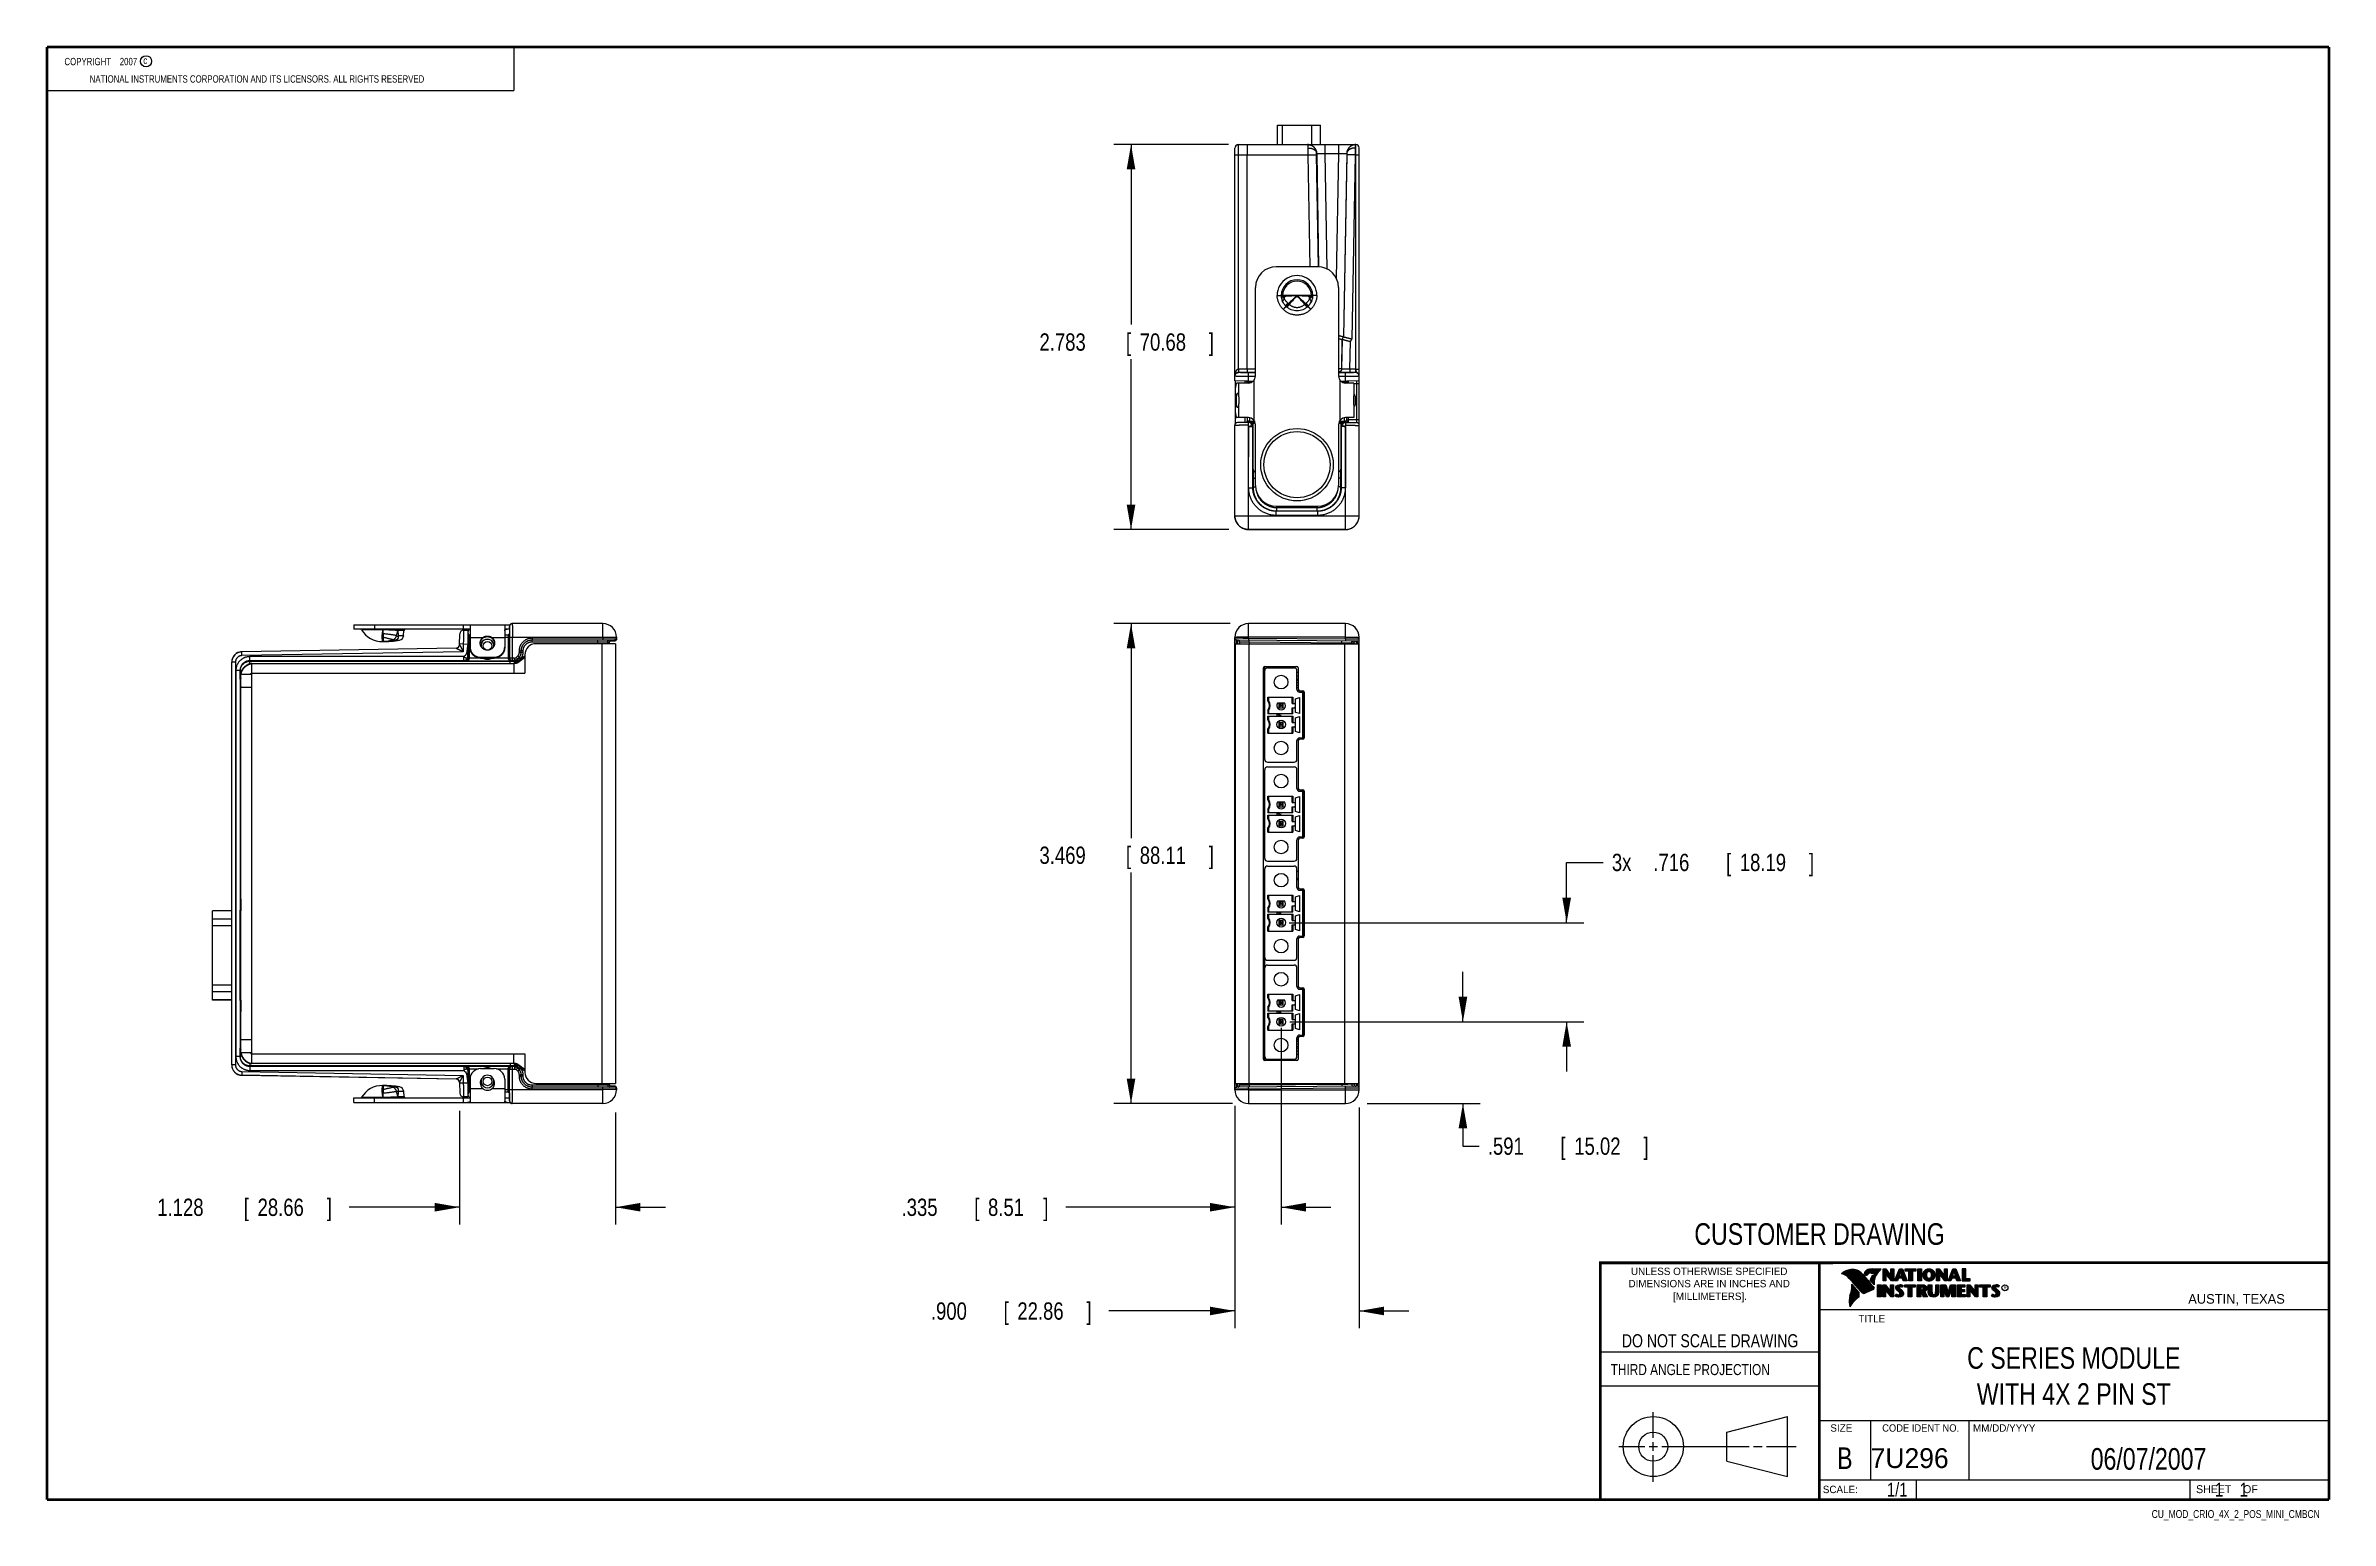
# Model space of a CAD drawing. Header units: inches. Extents: x 0.2 to 16.8, y 0.1 to 10.8.
import ezdxf
from ezdxf.enums import TextEntityAlignment as Align

# ---------------------------------------------------------------- set-up
doc = ezdxf.new("R2010")
doc.units = ezdxf.units.IN
doc.header["$LTSCALE"] = 0.935
doc.header["$MEASUREMENT"] = 0
doc.layers.get('0').update_dxf_attribs({"linetype": 'CONTINUOUS'})
doc.layers.add('DIMENSIONS', color=7, linetype='CONTINUOUS')
doc.styles.get("Standard").update_dxf_attribs({"font": 'txt', "width": 0.8})
doc.dimstyles.new('DIMSTYLE_1', dxfattribs={"dimtxt": 0.125, "dimasz": 0.18, "dimexe": 0.18, "dimexo": 0.0625, "dimgap": 0.09, "dimtad": 0, "dimtih": 1, "dimtoh": 1, "dimdec": 3, "dimzin": 4, "dimdsep": 46, "dimtxsty": 'STANDARD', "dimblk": '_FILLED', "dimblk1": '_FILLED', "dimblk2": '_FILLED', "dimcen": 0.09, "dimadec": 0, "dimazin": 0, "dimtp": 0.01, "dimtm": 0.01, "dimtfac": 1, "dimtdec": 3, "dimtofl": 0, "dimtmove": 0, "dimatfit": 3, "dimldrblk": '_FILLED', "dimfxl": 1, "dimtolj": 1, "dimtzin": 4, "dimarcsym": 0})

msp = doc.modelspace()

# ---------------------------------------------------------------- texts
at = {"color": 2, "linetype": 'CONTINUOUS', "width": 0.8}
for s, height, p in [('c', 0.053, (0.946, 10.6363)), ('NATIONAL INSTRUMENTS CORPORATION AND ITS LICENSORS. ALL RIGHTS RESERVED', 0.053, (0.5583, 10.5016)), ('THIRD ANGLE PROJECTION', 0.08, (11.5564, 1.1584))]:
    msp.add_text(s, height=height, dxfattribs=at).set_placement(p)
at = {"color": 7, "linetype": 'CONTINUOUS', "width": 0.8}
for s, height, p in [('CUSTOMER DRAWING', 0.15625, (13.0668, 2.1001)), ('DO NOT SCALE DRAWING', 0.095, (12.2754, 1.3592)), ('B', 0.1562, (13.2497, 0.4798))]:
    msp.add_text(s, height=height, dxfattribs=at).set_placement(p, align=Align.CENTER)
at = {"color": 2, "linetype": 'CONTINUOUS'}
for s, p in [('DIMENSIONS ARE IN INCHES AND', (12.2688, 1.7933)), ('UNLESS OTHERWISE SPECIFIED', (12.2688, 1.8819)), ('[MILLIMETERS].', (12.2746, 1.7015))]:
    msp.add_text(s, height=0.053254, dxfattribs=at).set_placement(p, align=Align.CENTER)
for s, height, p in [('R', 0.0217, (14.3971, 1.7782)), ('AUSTIN, TEXAS', 0.069617, (15.7327, 1.6745)), ('TITLE', 0.05325, (13.3474, 1.5397)), ('SIZE', 0.05325, (13.1451, 0.7494)), ('MM/DD/YYYY', 0.05325, (14.1765, 0.7494)), ('SCALE:', 0.05325, (13.0904, 0.3053)), ('SHEET    OF', 0.057262, (15.7892, 0.3052))]:
    msp.add_text(s, height=height, dxfattribs=at).set_placement(p)
at = {"color": 2, "linetype": 'CONTINUOUS', "width": 0.95}
msp.add_text('CODE IDENT NO.', height=0.053254, dxfattribs=at).set_placement((13.7978, 0.7494), align=Align.CENTER)
at = {"color": 7, "linetype": 'CONTINUOUS'}
msp.add_text('7U296', height=0.14316, dxfattribs=at).set_placement((13.4363, 0.4866))
at = {"color": 7, "linetype": 'CONTINUOUS', "width": 0.8}
msp.add_text('1/1', height=0.1, dxfattribs=at).set_placement((13.7025, 0.2805), align=Align.RIGHT)
at = {"color": 2, "linetype": 'CONTINUOUS', "width": 0.8}
msp.add_text('CU_MOD_CRIO_4X_2_POS_MINI_CMBCN', height=0.057262, dxfattribs=at).set_placement((16.6837, 0.1254), align=Align.RIGHT)
at = {"color": 2, "linetype": 'CONTINUOUS', "insert": (0.3125, 10.6805), "char_height": 0.053, "width": 0.8904, "attachment_point": 1}
msp.add_mtext('    COPYRIGHT    2007', dxfattribs=at)
at = {"color": 7, "linetype": 'CONTINUOUS'}
for s, insert, char_height, width, attachment_point in [('C SERIES MODULE \\PWITH 4X 2 PIN ST', (14.9051, 1.3603), 0.15625, 2, 2), ('06/07/2007 ', (15.4455, 0.6307), 0.15625, 1.375, 2), ('    1    1', (15.8075, 0.3805), 0.1, 0.8, 1)]:
    msp.add_mtext(s, dxfattribs=dict(at, insert=insert, char_height=char_height, width=width, attachment_point=attachment_point))

# ---------------------------------------------------------------- blocks, each defined once
blk = doc.blocks.new('_FILLED')
at = {"color": 0, "linetype": 'BYBLOCK'}
blk.add_solid([(0, 0), (-1, 0.174), (-1, -0.174)], dxfattribs=at)
blk = doc.blocks.new('*D0')
at = {"layer": 'DIMENSIONS', "color": 2, "linetype": 'CONTINUOUS'}
for p, q in [((3.233, 3.069), (3.233, 2.247)), ((4.361, 3.057), (4.361, 2.247)), ((3.233, 2.372), (2.434, 2.372)), ((4.361, 2.372), (4.721, 2.372))]:
    blk.add_line(p, q, dxfattribs=at)
at = {"layer": 'DIMENSIONS', "color": 2, "linetype": 'CONTINUOUS', "xscale": 0.18, "yscale": 0.18, "zscale": 0.18}
blk.add_blockref('_FILLED', (3.233, 2.372), dxfattribs=at)
at = {"layer": 'DIMENSIONS', "color": 2, "linetype": 'CONTINUOUS', "xscale": 0.18, "yscale": 0.18, "zscale": 0.18, "rotation": 180}
blk.add_blockref('_FILLED', (4.361, 2.372), dxfattribs=at)
at = {"layer": 'DIMENSIONS', "color": 2, "linetype": 'CONTINUOUS', "width": 0.8}
for s, p in [('1.128', (1.047, 2.309)), ('[', (1.672, 2.309)), ('28.66', (1.772, 2.309)), (']', (2.272, 2.309))]:
    blk.add_text(s, height=0.125, dxfattribs=at).set_placement(p)
blk = doc.blocks.new('*D1')
at = {"layer": 'DIMENSIONS', "color": 2, "linetype": 'CONTINUOUS'}
for p, q in [((8.838, 3.104), (8.838, 1.497)), ((9.738, 3.094), (9.738, 1.497)), ((8.838, 1.622), (7.928, 1.622)), ((9.738, 1.622), (10.098, 1.622))]:
    blk.add_line(p, q, dxfattribs=at)
at = {"layer": 'DIMENSIONS', "color": 2, "linetype": 'CONTINUOUS', "xscale": 0.18, "yscale": 0.18, "zscale": 0.18}
blk.add_blockref('_FILLED', (8.838, 1.622), dxfattribs=at)
at = {"layer": 'DIMENSIONS', "color": 2, "linetype": 'CONTINUOUS', "xscale": 0.18, "yscale": 0.18, "zscale": 0.18, "rotation": 180}
blk.add_blockref('_FILLED', (9.738, 1.622), dxfattribs=at)
at = {"layer": 'DIMENSIONS', "color": 2, "linetype": 'CONTINUOUS', "width": 0.8}
for s, p in [('.900', (6.641, 1.559)), ('[', (7.166, 1.559)), ('22.86', (7.266, 1.559)), (']', (7.766, 1.559))]:
    blk.add_text(s, height=0.125, dxfattribs=at).set_placement(p)
blk = doc.blocks.new('*D2')
at = {"layer": 'DIMENSIONS', "color": 2, "linetype": 'CONTINUOUS'}
for p, q in [((8.804, 6.591), (7.963, 6.591)), ((8.088, 6.591), (8.088, 5.041)), ((8.088, 3.122), (8.088, 4.791)), ((8.821, 3.122), (7.963, 3.122))]:
    blk.add_line(p, q, dxfattribs=at)
at = {"layer": 'DIMENSIONS', "color": 2, "linetype": 'CONTINUOUS', "xscale": 0.18, "yscale": 0.18, "zscale": 0.18}
for p, rotation in [((8.088, 6.591), 90), ((8.088, 3.122), 270)]:
    blk.add_blockref('_FILLED', p, dxfattribs=dict(at, rotation=rotation))
at = {"layer": 'DIMENSIONS', "color": 2, "linetype": 'CONTINUOUS', "width": 0.8}
for s, p in [('3.469', (7.426, 4.854)), ('[', (8.051, 4.854)), ('88.11', (8.151, 4.854)), (']', (8.651, 4.854))]:
    blk.add_text(s, height=0.125, dxfattribs=at).set_placement(p)
blk = doc.blocks.new('*D3')
at = {"layer": 'DIMENSIONS', "color": 2, "linetype": 'CONTINUOUS'}
for p, q in [((8.794, 10.054), (7.963, 10.054)), ((8.088, 10.054), (8.088, 8.752)), ((8.088, 7.271), (8.088, 8.502)), ((8.795, 7.271), (7.963, 7.271))]:
    blk.add_line(p, q, dxfattribs=at)
at = {"layer": 'DIMENSIONS', "color": 2, "linetype": 'CONTINUOUS', "xscale": 0.18, "yscale": 0.18, "zscale": 0.18}
for p, rotation in [((8.088, 10.054), 90), ((8.088, 7.271), 270)]:
    blk.add_blockref('_FILLED', p, dxfattribs=dict(at, rotation=rotation))
at = {"layer": 'DIMENSIONS', "color": 2, "linetype": 'CONTINUOUS', "width": 0.8}
for s, p in [('2.783', (7.426, 8.564)), ('[', (8.051, 8.564)), ('70.68', (8.151, 8.564)), (']', (8.651, 8.564))]:
    blk.add_text(s, height=0.125, dxfattribs=at).set_placement(p)
blk = doc.blocks.new('*D4')
at = {"layer": 'DIMENSIONS', "color": 2, "linetype": 'CONTINUOUS'}
for p, q in [((9.173, 3.668), (9.173, 2.247)), ((8.838, 3.083), (8.838, 2.247)), ((8.838, 2.372), (7.616, 2.372)), ((9.173, 2.372), (9.533, 2.372))]:
    blk.add_line(p, q, dxfattribs=at)
at = {"layer": 'DIMENSIONS', "color": 2, "linetype": 'CONTINUOUS', "xscale": 0.18, "yscale": 0.18, "zscale": 0.18}
blk.add_blockref('_FILLED', (8.838, 2.372), dxfattribs=at)
at = {"layer": 'DIMENSIONS', "color": 2, "linetype": 'CONTINUOUS', "xscale": 0.18, "yscale": 0.18, "zscale": 0.18, "rotation": 180}
blk.add_blockref('_FILLED', (9.173, 2.372), dxfattribs=at)
at = {"layer": 'DIMENSIONS', "color": 2, "linetype": 'CONTINUOUS', "width": 0.8}
for s, p in [('.335', (6.429, 2.309)), ('[', (6.954, 2.309)), ('8.51', (7.054, 2.309)), (']', (7.454, 2.309))]:
    blk.add_text(s, height=0.125, dxfattribs=at).set_placement(p)
blk = doc.blocks.new('*D5')
at = {"layer": 'DIMENSIONS', "color": 2, "linetype": 'CONTINUOUS'}
for p, q in [((10.488, 3.713), (10.488, 4.073)), ((9.267, 3.713), (10.613, 3.713)), ((9.795, 3.122), (10.613, 3.122)), ((10.488, 3.122), (10.488, 2.814)), ((10.488, 2.814), (10.606, 2.814))]:
    blk.add_line(p, q, dxfattribs=at)
at = {"layer": 'DIMENSIONS', "color": 2, "linetype": 'CONTINUOUS', "xscale": 0.18, "yscale": 0.18, "zscale": 0.18}
for p, rotation in [((10.488, 3.713), 270), ((10.488, 3.122), 90)]:
    blk.add_blockref('_FILLED', p, dxfattribs=dict(at, rotation=rotation))
at = {"layer": 'DIMENSIONS', "color": 2, "linetype": 'CONTINUOUS', "width": 0.8}
for s, p in [('.591', (10.668, 2.751)), ('[', (11.193, 2.751)), ('15.02', (11.293, 2.751)), (']', (11.793, 2.751))]:
    blk.add_text(s, height=0.125, dxfattribs=at).set_placement(p)
blk = doc.blocks.new('*D6')
at = {"layer": 'DIMENSIONS', "color": 2, "linetype": 'CONTINUOUS'}
for p, q in [((11.238, 4.429), (11.238, 4.864)), ((11.238, 4.864), (11.503, 4.864)), ((9.232, 4.429), (11.363, 4.429)), ((9.236, 3.713), (11.363, 3.713)), ((11.238, 3.713), (11.238, 3.353))]:
    blk.add_line(p, q, dxfattribs=at)
at = {"layer": 'DIMENSIONS', "color": 2, "linetype": 'CONTINUOUS', "xscale": 0.18, "yscale": 0.18, "zscale": 0.18}
for p, rotation in [((11.238, 4.429), 270), ((11.238, 3.713), 90)]:
    blk.add_blockref('_FILLED', p, dxfattribs=dict(at, rotation=rotation))
at = {"layer": 'DIMENSIONS', "color": 2, "linetype": 'CONTINUOUS', "width": 0.8}
for s, p in [('3x ', (11.565, 4.802)), ('.716', (11.865, 4.802)), ('[', (12.39, 4.802)), ('18.19', (12.49, 4.802)), (']', (12.99, 4.802))]:
    blk.add_text(s, height=0.125, dxfattribs=at).set_placement(p)

# ---------------------------------------------------------------- dimensions: what is measured, and where the dimension line sits
at = {"layer": 'DIMENSIONS', "color": 2, "linetype": 'CONTINUOUS'}
for base, p1, p2, angle, picture, middle in [((8.0882, 10.0537), (8.7951, 7.2709), (8.7937, 10.0537), 90, '*D3', (8.0882, 8.6267)), ((8.0882, 6.5909), (8.8212, 3.1219), (8.8041, 6.5909), 90, '*D2', (8.0882, 4.9162)), ((10.4882, 3.7131), (9.795, 3.1219), (9.2673, 3.7131), 90, '*D5', (11.2807, 2.8135)), ((3.2328, 2.3719), (4.361, 3.0565), (3.2328, 3.0687), 180, '*D0', (1.7093, 2.3719))]:
    dim = msp.add_linear_dim(base=base, p1=p1, p2=p2, angle=angle, dimstyle='DIMSTYLE_1', dxfattribs=at)
    dim.commit()
    dim.dimension.update_dxf_attribs({"geometry": picture, "text_midpoint": middle, "dimtype": 160})
dim = msp.add_linear_dim(base=(11.2382, 4.4291), p1=(9.2359, 3.7131), p2=(9.2317, 4.4291), angle=90, text='3x <>', dimstyle='DIMSTYLE_1', dxfattribs=at)
dim.commit()
dim.dimension.update_dxf_attribs({"geometry": '*D6', "text_midpoint": (12.3276, 4.864), "dimtype": 160})
for base, p1, p2, picture, middle in [((9.1733, 2.3719), (8.8382, 3.0826), (9.1733, 3.6675), '*D4', (6.9911, 2.3719)), ((9.7382, 1.6219), (8.8382, 3.1044), (9.7382, 3.094), '*D1', (7.253, 1.6219))]:
    dim = msp.add_linear_dim(base=base, p1=p1, p2=p2, dimstyle='DIMSTYLE_1', dxfattribs=at)
    dim.commit()
    dim.dimension.update_dxf_attribs({"geometry": picture, "text_midpoint": middle, "dimtype": 160})

# ---------------------------------------------------------------- linework, layer by layer
at = {"color": 2, "linetype": 'CONTINUOUS'}
for p, q in [((0.25, 10.7586), (3.625, 10.7586)), ((0.25, 10.7586), (0.25, 10.4456)), ((3.625, 10.7586), (3.625, 10.4456)), ((0.25, 10.4456), (3.625, 10.4456)), ((13.0652, 1.9695), (16.745, 1.9695)), ((13.0652, 1.9695), (13.0652, 0.2605)), ((13.2311, 1.8934), (13.2311, 1.8949)), ((13.2347, 1.8921), (13.2347, 1.8972)), ((13.2382, 1.8907), (13.2382, 1.8994)), ((13.2418, 1.8892), (13.2418, 1.9015)), ((13.2453, 1.8876), (13.2453, 1.9035)), ((13.2489, 1.8858), (13.2489, 1.9054)), ((13.2524, 1.8839), (13.2524, 1.9069)), ((13.256, 1.8818), (13.256, 1.9084)), ((13.2596, 1.8796), (13.2596, 1.9098)), ((13.2631, 1.8772), (13.2631, 1.9111)), ((13.2667, 1.8747), (13.2667, 1.9124)), ((13.2702, 1.872), (13.2702, 1.9135)), ((13.2738, 1.869), (13.2738, 1.9146)), ((13.2773, 1.8658), (13.2773, 1.9155)), ((13.2809, 1.8624), (13.2809, 1.9164)), ((13.2844, 1.8587), (13.2844, 1.9173)), ((13.288, 1.8549), (13.288, 1.9181)), ((13.2915, 1.851), (13.2915, 1.9188)), ((13.2951, 1.8471), (13.2951, 1.9194)), ((13.2987, 1.8431), (13.2987, 1.9198)), ((13.3022, 1.8391), (13.3022, 1.92)), ((13.3058, 1.8351), (13.3058, 1.9201)), ((13.3093, 1.8311), (13.3093, 1.9201)), ((13.3129, 1.827), (13.3129, 1.9199)), ((13.3164, 1.8229), (13.3164, 1.9196)), ((13.32, 1.8188), (13.32, 1.9192)), ((13.3235, 1.8146), (13.3235, 1.9186)), ((13.3271, 1.8104), (13.3271, 1.9179)), ((13.3306, 1.8062), (13.3306, 1.9172)), ((13.3342, 1.802), (13.3342, 1.9163)), ((13.3378, 1.7978), (13.3378, 1.9151)), ((13.3413, 1.7937), (13.3413, 1.9138)), ((13.3449, 1.7897), (13.3449, 1.9122)), ((13.3484, 1.7856), (13.3484, 1.9103)), ((13.352, 1.7817), (13.352, 1.9081)), ((13.3555, 1.7778), (13.3555, 1.9055)), ((13.3591, 1.7739), (13.3591, 1.9026)), ((13.3626, 1.7701), (13.3626, 1.8991)), ((13.3662, 1.7663), (13.3662, 1.8952)), ((13.3697, 1.7625), (13.3697, 1.8915)), ((13.3733, 1.7588), (13.3733, 1.8878)), ((13.3769, 1.7556), (13.3769, 1.8841)), ((13.3804, 1.7529), (13.3804, 1.8803)), ((13.384, 1.7512), (13.384, 1.8766)), ((13.3875, 1.7509), (13.3875, 1.8728)), ((13.4022, 1.878), (13.3901, 1.8922)), ((13.3911, 1.7518), (13.3911, 1.8691)), ((13.4029, 1.881), (13.3927, 1.893)), ((13.3946, 1.8908), (13.3946, 1.8999)), ((13.3946, 1.7533), (13.3946, 1.8653)), ((13.3982, 1.8866), (13.3982, 1.9062)), ((13.3982, 1.7548), (13.3982, 1.8615)), ((13.4017, 1.8824), (13.4017, 1.9101)), ((13.4017, 1.7563), (13.4017, 1.8574)), ((13.4053, 1.8823), (13.4053, 1.9129)), ((13.4053, 1.7578), (13.4053, 1.8531)), ((13.4088, 1.8844), (13.4088, 1.915)), ((13.4088, 1.7593), (13.4088, 1.8488)), ((13.4124, 1.887), (13.4124, 1.9167)), ((13.4124, 1.7609), (13.4124, 1.8445)), ((13.4159, 1.89), (13.4159, 1.9182)), ((13.4159, 1.7625), (13.4159, 1.8402)), ((13.4195, 1.8937), (13.4195, 1.9193)), ((13.4195, 1.7641), (13.4195, 1.8359)), ((13.4231, 1.8964), (13.4231, 1.9203)), ((13.4231, 1.7657), (13.4231, 1.8316)), ((13.4266, 1.8982), (13.4266, 1.9209)), ((13.4266, 1.7674), (13.4266, 1.8273)), ((13.4302, 1.8995), (13.4302, 1.9214)), ((13.4302, 1.7691), (13.4302, 1.823)), ((13.4414, 1.8328), (13.4319, 1.8437)), ((13.4337, 1.8997), (13.4337, 1.922)), ((13.4337, 1.7708), (13.4337, 1.8187)), ((13.4433, 1.8344), (13.4349, 1.844)), ((13.4373, 1.8991), (13.4373, 1.9224)), ((13.4373, 1.8413), (13.4373, 1.8491)), ((13.4408, 1.898), (13.4408, 1.9228)), ((13.4408, 1.8372), (13.4408, 1.8572)), ((13.4444, 1.8972), (13.4444, 1.9231)), ((13.4444, 1.8331), (13.4444, 1.8665)), ((13.4479, 1.8969), (13.4479, 1.9234)), ((13.4479, 1.8288), (13.4479, 1.873)), ((13.4515, 1.8966), (13.4515, 1.9236)), ((13.4515, 1.8247), (13.4515, 1.8764)), ((13.4529, 1.9261), (13.5132, 1.9271)), ((13.453, 1.9236), (13.5067, 1.9245)), ((13.455, 1.8965), (13.455, 1.9237)), ((13.455, 1.8207), (13.455, 1.878)), ((13.4586, 1.8964), (13.4586, 1.9237)), ((13.4586, 1.8303), (13.4586, 1.879)), ((13.4622, 1.8957), (13.4622, 1.9238)), ((13.4622, 1.8535), (13.4622, 1.8795)), ((13.4657, 1.8935), (13.4657, 1.9238)), ((13.4657, 1.8636), (13.4657, 1.8798)), ((13.4693, 1.872), (13.4693, 1.9239)), ((13.4728, 1.8794), (13.4728, 1.9239)), ((13.4764, 1.8859), (13.4764, 1.924)), ((13.4799, 1.8919), (13.4799, 1.924)), ((13.4835, 1.8973), (13.4835, 1.9241)), ((13.487, 1.9023), (13.487, 1.9242)), ((13.4906, 1.9069), (13.4906, 1.9242)), ((13.4941, 1.9112), (13.4941, 1.9243)), ((13.4977, 1.9153), (13.4977, 1.9243)), ((13.5013, 1.9191), (13.5013, 1.9244)), ((13.5261, 1.9263), (13.5451, 1.9263)), ((13.5261, 1.839), (13.5261, 1.9263)), ((13.5466, 1.839), (13.5261, 1.839)), ((13.5286, 1.9237), (13.5439, 1.9237)), ((13.5286, 1.8415), (13.5286, 1.9237)), ((13.5441, 1.8415), (13.5286, 1.8415)), ((13.5332, 1.8415), (13.5332, 1.9237)), ((13.5367, 1.8415), (13.5367, 1.9237)), ((13.5402, 1.8415), (13.5402, 1.9237)), ((13.5441, 1.8976), (13.5437, 1.9237)), ((13.5439, 1.9237), (13.5854, 1.869)), ((13.5873, 1.8415), (13.5441, 1.8976)), ((13.5441, 1.8976), (13.5441, 1.8415)), ((13.5451, 1.9263), (13.5829, 1.8765)), ((13.586, 1.839), (13.5466, 1.8902)), ((13.5466, 1.8902), (13.5466, 1.839)), ((13.5471, 1.8936), (13.5471, 1.9194)), ((13.5506, 1.8891), (13.5506, 1.9149)), ((13.5541, 1.8846), (13.5541, 1.9103)), ((13.5576, 1.8801), (13.5576, 1.9057)), ((13.561, 1.8756), (13.561, 1.9011)), ((13.5645, 1.8711), (13.5645, 1.8965)), ((13.568, 1.8665), (13.568, 1.8919)), ((13.5715, 1.862), (13.5715, 1.8874)), ((13.575, 1.8575), (13.575, 1.8828)), ((13.5784, 1.853), (13.5784, 1.8782)), ((13.5819, 1.8485), (13.5819, 1.8736)), ((13.5829, 1.9263), (13.6036, 1.9263)), ((13.5829, 1.8765), (13.5829, 1.9263)), ((13.5854, 1.9237), (13.6011, 1.9237)), ((13.5854, 1.869), (13.5854, 1.9237)), ((13.5854, 1.844), (13.5854, 1.869)), ((13.6036, 1.839), (13.586, 1.839)), ((13.6011, 1.8415), (13.5873, 1.8415)), ((13.5889, 1.8415), (13.5889, 1.9237)), ((13.5923, 1.8415), (13.5923, 1.9237)), ((13.5958, 1.8415), (13.5958, 1.9237)), ((13.5993, 1.8415), (13.5993, 1.9237)), ((13.6011, 1.9237), (13.6011, 1.8415)), ((13.6036, 1.9263), (13.6036, 1.839)), ((13.6088, 1.839), (13.6444, 1.9262)), ((13.6294, 1.839), (13.6088, 1.839)), ((13.6125, 1.8415), (13.6461, 1.9237)), ((13.6277, 1.8415), (13.6125, 1.8415)), ((13.6167, 1.8415), (13.6167, 1.8516)), ((13.6201, 1.8415), (13.6201, 1.8601)), ((13.6236, 1.8415), (13.6236, 1.8686)), ((13.6271, 1.8415), (13.6271, 1.8771)), ((13.6361, 1.8623), (13.6277, 1.8415)), ((13.6378, 1.8598), (13.6294, 1.839)), ((13.6306, 1.8486), (13.6306, 1.8857)), ((13.634, 1.8573), (13.634, 1.8942)), ((13.6665, 1.8623), (13.6361, 1.8623)), ((13.6375, 1.8623), (13.6375, 1.9027)), ((13.6647, 1.8598), (13.6378, 1.8598)), ((13.6388, 1.8711), (13.65, 1.9073)), ((13.6639, 1.8711), (13.6388, 1.8711)), ((13.641, 1.8781), (13.641, 1.9112)), ((13.641, 1.8623), (13.641, 1.8711)), ((13.6423, 1.8736), (13.6519, 1.9048)), ((13.6606, 1.8736), (13.6423, 1.8736)), ((13.6444, 1.9262), (13.6664, 1.9262)), ((13.6445, 1.8893), (13.6445, 1.9197)), ((13.6445, 1.8623), (13.6445, 1.8711)), ((13.6461, 1.9237), (13.6647, 1.9237)), ((13.6479, 1.9006), (13.6479, 1.9237)), ((13.6479, 1.8623), (13.6479, 1.8711)), ((13.65, 1.9073), (13.6541, 1.9073)), ((13.6514, 1.9073), (13.6514, 1.9237)), ((13.6514, 1.8623), (13.6514, 1.8711)), ((13.6519, 1.9048), (13.6521, 1.9048)), ((13.6521, 1.9048), (13.6606, 1.8736)), ((13.6541, 1.9073), (13.6639, 1.8711)), ((13.6549, 1.9043), (13.6549, 1.9237)), ((13.6549, 1.8623), (13.6549, 1.8711)), ((13.6584, 1.8915), (13.6584, 1.9237)), ((13.6584, 1.8623), (13.6584, 1.8711)), ((13.6618, 1.8787), (13.6618, 1.9237)), ((13.6618, 1.8623), (13.6618, 1.8711)), ((13.6647, 1.9237), (13.6959, 1.8415)), ((13.6717, 1.839), (13.6647, 1.8598)), ((13.6653, 1.8623), (13.6653, 1.922)), ((13.6664, 1.9262), (13.6995, 1.839)), ((13.6735, 1.8415), (13.6665, 1.8623)), ((13.6688, 1.8555), (13.6688, 1.9128)), ((13.6995, 1.839), (13.6717, 1.839)), ((13.6723, 1.8452), (13.6723, 1.9037)), ((13.6959, 1.8415), (13.6735, 1.8415)), ((13.6757, 1.8415), (13.6757, 1.8945)), ((13.6792, 1.8415), (13.6792, 1.8854)), ((13.6827, 1.8415), (13.6827, 1.8762)), ((13.6862, 1.8415), (13.6862, 1.8671)), ((13.6866, 1.9262), (13.7634, 1.9262)), ((13.6866, 1.9099), (13.6866, 1.9262)), ((13.7118, 1.9099), (13.6866, 1.9099)), ((13.6891, 1.9237), (13.7609, 1.9237)), ((13.6891, 1.9125), (13.6891, 1.9237)), ((13.7143, 1.9125), (13.6891, 1.9125)), ((13.6896, 1.8415), (13.6896, 1.8579)), ((13.6931, 1.9125), (13.6931, 1.9237)), ((13.6931, 1.8415), (13.6931, 1.8488)), ((13.6966, 1.9125), (13.6966, 1.9237)), ((13.7001, 1.9125), (13.7001, 1.9237)), ((13.7035, 1.9125), (13.7035, 1.9237)), ((13.707, 1.9125), (13.707, 1.9237)), ((13.7105, 1.9125), (13.7105, 1.9237)), ((13.7118, 1.839), (13.7118, 1.9099)), ((13.7382, 1.839), (13.7118, 1.839)), ((13.7143, 1.9125), (13.714, 1.9237)), ((13.7143, 1.8415), (13.7143, 1.9125)), ((13.7357, 1.8415), (13.7143, 1.8415)), ((13.7174, 1.8415), (13.7174, 1.9237)), ((13.7209, 1.8415), (13.7209, 1.9237)), ((13.7244, 1.8415), (13.7244, 1.9237)), ((13.7279, 1.8415), (13.7279, 1.9237)), ((13.7313, 1.8415), (13.7313, 1.9237)), ((13.7357, 1.9125), (13.7348, 1.9237)), ((13.7609, 1.9125), (13.7357, 1.9125)), ((13.7357, 1.9125), (13.7357, 1.8415)), ((13.7634, 1.9099), (13.7382, 1.9099)), ((13.7382, 1.9099), (13.7382, 1.839)), ((13.7383, 1.9125), (13.7383, 1.9237)), ((13.7418, 1.9125), (13.7418, 1.9237)), ((13.7452, 1.9125), (13.7452, 1.9237)), ((13.7487, 1.9125), (13.7487, 1.9237)), ((13.7522, 1.9125), (13.7522, 1.9237)), ((13.7557, 1.9125), (13.7557, 1.9237)), ((13.7591, 1.9125), (13.7591, 1.9237)), ((13.7609, 1.9237), (13.7609, 1.9125)), ((13.7634, 1.9262), (13.7634, 1.9099)), ((13.7768, 1.9262), (13.8031, 1.9262)), ((13.7768, 1.839), (13.7768, 1.9262)), ((13.8031, 1.839), (13.7768, 1.839)), ((13.7794, 1.9237), (13.8006, 1.9237)), ((13.7794, 1.8415), (13.7794, 1.9237)), ((13.8006, 1.8415), (13.7794, 1.8415)), ((13.7835, 1.8415), (13.7835, 1.9237)), ((13.787, 1.8415), (13.787, 1.9237)), ((13.7904, 1.8415), (13.7904, 1.9237)), ((13.7939, 1.8415), (13.7939, 1.9237)), ((13.7974, 1.8415), (13.7974, 1.9237)), ((13.8006, 1.9237), (13.8006, 1.8415)), ((13.8031, 1.9262), (13.8031, 1.839)), ((13.8154, 1.8853), (13.8155, 1.8871)), ((13.8154, 1.8834), (13.8154, 1.8853)), ((13.8154, 1.8816), (13.8154, 1.8834)), ((13.8155, 1.8797), (13.8154, 1.8816)), ((13.8155, 1.8871), (13.8157, 1.8889)), ((13.8157, 1.8779), (13.8155, 1.8797)), ((13.8157, 1.8889), (13.8159, 1.8907)), ((13.8159, 1.876), (13.8157, 1.8779)), ((13.8159, 1.8907), (13.8161, 1.8924)), ((13.8162, 1.8742), (13.8159, 1.876)), ((13.8161, 1.8924), (13.8165, 1.8941)), ((13.8166, 1.8724), (13.8162, 1.8742)), ((13.8165, 1.8941), (13.8169, 1.8958)), ((13.817, 1.8706), (13.8166, 1.8724)), ((13.8169, 1.8958), (13.8174, 1.8975)), ((13.8174, 1.8689), (13.817, 1.8706)), ((13.8174, 1.8975), (13.8179, 1.8991)), ((13.8179, 1.8672), (13.8174, 1.8689)), ((13.8179, 1.8991), (13.8185, 1.9006)), ((13.8179, 1.8852), (13.818, 1.8869)), ((13.8179, 1.8834), (13.8179, 1.8852)), ((13.818, 1.8817), (13.8179, 1.8834)), ((13.8185, 1.8655), (13.8179, 1.8672)), ((13.818, 1.8869), (13.8182, 1.8886)), ((13.8181, 1.8799), (13.818, 1.8817)), ((13.8182, 1.8781), (13.8181, 1.8799)), ((13.8182, 1.8886), (13.8184, 1.8903)), ((13.8184, 1.8764), (13.8182, 1.8781)), ((13.8184, 1.8903), (13.8186, 1.892)), ((13.8187, 1.8746), (13.8184, 1.8764)), ((13.8185, 1.9006), (13.8191, 1.9021)), ((13.8191, 1.8639), (13.8185, 1.8655)), ((13.8186, 1.892), (13.819, 1.8936)), ((13.8191, 1.8729), (13.8187, 1.8746)), ((13.819, 1.8936), (13.8193, 1.8952)), ((13.8191, 1.9021), (13.8198, 1.9036)), ((13.8194, 1.8712), (13.8191, 1.8729)), ((13.8198, 1.8623), (13.8191, 1.8639)), ((13.8193, 1.8952), (13.8198, 1.8967)), ((13.8199, 1.8696), (13.8194, 1.8712)), ((13.8198, 1.9036), (13.8206, 1.9051)), ((13.8198, 1.8967), (13.8203, 1.8982)), ((13.8205, 1.8607), (13.8198, 1.8623)), ((13.8204, 1.8679), (13.8199, 1.8696)), ((13.8203, 1.8982), (13.8208, 1.8997)), ((13.8209, 1.8664), (13.8204, 1.8679)), ((13.8213, 1.8592), (13.8205, 1.8607)), ((13.8206, 1.9051), (13.8214, 1.9065)), ((13.8208, 1.8997), (13.8214, 1.9011)), ((13.8209, 1.8664), (13.8208, 1.8997)), ((13.8215, 1.8648), (13.8209, 1.8664)), ((13.8221, 1.8578), (13.8213, 1.8592)), ((13.8214, 1.9065), (13.8223, 1.9079)), ((13.8214, 1.9011), (13.8221, 1.9025)), ((13.8221, 1.8633), (13.8215, 1.8648)), ((13.8221, 1.9025), (13.8228, 1.9038)), ((13.8228, 1.8619), (13.8221, 1.8633)), ((13.823, 1.8563), (13.8221, 1.8578)), ((13.8223, 1.9079), (13.8232, 1.9092)), ((13.8228, 1.9038), (13.8236, 1.9052)), ((13.8235, 1.8604), (13.8228, 1.8619)), ((13.8239, 1.855), (13.823, 1.8563)), ((13.8232, 1.9092), (13.8243, 1.9106)), ((13.8243, 1.8591), (13.8235, 1.8604)), ((13.8236, 1.9052), (13.8244, 1.9065)), ((13.8249, 1.8536), (13.8239, 1.855)), ((13.8243, 1.9106), (13.8253, 1.9119)), ((13.8243, 1.8591), (13.8244, 1.9065)), ((13.8251, 1.8577), (13.8243, 1.8591)), ((13.8244, 1.9065), (13.8253, 1.9077)), ((13.826, 1.8523), (13.8249, 1.8536)), ((13.826, 1.8564), (13.8251, 1.8577)), ((13.8253, 1.9119), (13.8265, 1.9132)), ((13.8253, 1.9077), (13.8262, 1.909)), ((13.8269, 1.8552), (13.826, 1.8564)), ((13.8271, 1.8511), (13.826, 1.8523)), ((13.8262, 1.909), (13.8273, 1.9102)), ((13.8265, 1.9132), (13.8276, 1.9144)), ((13.8279, 1.854), (13.8269, 1.8552)), ((13.8282, 1.8499), (13.8271, 1.8511)), ((13.8273, 1.9102), (13.8283, 1.9114)), ((13.8276, 1.9144), (13.8288, 1.9156)), ((13.8279, 1.854), (13.8283, 1.9114)), ((13.8289, 1.8528), (13.8279, 1.854)), ((13.8294, 1.8487), (13.8282, 1.8499)), ((13.8283, 1.9114), (13.8294, 1.9126)), ((13.8288, 1.9156), (13.8301, 1.9167)), ((13.83, 1.8517), (13.8289, 1.8528)), ((13.8294, 1.9126), (13.8306, 1.9137)), ((13.8306, 1.8476), (13.8294, 1.8487)), ((13.8311, 1.8506), (13.83, 1.8517)), ((13.8301, 1.9167), (13.8314, 1.9178)), ((13.8306, 1.9137), (13.8318, 1.9148)), ((13.8319, 1.8466), (13.8306, 1.8476)), ((13.8311, 1.8506), (13.8318, 1.9148)), ((13.8323, 1.8496), (13.8311, 1.8506)), ((13.8314, 1.9178), (13.8327, 1.9188)), ((13.8318, 1.9148), (13.833, 1.9158)), ((13.8332, 1.8456), (13.8319, 1.8466)), ((13.8335, 1.8486), (13.8323, 1.8496)), ((13.8327, 1.9188), (13.834, 1.9198)), ((13.833, 1.9158), (13.8342, 1.9168)), ((13.8346, 1.8447), (13.8332, 1.8456)), ((13.8347, 1.8477), (13.8335, 1.8486)), ((13.834, 1.9198), (13.8354, 1.9207)), ((13.8342, 1.9168), (13.8355, 1.9177)), ((13.836, 1.8438), (13.8346, 1.8447)), ((13.8347, 1.8477), (13.8355, 1.9177)), ((13.836, 1.8468), (13.8347, 1.8477)), ((13.8354, 1.9207), (13.8368, 1.9215)), ((13.8355, 1.9177), (13.8368, 1.9185)), ((13.8373, 1.846), (13.836, 1.8468)), ((13.8374, 1.843), (13.836, 1.8438)), ((13.8368, 1.9215), (13.8382, 1.9223)), ((13.8368, 1.9185), (13.8381, 1.9193)), ((13.8386, 1.8452), (13.8373, 1.846)), ((13.839, 1.8423), (13.8374, 1.843)), ((13.8381, 1.9193), (13.8394, 1.92)), ((13.8386, 1.8452), (13.8381, 1.9193)), ((13.8382, 1.9223), (13.8397, 1.923)), ((13.84, 1.8445), (13.8386, 1.8452)), ((13.8405, 1.8416), (13.839, 1.8423)), ((13.8394, 1.92), (13.8408, 1.9207)), ((13.8397, 1.923), (13.8412, 1.9237)), ((13.8397, 1.8857), (13.8398, 1.8868)), ((13.8397, 1.8845), (13.8397, 1.8857)), ((13.8397, 1.8833), (13.8397, 1.8845)), ((13.8397, 1.8821), (13.8397, 1.8833)), ((13.8397, 1.8809), (13.8397, 1.8821)), ((13.8398, 1.8796), (13.8397, 1.8809)), ((13.8398, 1.8868), (13.8399, 1.888)), ((13.8399, 1.8784), (13.8398, 1.8796)), ((13.8399, 1.888), (13.84, 1.8891)), ((13.84, 1.8773), (13.8399, 1.8784)), ((13.84, 1.8891), (13.8401, 1.8902)), ((13.8401, 1.8761), (13.84, 1.8773)), ((13.8415, 1.8439), (13.84, 1.8445)), ((13.8401, 1.8902), (13.8402, 1.8913)), ((13.8402, 1.8749), (13.8401, 1.8761)), ((13.8402, 1.8913), (13.8403, 1.8924)), ((13.8404, 1.8738), (13.8402, 1.8749)), ((13.8403, 1.8924), (13.8405, 1.8934)), ((13.8405, 1.8727), (13.8404, 1.8738)), ((13.8405, 1.8934), (13.8407, 1.8944)), ((13.8407, 1.8716), (13.8405, 1.8727)), ((13.8421, 1.8409), (13.8405, 1.8416)), ((13.8407, 1.8944), (13.8409, 1.8954)), ((13.841, 1.8706), (13.8407, 1.8716)), ((13.8408, 1.9207), (13.8422, 1.9213)), ((13.8409, 1.8954), (13.8411, 1.8963)), ((13.8412, 1.8696), (13.841, 1.8706)), ((13.8411, 1.8963), (13.8414, 1.8972)), ((13.8412, 1.9237), (13.8427, 1.9243)), ((13.8414, 1.8686), (13.8412, 1.8696)), ((13.8414, 1.8972), (13.8416, 1.8981)), ((13.8417, 1.8677), (13.8414, 1.8686)), ((13.8415, 1.8439), (13.8417, 1.8678)), ((13.843, 1.8433), (13.8415, 1.8439)), ((13.8416, 1.8981), (13.8419, 1.899)), ((13.842, 1.8667), (13.8417, 1.8677)), ((13.8419, 1.899), (13.8422, 1.8999)), ((13.842, 1.8991), (13.8422, 1.9213)), ((13.8423, 1.8658), (13.842, 1.8667)), ((13.8438, 1.8404), (13.8421, 1.8409)), ((13.8422, 1.9213), (13.8436, 1.9219)), ((13.8422, 1.8999), (13.8426, 1.9007)), ((13.8422, 1.8844), (13.8423, 1.8856)), ((13.8422, 1.8833), (13.8422, 1.8844)), ((13.8422, 1.8821), (13.8422, 1.8833)), ((13.8423, 1.8809), (13.8422, 1.8821)), ((13.8423, 1.8867), (13.8424, 1.8878)), ((13.8423, 1.8856), (13.8423, 1.8867)), ((13.8423, 1.8798), (13.8423, 1.8809)), ((13.8424, 1.8786), (13.8423, 1.8798)), ((13.8427, 1.865), (13.8423, 1.8658)), ((13.8424, 1.8878), (13.8425, 1.8889)), ((13.8425, 1.8775), (13.8424, 1.8786)), ((13.8425, 1.8889), (13.8426, 1.89)), ((13.8426, 1.8764), (13.8425, 1.8775)), ((13.8426, 1.9007), (13.843, 1.9016)), ((13.8426, 1.89), (13.8427, 1.891)), ((13.8427, 1.8753), (13.8426, 1.8764)), ((13.8427, 1.9243), (13.8443, 1.9248)), ((13.8427, 1.891), (13.8428, 1.892)), ((13.8429, 1.8742), (13.8427, 1.8753)), ((13.8431, 1.8641), (13.8427, 1.865)), ((13.8428, 1.892), (13.843, 1.893)), ((13.843, 1.8731), (13.8429, 1.8742)), ((13.843, 1.9016), (13.8434, 1.9024)), ((13.843, 1.893), (13.8432, 1.8939)), ((13.8432, 1.8721), (13.843, 1.8731)), ((13.8445, 1.8428), (13.843, 1.8433)), ((13.8434, 1.8633), (13.8431, 1.8641)), ((13.8432, 1.8939), (13.8434, 1.8948)), ((13.8434, 1.8712), (13.8432, 1.8721)), ((13.8434, 1.9024), (13.8438, 1.9032)), ((13.8434, 1.8948), (13.8436, 1.8957)), ((13.8436, 1.8702), (13.8434, 1.8712)), ((13.8439, 1.8625), (13.8434, 1.8633)), ((13.8436, 1.9219), (13.8451, 1.9224)), ((13.8436, 1.8957), (13.8438, 1.8965)), ((13.8439, 1.8693), (13.8436, 1.8702)), ((13.8438, 1.9032), (13.8443, 1.904)), ((13.8438, 1.8965), (13.844, 1.8974)), ((13.8455, 1.8399), (13.8438, 1.8404)), ((13.8441, 1.8684), (13.8439, 1.8693)), ((13.8443, 1.8617), (13.8439, 1.8625)), ((13.844, 1.8974), (13.8443, 1.8982)), ((13.8444, 1.8676), (13.8441, 1.8684)), ((13.8443, 1.9248), (13.8459, 1.9253)), ((13.8443, 1.904), (13.8447, 1.9047)), ((13.8443, 1.8982), (13.8446, 1.899)), ((13.8448, 1.8609), (13.8443, 1.8617)), ((13.8447, 1.8667), (13.8444, 1.8676)), ((13.8462, 1.8423), (13.8445, 1.8428)), ((13.8446, 1.899), (13.8449, 1.8997)), ((13.8447, 1.9047), (13.8453, 1.9055)), ((13.845, 1.8659), (13.8447, 1.8667)), ((13.8453, 1.8602), (13.8448, 1.8609)), ((13.8449, 1.8997), (13.8453, 1.9005)), ((13.8454, 1.8651), (13.845, 1.8659)), ((13.8451, 1.9224), (13.8466, 1.9229)), ((13.8453, 1.9055), (13.8451, 1.9224)), ((13.8453, 1.9055), (13.8458, 1.9062)), ((13.8453, 1.9005), (13.8456, 1.9012)), ((13.8458, 1.8595), (13.8453, 1.8602)), ((13.8457, 1.8644), (13.8454, 1.8651)), ((13.8473, 1.8395), (13.8455, 1.8399)), ((13.8456, 1.9012), (13.846, 1.902)), ((13.8461, 1.8637), (13.8457, 1.8644)), ((13.8458, 1.9062), (13.8464, 1.9068)), ((13.8464, 1.8588), (13.8458, 1.8595)), ((13.846, 1.8424), (13.8458, 1.8595)), ((13.8459, 1.9253), (13.8476, 1.9257)), ((13.846, 1.902), (13.8464, 1.9027)), ((13.8465, 1.863), (13.8461, 1.8637)), ((13.8478, 1.8419), (13.8462, 1.8423)), ((13.8464, 1.9068), (13.847, 1.9074)), ((13.8464, 1.9027), (13.8468, 1.9033)), ((13.847, 1.8581), (13.8464, 1.8588)), ((13.8469, 1.8623), (13.8465, 1.863)), ((13.8466, 1.9229), (13.8481, 1.9233)), ((13.8468, 1.9033), (13.8473, 1.9039)), ((13.8473, 1.8617), (13.8469, 1.8623)), ((13.847, 1.9074), (13.8477, 1.908)), ((13.8477, 1.8575), (13.847, 1.8581)), ((13.8473, 1.9039), (13.8478, 1.9045)), ((13.8478, 1.8611), (13.8473, 1.8617)), ((13.8491, 1.8391), (13.8473, 1.8395)), ((13.8476, 1.9257), (13.8492, 1.9261)), ((13.8477, 1.908), (13.8483, 1.9086)), ((13.8483, 1.857), (13.8477, 1.8575)), ((13.8478, 1.9045), (13.8482, 1.9051)), ((13.8483, 1.8605), (13.8478, 1.8611)), ((13.8495, 1.8416), (13.8478, 1.8419)), ((13.8481, 1.9233), (13.8497, 1.9236)), ((13.8482, 1.9051), (13.8488, 1.9056)), ((13.8483, 1.9086), (13.849, 1.9091)), ((13.8488, 1.8599), (13.8483, 1.8605)), ((13.849, 1.8564), (13.8483, 1.857)), ((13.8488, 1.9056), (13.8493, 1.9061)), ((13.8494, 1.8594), (13.8488, 1.8599)), ((13.849, 1.9091), (13.8497, 1.9095)), ((13.8498, 1.8559), (13.849, 1.8564)), ((13.8509, 1.8388), (13.8491, 1.8391)), ((13.8492, 1.9261), (13.8509, 1.9264)), ((13.8493, 1.9061), (13.8498, 1.9065)), ((13.8499, 1.8589), (13.8494, 1.8594)), ((13.8495, 1.9094), (13.8495, 1.9236)), ((13.8495, 1.8416), (13.8495, 1.8561)), ((13.8513, 1.8413), (13.8495, 1.8416)), ((13.8497, 1.9236), (13.8513, 1.9239)), ((13.8497, 1.9095), (13.8505, 1.9099)), ((13.8498, 1.9065), (13.8504, 1.9069)), ((13.8505, 1.8555), (13.8498, 1.8559)), ((13.8505, 1.8585), (13.8499, 1.8589)), ((13.8504, 1.9069), (13.851, 1.9073)), ((13.8505, 1.9099), (13.8512, 1.9103)), ((13.8511, 1.8581), (13.8505, 1.8585)), ((13.8513, 1.8551), (13.8505, 1.8555)), ((13.8509, 1.9264), (13.8527, 1.9266)), ((13.8528, 1.8386), (13.8509, 1.8388)), ((13.851, 1.9073), (13.8516, 1.9077)), ((13.8518, 1.8577), (13.8511, 1.8581)), ((13.8512, 1.9103), (13.852, 1.9106)), ((13.8513, 1.9239), (13.853, 1.9241)), ((13.8521, 1.8547), (13.8513, 1.8551)), ((13.853, 1.8411), (13.8513, 1.8413)), ((13.8516, 1.9077), (13.8523, 1.908)), ((13.8524, 1.8574), (13.8518, 1.8577)), ((13.852, 1.9106), (13.8528, 1.9109)), ((13.853, 1.8544), (13.8521, 1.8547)), ((13.8523, 1.908), (13.8529, 1.9083)), ((13.8531, 1.8571), (13.8524, 1.8574)), ((13.8527, 1.9266), (13.8544, 1.9268)), ((13.8528, 1.9109), (13.8536, 1.9111)), ((13.8547, 1.8384), (13.8528, 1.8386)), ((13.8529, 1.9083), (13.8536, 1.9085)), ((13.853, 1.9241), (13.8546, 1.9243)), ((13.853, 1.9109), (13.853, 1.9241)), ((13.8538, 1.8542), (13.853, 1.8544)), ((13.853, 1.8411), (13.853, 1.8544)), ((13.8548, 1.841), (13.853, 1.8411)), ((13.8538, 1.8568), (13.8531, 1.8571)), ((13.8536, 1.9111), (13.8545, 1.9113)), ((13.8536, 1.9085), (13.8543, 1.9087)), ((13.8545, 1.8566), (13.8538, 1.8568)), ((13.8547, 1.854), (13.8538, 1.8542)), ((13.8543, 1.9087), (13.855, 1.9089)), ((13.8544, 1.9268), (13.8561, 1.9269)), ((13.8545, 1.9113), (13.8553, 1.9115)), ((13.8552, 1.8564), (13.8545, 1.8566)), ((13.8546, 1.9243), (13.8563, 1.9244)), ((13.8556, 1.8538), (13.8547, 1.854)), ((13.8565, 1.8384), (13.8547, 1.8384)), ((13.8566, 1.8409), (13.8548, 1.841)), ((13.855, 1.9089), (13.8557, 1.909)), ((13.8559, 1.8563), (13.8552, 1.8564)), ((13.8553, 1.9115), (13.8562, 1.9116)), ((13.8565, 1.8537), (13.8556, 1.8538)), ((13.8557, 1.909), (13.8565, 1.9091)), ((13.8567, 1.8562), (13.8559, 1.8563)), ((13.8561, 1.9269), (13.8579, 1.927)), ((13.8562, 1.9116), (13.8571, 1.9117)), ((13.8563, 1.9244), (13.8579, 1.9245)), ((13.8565, 1.9116), (13.8565, 1.9244)), ((13.8565, 1.9091), (13.8572, 1.9092)), ((13.8574, 1.8537), (13.8565, 1.8537)), ((13.8565, 1.8409), (13.8565, 1.8537)), ((13.8584, 1.8383), (13.8565, 1.8384)), ((13.8584, 1.8408), (13.8566, 1.8409)), ((13.8574, 1.8562), (13.8567, 1.8562)), ((13.8571, 1.9117), (13.858, 1.9117)), ((13.8572, 1.9092), (13.858, 1.9092)), ((13.8582, 1.8562), (13.8574, 1.8562)), ((13.8583, 1.8537), (13.8574, 1.8537)), ((13.8579, 1.927), (13.8596, 1.927)), ((13.8579, 1.9245), (13.8596, 1.9244)), ((13.858, 1.9117), (13.8589, 1.9117)), ((13.858, 1.9092), (13.8587, 1.9091)), ((13.8589, 1.8563), (13.8582, 1.8562)), ((13.8592, 1.8537), (13.8583, 1.8537)), ((13.8601, 1.8409), (13.8584, 1.8408)), ((13.8602, 1.8384), (13.8584, 1.8383)), ((13.8587, 1.9091), (13.8595, 1.9091)), ((13.8589, 1.9117), (13.8598, 1.9116)), ((13.8597, 1.8564), (13.8589, 1.8563)), ((13.8601, 1.8539), (13.8592, 1.8537)), ((13.8595, 1.9091), (13.8602, 1.909)), ((13.8596, 1.927), (13.8614, 1.9269)), ((13.8596, 1.9244), (13.8612, 1.9243)), ((13.8605, 1.8565), (13.8597, 1.8564)), ((13.8598, 1.9116), (13.8607, 1.9114)), ((13.8599, 1.8409), (13.8601, 1.8539)), ((13.861, 1.854), (13.8601, 1.8539)), ((13.8618, 1.841), (13.8601, 1.8409)), ((13.8602, 1.909), (13.861, 1.9088)), ((13.862, 1.8384), (13.8602, 1.8384)), ((13.8612, 1.8567), (13.8605, 1.8565)), ((13.8607, 1.9114), (13.8616, 1.9113)), ((13.861, 1.9114), (13.8612, 1.9243)), ((13.861, 1.9088), (13.8617, 1.9086)), ((13.8619, 1.8542), (13.861, 1.854)), ((13.8612, 1.9243), (13.8628, 1.9242)), ((13.862, 1.8569), (13.8612, 1.8567)), ((13.8614, 1.9269), (13.8631, 1.9267)), ((13.8616, 1.9113), (13.8624, 1.911)), ((13.8617, 1.9086), (13.8624, 1.9084)), ((13.8635, 1.8411), (13.8618, 1.841)), ((13.8627, 1.8545), (13.8619, 1.8542)), ((13.8627, 1.8571), (13.862, 1.8569)), ((13.8638, 1.8386), (13.862, 1.8384)), ((13.8624, 1.911), (13.8632, 1.9108)), ((13.8624, 1.9084), (13.8631, 1.9081)), ((13.8634, 1.8574), (13.8627, 1.8571)), ((13.8636, 1.8547), (13.8627, 1.8545)), ((13.8628, 1.9242), (13.8644, 1.924)), ((13.8631, 1.9267), (13.8648, 1.9265)), ((13.8631, 1.9081), (13.8638, 1.9079)), ((13.8632, 1.9108), (13.864, 1.9105)), ((13.8641, 1.8577), (13.8634, 1.8574)), ((13.8634, 1.8411), (13.8636, 1.8547)), ((13.8652, 1.8413), (13.8635, 1.8411)), ((13.8644, 1.8551), (13.8636, 1.8547)), ((13.8638, 1.9079), (13.8645, 1.9076)), ((13.8656, 1.8388), (13.8638, 1.8386)), ((13.864, 1.9105), (13.8648, 1.9102)), ((13.8647, 1.858), (13.8641, 1.8577)), ((13.8643, 1.9104), (13.8644, 1.924)), ((13.8644, 1.924), (13.8661, 1.9237)), ((13.8652, 1.8554), (13.8644, 1.8551)), ((13.8645, 1.9076), (13.8651, 1.9072)), ((13.8653, 1.8584), (13.8647, 1.858)), ((13.8648, 1.9265), (13.8665, 1.9262)), ((13.8648, 1.9102), (13.8656, 1.9098)), ((13.8651, 1.9072), (13.8657, 1.9069)), ((13.8659, 1.8558), (13.8652, 1.8554)), ((13.8668, 1.8416), (13.8652, 1.8413)), ((13.8659, 1.8588), (13.8653, 1.8584)), ((13.8656, 1.9098), (13.8663, 1.9094)), ((13.8673, 1.8391), (13.8656, 1.8388)), ((13.8657, 1.9069), (13.8662, 1.9065)), ((13.8665, 1.8592), (13.8659, 1.8588)), ((13.8667, 1.8562), (13.8659, 1.8558)), ((13.8661, 1.9237), (13.8676, 1.9233)), ((13.8662, 1.9065), (13.8668, 1.9061)), ((13.8663, 1.9094), (13.867, 1.909)), ((13.8665, 1.9262), (13.8682, 1.9258)), ((13.867, 1.8596), (13.8665, 1.8592)), ((13.8674, 1.8567), (13.8667, 1.8562)), ((13.8668, 1.9061), (13.8673, 1.9056)), ((13.8685, 1.842), (13.8668, 1.8416)), ((13.8669, 1.8416), (13.867, 1.8565)), ((13.867, 1.909), (13.8677, 1.9085)), ((13.8675, 1.8601), (13.867, 1.8596)), ((13.8673, 1.9056), (13.8677, 1.9052)), ((13.869, 1.8395), (13.8673, 1.8391)), ((13.8681, 1.8572), (13.8674, 1.8567)), ((13.8675, 1.9087), (13.8676, 1.9233)), ((13.868, 1.8606), (13.8675, 1.8601)), ((13.8676, 1.9233), (13.8692, 1.9229)), ((13.8677, 1.9085), (13.8683, 1.908)), ((13.8677, 1.9052), (13.8682, 1.9047)), ((13.8684, 1.8612), (13.868, 1.8606)), ((13.8687, 1.8577), (13.8681, 1.8572)), ((13.8682, 1.9258), (13.8699, 1.9254)), ((13.8682, 1.9047), (13.8686, 1.9042)), ((13.8683, 1.908), (13.869, 1.9075)), ((13.8688, 1.8618), (13.8684, 1.8612)), ((13.8701, 1.8424), (13.8685, 1.842)), ((13.8686, 1.9042), (13.869, 1.9037)), ((13.8693, 1.8583), (13.8687, 1.8577)), ((13.8693, 1.8624), (13.8688, 1.8618)), ((13.869, 1.9075), (13.8695, 1.907)), ((13.869, 1.9037), (13.8694, 1.9031)), ((13.8707, 1.8399), (13.869, 1.8395)), ((13.8692, 1.9229), (13.8708, 1.9225)), ((13.8696, 1.8631), (13.8693, 1.8624)), ((13.8699, 1.859), (13.8693, 1.8583)), ((13.8694, 1.9031), (13.8698, 1.9025)), ((13.8695, 1.907), (13.8701, 1.9064)), ((13.87, 1.8638), (13.8696, 1.8631)), ((13.8698, 1.9025), (13.8701, 1.9019)), ((13.8699, 1.9254), (13.8715, 1.9249)), ((13.8704, 1.8596), (13.8699, 1.859)), ((13.8704, 1.8645), (13.87, 1.8638)), ((13.8701, 1.9064), (13.8706, 1.9058)), ((13.8701, 1.9019), (13.8704, 1.9012)), ((13.8716, 1.8428), (13.8701, 1.8424)), ((13.8704, 1.9012), (13.8708, 1.9005)), ((13.8707, 1.8653), (13.8704, 1.8645)), ((13.8709, 1.8603), (13.8704, 1.8596)), ((13.8706, 1.9058), (13.8711, 1.9052)), ((13.871, 1.8661), (13.8707, 1.8653)), ((13.8724, 1.8404), (13.8707, 1.8399)), ((13.8708, 1.9225), (13.8723, 1.922)), ((13.871, 1.9053), (13.8708, 1.9225)), ((13.8708, 1.9005), (13.8711, 1.8998)), ((13.8714, 1.8611), (13.8709, 1.8603)), ((13.8713, 1.8669), (13.871, 1.8661)), ((13.8711, 1.9052), (13.8715, 1.9045)), ((13.8711, 1.8998), (13.8714, 1.899)), ((13.8716, 1.8677), (13.8713, 1.8669)), ((13.8714, 1.899), (13.8717, 1.8981)), ((13.8719, 1.8618), (13.8714, 1.8611)), ((13.8716, 1.8428), (13.8714, 1.8611)), ((13.8715, 1.9249), (13.8732, 1.9243)), ((13.8715, 1.9045), (13.872, 1.9038)), ((13.8719, 1.8686), (13.8716, 1.8677)), ((13.8732, 1.8434), (13.8716, 1.8428)), ((13.8717, 1.8981), (13.8719, 1.8972)), ((13.8719, 1.8972), (13.8722, 1.8963)), ((13.8722, 1.8695), (13.8719, 1.8686)), ((13.8723, 1.8626), (13.8719, 1.8618)), ((13.872, 1.9038), (13.8724, 1.9031)), ((13.8722, 1.8963), (13.8724, 1.8954)), ((13.8724, 1.8704), (13.8722, 1.8695)), ((13.8723, 1.922), (13.8738, 1.9214)), ((13.8727, 1.8634), (13.8723, 1.8626)), ((13.8724, 1.9031), (13.8727, 1.9023)), ((13.8724, 1.8954), (13.8727, 1.8944)), ((13.8727, 1.8713), (13.8724, 1.8704)), ((13.8741, 1.841), (13.8724, 1.8404)), ((13.8727, 1.9023), (13.8731, 1.9015)), ((13.8727, 1.8944), (13.8729, 1.8933)), ((13.8729, 1.8723), (13.8727, 1.8713)), ((13.873, 1.8643), (13.8727, 1.8634)), ((13.8729, 1.8933), (13.8731, 1.8923)), ((13.8731, 1.8733), (13.8729, 1.8723)), ((13.8734, 1.8651), (13.873, 1.8643)), ((13.8731, 1.9015), (13.8734, 1.9007)), ((13.8731, 1.8923), (13.8732, 1.8912)), ((13.8732, 1.8743), (13.8731, 1.8733)), ((13.8732, 1.9243), (13.8748, 1.9237)), ((13.8732, 1.8912), (13.8734, 1.8901)), ((13.8734, 1.8753), (13.8732, 1.8743)), ((13.8747, 1.844), (13.8732, 1.8434)), ((13.8734, 1.9007), (13.8737, 1.8998)), ((13.8734, 1.8901), (13.8735, 1.889)), ((13.8735, 1.8764), (13.8734, 1.8753)), ((13.8737, 1.866), (13.8734, 1.8651)), ((13.8735, 1.889), (13.8736, 1.8878)), ((13.8736, 1.8775), (13.8735, 1.8764)), ((13.8736, 1.8878), (13.8737, 1.8867)), ((13.8737, 1.8786), (13.8736, 1.8775)), ((13.8737, 1.8998), (13.8741, 1.8989)), ((13.8737, 1.8867), (13.8737, 1.8855)), ((13.8737, 1.8855), (13.8738, 1.8844)), ((13.8738, 1.8798), (13.8737, 1.8786)), ((13.874, 1.8669), (13.8737, 1.866)), ((13.8738, 1.9214), (13.8753, 1.9207)), ((13.8741, 1.8988), (13.8738, 1.9214)), ((13.8738, 1.8844), (13.8738, 1.8832)), ((13.8738, 1.8832), (13.8738, 1.8821)), ((13.8738, 1.8821), (13.8738, 1.8809)), ((13.8738, 1.8809), (13.8738, 1.8798)), ((13.8743, 1.8678), (13.874, 1.8669)), ((13.8741, 1.8989), (13.8744, 1.898)), ((13.8757, 1.8417), (13.8741, 1.841)), ((13.8746, 1.8688), (13.8743, 1.8678)), ((13.8744, 1.898), (13.8746, 1.897)), ((13.8747, 1.844), (13.8744, 1.8681)), ((13.8746, 1.897), (13.8749, 1.896)), ((13.8749, 1.8697), (13.8746, 1.8688)), ((13.8762, 1.8447), (13.8747, 1.844)), ((13.8748, 1.9237), (13.8763, 1.923)), ((13.8749, 1.896), (13.8751, 1.8949)), ((13.8751, 1.8707), (13.8749, 1.8697)), ((13.8751, 1.8949), (13.8754, 1.8938)), ((13.8754, 1.8718), (13.8751, 1.8707)), ((13.8753, 1.9207), (13.8767, 1.92)), ((13.8754, 1.8938), (13.8756, 1.8927)), ((13.8756, 1.8728), (13.8754, 1.8718)), ((13.8756, 1.8927), (13.8757, 1.8916)), ((13.8757, 1.8739), (13.8756, 1.8728)), ((13.8757, 1.8916), (13.8759, 1.8904)), ((13.8759, 1.875), (13.8757, 1.8739)), ((13.8773, 1.8424), (13.8757, 1.8417)), ((13.8759, 1.8904), (13.876, 1.8892)), ((13.876, 1.8762), (13.8759, 1.875)), ((13.876, 1.8892), (13.8761, 1.888)), ((13.8761, 1.8773), (13.876, 1.8762)), ((13.8761, 1.888), (13.8762, 1.8869)), ((13.8762, 1.8785), (13.8761, 1.8773)), ((13.8762, 1.8869), (13.8763, 1.8857)), ((13.8763, 1.8797), (13.8762, 1.8785)), ((13.8776, 1.8454), (13.8762, 1.8447)), ((13.8763, 1.923), (13.8778, 1.9223)), ((13.8763, 1.8857), (13.8763, 1.8844)), ((13.8763, 1.8844), (13.8763, 1.8832)), ((13.8763, 1.8832), (13.8763, 1.882)), ((13.8763, 1.882), (13.8763, 1.8808)), ((13.8763, 1.8808), (13.8763, 1.8797)), ((13.8767, 1.92), (13.8781, 1.9193)), ((13.8788, 1.8432), (13.8773, 1.8424)), ((13.8776, 1.8454), (13.8781, 1.9193)), ((13.879, 1.8462), (13.8776, 1.8454)), ((13.8778, 1.9223), (13.8793, 1.9215)), ((13.8781, 1.9193), (13.8795, 1.9185)), ((13.8803, 1.844), (13.8788, 1.8432)), ((13.8804, 1.847), (13.879, 1.8462)), ((13.8793, 1.9215), (13.8808, 1.9207)), ((13.8795, 1.9185), (13.8808, 1.9176)), ((13.8818, 1.8449), (13.8803, 1.844)), ((13.8817, 1.8479), (13.8804, 1.847)), ((13.8808, 1.9207), (13.8822, 1.9197)), ((13.8808, 1.9176), (13.8821, 1.9167)), ((13.8817, 1.8479), (13.8821, 1.9167)), ((13.883, 1.8489), (13.8817, 1.8479)), ((13.8832, 1.8459), (13.8818, 1.8449)), ((13.8821, 1.9167), (13.8833, 1.9158)), ((13.8822, 1.9197), (13.8836, 1.9188)), ((13.8842, 1.8499), (13.883, 1.8489)), ((13.8846, 1.8469), (13.8832, 1.8459)), ((13.8833, 1.9158), (13.8845, 1.9148)), ((13.8836, 1.9188), (13.8849, 1.9178)), ((13.8853, 1.8509), (13.8842, 1.8499)), ((13.8845, 1.9148), (13.8857, 1.9137)), ((13.8853, 1.8509), (13.8845, 1.9148)), ((13.8858, 1.848), (13.8846, 1.8469)), ((13.8849, 1.9178), (13.8862, 1.9167)), ((13.8864, 1.852), (13.8853, 1.8509)), ((13.8857, 1.9137), (13.8868, 1.9126)), ((13.8871, 1.8491), (13.8858, 1.848)), ((13.8862, 1.9167), (13.8874, 1.9156)), ((13.8875, 1.8532), (13.8864, 1.852)), ((13.8868, 1.9126), (13.8879, 1.9115)), ((13.8882, 1.8503), (13.8871, 1.8491)), ((13.8874, 1.9156), (13.8886, 1.9144)), ((13.8884, 1.8543), (13.8875, 1.8532)), ((13.8879, 1.9115), (13.8889, 1.9103)), ((13.8894, 1.8515), (13.8882, 1.8503)), ((13.8884, 1.8543), (13.8889, 1.9103)), ((13.8894, 1.8556), (13.8884, 1.8543)), ((13.8886, 1.9144), (13.8897, 1.9132)), ((13.8889, 1.9103), (13.8898, 1.9091)), ((13.8903, 1.8568), (13.8894, 1.8556)), ((13.8904, 1.8528), (13.8894, 1.8515)), ((13.8897, 1.9132), (13.8908, 1.9119)), ((13.8898, 1.9091), (13.8907, 1.9079)), ((13.8912, 1.8581), (13.8903, 1.8568)), ((13.8914, 1.8541), (13.8904, 1.8528)), ((13.8907, 1.9079), (13.8916, 1.9066)), ((13.8908, 1.9119), (13.8918, 1.9106)), ((13.892, 1.8595), (13.8912, 1.8581)), ((13.8924, 1.8554), (13.8914, 1.8541)), ((13.8916, 1.9066), (13.8924, 1.9053)), ((13.8918, 1.9106), (13.8928, 1.9093)), ((13.892, 1.8595), (13.8924, 1.9053)), ((13.8928, 1.8608), (13.892, 1.8595)), ((13.8924, 1.9053), (13.8932, 1.904)), ((13.8933, 1.8568), (13.8924, 1.8554)), ((13.8928, 1.9093), (13.8937, 1.908)), ((13.8935, 1.8622), (13.8928, 1.8608)), ((13.8932, 1.904), (13.8939, 1.9026)), ((13.8942, 1.8582), (13.8933, 1.8568)), ((13.8942, 1.8637), (13.8935, 1.8622)), ((13.8937, 1.908), (13.8946, 1.9066)), ((13.8939, 1.9026), (13.8945, 1.9012)), ((13.8948, 1.8651), (13.8942, 1.8637)), ((13.895, 1.8596), (13.8942, 1.8582)), ((13.8945, 1.9012), (13.8951, 1.8997)), ((13.8946, 1.9066), (13.8954, 1.9051)), ((13.8954, 1.8666), (13.8948, 1.8651)), ((13.8958, 1.8611), (13.895, 1.8596)), ((13.8951, 1.8997), (13.8956, 1.8982)), ((13.8954, 1.9051), (13.8961, 1.9037)), ((13.8959, 1.8681), (13.8954, 1.8666)), ((13.8956, 1.8982), (13.8961, 1.8967)), ((13.8959, 1.8681), (13.8956, 1.8982)), ((13.8965, 1.8626), (13.8958, 1.8611)), ((13.8964, 1.8697), (13.8959, 1.8681)), ((13.8961, 1.9037), (13.8968, 1.9022)), ((13.8961, 1.8967), (13.8966, 1.8951)), ((13.8968, 1.8713), (13.8964, 1.8697)), ((13.8971, 1.8641), (13.8965, 1.8626)), ((13.8966, 1.8951), (13.8969, 1.8934)), ((13.8968, 1.9022), (13.8974, 1.9006)), ((13.8972, 1.8729), (13.8968, 1.8713)), ((13.8969, 1.8934), (13.8973, 1.8918)), ((13.8978, 1.8657), (13.8971, 1.8641)), ((13.8975, 1.8745), (13.8972, 1.8729)), ((13.8973, 1.8918), (13.8976, 1.8901)), ((13.8974, 1.9006), (13.898, 1.899)), ((13.8977, 1.8762), (13.8975, 1.8745)), ((13.8976, 1.8901), (13.8978, 1.8883)), ((13.8979, 1.8779), (13.8977, 1.8762)), ((13.8978, 1.8883), (13.8979, 1.8866)), ((13.8983, 1.8673), (13.8978, 1.8657)), ((13.8979, 1.8866), (13.8981, 1.8848)), ((13.898, 1.8796), (13.8979, 1.8779)), ((13.898, 1.899), (13.8985, 1.8974)), ((13.8981, 1.8813), (13.898, 1.8796)), ((13.8981, 1.8848), (13.8981, 1.8831)), ((13.8981, 1.8831), (13.8981, 1.8813)), ((13.8988, 1.869), (13.8983, 1.8673)), ((13.8985, 1.8974), (13.899, 1.8957)), ((13.8993, 1.8707), (13.8988, 1.869)), ((13.899, 1.8957), (13.8994, 1.894)), ((13.8996, 1.8724), (13.8993, 1.8707)), ((13.8994, 1.894), (13.8998, 1.8922)), ((13.9, 1.8741), (13.8996, 1.8724)), ((13.8998, 1.8922), (13.9001, 1.8904)), ((13.9002, 1.8759), (13.9, 1.8741)), ((13.9001, 1.8904), (13.9003, 1.8886)), ((13.9004, 1.8777), (13.9002, 1.8759)), ((13.9003, 1.8886), (13.9005, 1.8868)), ((13.9006, 1.8795), (13.9004, 1.8777)), ((13.9005, 1.8868), (13.9006, 1.8849)), ((13.9006, 1.8849), (13.9006, 1.8831)), ((13.9006, 1.8831), (13.9006, 1.8813)), ((13.9006, 1.8813), (13.9006, 1.8795)), ((13.9129, 1.9263), (13.932, 1.9263)), ((13.9129, 1.839), (13.9129, 1.9263)), ((13.9334, 1.839), (13.9129, 1.839)), ((13.9154, 1.9237), (13.9307, 1.9237)), ((13.9154, 1.8415), (13.9154, 1.9237)), ((13.9309, 1.8415), (13.9154, 1.8415)), ((13.919, 1.8415), (13.919, 1.9237)), ((13.9234, 1.8415), (13.9234, 1.9237)), ((13.9269, 1.8415), (13.9269, 1.9237)), ((13.9294, 1.9237), (13.9309, 1.8976)), ((13.9307, 1.9237), (13.9722, 1.869)), ((13.9741, 1.8415), (13.9309, 1.8976)), ((13.9309, 1.8976), (13.9309, 1.8415)), ((13.932, 1.9263), (13.9697, 1.8765)), ((13.9329, 1.895), (13.9329, 1.9208)), ((13.9729, 1.839), (13.9334, 1.8902)), ((13.9334, 1.8902), (13.9334, 1.839)), ((13.9364, 1.8905), (13.9364, 1.9162)), ((13.9399, 1.886), (13.9399, 1.9117)), ((13.9433, 1.8815), (13.9433, 1.9071)), ((13.9468, 1.8769), (13.9468, 1.9025)), ((13.9503, 1.8724), (13.9503, 1.8979)), ((13.9538, 1.8679), (13.9538, 1.8933)), ((13.9573, 1.8634), (13.9573, 1.8888)), ((13.9607, 1.8589), (13.9607, 1.8842)), ((13.9642, 1.8544), (13.9642, 1.8796)), ((13.9677, 1.8498), (13.9677, 1.875)), ((13.9697, 1.9263), (13.9904, 1.9263)), ((13.9697, 1.8765), (13.9697, 1.9263)), ((13.9712, 1.8453), (13.9722, 1.869)), ((13.9722, 1.9237), (13.9879, 1.9237)), ((13.9722, 1.869), (13.9722, 1.9237)), ((13.9904, 1.839), (13.9729, 1.839)), ((13.9879, 1.8415), (13.9741, 1.8415)), ((13.9746, 1.8408), (13.9746, 1.9237)), ((13.9781, 1.8415), (13.9781, 1.9237)), ((13.9816, 1.8415), (13.9816, 1.9237)), ((13.9851, 1.8415), (13.9851, 1.9237)), ((13.9879, 1.9237), (13.9879, 1.8415)), ((13.9904, 1.9263), (13.9904, 1.839)), ((13.9956, 1.839), (14.0313, 1.9262)), ((14.0163, 1.839), (13.9956, 1.839)), ((13.9994, 1.8415), (14.033, 1.9237)), ((14.0146, 1.8415), (13.9994, 1.8415)), ((14.0024, 1.8415), (14.0024, 1.849)), ((14.0059, 1.8415), (14.0059, 1.8575)), ((14.0094, 1.8415), (14.0094, 1.866)), ((14.0129, 1.8415), (14.0129, 1.8745)), ((14.0229, 1.8623), (14.0146, 1.8415)), ((14.0163, 1.8459), (14.0163, 1.883)), ((14.0247, 1.8598), (14.0163, 1.839)), ((14.0198, 1.8546), (14.0198, 1.8915)), ((14.0533, 1.8623), (14.0229, 1.8623)), ((14.0233, 1.8623), (14.0233, 1.9)), ((14.0515, 1.8598), (14.0247, 1.8598)), ((14.0257, 1.8711), (14.0369, 1.9073)), ((14.0508, 1.8711), (14.0257, 1.8711)), ((14.0268, 1.8623), (14.0268, 1.9085)), ((14.0291, 1.8736), (14.0388, 1.9048)), ((14.0475, 1.8736), (14.0291, 1.8736)), ((14.0302, 1.8858), (14.0302, 1.917)), ((14.0302, 1.8623), (14.0302, 1.8711)), ((14.0313, 1.9262), (14.0533, 1.9262)), ((14.033, 1.9237), (14.0515, 1.9237)), ((14.0337, 1.897), (14.0337, 1.9237)), ((14.0337, 1.8623), (14.0337, 1.8711)), ((14.0369, 1.9073), (14.0409, 1.9073)), ((14.0372, 1.9073), (14.0372, 1.9237)), ((14.0372, 1.8623), (14.0372, 1.8711)), ((14.0388, 1.9048), (14.039, 1.9048)), ((14.039, 1.9048), (14.0475, 1.8736)), ((14.0407, 1.9073), (14.0407, 1.9237)), ((14.0407, 1.8623), (14.0407, 1.8711)), ((14.0409, 1.9073), (14.0508, 1.8711)), ((14.0441, 1.8956), (14.0441, 1.9237)), ((14.0441, 1.8623), (14.0441, 1.8711)), ((14.0476, 1.8828), (14.0476, 1.9237)), ((14.0476, 1.8623), (14.0476, 1.8711)), ((14.0511, 1.8623), (14.0511, 1.9237)), ((14.0515, 1.9237), (14.0827, 1.8415)), ((14.0585, 1.839), (14.0515, 1.8598)), ((14.0533, 1.9262), (14.0864, 1.839)), ((14.0604, 1.8415), (14.0533, 1.8623)), ((14.0546, 1.8587), (14.0546, 1.9157)), ((14.058, 1.8484), (14.058, 1.9066)), ((14.0864, 1.839), (14.0585, 1.839)), ((14.0827, 1.8415), (14.0604, 1.8415)), ((14.0615, 1.8415), (14.0615, 1.8974)), ((14.065, 1.8415), (14.065, 1.8883)), ((14.0685, 1.8415), (14.0685, 1.8791)), ((14.0719, 1.8415), (14.0719, 1.8699)), ((14.0754, 1.8415), (14.0754, 1.8608)), ((14.0789, 1.8415), (14.0789, 1.8516)), ((14.1236, 1.9262), (14.0973, 1.9262)), ((14.0973, 1.9262), (14.0973, 1.839)), ((14.0973, 1.839), (14.1555, 1.839)), ((14.1211, 1.9237), (14.0998, 1.9237)), ((14.0998, 1.9237), (14.0998, 1.8415)), ((14.0998, 1.8415), (14.153, 1.8415)), ((14.1032, 1.8415), (14.1032, 1.9237)), ((14.1067, 1.8415), (14.1067, 1.9237)), ((14.1102, 1.8415), (14.1102, 1.9237)), ((14.1136, 1.8415), (14.1136, 1.9237)), ((14.1171, 1.8415), (14.1171, 1.9237)), ((14.1206, 1.8415), (14.1206, 1.8527)), ((14.1211, 1.8527), (14.1211, 1.9237)), ((14.153, 1.8527), (14.1211, 1.8527)), ((14.1236, 1.8552), (14.1236, 1.9262)), ((14.1555, 1.8552), (14.1236, 1.8552)), ((14.1241, 1.8415), (14.1241, 1.8527)), ((14.1275, 1.8415), (14.1275, 1.8527)), ((14.131, 1.8415), (14.131, 1.8527)), ((14.1345, 1.8415), (14.1345, 1.8527)), ((14.138, 1.8415), (14.138, 1.8527)), ((14.1414, 1.8415), (14.1414, 1.8527)), ((14.1449, 1.8415), (14.1449, 1.8527)), ((14.1484, 1.8415), (14.1484, 1.8527)), ((14.153, 1.8415), (14.153, 1.8527)), ((14.1555, 1.839), (14.1555, 1.8552)), ((16.745, 1.9695), (16.745, 0.2605)), ((13.288, 1.6603), (13.288, 1.7273)), ((13.2915, 1.6655), (13.2915, 1.7383)), ((13.2951, 1.6705), (13.2951, 1.7497)), ((13.2987, 1.6752), (13.2987, 1.7654)), ((13.3541, 1.7564), (13.301, 1.8168)), ((13.3022, 1.6797), (13.3022, 1.7929)), ((13.3515, 1.7555), (13.3033, 1.8103)), ((13.3058, 1.684), (13.3058, 1.8075)), ((13.3093, 1.6881), (13.3093, 1.8035)), ((13.3129, 1.692), (13.3129, 1.7994)), ((13.3164, 1.6958), (13.3164, 1.7954)), ((13.32, 1.6994), (13.32, 1.7914)), ((13.3235, 1.7028), (13.3235, 1.7873)), ((13.3271, 1.7061), (13.3271, 1.7833)), ((13.3306, 1.7093), (13.3306, 1.7792)), ((13.3342, 1.7123), (13.3342, 1.7752)), ((13.3378, 1.7152), (13.3378, 1.7712)), ((13.3413, 1.718), (13.3413, 1.7671)), ((13.3449, 1.7208), (13.3449, 1.7631)), ((13.3484, 1.7234), (13.3484, 1.759)), ((13.351, 1.7252), (13.3515, 1.7555)), ((13.3534, 1.7238), (13.3541, 1.7564)), ((13.4373, 1.7725), (13.4373, 1.8144)), ((13.4408, 1.7743), (13.4408, 1.8101)), ((13.4444, 1.7761), (13.4444, 1.8058)), ((13.4479, 1.7779), (13.4479, 1.8015)), ((13.4515, 1.7798), (13.4515, 1.7972)), ((13.455, 1.7817), (13.455, 1.7929)), ((13.4609, 1.8106), (13.4586, 1.8131)), ((13.4586, 1.7837), (13.4586, 1.7886)), ((13.4865, 1.8113), (13.5128, 1.8113)), ((13.4865, 1.724), (13.4865, 1.8113)), ((13.5128, 1.724), (13.4865, 1.724)), ((13.489, 1.8087), (13.5103, 1.8087)), ((13.489, 1.7266), (13.489, 1.8087)), ((13.5103, 1.7266), (13.489, 1.7266)), ((13.4914, 1.7266), (13.4914, 1.8087)), ((13.4949, 1.7266), (13.4949, 1.8087)), ((13.4983, 1.7266), (13.4983, 1.8087)), ((13.5018, 1.7266), (13.5018, 1.8087)), ((13.5053, 1.7266), (13.5053, 1.8087)), ((13.5088, 1.7266), (13.5088, 1.8087)), ((13.5103, 1.8087), (13.5103, 1.7266)), ((13.5128, 1.8113), (13.5128, 1.724)), ((13.5241, 1.8113), (13.5432, 1.8113)), ((13.5241, 1.724), (13.5241, 1.8113)), ((13.5446, 1.724), (13.5241, 1.724)), ((13.5266, 1.8088), (13.5419, 1.8088)), ((13.5266, 1.7266), (13.5266, 1.8088)), ((13.5421, 1.7266), (13.5266, 1.7266)), ((13.5296, 1.7266), (13.5296, 1.8088)), ((13.5331, 1.7266), (13.5331, 1.8088)), ((13.5366, 1.7266), (13.5366, 1.8088)), ((13.5401, 1.7266), (13.5401, 1.8088)), ((13.5419, 1.8088), (13.5834, 1.7541)), ((13.5853, 1.7266), (13.5421, 1.7827)), ((13.5421, 1.7827), (13.5421, 1.7266)), ((13.5432, 1.8113), (13.5809, 1.7616)), ((13.5435, 1.7809), (13.5435, 1.8067)), ((13.5841, 1.724), (13.5446, 1.7753)), ((13.5446, 1.7753), (13.5446, 1.724)), ((13.547, 1.7763), (13.547, 1.8021)), ((13.5505, 1.7718), (13.5505, 1.7975)), ((13.554, 1.7673), (13.554, 1.7929)), ((13.5574, 1.7628), (13.5574, 1.7884)), ((13.5609, 1.7583), (13.5609, 1.7838)), ((13.5644, 1.7538), (13.5644, 1.7792)), ((13.5679, 1.7492), (13.5679, 1.7746)), ((13.5713, 1.7447), (13.5713, 1.77)), ((13.5748, 1.7402), (13.5748, 1.7654)), ((13.5783, 1.7357), (13.5783, 1.7609)), ((13.5809, 1.8113), (13.6016, 1.8113)), ((13.5809, 1.7616), (13.5809, 1.8113)), ((13.5818, 1.7312), (13.5818, 1.7563)), ((13.5834, 1.8088), (13.5991, 1.8088)), ((13.5834, 1.7541), (13.5834, 1.8088)), ((13.6016, 1.724), (13.5841, 1.724)), ((13.5852, 1.7266), (13.5852, 1.8088)), ((13.5991, 1.7266), (13.5853, 1.7266)), ((13.5887, 1.7266), (13.5887, 1.8088)), ((13.5922, 1.7266), (13.5922, 1.8088)), ((13.5957, 1.7266), (13.5957, 1.8088)), ((13.5991, 1.8088), (13.5991, 1.7266)), ((13.6016, 1.8113), (13.6016, 1.724)), ((13.614, 1.7304), (13.6218, 1.7448)), ((13.6189, 1.7271), (13.614, 1.7304)), ((13.6173, 1.7312), (13.6226, 1.741)), ((13.6201, 1.7293), (13.6173, 1.7312)), ((13.618, 1.7893), (13.6195, 1.7968)), ((13.6186, 1.7836), (13.618, 1.7893)), ((13.6206, 1.7785), (13.6186, 1.7836)), ((13.6237, 1.7251), (13.6189, 1.7271)), ((13.6195, 1.7968), (13.6242, 1.8037)), ((13.62, 1.7294), (13.62, 1.7362)), ((13.6245, 1.7276), (13.6201, 1.7293)), ((13.6206, 1.7892), (13.6219, 1.7958)), ((13.6211, 1.7842), (13.6206, 1.7892)), ((13.6233, 1.7746), (13.6206, 1.7785)), ((13.6228, 1.7797), (13.6211, 1.7842)), ((13.6218, 1.7448), (13.6251, 1.7424)), ((13.6219, 1.7958), (13.626, 1.8019)), ((13.6226, 1.741), (13.6237, 1.7402)), ((13.6252, 1.7762), (13.6228, 1.7797)), ((13.6285, 1.7694), (13.6233, 1.7746)), ((13.6235, 1.778), (13.6235, 1.7982)), ((13.6235, 1.7278), (13.6237, 1.7402)), ((13.6237, 1.7402), (13.6274, 1.7384)), ((13.6308, 1.7236), (13.6237, 1.7251)), ((13.6242, 1.8037), (13.6303, 1.8082)), ((13.6312, 1.7261), (13.6245, 1.7276)), ((13.6251, 1.7424), (13.6284, 1.7407)), ((13.6302, 1.7712), (13.6252, 1.7762)), ((13.626, 1.8019), (13.6315, 1.806)), ((13.6269, 1.7745), (13.6269, 1.8026)), ((13.6269, 1.727), (13.6269, 1.7386)), ((13.6274, 1.7384), (13.6321, 1.7368)), ((13.6284, 1.7407), (13.6327, 1.7392)), ((13.6405, 1.7593), (13.6285, 1.7694)), ((13.6422, 1.7612), (13.6302, 1.7712)), ((13.6303, 1.8082), (13.639, 1.8116)), ((13.6304, 1.771), (13.6304, 1.8051)), ((13.6304, 1.7263), (13.6304, 1.7374)), ((13.6368, 1.7227), (13.6308, 1.7236)), ((13.637, 1.7253), (13.6312, 1.7261)), ((13.6315, 1.806), (13.6396, 1.8092)), ((13.6321, 1.7368), (13.6366, 1.7362)), ((13.6327, 1.7392), (13.6366, 1.7388)), ((13.6339, 1.7682), (13.6339, 1.8069)), ((13.6339, 1.7257), (13.6339, 1.7366)), ((13.6366, 1.7388), (13.6402, 1.7391)), ((13.6366, 1.7362), (13.6408, 1.7366)), ((13.6411, 1.7226), (13.6368, 1.7227)), ((13.641, 1.7251), (13.637, 1.7253)), ((13.6374, 1.7653), (13.6374, 1.8083)), ((13.6374, 1.7252), (13.6374, 1.7362)), ((13.639, 1.8116), (13.6486, 1.8127)), ((13.6396, 1.8092), (13.6487, 1.8102)), ((13.6402, 1.7391), (13.6429, 1.7401)), ((13.6444, 1.7554), (13.6405, 1.7593)), ((13.6418, 1.7935), (13.6408, 1.8093)), ((13.6408, 1.7623), (13.6415, 1.791)), ((13.6408, 1.7366), (13.6441, 1.7379)), ((13.6408, 1.7251), (13.6408, 1.7366)), ((13.6539, 1.7268), (13.641, 1.7251)), ((13.6548, 1.7244), (13.6411, 1.7226)), ((13.6418, 1.7935), (13.6415, 1.791)), ((13.6415, 1.791), (13.6424, 1.7873)), ((13.6434, 1.796), (13.6418, 1.7935)), ((13.6464, 1.757), (13.6422, 1.7612)), ((13.6424, 1.7873), (13.646, 1.7827)), ((13.6429, 1.7401), (13.6455, 1.7419)), ((13.6458, 1.7978), (13.6434, 1.796)), ((13.6443, 1.7926), (13.6441, 1.7911)), ((13.6441, 1.7911), (13.6447, 1.7884)), ((13.6441, 1.7379), (13.6473, 1.7402)), ((13.6443, 1.7967), (13.6443, 1.8097)), ((13.6453, 1.7943), (13.6443, 1.7926)), ((13.6443, 1.7591), (13.6443, 1.7849)), ((13.6443, 1.7256), (13.6443, 1.738)), ((13.6467, 1.7518), (13.6444, 1.7554)), ((13.6447, 1.7884), (13.6479, 1.7845)), ((13.647, 1.7955), (13.6453, 1.7943)), ((13.6455, 1.7419), (13.647, 1.7443)), ((13.649, 1.7987), (13.6458, 1.7978)), ((13.646, 1.7827), (13.6577, 1.773)), ((13.649, 1.7529), (13.6464, 1.757)), ((13.6477, 1.7481), (13.6467, 1.7518)), ((13.6495, 1.7962), (13.647, 1.7955)), ((13.647, 1.7443), (13.6477, 1.7481)), ((13.6473, 1.7402), (13.6493, 1.7434)), ((13.6478, 1.7983), (13.6478, 1.8101)), ((13.6478, 1.7548), (13.6478, 1.7813)), ((13.6478, 1.726), (13.6478, 1.7405)), ((13.6479, 1.7845), (13.6594, 1.7749)), ((13.6486, 1.8127), (13.6551, 1.8122)), ((13.6487, 1.8102), (13.6547, 1.8097)), ((13.6521, 1.799), (13.649, 1.7987)), ((13.6503, 1.7482), (13.649, 1.7529)), ((13.6493, 1.7434), (13.6503, 1.7482)), ((13.6522, 1.7965), (13.6495, 1.7962)), ((13.6513, 1.7989), (13.6513, 1.81)), ((13.6513, 1.7265), (13.6513, 1.7784)), ((13.6554, 1.7989), (13.6521, 1.799)), ((13.6551, 1.7964), (13.6522, 1.7965)), ((13.6628, 1.7318), (13.6539, 1.7268)), ((13.6547, 1.8097), (13.6614, 1.8083)), ((13.6547, 1.7989), (13.6547, 1.8097)), ((13.6547, 1.7269), (13.6547, 1.7755)), ((13.6644, 1.7298), (13.6548, 1.7244)), ((13.6551, 1.8122), (13.6621, 1.8107)), ((13.6596, 1.7955), (13.6551, 1.7964)), ((13.6602, 1.7979), (13.6554, 1.7989)), ((13.6577, 1.773), (13.6607, 1.77)), ((13.6582, 1.7983), (13.6582, 1.809)), ((13.6582, 1.7292), (13.6582, 1.7725)), ((13.6594, 1.7749), (13.6626, 1.7718)), ((13.662, 1.7947), (13.6596, 1.7955)), ((13.663, 1.797), (13.6602, 1.7979)), ((13.6607, 1.77), (13.6638, 1.7668)), ((13.6614, 1.8083), (13.6655, 1.8069)), ((13.6617, 1.7974), (13.6617, 1.8082)), ((13.6617, 1.7306), (13.6617, 1.769)), ((13.6644, 1.7932), (13.662, 1.7947)), ((13.6621, 1.8107), (13.6665, 1.8093)), ((13.6626, 1.7718), (13.6657, 1.7685)), ((13.6679, 1.7375), (13.6628, 1.7318)), ((13.6633, 1.7968), (13.663, 1.797)), ((13.6678, 1.8058), (13.6633, 1.7968)), ((13.6638, 1.7668), (13.6672, 1.7625)), ((13.6713, 1.807), (13.6644, 1.7932)), ((13.6701, 1.7361), (13.6644, 1.7298)), ((13.6652, 1.8005), (13.6652, 1.807)), ((13.6652, 1.7345), (13.6652, 1.765)), ((13.6655, 1.8069), (13.6678, 1.8058)), ((13.6657, 1.7685), (13.6693, 1.7638)), ((13.6665, 1.8093), (13.6713, 1.807)), ((13.6672, 1.7625), (13.6696, 1.7575)), ((13.6705, 1.7433), (13.6679, 1.7375)), ((13.6686, 1.7383), (13.6686, 1.7595)), ((13.6693, 1.7638), (13.672, 1.7584)), ((13.6696, 1.7575), (13.6709, 1.7536)), ((13.6729, 1.7425), (13.6701, 1.7361)), ((13.6713, 1.7483), (13.6705, 1.7433)), ((13.6709, 1.7536), (13.6713, 1.7483)), ((13.672, 1.7584), (13.6734, 1.7541)), ((13.6738, 1.7482), (13.6729, 1.7425)), ((13.6734, 1.7541), (13.6738, 1.7482)), ((13.6822, 1.8113), (13.759, 1.8113)), ((13.6822, 1.795), (13.6822, 1.8113)), ((13.7074, 1.795), (13.6822, 1.795)), ((13.6847, 1.8087), (13.7565, 1.8087)), ((13.6847, 1.7975), (13.6847, 1.8087)), ((13.7099, 1.7975), (13.6847, 1.7975)), ((13.6895, 1.7975), (13.6895, 1.8087)), ((13.693, 1.7975), (13.693, 1.8087)), ((13.6964, 1.7975), (13.6964, 1.8087)), ((13.6999, 1.7975), (13.6999, 1.8087)), ((13.7034, 1.7975), (13.7034, 1.8087)), ((13.7069, 1.7975), (13.7069, 1.8087)), ((13.7074, 1.724), (13.7074, 1.795)), ((13.7338, 1.724), (13.7074, 1.724)), ((13.7099, 1.7975), (13.7103, 1.8087)), ((13.7099, 1.7266), (13.7099, 1.7975)), ((13.7313, 1.7266), (13.7099, 1.7266)), ((13.7138, 1.7266), (13.7138, 1.8087)), ((13.7173, 1.7266), (13.7173, 1.8087)), ((13.7208, 1.7266), (13.7208, 1.8087)), ((13.7242, 1.7266), (13.7242, 1.8087)), ((13.7277, 1.7266), (13.7277, 1.8087)), ((13.7313, 1.7975), (13.7312, 1.8087)), ((13.7565, 1.7975), (13.7313, 1.7975)), ((13.7313, 1.7975), (13.7313, 1.7266)), ((13.759, 1.795), (13.7338, 1.795)), ((13.7338, 1.795), (13.7338, 1.724)), ((13.7347, 1.7975), (13.7347, 1.8087)), ((13.7382, 1.7975), (13.7382, 1.8087)), ((13.7416, 1.7975), (13.7416, 1.8087)), ((13.7451, 1.7975), (13.7451, 1.8087)), ((13.7486, 1.7975), (13.7486, 1.8087)), ((13.7521, 1.7975), (13.7521, 1.8087)), ((13.7565, 1.8087), (13.7565, 1.7975)), ((13.759, 1.8113), (13.759, 1.795)), ((13.7723, 1.8113), (13.8123, 1.8113)), ((13.7723, 1.724), (13.7723, 1.8113)), ((13.7987, 1.724), (13.7723, 1.724)), ((13.7748, 1.8088), (13.8121, 1.8088)), ((13.7748, 1.7266), (13.7748, 1.8088)), ((13.7961, 1.7266), (13.7748, 1.7266)), ((13.7764, 1.7266), (13.7764, 1.8088)), ((13.7799, 1.7266), (13.7799, 1.8088)), ((13.7833, 1.7266), (13.7833, 1.8088)), ((13.7868, 1.7266), (13.7868, 1.8088)), ((13.7903, 1.7266), (13.7903, 1.8088)), ((13.7938, 1.7266), (13.7938, 1.8088)), ((13.7961, 1.7975), (13.7972, 1.8088)), ((13.8064, 1.7975), (13.7961, 1.7975)), ((13.7961, 1.7266), (13.7961, 1.7975)), ((13.7961, 1.7709), (13.8068, 1.7709)), ((13.8072, 1.7596), (13.7961, 1.7596)), ((13.8064, 1.7949), (13.7987, 1.7949)), ((13.7987, 1.7949), (13.7987, 1.7734)), ((13.7987, 1.7734), (13.8064, 1.7734)), ((13.8055, 1.7571), (13.7987, 1.7571)), ((13.7987, 1.7571), (13.7987, 1.724)), ((13.8007, 1.7975), (13.8007, 1.8088)), ((13.8007, 1.7596), (13.8007, 1.7709)), ((13.8042, 1.7975), (13.8042, 1.8088)), ((13.8042, 1.7596), (13.8042, 1.7709)), ((13.8195, 1.7224), (13.8055, 1.7571)), ((13.8093, 1.7971), (13.8064, 1.7975)), ((13.809, 1.7946), (13.8064, 1.7949)), ((13.8064, 1.7734), (13.8095, 1.7739)), ((13.8068, 1.7709), (13.8108, 1.7717)), ((13.8212, 1.7251), (13.8072, 1.7596)), ((13.8077, 1.7973), (13.8077, 1.8088)), ((13.8077, 1.7584), (13.8077, 1.7709)), ((13.8119, 1.7935), (13.809, 1.7946)), ((13.8128, 1.7958), (13.8093, 1.7971)), ((13.8095, 1.7739), (13.8129, 1.7759)), ((13.8108, 1.7717), (13.8148, 1.7741)), ((13.8111, 1.7965), (13.8111, 1.8088)), ((13.8111, 1.7498), (13.8111, 1.7718)), ((13.8144, 1.7919), (13.8119, 1.7935)), ((13.8121, 1.8088), (13.822, 1.8078)), ((13.8123, 1.8113), (13.8226, 1.8103)), ((13.8164, 1.7936), (13.8128, 1.7958)), ((13.8129, 1.7759), (13.8148, 1.778)), ((13.8161, 1.788), (13.8144, 1.7919)), ((13.8146, 1.7947), (13.8146, 1.8085)), ((13.8146, 1.7412), (13.8146, 1.774)), ((13.8148, 1.778), (13.8161, 1.7809)), ((13.8148, 1.7741), (13.8172, 1.7769)), ((13.8166, 1.7843), (13.8161, 1.788)), ((13.8161, 1.7809), (13.8166, 1.7843)), ((13.8184, 1.789), (13.8164, 1.7936)), ((13.8172, 1.7769), (13.8186, 1.7805)), ((13.8181, 1.7327), (13.8172, 1.7769)), ((13.8184, 1.789), (13.8181, 1.8082)), ((13.8191, 1.7846), (13.8184, 1.789)), ((13.8186, 1.7805), (13.8191, 1.7846)), ((13.8475, 1.7254), (13.8195, 1.7224)), ((13.8436, 1.7275), (13.8212, 1.7251)), ((13.8216, 1.7251), (13.8216, 1.8078)), ((13.822, 1.8078), (13.8301, 1.805)), ((13.8226, 1.8103), (13.8313, 1.8072)), ((13.8311, 1.7675), (13.8249, 1.7637)), ((13.8249, 1.7637), (13.8436, 1.7275)), ((13.825, 1.7255), (13.825, 1.8067)), ((13.8326, 1.7655), (13.8283, 1.7628)), ((13.8283, 1.7628), (13.8475, 1.7254)), ((13.8285, 1.7659), (13.8285, 1.8055)), ((13.8285, 1.7259), (13.8285, 1.7568)), ((13.8301, 1.805), (13.8356, 1.8006)), ((13.8343, 1.7705), (13.8311, 1.7675)), ((13.8313, 1.8072), (13.8375, 1.8024)), ((13.832, 1.7681), (13.832, 1.8035)), ((13.832, 1.7263), (13.832, 1.75)), ((13.836, 1.7686), (13.8326, 1.7655)), ((13.8374, 1.7753), (13.8343, 1.7705)), ((13.8355, 1.7715), (13.8355, 1.8007)), ((13.8355, 1.7267), (13.8355, 1.7433)), ((13.8356, 1.8006), (13.8391, 1.795)), ((13.8373, 1.7699), (13.836, 1.7686)), ((13.8397, 1.7742), (13.8373, 1.7699)), ((13.8397, 1.781), (13.8374, 1.7753)), ((13.8375, 1.8024), (13.8415, 1.7959)), ((13.8389, 1.7791), (13.8389, 1.7952)), ((13.8389, 1.727), (13.8389, 1.7365)), ((13.8391, 1.795), (13.8404, 1.7879)), ((13.8404, 1.7879), (13.8397, 1.781)), ((13.8422, 1.7804), (13.8397, 1.7742)), ((13.8415, 1.7959), (13.843, 1.788)), ((13.843, 1.788), (13.8422, 1.7804)), ((13.8532, 1.8113), (13.8796, 1.8113)), ((13.8532, 1.7572), (13.8532, 1.8113)), ((13.8551, 1.7443), (13.8532, 1.7572)), ((13.8605, 1.7343), (13.8551, 1.7443)), ((13.8558, 1.8088), (13.8771, 1.8088)), ((13.8558, 1.7574), (13.8558, 1.8088)), ((13.8576, 1.7451), (13.8558, 1.7574)), ((13.8625, 1.736), (13.8576, 1.7451)), ((13.8598, 1.741), (13.8598, 1.8088)), ((13.8689, 1.7271), (13.8605, 1.7343)), ((13.8702, 1.7293), (13.8625, 1.736)), ((13.8633, 1.7353), (13.8633, 1.8088)), ((13.8667, 1.7323), (13.8667, 1.8088)), ((13.8792, 1.7237), (13.8689, 1.7271)), ((13.8702, 1.7293), (13.8702, 1.8088)), ((13.8797, 1.7262), (13.8702, 1.7293)), ((13.8737, 1.7282), (13.8737, 1.8088)), ((13.8771, 1.8088), (13.8771, 1.7651)), ((13.8771, 1.7651), (13.8775, 1.756)), ((13.8772, 1.727), (13.8775, 1.756)), ((13.8775, 1.756), (13.8789, 1.7488)), ((13.8789, 1.7488), (13.8824, 1.7427)), ((13.8916, 1.7225), (13.8792, 1.7237)), ((13.8796, 1.8113), (13.8796, 1.7653)), ((13.8796, 1.7653), (13.88, 1.7565)), ((13.8916, 1.7251), (13.8797, 1.7262)), ((13.88, 1.7565), (13.8811, 1.75)), ((13.8806, 1.7258), (13.8806, 1.7457)), ((13.8811, 1.75), (13.884, 1.7447)), ((13.8824, 1.7427), (13.8873, 1.7391)), ((13.884, 1.7447), (13.8878, 1.7416)), ((13.8841, 1.7257), (13.8841, 1.7414)), ((13.8873, 1.7391), (13.8937, 1.7382)), ((13.8876, 1.7254), (13.8876, 1.7389)), ((13.8878, 1.7416), (13.8931, 1.7406)), ((13.8911, 1.725), (13.8911, 1.7386)), ((13.9034, 1.7265), (13.8916, 1.7251)), ((13.904, 1.724), (13.8916, 1.7225)), ((13.8931, 1.7406), (13.8977, 1.7418)), ((13.8937, 1.7382), (13.8992, 1.7398)), ((13.8945, 1.7254), (13.8945, 1.7381)), ((13.8977, 1.7418), (13.9017, 1.7448)), ((13.898, 1.7259), (13.898, 1.7388)), ((13.8992, 1.7398), (13.904, 1.7437)), ((13.9015, 1.7263), (13.9015, 1.7416)), ((13.9017, 1.7448), (13.9044, 1.7502)), ((13.9126, 1.7301), (13.9034, 1.7265)), ((13.904, 1.7437), (13.9068, 1.7496)), ((13.9139, 1.7279), (13.904, 1.724)), ((13.9044, 1.7502), (13.9061, 1.7571)), ((13.905, 1.7271), (13.905, 1.7445)), ((13.9061, 1.7571), (13.9069, 1.7653)), ((13.9068, 1.7496), (13.9086, 1.7568)), ((13.9069, 1.8113), (13.9294, 1.8113)), ((13.9069, 1.7653), (13.9069, 1.8113)), ((13.9084, 1.7285), (13.9084, 1.7561)), ((13.9086, 1.7568), (13.9094, 1.7653)), ((13.9094, 1.8088), (13.9269, 1.8088)), ((13.9094, 1.7653), (13.9094, 1.8088)), ((13.9119, 1.7295), (13.9119, 1.8088)), ((13.9201, 1.7364), (13.9126, 1.7301)), ((13.9221, 1.7347), (13.9139, 1.7279)), ((13.9154, 1.7324), (13.9154, 1.8088)), ((13.9189, 1.7353), (13.9189, 1.8088)), ((13.9251, 1.7456), (13.9201, 1.7364)), ((13.9275, 1.7448), (13.9221, 1.7347)), ((13.9224, 1.7405), (13.9224, 1.8088)), ((13.9269, 1.7574), (13.9251, 1.7456)), ((13.9269, 1.8088), (13.9269, 1.7574)), ((13.9294, 1.7572), (13.9275, 1.7448)), ((13.9294, 1.8113), (13.9294, 1.7572)), ((13.9437, 1.8113), (13.9793, 1.8113)), ((13.9437, 1.724), (13.9437, 1.8113)), ((13.9644, 1.724), (13.9437, 1.724)), ((13.9462, 1.8088), (13.9775, 1.8088)), ((13.9462, 1.7266), (13.9462, 1.8088)), ((13.9619, 1.7266), (13.9462, 1.7266)), ((13.9502, 1.7266), (13.9502, 1.8088)), ((13.9536, 1.7266), (13.9536, 1.8088)), ((13.9571, 1.7266), (13.9571, 1.8088)), ((13.9619, 1.8), (13.9606, 1.8088)), ((13.9876, 1.7266), (13.9619, 1.8)), ((13.9619, 1.8), (13.9619, 1.7266)), ((13.9641, 1.7937), (13.9641, 1.8088)), ((13.9858, 1.724), (13.9644, 1.7852)), ((13.9644, 1.7852), (13.9644, 1.724)), ((13.9675, 1.7838), (13.9675, 1.8088)), ((13.971, 1.7739), (13.971, 1.8088)), ((13.9745, 1.764), (13.9745, 1.8088)), ((13.9775, 1.8088), (13.9976, 1.7497)), ((13.978, 1.7541), (13.978, 1.8075)), ((13.9793, 1.8113), (13.9975, 1.7578)), ((13.9814, 1.7442), (13.9814, 1.7973)), ((13.9849, 1.7343), (13.9849, 1.7871)), ((14.0025, 1.724), (13.9858, 1.724)), ((14.0007, 1.7266), (13.9876, 1.7266)), ((13.9884, 1.7266), (13.9884, 1.7768)), ((13.9919, 1.7266), (13.9919, 1.7666)), ((13.9953, 1.7266), (13.9953, 1.7564)), ((13.9975, 1.7578), (14.0147, 1.8113)), ((13.9976, 1.7497), (14.0166, 1.8088)), ((13.9988, 1.7266), (13.9988, 1.7534)), ((14.0257, 1.8005), (14.0007, 1.7266)), ((14.0023, 1.7312), (14.0023, 1.7643)), ((14.0232, 1.7852), (14.0025, 1.724)), ((14.0058, 1.7415), (14.0058, 1.7751)), ((14.0092, 1.7517), (14.0092, 1.7859)), ((14.0127, 1.762), (14.0127, 1.7967)), ((14.0147, 1.8113), (14.0496, 1.8113)), ((14.0162, 1.7723), (14.0162, 1.8075)), ((14.0166, 1.8088), (14.0471, 1.8088)), ((14.0197, 1.7825), (14.0197, 1.8088)), ((14.0231, 1.7928), (14.0231, 1.8088)), ((14.0232, 1.724), (14.0232, 1.7852)), ((14.0496, 1.724), (14.0232, 1.724)), ((14.0257, 1.8005), (14.0266, 1.8088)), ((14.0257, 1.7266), (14.0257, 1.8005)), ((14.0471, 1.7266), (14.0257, 1.7266)), ((14.0301, 1.7266), (14.0301, 1.8088)), ((14.0336, 1.7266), (14.0336, 1.8088)), ((14.037, 1.7266), (14.037, 1.8088)), ((14.0405, 1.7266), (14.0405, 1.8088)), ((14.044, 1.7266), (14.044, 1.8088)), ((14.0471, 1.8088), (14.0471, 1.7266)), ((14.0496, 1.8113), (14.0496, 1.724)), ((14.0634, 1.8113), (14.1162, 1.8113)), ((14.0634, 1.724), (14.0634, 1.8113)), ((14.1217, 1.724), (14.0634, 1.724)), ((14.0659, 1.8088), (14.1137, 1.8088)), ((14.0659, 1.7266), (14.0659, 1.8088)), ((14.1192, 1.7266), (14.0659, 1.7266)), ((14.0683, 1.7266), (14.0683, 1.8088)), ((14.0718, 1.7266), (14.0718, 1.8088)), ((14.0753, 1.7266), (14.0753, 1.8088)), ((14.0787, 1.7266), (14.0787, 1.8088)), ((14.0822, 1.7266), (14.0822, 1.8088)), ((14.0857, 1.7266), (14.0857, 1.8088)), ((14.1137, 1.7975), (14.087, 1.7975)), ((14.087, 1.7975), (14.087, 1.7753)), ((14.087, 1.7753), (14.1132, 1.7753)), ((14.1132, 1.7639), (14.087, 1.7639)), ((14.087, 1.7639), (14.087, 1.7379)), ((14.087, 1.7379), (14.1192, 1.7379)), ((14.0892, 1.7975), (14.0892, 1.8088)), ((14.0892, 1.7639), (14.0892, 1.7753)), ((14.0892, 1.7266), (14.0892, 1.7379)), ((14.1162, 1.795), (14.0896, 1.795)), ((14.0896, 1.795), (14.0896, 1.7778)), ((14.0896, 1.7778), (14.1157, 1.7778)), ((14.1157, 1.7614), (14.0896, 1.7614)), ((14.0896, 1.7614), (14.0896, 1.7404)), ((14.0896, 1.7404), (14.1217, 1.7404)), ((14.0926, 1.7975), (14.0926, 1.8088)), ((14.0926, 1.7639), (14.0926, 1.7753)), ((14.0926, 1.7266), (14.0926, 1.7379)), ((14.0961, 1.7975), (14.0961, 1.8088)), ((14.0961, 1.7639), (14.0961, 1.7753)), ((14.0961, 1.7266), (14.0961, 1.7379)), ((14.0996, 1.7975), (14.0996, 1.8088)), ((14.0996, 1.7639), (14.0996, 1.7753)), ((14.0996, 1.7266), (14.0996, 1.7379)), ((14.1031, 1.7975), (14.1031, 1.8088)), ((14.1031, 1.7639), (14.1031, 1.7753)), ((14.1031, 1.7266), (14.1031, 1.7379)), ((14.1065, 1.7975), (14.1065, 1.8088)), ((14.1065, 1.7639), (14.1065, 1.7753)), ((14.1065, 1.7266), (14.1065, 1.7379)), ((14.11, 1.7975), (14.11, 1.8088)), ((14.11, 1.7639), (14.11, 1.7753)), ((14.11, 1.7266), (14.11, 1.7379)), ((14.1132, 1.7753), (14.1132, 1.7639)), ((14.1135, 1.7266), (14.1135, 1.7379)), ((14.1137, 1.8088), (14.1137, 1.7975)), ((14.1157, 1.7778), (14.1157, 1.7614)), ((14.1162, 1.8113), (14.1162, 1.795)), ((14.117, 1.7266), (14.117, 1.7379)), ((14.1192, 1.7379), (14.1192, 1.7266)), ((14.1217, 1.7404), (14.1217, 1.724)), ((14.1339, 1.8113), (14.153, 1.8113)), ((14.1339, 1.724), (14.1339, 1.8113)), ((14.1545, 1.724), (14.1339, 1.724)), ((14.1365, 1.8088), (14.1517, 1.8088)), ((14.1365, 1.7266), (14.1365, 1.8088)), ((14.152, 1.7266), (14.1365, 1.7266)), ((14.1378, 1.7266), (14.1378, 1.8088)), ((14.1413, 1.7266), (14.1413, 1.8088)), ((14.1448, 1.7266), (14.1448, 1.8088)), ((14.1483, 1.7266), (14.1483, 1.8088)), ((14.1517, 1.8088), (14.1933, 1.7541)), ((14.152, 1.7827), (14.1517, 1.8088)), ((14.1951, 1.7266), (14.152, 1.7827)), ((14.152, 1.7827), (14.152, 1.7266)), ((14.153, 1.8113), (14.1908, 1.7616)), ((14.1939, 1.724), (14.1545, 1.7753)), ((14.1545, 1.7753), (14.1545, 1.724)), ((14.1552, 1.7785), (14.1552, 1.8043)), ((14.1587, 1.774), (14.1587, 1.7997)), ((14.1622, 1.7694), (14.1622, 1.7951)), ((14.1656, 1.7649), (14.1656, 1.7905)), ((14.1691, 1.7604), (14.1691, 1.7859)), ((14.1726, 1.7559), (14.1726, 1.7814)), ((14.1761, 1.7514), (14.1761, 1.7768)), ((14.1795, 1.7469), (14.1795, 1.7722)), ((14.183, 1.7423), (14.183, 1.7676)), ((14.1865, 1.7378), (14.1865, 1.763)), ((14.19, 1.7333), (14.19, 1.7585)), ((14.1908, 1.8113), (14.2115, 1.8113)), ((14.1908, 1.7616), (14.1908, 1.8113)), ((14.1933, 1.8088), (14.209, 1.8088)), ((14.1933, 1.7541), (14.1933, 1.8088)), ((14.1934, 1.7288), (14.1934, 1.7539)), ((14.2115, 1.724), (14.1939, 1.724)), ((14.209, 1.7266), (14.1951, 1.7266)), ((14.1969, 1.7266), (14.1969, 1.8088)), ((14.2004, 1.7266), (14.2004, 1.8088)), ((14.2039, 1.7266), (14.2039, 1.8088)), ((14.2073, 1.7266), (14.2073, 1.8088)), ((14.209, 1.8088), (14.209, 1.7266)), ((14.2115, 1.8113), (14.2115, 1.724)), ((14.2237, 1.8113), (14.3005, 1.8113)), ((14.2237, 1.795), (14.2237, 1.8113)), ((14.2488, 1.795), (14.2237, 1.795)), ((14.2262, 1.8087), (14.2979, 1.8087)), ((14.2262, 1.7975), (14.2262, 1.8087)), ((14.2514, 1.7975), (14.2262, 1.7975)), ((14.2282, 1.7975), (14.2282, 1.8087)), ((14.2317, 1.7975), (14.2317, 1.8087)), ((14.2351, 1.7975), (14.2351, 1.8087)), ((14.2386, 1.7975), (14.2386, 1.8087)), ((14.2421, 1.7975), (14.2421, 1.8087)), ((14.2456, 1.7975), (14.2456, 1.8087)), ((14.2488, 1.724), (14.2488, 1.795)), ((14.2753, 1.724), (14.2488, 1.724)), ((14.249, 1.7975), (14.249, 1.8087)), ((14.2514, 1.7975), (14.2525, 1.8087)), ((14.2514, 1.7266), (14.2514, 1.7975)), ((14.2727, 1.7266), (14.2514, 1.7266)), ((14.256, 1.7266), (14.256, 1.8087)), ((14.2595, 1.7266), (14.2595, 1.8087)), ((14.2629, 1.7266), (14.2629, 1.8087)), ((14.2664, 1.7266), (14.2664, 1.8087)), ((14.2699, 1.7266), (14.2699, 1.8087)), ((14.2727, 1.7975), (14.2734, 1.8087)), ((14.2979, 1.7975), (14.2727, 1.7975)), ((14.2727, 1.7975), (14.2727, 1.7266)), ((14.3005, 1.795), (14.2753, 1.795)), ((14.2753, 1.795), (14.2753, 1.724)), ((14.2768, 1.7975), (14.2768, 1.8087)), ((14.2803, 1.7975), (14.2803, 1.8087)), ((14.2838, 1.7975), (14.2838, 1.8087)), ((14.2873, 1.7975), (14.2873, 1.8087)), ((14.2907, 1.7975), (14.2907, 1.8087)), ((14.2942, 1.7975), (14.2942, 1.8087)), ((14.2979, 1.8087), (14.2979, 1.7975)), ((14.3005, 1.8113), (14.3005, 1.795)), ((14.3092, 1.7305), (14.317, 1.7449)), ((14.3141, 1.7272), (14.3092, 1.7305)), ((14.3125, 1.7314), (14.3178, 1.7412)), ((14.3153, 1.7295), (14.3125, 1.7314)), ((14.3132, 1.7895), (14.3147, 1.797)), ((14.3138, 1.7838), (14.3132, 1.7895)), ((14.3158, 1.7787), (14.3138, 1.7838)), ((14.3189, 1.7253), (14.3141, 1.7272)), ((14.3147, 1.797), (14.3194, 1.8038)), ((14.3151, 1.7296), (14.3151, 1.7361)), ((14.3197, 1.7277), (14.3153, 1.7295)), ((14.3158, 1.7893), (14.3171, 1.796)), ((14.3163, 1.7844), (14.3158, 1.7893)), ((14.3185, 1.7748), (14.3158, 1.7787)), ((14.318, 1.7798), (14.3163, 1.7844)), ((14.317, 1.7449), (14.3203, 1.7425)), ((14.3171, 1.796), (14.3212, 1.8021)), ((14.3178, 1.7412), (14.319, 1.7404)), ((14.3204, 1.7764), (14.318, 1.7798)), ((14.3237, 1.7695), (14.3185, 1.7748)), ((14.3186, 1.7785), (14.3186, 1.7981)), ((14.3186, 1.728), (14.319, 1.7404)), ((14.326, 1.7238), (14.3189, 1.7253)), ((14.319, 1.7404), (14.3226, 1.7385)), ((14.3194, 1.8038), (14.3255, 1.8083)), ((14.3264, 1.7263), (14.3197, 1.7277)), ((14.3203, 1.7425), (14.3236, 1.7409)), ((14.3255, 1.7714), (14.3204, 1.7764)), ((14.3212, 1.8021), (14.3268, 1.8061)), ((14.322, 1.7748), (14.322, 1.8026)), ((14.322, 1.7272), (14.322, 1.7387)), ((14.3226, 1.7385), (14.3274, 1.7369)), ((14.3236, 1.7409), (14.3279, 1.7394)), ((14.3357, 1.7595), (14.3237, 1.7695)), ((14.3255, 1.8083), (14.3342, 1.8118)), ((14.3255, 1.7713), (14.3255, 1.8052)), ((14.3375, 1.7613), (14.3255, 1.7714)), ((14.3255, 1.7264), (14.3255, 1.7376)), ((14.332, 1.7229), (14.326, 1.7238)), ((14.3322, 1.7254), (14.3264, 1.7263)), ((14.3268, 1.8061), (14.3349, 1.8093)), ((14.3274, 1.7369), (14.3318, 1.7364)), ((14.3279, 1.7394), (14.3318, 1.7389)), ((14.329, 1.7684), (14.329, 1.807)), ((14.329, 1.7259), (14.329, 1.7367)), ((14.3318, 1.7389), (14.3354, 1.7392)), ((14.3318, 1.7364), (14.336, 1.7367)), ((14.3363, 1.7227), (14.332, 1.7229)), ((14.3362, 1.7253), (14.3322, 1.7254)), ((14.3325, 1.7655), (14.3325, 1.8084)), ((14.3325, 1.7254), (14.3325, 1.7363)), ((14.3342, 1.8118), (14.3438, 1.8128)), ((14.3349, 1.8093), (14.3439, 1.8103)), ((14.3354, 1.7392), (14.3381, 1.7403)), ((14.3396, 1.7556), (14.3357, 1.7595)), ((14.337, 1.7936), (14.3359, 1.8094)), ((14.3359, 1.7626), (14.3368, 1.7911)), ((14.3359, 1.7252), (14.3359, 1.7367)), ((14.336, 1.7367), (14.3393, 1.738)), ((14.3492, 1.727), (14.3362, 1.7253)), ((14.35, 1.7245), (14.3363, 1.7227)), ((14.337, 1.7936), (14.3368, 1.7911)), ((14.3368, 1.7911), (14.3376, 1.7874)), ((14.3387, 1.7962), (14.337, 1.7936)), ((14.3416, 1.7572), (14.3375, 1.7613)), ((14.3376, 1.7874), (14.3413, 1.7829)), ((14.3381, 1.7403), (14.3407, 1.7421)), ((14.3411, 1.7979), (14.3387, 1.7962)), ((14.3395, 1.7928), (14.3393, 1.7913)), ((14.3393, 1.7913), (14.3399, 1.7886)), ((14.3393, 1.738), (14.3426, 1.7403)), ((14.3394, 1.7967), (14.3394, 1.8098)), ((14.3394, 1.7594), (14.3394, 1.7852)), ((14.3394, 1.7257), (14.3394, 1.7381)), ((14.3405, 1.7944), (14.3395, 1.7928)), ((14.3419, 1.752), (14.3396, 1.7556)), ((14.3399, 1.7886), (14.3431, 1.7847)), ((14.3422, 1.7956), (14.3405, 1.7944)), ((14.3407, 1.7421), (14.3422, 1.7445)), ((14.3442, 1.7988), (14.3411, 1.7979)), ((14.3413, 1.7829), (14.3529, 1.7732)), ((14.3442, 1.753), (14.3416, 1.7572)), ((14.3429, 1.7482), (14.3419, 1.752)), ((14.3447, 1.7964), (14.3422, 1.7956)), ((14.3422, 1.7445), (14.3429, 1.7482)), ((14.3426, 1.7403), (14.3446, 1.7435)), ((14.3429, 1.7984), (14.3429, 1.8102)), ((14.3429, 1.7552), (14.3429, 1.7815)), ((14.3429, 1.7262), (14.3429, 1.7405)), ((14.3431, 1.7847), (14.3546, 1.7751)), ((14.3438, 1.8128), (14.3503, 1.8124)), ((14.3439, 1.8103), (14.3499, 1.8099)), ((14.3474, 1.7992), (14.3442, 1.7988)), ((14.3455, 1.7483), (14.3442, 1.753)), ((14.3446, 1.7435), (14.3455, 1.7483)), ((14.3474, 1.7967), (14.3447, 1.7964)), ((14.3464, 1.7991), (14.3464, 1.8101)), ((14.3464, 1.7266), (14.3464, 1.7787)), ((14.3506, 1.799), (14.3474, 1.7992)), ((14.3503, 1.7965), (14.3474, 1.7967)), ((14.358, 1.7319), (14.3492, 1.727)), ((14.3498, 1.7991), (14.3498, 1.8099)), ((14.3498, 1.7271), (14.3498, 1.7758)), ((14.3499, 1.8099), (14.3567, 1.8085)), ((14.3596, 1.7299), (14.35, 1.7245)), ((14.3503, 1.8124), (14.3573, 1.8109)), ((14.3548, 1.7956), (14.3503, 1.7965)), ((14.3554, 1.7981), (14.3506, 1.799)), ((14.3529, 1.7732), (14.356, 1.7701)), ((14.3533, 1.7985), (14.3533, 1.8092)), ((14.3533, 1.7293), (14.3533, 1.7728)), ((14.3546, 1.7751), (14.3578, 1.7719)), ((14.3572, 1.7949), (14.3548, 1.7956)), ((14.3583, 1.7972), (14.3554, 1.7981)), ((14.356, 1.7701), (14.359, 1.767)), ((14.3567, 1.8085), (14.3607, 1.807)), ((14.3568, 1.7976), (14.3568, 1.8084)), ((14.3568, 1.7306), (14.3568, 1.7693)), ((14.3596, 1.7934), (14.3572, 1.7949)), ((14.3573, 1.8109), (14.3617, 1.8094)), ((14.3578, 1.7719), (14.3609, 1.7686)), ((14.3631, 1.7376), (14.358, 1.7319)), ((14.3586, 1.797), (14.3583, 1.7972)), ((14.3631, 1.806), (14.3586, 1.797)), ((14.359, 1.767), (14.3624, 1.7626)), ((14.3665, 1.8071), (14.3596, 1.7934)), ((14.3653, 1.7362), (14.3596, 1.7299)), ((14.3603, 1.8003), (14.3603, 1.8072)), ((14.3603, 1.7344), (14.3603, 1.7654)), ((14.3607, 1.807), (14.3631, 1.806)), ((14.3609, 1.7686), (14.3645, 1.764)), ((14.3617, 1.8094), (14.3665, 1.8071)), ((14.3624, 1.7626), (14.3649, 1.7576)), ((14.3657, 1.7434), (14.3631, 1.7376)), ((14.3637, 1.7383), (14.3649, 1.7576)), ((14.3645, 1.764), (14.3672, 1.7586)), ((14.3649, 1.7576), (14.3661, 1.7537)), ((14.3681, 1.7427), (14.3653, 1.7362)), ((14.3665, 1.7485), (14.3657, 1.7434)), ((14.3661, 1.7537), (14.3665, 1.7485)), ((14.3672, 1.7586), (14.3686, 1.7542)), ((14.369, 1.7484), (14.3681, 1.7427)), ((14.3686, 1.7542), (14.369, 1.7484)), ((13.0653, 1.6329), (16.75, 1.6329)), ((11.482, 1.3265), (13.0653, 1.3265)), ((13.0653, 1.0776), (11.482, 1.0776)), ((11.8648, 0.7044), (11.8648, 0.8912)), ((13.0652, 0.8295), (16.745, 0.8295)), ((13.434, 0.8295), (13.434, 0.4005)), ((14.146, 0.8295), (14.146, 0.4005)), ((11.8648, 0.6106), (11.8648, 0.6731)), ((11.6146, 0.6419), (11.8023, 0.6419)), ((11.8335, 0.6419), (11.896, 0.6419)), ((11.8648, 0.3866), (11.8648, 0.5794)), ((11.9273, 0.6419), (12.5575, 0.6419)), ((12.5888, 0.6419), (12.6513, 0.6419)), ((12.6825, 0.6419), (12.8983, 0.6419)), ((13.0652, 0.4005), (16.745, 0.4005)), ((13.765, 0.4005), (13.765, 0.2605)), ((15.745, 0.4005), (15.745, 0.2605)), ((13.0652, 0.2605), (16.745, 0.2605)), ((15.7462, 0.2607), (16.7462, 0.2607)), ((15.7462, 0.2607), (15.7462, 0.2602)), ((15.7462, 0.2602), (16.7462, 0.2602)), ((16.7462, 0.2607), (16.7462, 0.2602))]:
    msp.add_line(p, q, dxfattribs=at)
at = {"color": 7, "linetype": 'CONTINUOUS'}
for p, q in [((9.1467, 10.0537), (9.1467, 10.1937)), ((9.1467, 10.1937), (9.4577, 10.1937)), ((9.1833, 10.0537), (9.1833, 10.1937)), ((9.3943, 10.0537), (9.3943, 10.1937)), ((9.4577, 10.0537), (9.4577, 10.1937)), ((8.8382, 8.3454), (8.8382, 10.0267)), ((8.865, 8.4305), (8.865, 9.98)), ((8.865, 9.98), (9.3701, 9.98)), ((8.8652, 10.0537), (9.7146, 10.0537)), ((8.9282, 8.4305), (8.9282, 9.98)), ((9.3842, 9.1707), (9.3701, 9.98)), ((9.43, 9.9898), (9.4305, 9.9898)), ((9.4442, 9.1704), (9.4301, 9.98)), ((9.4305, 9.9898), (9.4448, 9.1704)), ((9.4905, 10.0537), (9.4905, 9.9898)), ((9.4905, 9.9898), (9.5051, 9.1548)), ((9.4905, 9.9898), (9.5879, 9.9898)), ((9.5879, 9.9898), (9.5722, 9.0879)), ((9.5879, 10.0537), (9.5879, 9.9898)), ((9.6479, 9.9898), (9.6247, 8.6632)), ((9.6483, 9.98), (9.6254, 8.6636)), ((9.6479, 9.9898), (9.6484, 9.9898)), ((9.7083, 9.98), (9.6851, 8.6481)), ((9.7083, 9.98), (9.7146, 9.98)), ((9.7146, 8.4303), (9.7146, 10.0537)), ((9.7382, 8.3789), (9.7382, 10.03)), ((9.4382, 9.1707), (9.1382, 9.1707)), ((8.9882, 8.3797), (8.9882, 9.0207)), ((9.5882, 9.0207), (9.5882, 8.3797)), ((9.6144, 8.6453), (9.6107, 8.4325)), ((9.6113, 8.4319), (9.6151, 8.6458)), ((9.6144, 8.6453), (9.6247, 8.6632)), ((9.6151, 8.6458), (9.6144, 8.6453)), ((9.6151, 8.6458), (9.6254, 8.6636)), ((9.6254, 8.6636), (9.6247, 8.6632)), ((9.6713, 8.4305), (9.6748, 8.6303)), ((9.6748, 8.6303), (9.6851, 8.6481)), ((8.9882, 8.4305), (8.8654, 8.4305)), ((9.6113, 8.4319), (9.6107, 8.4325)), ((9.7112, 8.4305), (9.6713, 8.4305)), ((9.6713, 8.4305), (9.6713, 8.4059)), ((9.7112, 8.4305), (9.7112, 8.4058)), ((8.9282, 8.3447), (8.8382, 8.3454)), ((8.8407, 8.3454), (8.8407, 8.268)), ((8.9382, 8.3297), (8.8535, 8.3297)), ((8.8652, 8.4058), (8.8652, 8.4059)), ((8.9882, 8.4059), (8.8652, 8.4059)), ((8.8655, 8.3297), (8.8655, 8.2379)), ((8.9107, 8.3448), (8.9107, 8.3297)), ((8.9282, 8.3447), (8.9739, 8.3447)), ((8.9282, 8.3347), (8.9282, 8.3297)), ((8.9345, 8.3347), (8.9599, 8.3347)), ((8.9382, 8.3447), (8.9382, 8.4045)), ((8.9882, 8.4045), (8.9382, 8.4045)), ((8.9881, 8.378), (8.9382, 8.378)), ((8.9452, 8.3302), (8.9452, 8.3447)), ((8.9768, 8.3478), (8.9768, 8.0615)), ((9.6382, 8.4045), (9.5882, 8.4045)), ((9.6382, 8.378), (9.5883, 8.378)), ((9.5996, 8.0615), (9.5996, 8.3478)), ((9.6025, 8.3447), (9.6482, 8.3447)), ((9.6165, 8.3347), (9.6419, 8.3347)), ((9.6312, 8.3302), (9.6312, 8.3447)), ((9.6382, 8.3447), (9.6382, 8.4045)), ((9.6996, 8.3297), (9.6382, 8.3297)), ((9.7382, 8.3454), (9.6482, 8.3447)), ((9.6482, 8.3297), (9.6482, 8.3347)), ((9.7112, 8.4059), (9.6713, 8.4059)), ((9.6996, 8.3297), (9.6996, 8.2379)), ((9.7182, 8.3253), (9.6996, 8.3251)), ((9.7382, 8.3253), (9.7182, 8.3253)), ((9.7182, 8.3253), (9.7182, 8.064)), ((9.7382, 7.3707), (9.7382, 8.3788)), ((8.8405, 8.2547), (8.8405, 8.1547)), ((8.8407, 8.1413), (8.8407, 8.0337)), ((8.8655, 8.1714), (8.8655, 8.0797)), ((9.6996, 8.1714), (9.6996, 8.0797)), ((9.7082, 8.2359), (9.7082, 8.1734)), ((8.8382, 7.3709), (8.8382, 8.024)), ((8.9382, 8.0797), (8.8535, 8.0797)), ((8.9396, 8.0448), (8.858, 8.044)), ((8.9107, 8.0797), (8.9107, 8.0445)), ((8.9282, 8.0797), (8.9282, 8.0546)), ((8.9382, 8.0247), (8.938, 8.0447)), ((8.9386, 7.5731), (8.9387, 8.0147)), ((8.9387, 8.0147), (8.9687, 8.0147)), ((8.9452, 8.0543), (8.9438, 8.0444)), ((8.9444, 8.0442), (8.9442, 8.0442)), ((8.9452, 8.0791), (8.9452, 8.0543)), ((8.9598, 8.0492), (8.9547, 8.0406)), ((8.9801, 8.0521), (8.9598, 8.0521)), ((8.9598, 8.0492), (8.9598, 8.0521)), ((8.9698, 8.0148), (8.9687, 8.0147)), ((8.9687, 7.5731), (8.9687, 8.0147)), ((8.9715, 8.0314), (8.9698, 8.0331)), ((8.9698, 8.0148), (8.9698, 8.0331)), ((8.9715, 7.7073), (8.9715, 8.0314)), ((8.9817, 8.0411), (8.9798, 8.0431)), ((8.98, 8.0431), (8.9801, 8.0521)), ((8.9801, 8.0568), (8.9801, 8.0521)), ((8.9882, 7.5897), (8.9882, 8.0297)), ((9.5882, 8.0297), (9.5882, 7.5897)), ((9.5966, 8.0431), (9.5947, 8.0411)), ((9.5963, 8.0521), (9.5963, 8.0568)), ((9.6166, 8.0521), (9.5963, 8.0521)), ((9.5965, 8.0431), (9.5963, 8.0521)), ((9.6066, 8.0331), (9.605, 8.0314)), ((9.605, 8.0314), (9.605, 7.7073)), ((9.6066, 8.0331), (9.6066, 8.0148)), ((9.6077, 8.0147), (9.6066, 8.0148)), ((9.6377, 8.0147), (9.6077, 8.0147)), ((9.6077, 8.0147), (9.6077, 7.5731)), ((9.6166, 8.0521), (9.6166, 8.0492)), ((9.6166, 8.0492), (9.6217, 8.0406)), ((9.6312, 8.0543), (9.6312, 8.0791)), ((9.6312, 8.0543), (9.6327, 8.0444)), ((9.6323, 8.0442), (9.632, 8.0442)), ((9.6325, 8.0443), (9.6322, 8.0442)), ((9.6328, 8.0443), (9.6324, 8.0442)), ((9.6369, 8.0448), (9.7184, 8.044)), ((9.6377, 8.0147), (9.6378, 7.5731)), ((9.6996, 8.0797), (9.6382, 8.0797)), ((9.6384, 8.0447), (9.6382, 8.0247)), ((9.6482, 8.0546), (9.6482, 8.0797)), ((9.6482, 8.0646), (9.6582, 8.0646)), ((9.6582, 8.0797), (9.6582, 8.0646)), ((9.7182, 8.064), (9.6582, 8.0646)), ((9.7382, 8.064), (9.7182, 8.064)), ((8.9715, 7.7073), (8.9706, 7.7064)), ((8.9706, 7.7064), (8.9706, 7.6406)), ((8.9706, 7.6406), (8.9708, 7.5752)), ((9.6059, 7.7064), (9.605, 7.7073)), ((9.6056, 7.5752), (9.6059, 7.6406)), ((9.6059, 7.6406), (9.6059, 7.7064)), ((8.9387, 7.5731), (8.9687, 7.5731)), ((8.9687, 7.5731), (8.9708, 7.5752)), ((9.1382, 7.4397), (9.4382, 7.4397)), ((9.6056, 7.5752), (9.6077, 7.5731)), ((9.6377, 7.5731), (9.6077, 7.5731)), ((8.8382, 7.3709), (9.7382, 7.3709)), ((8.9382, 7.2708), (8.9382, 7.3709)), ((9.6382, 7.2709), (8.9382, 7.2709)), ((8.9382, 7.2708), (9.6382, 7.2707)), ((8.9382, 7.2708), (8.9382, 7.2708)), ((9.1387, 7.4032), (9.1413, 7.4058)), ((9.4377, 7.4032), (9.1387, 7.4032)), ((9.1387, 7.3732), (9.1387, 7.4032)), ((9.4377, 7.3732), (9.1387, 7.3732)), ((9.1413, 7.4299), (9.4351, 7.4299)), ((9.1413, 7.4058), (9.1413, 7.4299)), ((9.1413, 7.4058), (9.4351, 7.4058)), ((9.4351, 7.4058), (9.4351, 7.4299)), ((9.4351, 7.4058), (9.4377, 7.4032)), ((9.4377, 7.3732), (9.4377, 7.4032)), ((9.6382, 7.2707), (9.6382, 7.3709)), ((9.6382, 7.2707), (9.6455, 7.271)), ((9.6382, 7.2707), (9.6382, 7.2707)), ((9.6454, 7.271), (9.6534, 7.2719)), ((9.6533, 7.2719), (9.6611, 7.2734)), ((9.6611, 7.2734), (9.6688, 7.2755)), ((9.6687, 7.2755), (9.6762, 7.2782)), ((9.6761, 7.2782), (9.6834, 7.2815)), ((9.6833, 7.2815), (9.6903, 7.2854)), ((9.6903, 7.2853), (9.6969, 7.2897)), ((9.6969, 7.2897), (9.7031, 7.2946)), ((9.7031, 7.2946), (9.7089, 7.3)), ((9.7089, 7.3), (9.7143, 7.3058)), ((9.7143, 7.3058), (9.7192, 7.3121)), ((9.7192, 7.312), (9.7236, 7.3187)), ((9.7236, 7.3186), (9.7275, 7.3256)), ((9.7274, 7.3255), (9.7307, 7.3328)), ((9.7307, 7.3327), (9.7335, 7.3402)), ((9.7334, 7.3402), (9.7356, 7.3478)), ((9.7356, 7.3478), (9.7371, 7.3556)), ((9.7371, 7.3556), (9.7375, 7.3591)), ((2.468, 6.5829), (2.468, 6.5509)), ((2.468, 6.5829), (3.5979, 6.5829)), ((3.2908, 6.5509), (2.468, 6.5509)), ((2.6757, 6.5462), (2.5238, 6.5462)), ((2.618, 6.5829), (2.618, 6.5509)), ((2.769, 6.4711), (2.7993, 6.4711)), ((2.8305, 6.5415), (2.7863, 6.5415)), ((2.7906, 6.5038), (2.8285, 6.5038)), ((2.8285, 6.5038), (2.8305, 6.5415)), ((3.2327, 6.4378), (3.2341, 6.5168)), ((3.2598, 6.4433), (3.2328, 6.4438)), ((3.2598, 6.4433), (3.2589, 6.3876)), ((3.259, 6.5829), (3.259, 6.5509)), ((3.2598, 6.4433), (3.2932, 6.4439)), ((3.2606, 6.5433), (3.294, 6.5439)), ((3.2932, 6.4439), (3.282, 6.3755)), ((3.2932, 6.4439), (3.2933, 6.3755)), ((3.2939, 6.3411), (3.2939, 6.4929)), ((3.2939, 6.4929), (3.309, 6.4929)), ((3.294, 6.5139), (3.294, 6.5439)), ((3.3039, 6.3411), (3.3039, 6.4929)), ((3.304, 6.5061), (3.304, 6.5099)), ((3.304, 6.5099), (3.309, 6.5099)), ((3.309, 6.5761), (3.309, 6.4216)), ((3.309, 6.4896), (3.4008, 6.4896)), ((3.3821, 6.4485), (3.3821, 6.4486)), ((3.3947, 6.4796), (3.3947, 6.4797)), ((3.4672, 6.4896), (3.559, 6.4896)), ((3.4707, 6.4823), (3.4733, 6.4796)), ((3.4733, 6.4796), (3.4733, 6.4797)), ((3.559, 6.5761), (3.559, 6.416)), ((3.559, 6.5099), (3.5843, 6.5099)), ((3.559, 6.4929), (3.5941, 6.4929)), ((3.5939, 6.5509), (3.5772, 6.5509)), ((3.5841, 6.4929), (3.5841, 6.3411)), ((3.5939, 6.5705), (3.5939, 6.5192)), ((3.5939, 6.5609), (3.5939, 6.5609)), ((3.5939, 6.5609), (3.5939, 6.5609)), ((3.5939, 6.5193), (3.5939, 6.5192)), ((3.5939, 6.5193), (3.5939, 6.5188)), ((3.5941, 6.4929), (3.5941, 6.3411)), ((3.5946, 6.4909), (3.5946, 6.3422)), ((4.2677, 6.4909), (3.5946, 6.4909)), ((3.6079, 6.59), (3.6071, 6.5897)), ((3.6087, 6.5902), (3.6078, 6.59)), ((3.6095, 6.5904), (3.6086, 6.5902)), ((3.6103, 6.5906), (3.6094, 6.5904)), ((3.6112, 6.5907), (3.6103, 6.5906)), ((3.6121, 6.5908), (3.6111, 6.5907)), ((4.2677, 6.5909), (3.6139, 6.5909)), ((3.6146, 6.3222), (3.6146, 6.4909)), ((3.7586, 6.4871), (3.7586, 6.4734)), ((3.7586, 6.4871), (4.2678, 6.4871)), ((3.7586, 6.4734), (4.2678, 6.4734)), ((3.7586, 6.4734), (3.7588, 6.4733)), ((3.7588, 6.4595), (3.7588, 6.4733)), ((3.7588, 6.4733), (4.2336, 6.4733)), ((3.7588, 6.4595), (4.2336, 6.4595)), ((4.361, 6.4459), (3.785, 6.4459)), ((4.2336, 6.4459), (4.2336, 6.4733)), ((4.261, 6.4459), (4.261, 3.2669)), ((4.2677, 6.4909), (4.2677, 6.5909)), ((4.3677, 6.4927), (4.2677, 6.4909)), ((4.2677, 6.4909), (4.2678, 6.4871)), ((4.2678, 6.4871), (4.2678, 6.4734)), ((4.3036, 6.4588), (4.3036, 6.4459)), ((4.3036, 6.4588), (4.3153, 6.4529)), ((4.3153, 6.4529), (4.3153, 6.4459)), ((4.3153, 6.4529), (4.3153, 6.4529)), ((4.3174, 6.4726), (4.3291, 6.4667)), ((4.3245, 6.4659), (4.3356, 6.466)), ((4.3356, 6.466), (4.3432, 6.4661)), ((4.3432, 6.4661), (4.3475, 6.4662)), ((4.3475, 6.4662), (4.3497, 6.4663)), ((4.3497, 6.4663), (4.3511, 6.4663)), ((4.3511, 6.4663), (4.3523, 6.4663)), ((4.3523, 6.4663), (4.353, 6.4664)), ((4.353, 6.4664), (4.3536, 6.4664)), ((4.3536, 6.4664), (4.3544, 6.4664)), ((4.354, 6.4726), (4.3542, 6.4665)), ((4.3544, 6.4664), (4.3549, 6.4665)), ((4.361, 6.4459), (4.361, 3.2669)), ((4.3677, 6.4927), (4.3679, 6.4805)), ((8.8382, 3.2219), (8.8382, 6.4909)), ((8.8407, 6.4459), (8.8407, 3.2669)), ((8.8407, 6.4459), (9.7322, 6.4459)), ((8.8519, 6.4734), (9.7243, 6.4657)), ((8.8626, 6.4733), (8.8626, 6.4729)), ((8.8732, 6.4595), (8.8732, 6.4459)), ((8.9382, 6.4866), (8.9381, 6.4726)), ((8.9382, 6.4866), (8.9382, 6.5909)), ((9.6382, 6.5909), (8.9382, 6.5909)), ((9.6382, 6.4927), (8.9382, 6.4927)), ((8.9382, 6.4866), (9.6382, 6.4805)), ((8.9407, 6.4459), (8.9407, 3.2669)), ((8.942, 6.4588), (8.942, 6.4459)), ((8.942, 6.4588), (9.6122, 6.4529)), ((9.6122, 6.4529), (9.6122, 6.4459)), ((9.6322, 6.4459), (9.6322, 3.2669)), ((9.6382, 6.4805), (9.6381, 6.4665)), ((9.6382, 6.4805), (9.6382, 6.5909)), ((9.6834, 6.4522), (9.6834, 6.4459)), ((9.6834, 6.4522), (9.7004, 6.4521)), ((9.7322, 6.4459), (9.7322, 3.2669)), ((9.7382, 3.2219), (9.7382, 6.4909)), ((1.585, 3.4006), (1.585, 6.3122)), ((1.612, 6.3117), (1.585, 6.3117)), ((1.612, 6.3117), (1.612, 3.4012)), ((3.2082, 6.4143), (1.6587, 6.3872)), ((3.2082, 6.4137), (1.6587, 6.3867)), ((1.6587, 6.3867), (1.6587, 6.3872)), ((1.6592, 6.3597), (1.6587, 6.3867)), ((3.2589, 6.3876), (1.6592, 6.3597)), ((1.7153, 6.322), (1.7153, 6.352)), ((3.2635, 6.352), (1.7153, 6.352)), ((1.7153, 6.322), (1.7167, 6.3192)), ((3.2635, 6.322), (1.7153, 6.322)), ((1.7167, 6.301), (1.7167, 6.3192)), ((1.7167, 6.3192), (3.5994, 6.3192)), ((1.731, 3.4099), (1.731, 6.3029)), ((1.731, 6.3029), (3.626, 6.3029)), ((1.731, 6.3029), (1.731, 6.3029)), ((3.2082, 6.4143), (3.2082, 6.4137)), ((3.2296, 6.4265), (3.2302, 6.4278)), ((3.2328, 6.4383), (3.2328, 6.4383)), ((3.2635, 6.322), (3.2635, 6.352)), ((3.2742, 6.3206), (3.2737, 6.3217)), ((3.6138, 6.3206), (3.2742, 6.3206)), ((3.2939, 6.3411), (3.2937, 6.3417)), ((3.3039, 6.3411), (3.2939, 6.3411)), ((3.4036, 6.3406), (3.3039, 6.3406)), ((3.384, 6.3422), (3.384, 6.3477)), ((3.384, 6.3477), (3.484, 6.3477)), ((3.384, 6.3422), (3.484, 6.3422)), ((3.4036, 6.3406), (3.4041, 6.3422)), ((3.4644, 6.3406), (3.4639, 6.3422)), ((3.5841, 6.3406), (3.4644, 6.3406)), ((3.484, 6.3477), (3.484, 6.3422)), ((3.5841, 6.3411), (3.5941, 6.3411)), ((3.5946, 6.3422), (3.5941, 6.3411)), ((3.6306, 6.3422), (3.5946, 6.3422)), ((3.5994, 6.3029), (3.5994, 6.3192)), ((3.6146, 6.3222), (3.6138, 6.3206)), ((3.6306, 6.3222), (3.6146, 6.3222)), ((3.626, 6.3029), (3.626, 6.2329)), ((3.6306, 6.3222), (3.6306, 6.3422)), ((3.6306, 6.3222), (3.6306, 6.3222)), ((3.6423, 6.3453), (3.6542, 6.3572)), ((3.6423, 6.3453), (3.6521, 6.3355)), ((3.6448, 6.328), (3.6641, 6.3474)), ((3.6448, 6.328), (3.6448, 6.3281)), ((3.6494, 6.3183), (3.6543, 6.3134)), ((3.6521, 6.3355), (3.664, 6.3474)), ((3.6542, 6.3572), (3.664, 6.3474)), ((3.664, 6.3474), (3.6641, 6.3474)), ((3.6723, 6.3393), (3.6641, 6.3474)), ((3.6649, 6.3828), (3.6649, 6.3934)), ((3.6649, 6.3934), (3.6786, 6.3934)), ((3.6649, 6.3828), (3.6786, 6.3828)), ((3.6775, 6.3339), (3.6775, 6.3416)), ((3.6858, 6.3416), (3.6775, 6.3416)), ((3.6786, 6.3828), (3.6786, 6.3934)), ((3.6786, 6.3934), (3.6788, 6.3933)), ((3.6786, 6.3828), (3.6788, 6.3827)), ((3.6788, 6.3827), (3.6788, 6.3933)), ((3.6925, 6.3933), (3.6788, 6.3933)), ((3.6925, 6.3827), (3.6788, 6.3827)), ((3.6925, 6.3827), (3.6925, 6.3933)), ((3.705, 6.3659), (3.705, 6.2329)), ((8.8382, 6.3934), (8.8407, 6.3934)), ((8.8382, 6.3828), (8.8407, 6.3828)), ((9.0552, 5.6091), (9.0552, 6.2809)), ((9.0557, 6.2809), (9.2877, 6.2809)), ((9.0798, 6.2809), (9.0798, 6.2705)), ((9.7382, 6.3857), (9.7322, 6.3857)), ((1.6153, 6.252), (1.6153, 3.4608)), ((1.6453, 6.252), (1.6153, 6.252)), ((1.6453, 6.252), (1.6453, 3.4608)), ((1.6453, 6.252), (1.6467, 6.2492)), ((1.6467, 6.2405), (1.6467, 6.2492)), ((1.6573, 6.2492), (1.6467, 6.2492)), ((1.6539, 6.2405), (1.6467, 6.2405)), ((1.6471, 6.1905), (1.6487, 6.1873)), ((1.6487, 6.1873), (1.6487, 6.1826)), ((1.6487, 6.1873), (1.651, 6.1873)), ((1.6487, 6.1826), (1.651, 6.1826)), ((1.649, 6.1426), (1.651, 6.1387)), ((1.651, 3.4899), (1.651, 6.2229)), ((1.731, 6.2229), (1.651, 6.2229)), ((1.731, 6.1279), (1.651, 6.1279)), ((1.731, 6.2329), (3.705, 6.2329)), ((8.8407, 6.252), (8.8382, 6.252)), ((9.0457, 3.4419), (9.0457, 6.2709)), ((9.0552, 6.2492), (9.0457, 6.2492)), ((9.0552, 6.2405), (9.0457, 6.2405)), ((9.0457, 6.1279), (9.0552, 6.1279)), ((9.0749, 6.2705), (9.2678, 6.2705)), ((9.2875, 6.115), (9.2875, 6.2508)), ((9.2977, 6.2367), (9.2875, 6.2369)), ((9.2977, 6.2117), (9.2875, 6.2119)), ((9.2875, 6.1826), (9.2977, 6.1826)), ((9.2875, 6.1279), (9.2977, 6.1279)), ((9.2977, 6.2709), (9.2977, 6.1159)), ((9.0552, 6.0225), (9.0457, 6.0225)), ((9.0552, 5.9753), (9.0457, 5.9753)), ((9.0775, 6.0325), (9.0775, 6.0599)), ((9.0775, 6.0599), (9.2573, 6.0599)), ((9.0775, 5.9652), (9.0775, 5.9379)), ((9.0828, 6.0599), (9.0828, 6.0343)), ((9.0828, 5.9634), (9.0828, 5.9379)), ((9.1487, 6.0186), (9.1979, 6.0186)), ((9.1576, 6.0146), (9.1576, 5.9831)), ((9.1681, 6.0041), (9.1576, 6.0146)), ((9.1891, 6.0146), (9.1576, 6.0146)), ((9.1576, 5.9831), (9.1681, 5.9937)), ((9.1576, 5.9831), (9.1891, 5.9831)), ((9.1681, 5.9937), (9.1681, 6.0041)), ((9.1681, 6.0041), (9.1785, 6.0041)), ((9.1785, 5.9937), (9.1681, 5.9937)), ((9.1891, 6.0146), (9.1785, 6.0041)), ((9.1785, 6.0041), (9.1785, 5.9937)), ((9.1785, 5.9937), (9.1891, 5.9831)), ((9.1891, 5.9831), (9.1891, 6.0146)), ((9.2521, 6.0146), (9.2521, 6.0599)), ((9.2521, 6.0146), (9.2706, 6.0146)), ((9.2521, 5.9379), (9.2521, 5.9831)), ((9.2521, 5.9831), (9.2706, 5.9831)), ((9.2573, 6.0599), (9.2573, 6.0146)), ((9.2573, 5.9379), (9.2573, 5.9831)), ((9.2784, 6.0483), (9.3052, 6.0575)), ((9.2784, 5.9495), (9.2784, 6.0483)), ((9.3052, 5.9402), (9.2784, 5.9495)), ((9.3052, 6.0575), (9.3052, 5.9402)), ((9.3072, 6.0953), (9.3406, 6.0953)), ((9.3077, 6.1059), (9.3307, 6.1059)), ((9.3269, 6.0953), (9.3269, 5.9379)), ((9.3308, 5.7646), (9.3308, 6.0953)), ((9.3406, 5.7646), (9.3406, 6.0953)), ((9.3407, 6.0959), (9.3407, 5.7649)), ((9.0552, 5.8847), (9.0457, 5.8847)), ((9.0552, 5.8375), (9.0457, 5.8375)), ((9.2573, 5.9379), (9.0775, 5.9379)), ((9.0775, 5.8947), (9.0775, 5.9221)), ((9.0775, 5.9221), (9.2573, 5.9221)), ((9.0775, 5.8001), (9.0775, 5.8275)), ((9.0775, 5.8001), (9.2573, 5.8001)), ((9.0828, 5.9221), (9.0828, 5.8965)), ((9.0828, 5.8256), (9.0828, 5.8001)), ((9.1458, 5.9226), (9.1458, 5.9374)), ((9.1458, 5.9374), (9.1733, 5.93)), ((9.1733, 5.93), (9.1458, 5.9226)), ((9.1576, 5.8768), (9.1576, 5.8453)), ((9.1681, 5.8663), (9.1576, 5.8768)), ((9.1891, 5.8768), (9.1576, 5.8768)), ((9.1576, 5.8453), (9.1681, 5.8559)), ((9.1576, 5.8453), (9.1891, 5.8453)), ((9.1681, 5.8559), (9.1681, 5.8663)), ((9.1681, 5.8663), (9.1785, 5.8663)), ((9.1785, 5.8559), (9.1681, 5.8559)), ((9.1891, 5.8768), (9.1785, 5.8663)), ((9.1785, 5.8663), (9.1785, 5.8559)), ((9.1785, 5.8559), (9.1891, 5.8453)), ((9.1891, 5.8453), (9.1891, 5.8768)), ((9.2521, 5.8768), (9.2521, 5.9221)), ((9.2521, 5.8768), (9.2706, 5.8768)), ((9.2521, 5.8001), (9.2521, 5.8453)), ((9.2521, 5.8453), (9.2706, 5.8453)), ((9.2573, 5.9221), (9.2573, 5.8768)), ((9.2573, 5.8453), (9.2573, 5.8001)), ((9.2784, 5.9105), (9.3052, 5.9197)), ((9.2784, 5.8117), (9.2784, 5.9105)), ((9.3052, 5.8024), (9.2784, 5.8117)), ((9.3052, 5.9197), (9.3052, 5.8024)), ((9.3269, 5.9379), (9.3308, 5.9379)), ((9.3269, 5.9221), (9.3269, 5.7646)), ((9.3269, 5.9221), (9.3308, 5.9221)), ((9.2875, 5.6091), (9.2875, 5.7449)), ((9.2977, 5.7449), (9.2977, 5.3999)), ((9.3072, 5.7646), (9.3406, 5.7646)), ((9.3307, 5.7549), (9.3077, 5.7549)), ((9.0552, 4.8931), (9.0552, 5.5348)), ((9.0749, 5.5894), (9.2678, 5.5894)), ((9.0749, 5.5545), (9.2678, 5.5545)), ((9.2875, 5.399), (9.2875, 5.5348)), ((9.0552, 5.3065), (9.0457, 5.3065)), ((9.0775, 5.3165), (9.0775, 5.3439)), ((9.0775, 5.3439), (9.2573, 5.3439)), ((9.0828, 5.3439), (9.0828, 5.3183)), ((9.1487, 5.3026), (9.1979, 5.3026)), ((9.1576, 5.2986), (9.1576, 5.2671)), ((9.1681, 5.2881), (9.1576, 5.2986)), ((9.1891, 5.2986), (9.1576, 5.2986)), ((9.1681, 5.2777), (9.1681, 5.2881)), ((9.1681, 5.2881), (9.1785, 5.2881)), ((9.1891, 5.2986), (9.1785, 5.2881)), ((9.1785, 5.2881), (9.1785, 5.2777)), ((9.1891, 5.2671), (9.1891, 5.2986)), ((9.2521, 5.2986), (9.2521, 5.3439)), ((9.2521, 5.2986), (9.2706, 5.2986)), ((9.2573, 5.3439), (9.2573, 5.2986)), ((9.2784, 5.3323), (9.3052, 5.3415)), ((9.2784, 5.2335), (9.2784, 5.3323)), ((9.3052, 5.3415), (9.3052, 5.2242)), ((9.3072, 5.3793), (9.3406, 5.3793)), ((9.3077, 5.3899), (9.3307, 5.3899)), ((9.3269, 5.3793), (9.3269, 5.2219)), ((9.3308, 5.0486), (9.3308, 5.3793)), ((9.3406, 5.0486), (9.3406, 5.3793)), ((9.3407, 5.3799), (9.3407, 5.0489)), ((9.0552, 5.2593), (9.0457, 5.2593)), ((9.0552, 5.1687), (9.0457, 5.1687)), ((9.0552, 5.1215), (9.0457, 5.1215)), ((9.0775, 5.2492), (9.0775, 5.2219)), ((9.2573, 5.2219), (9.0775, 5.2219)), ((9.0775, 5.1787), (9.0775, 5.2061)), ((9.0775, 5.2061), (9.2573, 5.2061)), ((9.0828, 5.2474), (9.0828, 5.2219)), ((9.0828, 5.2061), (9.0828, 5.1805)), ((9.1458, 5.2066), (9.1458, 5.2214)), ((9.1458, 5.2214), (9.1733, 5.214)), ((9.1733, 5.214), (9.1458, 5.2066)), ((9.1576, 5.2671), (9.1681, 5.2777)), ((9.1576, 5.2671), (9.1891, 5.2671)), ((9.1576, 5.1608), (9.1576, 5.1293)), ((9.1681, 5.1503), (9.1576, 5.1608)), ((9.1891, 5.1608), (9.1576, 5.1608)), ((9.1576, 5.1293), (9.1681, 5.1399)), ((9.1576, 5.1293), (9.1891, 5.1293)), ((9.1785, 5.2777), (9.1681, 5.2777)), ((9.1681, 5.1399), (9.1681, 5.1503)), ((9.1681, 5.1503), (9.1785, 5.1503)), ((9.1785, 5.1399), (9.1681, 5.1399)), ((9.1785, 5.2777), (9.1891, 5.2671)), ((9.1891, 5.1608), (9.1785, 5.1503)), ((9.1785, 5.1503), (9.1785, 5.1399)), ((9.1785, 5.1399), (9.1891, 5.1293)), ((9.1891, 5.1293), (9.1891, 5.1608)), ((9.2521, 5.2219), (9.2521, 5.2671)), ((9.2521, 5.2671), (9.2706, 5.2671)), ((9.2521, 5.1608), (9.2521, 5.2061)), ((9.2521, 5.1608), (9.2706, 5.1608)), ((9.2521, 5.0841), (9.2521, 5.1293)), ((9.2521, 5.1293), (9.2706, 5.1293)), ((9.2573, 5.2219), (9.2573, 5.2671)), ((9.2573, 5.2061), (9.2573, 5.1608)), ((9.2573, 5.1293), (9.2573, 5.0841)), ((9.3052, 5.2242), (9.2784, 5.2335)), ((9.2784, 5.1945), (9.3052, 5.2037)), ((9.2784, 5.0957), (9.2784, 5.1945)), ((9.3052, 5.2037), (9.3052, 5.0864)), ((9.3269, 5.2219), (9.3308, 5.2219)), ((9.3269, 5.2061), (9.3269, 5.0486)), ((9.3269, 5.2061), (9.3308, 5.2061)), ((9.0775, 5.0841), (9.0775, 5.1115)), ((9.0775, 5.0841), (9.2573, 5.0841)), ((9.0828, 5.1096), (9.0828, 5.0841)), ((9.3052, 5.0864), (9.2784, 5.0957)), ((9.2875, 4.8931), (9.2875, 5.0289)), ((9.2977, 5.0289), (9.2977, 4.6839)), ((9.3072, 5.0486), (9.3406, 5.0486)), ((9.3307, 5.0389), (9.3077, 5.0389)), ((9.0552, 3.432), (9.0552, 4.8188)), ((9.0749, 4.8734), (9.2678, 4.8734)), ((9.0749, 4.8385), (9.2678, 4.8385)), ((9.2875, 4.683), (9.2875, 4.8188)), ((9.2977, 4.7989), (9.2875, 4.7989)), ((1.6485, 4.5852), (1.6485, 4.6411)), ((1.651, 4.6283), (1.6485, 4.6262)), ((1.651, 4.7406), (1.6487, 4.7426)), ((1.6496, 4.6271), (1.6496, 4.6104)), ((9.0775, 4.6279), (9.2573, 4.6279)), ((9.0775, 4.6005), (9.0775, 4.6279)), ((9.0828, 4.6279), (9.0828, 4.6023)), ((9.2521, 4.5826), (9.2521, 4.6279)), ((9.2573, 4.6279), (9.2573, 4.5826)), ((9.3072, 4.6633), (9.3406, 4.6633)), ((9.3077, 4.6739), (9.3307, 4.6739)), ((9.3269, 4.6633), (9.3269, 4.5059)), ((9.3308, 4.3326), (9.3308, 4.6633)), ((9.3406, 4.3326), (9.3406, 4.6633)), ((9.3407, 4.6639), (9.3407, 4.3329)), ((1.445, 3.8691), (1.445, 4.5158)), ((1.585, 4.5158), (1.445, 4.5158)), ((1.585, 4.5139), (1.445, 4.5139)), ((1.651, 4.5158), (1.6474, 4.5158)), ((1.651, 4.5139), (1.6474, 4.5139)), ((1.6481, 4.5658), (1.6484, 4.5724)), ((1.6496, 4.6104), (1.6485, 4.6104)), ((1.6497, 4.5974), (1.6485, 4.5974)), ((1.6497, 4.5974), (1.6497, 4.5975)), ((9.0552, 4.5905), (9.0457, 4.5905)), ((9.0552, 4.5433), (9.0457, 4.5433)), ((9.0775, 4.5332), (9.0775, 4.5059)), ((9.2573, 4.5059), (9.0775, 4.5059)), ((9.0775, 4.4901), (9.2573, 4.4901)), ((9.0775, 4.4627), (9.0775, 4.4901)), ((9.0828, 4.5314), (9.0828, 4.5059)), ((9.0828, 4.4901), (9.0828, 4.4645)), ((9.1458, 4.5054), (9.1733, 4.498)), ((9.1458, 4.4906), (9.1458, 4.5054)), ((9.1733, 4.498), (9.1458, 4.4906)), ((9.1487, 4.5866), (9.1979, 4.5866)), ((9.1891, 4.5826), (9.1576, 4.5826)), ((9.1681, 4.5721), (9.1576, 4.5826)), ((9.1576, 4.5826), (9.1576, 4.5511)), ((9.1576, 4.5511), (9.1681, 4.5617)), ((9.1576, 4.5511), (9.1891, 4.5511)), ((9.1681, 4.5721), (9.1785, 4.5721)), ((9.1681, 4.5617), (9.1681, 4.5721)), ((9.1785, 4.5617), (9.1681, 4.5617)), ((9.1891, 4.5826), (9.1785, 4.5721)), ((9.1785, 4.5721), (9.1785, 4.5617)), ((9.1785, 4.5617), (9.1891, 4.5511)), ((9.1891, 4.5511), (9.1891, 4.5826)), ((9.2521, 4.5826), (9.2706, 4.5826)), ((9.2521, 4.5511), (9.2706, 4.5511)), ((9.2521, 4.5059), (9.2521, 4.5511)), ((9.2521, 4.4448), (9.2521, 4.4901)), ((9.2573, 4.5059), (9.2573, 4.5511)), ((9.2573, 4.4901), (9.2573, 4.4448)), ((9.2784, 4.6163), (9.3052, 4.6255)), ((9.2784, 4.5175), (9.2784, 4.6163)), ((9.3052, 4.5082), (9.2784, 4.5175)), ((9.2784, 4.4785), (9.3052, 4.4877)), ((9.2784, 4.3797), (9.2784, 4.4785)), ((9.3052, 4.6255), (9.3052, 4.5082)), ((9.3052, 4.4877), (9.3052, 4.3704)), ((9.3269, 4.5059), (9.3308, 4.5059)), ((9.3269, 4.4901), (9.3308, 4.4901)), ((9.3269, 4.4901), (9.3269, 4.3326)), ((1.585, 4.4549), (1.445, 4.4549)), ((1.585, 4.4068), (1.445, 4.4068)), ((1.6471, 3.952), (1.6471, 4.4328)), ((1.651, 4.4068), (1.6471, 4.4068)), ((1.651, 4.4549), (1.6472, 4.4549)), ((9.0552, 4.4527), (9.0457, 4.4527)), ((9.0552, 4.4055), (9.0457, 4.4055)), ((9.0552, 4.3859), (9.0457, 4.3859)), ((9.0552, 4.3839), (9.0457, 4.3839)), ((9.0552, 4.3409), (9.0457, 4.3409)), ((9.0552, 4.3389), (9.0457, 4.3389)), ((9.0552, 4.2959), (9.0457, 4.2959)), ((9.0775, 4.3681), (9.0775, 4.3955)), ((9.0775, 4.3681), (9.2573, 4.3681)), ((9.0828, 4.3936), (9.0828, 4.3681)), ((9.1891, 4.4448), (9.1576, 4.4448)), ((9.1681, 4.4343), (9.1576, 4.4448)), ((9.1576, 4.4448), (9.1576, 4.4133)), ((9.1576, 4.4133), (9.1681, 4.4239)), ((9.1576, 4.4133), (9.1891, 4.4133)), ((9.1681, 4.4343), (9.1785, 4.4343)), ((9.1681, 4.4239), (9.1681, 4.4343)), ((9.1785, 4.4239), (9.1681, 4.4239)), ((9.1891, 4.4448), (9.1785, 4.4343)), ((9.1785, 4.4343), (9.1785, 4.4239)), ((9.1785, 4.4239), (9.1891, 4.4133)), ((9.1891, 4.4133), (9.1891, 4.4448)), ((9.2521, 4.4448), (9.2706, 4.4448)), ((9.2521, 4.4133), (9.2706, 4.4133)), ((9.2521, 4.3681), (9.2521, 4.4133)), ((9.2573, 4.4133), (9.2573, 4.3681)), ((9.3052, 4.3704), (9.2784, 4.3797)), ((9.2875, 4.1771), (9.2875, 4.3129)), ((9.2977, 4.3129), (9.2977, 3.9679)), ((9.3072, 4.3326), (9.3406, 4.3326)), ((9.3307, 4.3229), (9.3077, 4.3229)), ((9.0552, 4.2939), (9.0457, 4.2939)), ((9.0552, 4.2509), (9.0457, 4.2509)), ((9.0552, 4.2489), (9.0457, 4.2489)), ((9.0552, 4.2059), (9.0457, 4.2059)), ((9.0552, 4.2039), (9.0457, 4.2039)), ((9.0552, 4.1609), (9.0457, 4.1609)), ((9.0552, 4.1589), (9.0457, 4.1589)), ((9.0749, 4.1574), (9.2678, 4.1574)), ((1.585, 3.9781), (1.445, 3.9781)), ((1.651, 3.9781), (1.6471, 3.9781)), ((9.0552, 4.1159), (9.0457, 4.1159)), ((9.0552, 4.1139), (9.0457, 4.1139)), ((9.0552, 4.0709), (9.0457, 4.0709)), ((9.0552, 4.0689), (9.0457, 4.0689)), ((9.0552, 4.0259), (9.0457, 4.0259)), ((9.0552, 4.0239), (9.0457, 4.0239)), ((9.0552, 3.9809), (9.0457, 3.9809)), ((9.0749, 4.1225), (9.2678, 4.1225)), ((9.2875, 3.967), (9.2875, 4.1028)), ((1.585, 3.9299), (1.445, 3.9299)), ((1.585, 3.8709), (1.445, 3.8709)), ((1.585, 3.8691), (1.445, 3.8691)), ((1.651, 3.9299), (1.6472, 3.9299)), ((1.651, 3.8709), (1.6474, 3.8709)), ((1.651, 3.8691), (1.6474, 3.8691)), ((1.6484, 3.8124), (1.6481, 3.8191)), ((1.6485, 3.7438), (1.6485, 3.7996)), ((9.0552, 3.8745), (9.0457, 3.8745)), ((9.0552, 3.8273), (9.0457, 3.8273)), ((9.0775, 3.9119), (9.2573, 3.9119)), ((9.0775, 3.8845), (9.0775, 3.9119)), ((9.0775, 3.8172), (9.0775, 3.7899)), ((9.0828, 3.9119), (9.0828, 3.8863)), ((9.0828, 3.8154), (9.0828, 3.7899)), ((9.1487, 3.8706), (9.1979, 3.8706)), ((9.1891, 3.8666), (9.1576, 3.8666)), ((9.1681, 3.8561), (9.1576, 3.8666)), ((9.1576, 3.8666), (9.1576, 3.8351)), ((9.1576, 3.8351), (9.1681, 3.8457)), ((9.1576, 3.8351), (9.1891, 3.8351)), ((9.1681, 3.8561), (9.1785, 3.8561)), ((9.1681, 3.8457), (9.1681, 3.8561)), ((9.1785, 3.8457), (9.1681, 3.8457)), ((9.1891, 3.8666), (9.1785, 3.8561)), ((9.1785, 3.8561), (9.1785, 3.8457)), ((9.1785, 3.8457), (9.1891, 3.8351)), ((9.1891, 3.8351), (9.1891, 3.8666)), ((9.2521, 3.8666), (9.2521, 3.9119)), ((9.2521, 3.8666), (9.2706, 3.8666)), ((9.2521, 3.8351), (9.2706, 3.8351)), ((9.2521, 3.7899), (9.2521, 3.8351)), ((9.2573, 3.9119), (9.2573, 3.8666)), ((9.2573, 3.7899), (9.2573, 3.8351)), ((9.2784, 3.9003), (9.3052, 3.9095)), ((9.2784, 3.8015), (9.2784, 3.9003)), ((9.3052, 3.7922), (9.2784, 3.8015)), ((9.3052, 3.9095), (9.3052, 3.7922)), ((9.3072, 3.9473), (9.3406, 3.9473)), ((9.3077, 3.9579), (9.3307, 3.9579)), ((9.3269, 3.9473), (9.3269, 3.7899)), ((9.3308, 3.6166), (9.3308, 3.9473)), ((9.3406, 3.6166), (9.3406, 3.9473)), ((9.3407, 3.9479), (9.3407, 3.6169)), ((1.6485, 3.7874), (1.6497, 3.7874)), ((1.6485, 3.7744), (1.6496, 3.7744)), ((1.651, 3.7566), (1.6485, 3.7587)), ((1.651, 3.6443), (1.6487, 3.6423)), ((1.6496, 3.7744), (1.6496, 3.7578)), ((1.6497, 3.7874), (1.6497, 3.7874)), ((9.0552, 3.7367), (9.0457, 3.7367)), ((9.0552, 3.6895), (9.0457, 3.6895)), ((9.2573, 3.7899), (9.0775, 3.7899)), ((9.0775, 3.7741), (9.2573, 3.7741)), ((9.0775, 3.7467), (9.0775, 3.7741)), ((9.0775, 3.6521), (9.0775, 3.6795)), ((9.0775, 3.6521), (9.2573, 3.6521)), ((9.0828, 3.7741), (9.0828, 3.7485)), ((9.0828, 3.6776), (9.0828, 3.6521)), ((9.1458, 3.7894), (9.1733, 3.782)), ((9.1458, 3.7746), (9.1458, 3.7894)), ((9.1733, 3.782), (9.1458, 3.7746)), ((9.1891, 3.7288), (9.1576, 3.7288)), ((9.1681, 3.7183), (9.1576, 3.7288)), ((9.1576, 3.7288), (9.1576, 3.6973)), ((9.1576, 3.6973), (9.1681, 3.7079)), ((9.1576, 3.6973), (9.1891, 3.6973)), ((9.1681, 3.7183), (9.1785, 3.7183)), ((9.1681, 3.7079), (9.1681, 3.7183)), ((9.1785, 3.7079), (9.1681, 3.7079)), ((9.1891, 3.7288), (9.1785, 3.7183)), ((9.1785, 3.7183), (9.1785, 3.7079)), ((9.1785, 3.7079), (9.1891, 3.6973)), ((9.1891, 3.6973), (9.1891, 3.7288)), ((9.2521, 3.7288), (9.2521, 3.7741)), ((9.2521, 3.7288), (9.2706, 3.7288)), ((9.2521, 3.6973), (9.2706, 3.6973)), ((9.2521, 3.6521), (9.2521, 3.6973)), ((9.2573, 3.7741), (9.2573, 3.7288)), ((9.2573, 3.6973), (9.2573, 3.6521)), ((9.2784, 3.7625), (9.3052, 3.7717)), ((9.2784, 3.6637), (9.2784, 3.7625)), ((9.3052, 3.6544), (9.2784, 3.6637)), ((9.3052, 3.7717), (9.3052, 3.6544)), ((9.3269, 3.7899), (9.3308, 3.7899)), ((9.3269, 3.7741), (9.3308, 3.7741)), ((9.3269, 3.7741), (9.3269, 3.6166)), ((1.6539, 3.4724), (1.6467, 3.4724)), ((1.6467, 3.4637), (1.6467, 3.4724)), ((1.6471, 3.5224), (1.648, 3.5242)), ((1.648, 3.5303), (1.648, 3.5242)), ((1.648, 3.5303), (1.651, 3.5303)), ((1.648, 3.5242), (1.651, 3.5242)), ((1.6484, 3.5703), (1.651, 3.5755)), ((1.651, 3.5849), (1.731, 3.5849)), ((1.651, 3.4899), (1.731, 3.4899)), ((1.731, 3.4799), (3.705, 3.4799)), ((3.626, 3.4099), (3.626, 3.4799)), ((3.705, 3.4799), (3.705, 3.3469)), ((9.0457, 3.5849), (9.0552, 3.5849)), ((9.0552, 3.4724), (9.0457, 3.4724)), ((9.2875, 3.4611), (9.2875, 3.5969)), ((9.2977, 3.5859), (9.2875, 3.5859)), ((9.2875, 3.5849), (9.2977, 3.5849)), ((9.2875, 3.5713), (9.2977, 3.5715)), ((9.2977, 3.5515), (9.2875, 3.5513)), ((9.2977, 3.5315), (9.2875, 3.5314)), ((9.2875, 3.521), (9.2977, 3.5212)), ((9.2977, 3.5012), (9.2875, 3.501)), ((9.2977, 3.4762), (9.2875, 3.476)), ((9.2977, 3.5969), (9.2977, 3.4419)), ((9.3072, 3.6166), (9.3406, 3.6166)), ((9.3307, 3.6069), (9.3077, 3.6069)), ((1.612, 3.4012), (1.585, 3.4012)), ((1.6453, 3.4608), (1.6153, 3.4608)), ((1.6453, 3.4608), (1.6467, 3.4637)), ((1.6573, 3.4637), (1.6467, 3.4637)), ((1.6592, 3.3532), (1.6587, 3.3262)), ((1.6587, 3.3262), (3.2082, 3.2991)), ((1.6587, 3.3256), (1.6587, 3.3262)), ((3.2082, 3.2986), (1.6587, 3.3256)), ((1.6592, 3.3532), (3.2589, 3.3253)), ((1.7153, 3.3908), (1.7167, 3.3937)), ((1.7153, 3.3908), (3.2635, 3.3908)), ((1.7153, 3.3908), (1.7153, 3.3608)), ((1.7153, 3.3608), (3.2635, 3.3608)), ((1.7167, 3.4119), (1.7167, 3.3937)), ((3.5994, 3.3937), (1.7167, 3.3937)), ((3.626, 3.4099), (1.731, 3.4099)), ((3.2589, 3.3253), (3.2598, 3.2695)), ((3.2635, 3.3908), (3.2635, 3.3608)), ((3.2737, 3.3912), (3.2742, 3.3922)), ((3.2742, 3.3922), (3.6138, 3.3922)), ((3.282, 3.3374), (3.2932, 3.269)), ((3.2933, 3.3374), (3.2932, 3.269)), ((3.2937, 3.3712), (3.2939, 3.3717)), ((3.3039, 3.3717), (3.2939, 3.3717)), ((3.2939, 3.2199), (3.2939, 3.3717)), ((3.3039, 3.3722), (3.3685, 3.3722)), ((3.3039, 3.2199), (3.3039, 3.3717)), ((3.384, 3.3739), (3.484, 3.3739)), ((3.4995, 3.3722), (3.5841, 3.3722)), ((3.5941, 3.3717), (3.5841, 3.3717)), ((3.5841, 3.2199), (3.5841, 3.3717)), ((3.5941, 3.3717), (3.5946, 3.3707)), ((3.5941, 3.2199), (3.5941, 3.3717)), ((3.5946, 3.3707), (3.6306, 3.3707)), ((3.5946, 3.2219), (3.5946, 3.3707)), ((3.5994, 3.4099), (3.5994, 3.3937)), ((3.6138, 3.3922), (3.6146, 3.3907)), ((3.6146, 3.3907), (3.6306, 3.3907)), ((3.6146, 3.2219), (3.6146, 3.3907)), ((3.6306, 3.3907), (3.6306, 3.3707)), ((3.6306, 3.3907), (3.6306, 3.3907)), ((3.6521, 3.3773), (3.6423, 3.3676)), ((3.6542, 3.3557), (3.6423, 3.3676)), ((3.6641, 3.3655), (3.6448, 3.3848)), ((3.6448, 3.3848), (3.6448, 3.3848)), ((3.6494, 3.3945), (3.6543, 3.3994)), ((3.664, 3.3654), (3.6521, 3.3773)), ((3.6542, 3.3557), (3.664, 3.3654)), ((3.6641, 3.3655), (3.664, 3.3654)), ((3.6723, 3.3736), (3.6641, 3.3655)), ((3.6649, 3.3301), (3.6786, 3.3301)), ((3.6649, 3.3195), (3.6649, 3.3301)), ((3.6649, 3.3195), (3.6786, 3.3195)), ((3.6775, 3.3713), (3.6775, 3.379)), ((3.6858, 3.3713), (3.6775, 3.3713)), ((3.6786, 3.3195), (3.6786, 3.3301)), ((3.6788, 3.3301), (3.6786, 3.3301)), ((3.6786, 3.3195), (3.6788, 3.3196)), ((3.6925, 3.3301), (3.6788, 3.3301)), ((3.6788, 3.3196), (3.6788, 3.3301)), ((3.6925, 3.3196), (3.6788, 3.3196)), ((3.6925, 3.3196), (3.6925, 3.3301)), ((8.8407, 3.4608), (8.8382, 3.4608)), ((8.8382, 3.3301), (8.8407, 3.3301)), ((8.8382, 3.3195), (8.8407, 3.3195)), ((9.0552, 3.4637), (9.0457, 3.4637)), ((9.2877, 3.4319), (9.0557, 3.4319)), ((9.0749, 3.4414), (9.2678, 3.4414)), ((9.0798, 3.4414), (9.0798, 3.4319)), ((9.7382, 3.3271), (9.7322, 3.3271)), ((2.468, 3.1619), (3.2908, 3.1619)), ((2.468, 3.1299), (2.468, 3.1619)), ((2.5238, 3.1667), (2.6757, 3.1667)), ((2.618, 3.1299), (2.618, 3.1619)), ((2.7993, 3.2417), (2.769, 3.2417)), ((2.7863, 3.1714), (2.8305, 3.1714)), ((2.8285, 3.209), (2.7906, 3.209)), ((2.8285, 3.209), (2.8305, 3.1714)), ((3.2082, 3.2986), (3.2082, 3.2991)), ((3.2328, 3.2746), (3.2341, 3.196)), ((3.2598, 3.2695), (3.2328, 3.2691)), ((3.259, 3.1619), (3.259, 3.1299)), ((3.2932, 3.269), (3.2598, 3.2695)), ((3.294, 3.1689), (3.2606, 3.1695)), ((3.309, 3.2199), (3.2939, 3.2199)), ((3.294, 3.1689), (3.294, 3.199)), ((3.304, 3.2029), (3.304, 3.2067)), ((3.309, 3.2029), (3.304, 3.2029)), ((3.309, 3.2989), (3.309, 3.1377)), ((3.309, 3.2299), (3.4008, 3.2299)), ((3.4672, 3.2299), (3.559, 3.2299)), ((3.559, 3.2989), (3.559, 3.1377)), ((3.5941, 3.2199), (3.559, 3.2199)), ((3.5843, 3.2029), (3.559, 3.2029)), ((3.5772, 3.1619), (3.5939, 3.1619)), ((3.5939, 3.1941), (3.5939, 3.1936)), ((3.5939, 3.1936), (3.5939, 3.1487)), ((3.5939, 3.1936), (3.5939, 3.1936)), ((3.5939, 3.1519), (3.5939, 3.1519)), ((3.5939, 3.1519), (3.5939, 3.1519)), ((3.5939, 3.1487), (3.5939, 3.1467)), ((3.5939, 3.1467), (3.5939, 3.1448)), ((3.5939, 3.1448), (3.5939, 3.1425)), ((3.5939, 3.1425), (3.5939, 3.1419)), ((3.5946, 3.2219), (4.2677, 3.2219)), ((3.7586, 3.2395), (3.7588, 3.2396)), ((4.2678, 3.2395), (3.7586, 3.2395)), ((3.7586, 3.2257), (3.7586, 3.2395)), ((4.2678, 3.2257), (3.7586, 3.2257)), ((4.2336, 3.2533), (3.7588, 3.2533)), ((3.7588, 3.2533), (3.7588, 3.2396)), ((4.2336, 3.2396), (3.7588, 3.2396)), ((3.785, 3.2669), (4.361, 3.2669)), ((4.2336, 3.2669), (4.2336, 3.2396)), ((4.2678, 3.2257), (4.2677, 3.2219)), ((4.3677, 3.2202), (4.2677, 3.2219)), ((4.2677, 3.1219), (4.2677, 3.2219)), ((4.2678, 3.2257), (4.2678, 3.2395)), ((4.3036, 3.2669), (4.3036, 3.2541)), ((4.3153, 3.2599), (4.3036, 3.2541)), ((4.3153, 3.2669), (4.3153, 3.2599)), ((4.3153, 3.2599), (4.3153, 3.2599)), ((4.3291, 3.2461), (4.3174, 3.2403)), ((4.3382, 3.2468), (4.3245, 3.2469)), ((4.3452, 3.2467), (4.3382, 3.2468)), ((4.3483, 3.2466), (4.3452, 3.2467)), ((4.3501, 3.2466), (4.3483, 3.2466)), ((4.3515, 3.2466), (4.3501, 3.2466)), ((4.3523, 3.2465), (4.3515, 3.2466)), ((4.353, 3.2465), (4.3523, 3.2465)), ((4.3537, 3.2465), (4.353, 3.2465)), ((4.3542, 3.2464), (4.354, 3.2403)), ((4.3679, 3.2323), (4.3677, 3.2202)), ((8.8407, 3.2669), (9.7322, 3.2669)), ((9.7243, 3.2471), (8.8519, 3.2395)), ((8.8732, 3.2669), (8.8732, 3.2533)), ((8.9382, 3.2262), (8.9381, 3.2403)), ((9.6382, 3.2323), (8.9382, 3.2262)), ((8.9382, 3.2262), (8.9382, 3.1219)), ((8.9382, 3.2202), (9.6382, 3.2202)), ((8.942, 3.2669), (8.942, 3.2541)), ((9.6122, 3.2599), (8.942, 3.2541)), ((9.6122, 3.2669), (9.6122, 3.2599)), ((9.6382, 3.2323), (9.6381, 3.2464)), ((9.6382, 3.1219), (9.6382, 3.2323)), ((9.6834, 3.2669), (9.6834, 3.2607)), ((9.7004, 3.2608), (9.6834, 3.2607)), ((2.468, 3.1299), (3.5979, 3.1299)), ((4.2677, 3.1219), (3.6139, 3.1219)), ((8.9382, 3.1219), (9.6382, 3.1219)), ((12.3963, 0.7462), (12.8358, 0.859)), ((12.8358, 0.4248), (12.8358, 0.859)), ((12.3963, 0.5362), (12.3963, 0.7462)), ((12.3963, 0.5362), (12.8358, 0.4248))]:
    msp.add_line(p, q, dxfattribs=at)
at = {"color": 7, "linetype": 'CONTINUOUS', "const_width": 0.02}
for points in [[(0.25, 10.7586), (0.25, 0.2586)], [(16.75, 10.7586), (0.25, 10.7586)], [(16.75, 0.2586), (16.75, 10.7586)], [(11.4718, 1.9702), (16.75, 1.9707)], [(11.482, 0.25), (11.482, 1.9707)], [(13.0653, 1.9707), (13.0653, 0.2586)], [(0.25, 0.2586), (16.75, 0.2586)]]:
    msp.add_lwpolyline(points, dxfattribs=at)
at = {"color": 7, "linetype": 'CONTINUOUS'}
for points in [[(8.9442, 8.0442), (8.944, 8.0443), (8.9437, 8.0443), (8.9433, 8.0444), (8.9429, 8.0445), (8.9424, 8.0445), (8.9419, 8.0446), (8.9414, 8.0447), (8.9408, 8.0447), (8.9402, 8.0447), (8.9396, 8.0448)], [(9.6369, 8.0448), (9.6362, 8.0447), (9.6356, 8.0447), (9.635, 8.0447), (9.6345, 8.0446), (9.634, 8.0445), (9.6335, 8.0445), (9.6331, 8.0444), (9.6327, 8.0443)], [(8.8389, 7.3593), (8.8394, 7.3558), (8.8409, 7.348), (8.843, 7.3404), (8.8457, 7.3329), (8.849, 7.3257), (8.8528, 7.3188), (8.8572, 7.3122), (8.8621, 7.306), (8.8675, 7.3002), (8.8733, 7.2948), (8.8795, 7.2899), (8.8861, 7.2855), (8.893, 7.2816), (8.9002, 7.2783), (8.9077, 7.2756), (8.9153, 7.2735), (8.9231, 7.272), (8.9309, 7.2711), (8.9382, 7.2708)], [(3.3821, 6.4486), (3.3825, 6.4534), (3.3835, 6.4582), (3.3849, 6.4629), (3.3867, 6.4674), (3.389, 6.4717), (3.3916, 6.4758), (3.3947, 6.4796)], [(3.3947, 6.4796), (3.3973, 6.4823), (3.4007, 6.4853), (3.4043, 6.488), (3.4082, 6.4904), (3.4124, 6.4924), (3.4167, 6.494), (3.4211, 6.4953), (3.4256, 6.4962), (3.4301, 6.4967), (3.434, 6.4968)], [(3.434, 6.4968), (3.438, 6.4967), (3.4425, 6.4962), (3.447, 6.4953), (3.4514, 6.494), (3.4557, 6.4924), (3.4598, 6.4903), (3.4637, 6.488), (3.4674, 6.4853), (3.4707, 6.4823)], [(3.4733, 6.4796), (3.4764, 6.4758), (3.479, 6.4717), (3.4813, 6.4674), (3.4831, 6.4629), (3.4845, 6.4582), (3.4855, 6.4534)], [(3.4855, 6.4534), (3.4859, 6.4486), (3.4859, 6.4485)], [(3.5939, 6.5188), (3.5938, 6.5179), (3.5936, 6.517), (3.5933, 6.516), (3.5928, 6.5149), (3.5921, 6.5139), (3.5912, 6.5129), (3.5902, 6.5119), (3.589, 6.5111), (3.5877, 6.5105), (3.5863, 6.5101), (3.585, 6.51), (3.5843, 6.5099)], [(3.6071, 6.5897), (3.6063, 6.5894), (3.6056, 6.5891), (3.6049, 6.5888), (3.6043, 6.5884), (3.6036, 6.5881), (3.603, 6.5877), (3.6025, 6.5873), (3.6019, 6.5869), (3.6014, 6.5865), (3.6009, 6.5861), (3.6004, 6.5856), (3.5999, 6.5852), (3.5995, 6.5847), (3.599, 6.5843), (3.5986, 6.5838), (3.5983, 6.5834), (3.5979, 6.5829), (3.5975, 6.5824), (3.5972, 6.5819), (3.5969, 6.5815), (3.5966, 6.581), (3.5964, 6.5805), (3.5961, 6.58), (3.5959, 6.5796), (3.5957, 6.5791), (3.5955, 6.5786), (3.5953, 6.5781), (3.5951, 6.5777), (3.5949, 6.5772), (3.5948, 6.5768), (3.5947, 6.5763), (3.5945, 6.5759), (3.5944, 6.5754), (3.5943, 6.575), (3.5943, 6.5746), (3.5942, 6.5742), (3.5941, 6.5738), (3.5941, 6.5734), (3.594, 6.5731), (3.594, 6.5727), (3.594, 6.5724), (3.5939, 6.5721), (3.5939, 6.5718), (3.5939, 6.5715)], [(3.5939, 6.5715), (3.5939, 6.5713), (3.5939, 6.571), (3.5939, 6.5705)], [(3.6071, 6.5897), (3.6064, 6.5895), (3.6057, 6.5892), (3.605, 6.5888), (3.6044, 6.5885), (3.6038, 6.5882), (3.6031, 6.5878), (3.6026, 6.5874), (3.602, 6.587), (3.6015, 6.5866), (3.601, 6.5862), (3.6005, 6.5858), (3.6, 6.5853), (3.5996, 6.5849), (3.5992, 6.5844), (3.5988, 6.584), (3.5984, 6.5835), (3.598, 6.5831), (3.5979, 6.5829)], [(3.6139, 6.5909), (3.613, 6.5909), (3.612, 6.5908)], [(4.3153, 6.4529), (4.3153, 6.4537), (4.3155, 6.4551), (4.3157, 6.4564), (4.3161, 6.4576), (4.3166, 6.4587), (4.3171, 6.4598), (4.3178, 6.4608), (4.3185, 6.4617), (4.3192, 6.4625), (4.32, 6.4633), (4.3208, 6.464), (4.3217, 6.4645), (4.3225, 6.465), (4.3234, 6.4655), (4.3242, 6.4658), (4.3249, 6.4661), (4.3256, 6.4663), (4.3262, 6.4664), (4.3266, 6.4665), (4.3269, 6.4665), (4.3272, 6.4666), (4.3273, 6.4666), (4.3274, 6.4666), (4.3275, 6.4666), (4.3275, 6.4666)], [(4.3549, 6.4665), (4.3552, 6.4665), (4.3555, 6.4665), (4.3559, 6.4666), (4.3563, 6.4666), (4.3569, 6.4667), (4.3575, 6.4669), (4.3581, 6.4671), (4.3589, 6.4673), (4.3597, 6.4677), (4.3606, 6.4681), (4.3615, 6.4686), (4.3624, 6.4692), (4.3633, 6.47), (4.3642, 6.4708), (4.365, 6.4717), (4.3657, 6.4728), (4.3664, 6.474), (4.367, 6.4752), (4.3674, 6.4766), (4.3678, 6.4781), (4.3679, 6.4796), (4.3679, 6.4805)], [(1.731, 6.3029), (1.727, 6.3028), (1.7222, 6.3022), (1.7173, 6.3012), (1.7123, 6.2997), (1.7077, 6.298)], [(3.2328, 6.4383), (3.2326, 6.4361), (3.2322, 6.4333), (3.2314, 6.4306), (3.2302, 6.4278)], [(1.7077, 3.4149), (1.712, 3.4133), (1.7171, 3.4117), (1.7221, 3.4107), (1.7269, 3.4101), (1.731, 3.4099)], [(3.5843, 3.2029), (3.585, 3.2029), (3.5864, 3.2027), (3.5878, 3.2023), (3.5891, 3.2017), (3.5903, 3.2009), (3.5913, 3.1999), (3.5921, 3.1989), (3.5928, 3.1979), (3.5933, 3.1968), (3.5936, 3.1958), (3.5938, 3.1949), (3.5939, 3.1941)], [(3.5939, 3.1419), (3.5939, 3.1417), (3.5939, 3.1414), (3.5939, 3.1412)], [(3.5939, 3.1412), (3.5939, 3.1409), (3.594, 3.1406), (3.594, 3.1403), (3.594, 3.1399), (3.5941, 3.1396), (3.5941, 3.1392), (3.5942, 3.1388), (3.5942, 3.1384), (3.5943, 3.138), (3.5944, 3.1376), (3.5945, 3.1372), (3.5946, 3.1368), (3.5947, 3.1363), (3.5949, 3.1359), (3.595, 3.1354), (3.5952, 3.135), (3.5953, 3.1345), (3.5955, 3.134), (3.5957, 3.1336), (3.596, 3.1331), (3.5962, 3.1326), (3.5965, 3.1322), (3.5967, 3.1317), (3.597, 3.1312), (3.5973, 3.1307), (3.5977, 3.1303), (3.598, 3.1298), (3.5984, 3.1293), (3.5988, 3.1289), (3.5992, 3.1284), (3.5996, 3.128), (3.6, 3.1275), (3.6005, 3.1271), (3.601, 3.1267), (3.6015, 3.1263), (3.602, 3.1259), (3.6026, 3.1255), (3.6031, 3.1251), (3.6038, 3.1247), (3.6044, 3.1244), (3.605, 3.124), (3.6057, 3.1237), (3.6064, 3.1234), (3.6071, 3.1231), (3.6079, 3.1229), (3.6087, 3.1226), (3.6095, 3.1224), (3.6103, 3.1223), (3.6112, 3.1221), (3.6121, 3.122), (3.613, 3.122), (3.6139, 3.1219)], [(4.3275, 3.2463), (4.3275, 3.2463), (4.3274, 3.2463), (4.3273, 3.2463), (4.3271, 3.2463), (4.3269, 3.2463), (4.3265, 3.2464), (4.326, 3.2465), (4.3254, 3.2466), (4.3248, 3.2468), (4.324, 3.2471), (4.3232, 3.2474), (4.3224, 3.2479), (4.3215, 3.2484), (4.3207, 3.249), (4.3198, 3.2497), (4.319, 3.2505), (4.3182, 3.2515), (4.3175, 3.2525), (4.3168, 3.2536), (4.3163, 3.2548), (4.3158, 3.2562), (4.3155, 3.2576), (4.3153, 3.259), (4.3153, 3.2599)], [(4.3547, 3.2464), (4.3545, 3.2464), (4.3542, 3.2464), (4.3539, 3.2465), (4.3537, 3.2465)], [(4.3679, 3.2323), (4.3679, 3.2332), (4.3678, 3.2347), (4.3675, 3.2361), (4.367, 3.2375), (4.3665, 3.2387), (4.3659, 3.2398), (4.3651, 3.2409), (4.3644, 3.2418), (4.3635, 3.2427), (4.3626, 3.2435), (4.3617, 3.2441), (4.3608, 3.2447), (4.3599, 3.2451), (4.359, 3.2455), (4.3581, 3.2458), (4.3574, 3.246), (4.3568, 3.2461), (4.3564, 3.2462), (4.3559, 3.2463), (4.3556, 3.2463), (4.3553, 3.2464), (4.355, 3.2464), (4.3547, 3.2464)]]:
    msp.add_lwpolyline(points, dxfattribs=at)
at = {"color": 2, "linetype": 'CONTINUOUS'}
for centre, radius in [((0.9659, 10.6562), 0.0403), ((14.4074, 1.7896), 0.0215)]:
    msp.add_circle(centre, radius, dxfattribs=at)
at = {"color": 7, "linetype": 'CONTINUOUS'}
for centre, radius in [((9.2882, 7.7397), 0.2617), ((9.2882, 7.7397), 0.2391), ((3.434, 6.4309), 0.0312), ((9.1733, 6.1682), 0.0492), ((9.1733, 5.8611), 0.0315), ((9.1733, 5.6918), 0.0492), ((9.1733, 5.4522), 0.0492), ((9.1733, 5.1451), 0.0315), ((9.1733, 4.9758), 0.0492), ((9.1733, 4.7362), 0.0492), ((9.1733, 4.4291), 0.0315), ((9.1733, 4.2598), 0.0492), ((9.1733, 4.0202), 0.0492), ((9.1733, 3.7131), 0.0315), ((9.1733, 3.5438), 0.0492), ((3.434, 3.2819), 0.0312), ((11.8648, 0.6419), 0.2171), ((11.8642, 0.6412), 0.105)]:
    msp.add_circle(centre, radius, dxfattribs=at)
for centre, radius, start, end in [((8.8652, 10.0267), 0.027, 90, 179.99813), ((9.7146, 10.03), 0.0236, 0, 90), ((9.1382, 9.0207), 0.15, 90, 180), ((9.2882, 8.9627), 0.1439, 359.94651, 180.05349), ((9.4382, 9.0207), 0.15, 0, 90), ((9.2882, 8.9627), 0.1139, 0.18663, 179.81337), ((9.2882, 8.9627), 0.1038, 0.60312, 179.39688), ((8.9182, 8.3347), 0.01, 0, 89.50006), ((8.9382, 8.3797), 0.05, 270, 360), ((9.6382, 8.3797), 0.05, 180, 270), ((9.6582, 8.3347), 0.01, 90.5, 179.99986), ((9.6932, 8.2359), 0.015, 0, 64.60515), ((9.6932, 8.1734), 0.015, 295.39485, 360), ((8.8582, 8.024), 0.02, 90.5, 180), ((8.9182, 8.0546), 0.01, 270.5, 360), ((8.9382, 8.0297), 0.05, 0, 90), ((9.6382, 8.0297), 0.05, 90, 180), ((9.6582, 8.0546), 0.01, 180, 269.50006), ((9.7182, 8.024), 0.02, 0, 89.5), ((9.1382, 7.5897), 0.15, 180, 270), ((9.4382, 7.5897), 0.15, 270, 360), ((2.5153, 6.5409), 0.01, 31.49849, 90), ((2.676, 6.6394), 0.1785, 211.49849, 270), ((2.676, 7.2109), 0.75, 270, 279.46512), ((2.7936, 6.5057), 0.035, 279.46512, 357), ((2.8405, 6.5409), 0.01, 90, 177), ((3.2611, 6.5164), 0.027, 91, 179), ((3.304, 6.5199), 0.01, 180, 270), ((3.434, 6.4309), 0.047, 356.42983, 183.57017), ((3.434, 6.4309), 0.0462, 354.29704, 185.70296), ((3.785, 6.3659), 0.08, 90, 180), ((4.2677, 6.4909), 0.1, 1, 90), ((8.9382, 6.4909), 0.1, 90, 180), ((8.852, 6.4871), 0.0138, 180, 269.49996), ((8.8594, 6.4595), 0.0138, 0, 89.5), ((9.6382, 6.4909), 0.1, 0, 90), ((9.7244, 6.4795), 0.0138, 269.5, 360), ((1.66, 6.3122), 0.075, 91, 180), ((3.2078, 6.4393), 0.025, 270.99992, 357.73495), ((3.434, 6.4309), 0.0953, 248.75991, 251.39748), ((3.434, 6.4309), 0.0953, 288.60252, 291.24009), ((8.8582, 6.3422), 0.02, 180, 208.83297), ((9.0557, 6.2709), 0.01, 90, 180), ((9.2877, 6.2709), 0.01, 0, 90), ((9.0749, 6.2508), 0.0197, 90, 180), ((9.2678, 6.2508), 0.0197, 0, 90), ((9.3012, 6.1826), 0.02, 226.62763, 259.90745), ((9.3072, 6.115), 0.0197, 180, 270), ((9.3077, 6.1159), 0.01, 180, 270), ((9.0355, 5.9989), 0.0538, 321.29582, 38.70418), ((9.0355, 5.9989), 0.0591, 323.1301, 36.8699), ((9.1733, 5.9989), 0.0315, 141.31781, 38.68219), ((9.2706, 6.0225), 0.00787, 270, 360), ((9.2706, 5.9753), 0.00787, 0, 90), ((9.3307, 6.0959), 0.01, 0, 90), ((9.0355, 5.8611), 0.0538, 321.29582, 38.70418), ((9.0355, 5.8611), 0.0591, 323.1301, 36.8699), ((9.2706, 5.8847), 0.00787, 270, 360), ((9.2706, 5.8375), 0.00787, 0, 90), ((9.3072, 5.7449), 0.0197, 90, 180), ((9.3077, 5.7449), 0.01, 90, 180), ((9.3307, 5.7649), 0.01, 270, 360), ((9.0749, 5.6091), 0.0197, 180, 270), ((9.0749, 5.5348), 0.0197, 90, 180), ((9.2678, 5.6091), 0.0197, 270, 360), ((9.2678, 5.5348), 0.0197, 0, 90), ((9.0355, 5.2829), 0.0538, 321.29582, 38.70418), ((9.0355, 5.2829), 0.0591, 323.1301, 36.8699), ((9.1733, 5.2829), 0.0315, 141.31781, 38.68219), ((9.2706, 5.3065), 0.00787, 270, 360), ((9.3072, 5.399), 0.0197, 180, 270), ((9.3077, 5.3999), 0.01, 180, 270), ((9.3307, 5.3799), 0.01, 0, 90), ((9.0355, 5.1451), 0.0538, 321.29582, 38.70418), ((9.0355, 5.1451), 0.0591, 323.1301, 36.8699), ((9.2706, 5.2593), 0.00787, 0, 90), ((9.2706, 5.1687), 0.00787, 270, 360), ((9.2706, 5.1215), 0.00787, 0, 90), ((9.3072, 5.0289), 0.0197, 90, 180), ((9.3077, 5.0289), 0.01, 90, 180), ((9.3307, 5.0489), 0.01, 270, 360), ((9.0749, 4.8931), 0.0197, 180, 270), ((9.0749, 4.8188), 0.0197, 90, 180), ((9.2678, 4.8931), 0.0197, 270, 360), ((9.2678, 4.8188), 0.0197, 0, 90), ((9.3022, 4.6844), 0.0625, 94.13233, 103.63326), ((9.3022, 4.6844), 0.056, 94.61123, 105.2429), ((9.3072, 4.683), 0.0197, 180, 270), ((9.3077, 4.6839), 0.01, 180, 270), ((9.3307, 4.6639), 0.01, 0, 90), ((9.0355, 4.5669), 0.0538, 321.29582, 38.70418), ((9.0355, 4.4291), 0.0538, 321.29582, 38.70418), ((9.0355, 4.5669), 0.0591, 323.1301, 36.8699), ((9.0355, 4.4291), 0.0591, 323.1301, 36.8699), ((9.1733, 4.5669), 0.0315, 141.31781, 38.68219), ((9.2706, 4.5905), 0.00787, 270, 360), ((9.2706, 4.5433), 0.00787, 0, 90), ((9.2706, 4.4527), 0.00787, 270, 360), ((9.2706, 4.4055), 0.00787, 0, 90), ((9.3072, 4.3129), 0.0197, 90, 180), ((9.3077, 4.3129), 0.01, 90, 180), ((9.3307, 4.3329), 0.01, 270, 360), ((9.0749, 4.1771), 0.0197, 180, 270), ((9.2678, 4.1771), 0.0197, 270, 360), ((9.0749, 4.1028), 0.0197, 90, 180), ((9.2678, 4.1028), 0.0197, 0, 90), ((9.3072, 3.967), 0.0197, 180, 270), ((9.3077, 3.9679), 0.01, 180, 270), ((9.0355, 3.8509), 0.0538, 321.29582, 38.70418), ((9.0355, 3.8509), 0.0591, 323.1301, 36.8699), ((9.1733, 3.8509), 0.0315, 141.31781, 38.68219), ((9.2706, 3.8745), 0.00787, 270, 360), ((9.2706, 3.8273), 0.00787, 0, 90), ((9.3307, 3.9479), 0.01, 0, 90), ((9.0355, 3.7131), 0.0538, 321.29582, 38.70418), ((9.0355, 3.7131), 0.0591, 323.1301, 36.8699), ((9.2706, 3.7367), 0.00787, 270, 360), ((9.2706, 3.6895), 0.00787, 0, 90), ((9.3072, 3.5969), 0.0197, 90, 180), ((9.3077, 3.5969), 0.01, 90, 180), ((9.3307, 3.6169), 0.01, 270, 360), ((1.66, 3.4006), 0.075, 180, 269), ((3.384, 3.2989), 0.075, 90, 180), ((3.434, 3.2699), 0.052, 137.4587, 42.5413), ((3.434, 3.2819), 0.0448, 31.15083, 148.84917), ((3.484, 3.2989), 0.075, 0, 90), ((3.785, 3.3469), 0.08, 180, 270), ((8.8582, 3.3707), 0.02, 151.16703, 180), ((9.0557, 3.4419), 0.01, 180, 270), ((9.0749, 3.4611), 0.0197, 180, 270), ((9.2678, 3.4611), 0.0197, 270, 360), ((9.2877, 3.4419), 0.01, 270, 360), ((2.5153, 3.1719), 0.01, 270, 328.50151), ((2.676, 3.0735), 0.1785, 90, 148.50151), ((2.676, 2.5019), 0.75, 80.53488, 90), ((2.7936, 3.2072), 0.035, 3, 80.53488), ((2.8405, 3.1719), 0.01, 183, 270), ((3.2078, 3.2736), 0.025, 2.25735, 89.00008), ((3.2611, 3.1965), 0.027, 181, 269), ((3.304, 3.1929), 0.01, 90, 180), ((3.434, 3.2819), 0.047, 161.91489, 18.08511), ((3.434, 3.2819), 0.0462, 157.77893, 22.22107), ((4.2677, 3.2219), 0.1, 270, 359), ((8.852, 3.2257), 0.0138, 90.5, 180.00002), ((8.9382, 3.2219), 0.1, 180, 270), ((8.8594, 3.2533), 0.0138, 270.5, 360), ((9.6382, 3.2219), 0.1, 270, 360), ((9.7244, 3.2333), 0.0138, 0, 90.49996)]:
    msp.add_arc(centre, radius, start, end, dxfattribs=at)
at = {"color": 2, "linetype": 'CONTINUOUS'}
for centre, radius, start, end in [((13.2274, 1.8935), 0.00155, 121.35241, 265.80295), ((13.3447, 1.7236), 0.208, 117.93456, 124.56901), ((13.1892, 1.7705), 0.1273, 43.16665, 72.57035), ((13.3447, 1.7236), 0.2055, 117.95333, 124.03672), ((13.1892, 1.7705), 0.1298, 43.16665, 71.84991), ((13.3216, 1.7468), 0.177, 102.61616, 114.85138), ((13.3216, 1.7468), 0.1745, 102.59854, 114.8293), ((12.2454, 0.8988), 1.4121, 39.91497, 42.76606), ((13.307, 1.8302), 0.0924, 77.28123, 105.0674), ((13.307, 1.8302), 0.0899, 77.23252, 105.10138), ((12.2451, 0.8986), 1.4149, 39.91549, 42.76646), ((13.3167, 1.8552), 0.0636, 40.16477, 80.84234), ((13.3167, 1.8552), 0.0661, 40.23363, 80.77381), ((9.4003, -1.9018), 5.4906, 43.24659, 43.76754), ((9.4003, -1.9018), 5.4931, 43.24574, 43.76673), ((13.4213, 1.8889), 0.0313, 125.03263, 174.04731), ((13.4213, 1.8889), 0.0288, 125.11271, 171.95579), ((65.6515, 44.9666), 67.738, 219.521915, 219.600266), ((65.6515, 44.9666), 67.7355, 219.521847, 219.600368), ((13.3796, 1.9289), 0.0557, 293.99221, 318.44329), ((13.3796, 1.9289), 0.0532, 295.99548, 318.5906), ((13.4354, 1.8654), 0.0587, 96.30074, 123.16833), ((13.4354, 1.8654), 0.0562, 96.24482, 123.12649), ((13.4362, 1.8753), 0.0249, 112.91918, 132.2696), ((13.4362, 1.8753), 0.0224, 112.6635, 131.92934), ((13.433, 1.8857), 0.014, 72.6167, 117.38928), ((13.433, 1.8857), 0.0115, 72.93864, 117.86399), ((13.4616, 1.7138), 0.2125, 92.34774, 98.83694), ((13.4616, 1.7138), 0.21, 92.35648, 98.85215), ((13.2265, 1.9456), 0.2294, 333.60713, 339.84173), ((13.2265, 1.9456), 0.2319, 334.02045, 339.86208), ((13.4494, 1.9318), 0.0374, 249.55533, 263.16741), ((13.4494, 1.9318), 0.0349, 249.44206, 263.13397), ((13.7339, 2.0706), 0.377, 219.10944, 223.08928), ((13.4638, 1.86), 0.023, 122.696, 163.50087), ((13.7339, 2.0706), 0.3745, 219.10281, 222.59283), ((13.4638, 1.86), 0.0205, 123.35042, 163.71723), ((13.4585, 2.0257), 0.1317, 264.112, 269.10191), ((13.4585, 2.0257), 0.1292, 264.12125, 269.07042), ((13.4663, 1.8423), 0.0399, 89.6555, 111.87276), ((13.4663, 1.8423), 0.0374, 86.37714, 111.50552), ((13.4571, 1.8788), 0.0176, 64.46566, 92.25069), ((13.4571, 1.8788), 0.0151, 66.31988, 92.50203), ((13.6305, 1.8183), 0.1723, 169.23802, 180.37507), ((13.6305, 1.8183), 0.1698, 169.28062, 182.60745), ((13.6217, 1.8028), 0.1674, 133.40156, 163.45729), ((13.4523, 1.8834), 0.0143, 355.29927, 40.45), ((13.6217, 1.8028), 0.1649, 131.11944, 163.41344), ((13.4523, 1.8834), 0.0168, 347.11859, 42.40459), ((13.4469, 1.6922), 0.1656, 172.35618, 193.79577), ((13.4956, 1.6793), 0.2156, 165.93567, 170.68559), ((13.4469, 1.6922), 0.1631, 172.36898, 191.68679), ((13.4956, 1.6793), 0.2131, 165.97576, 170.67578), ((13.4878, 1.5294), 0.2364, 124.64296, 148.55647), ((13.0778, 1.8115), 0.2235, 339.0707, 346.3663), ((13.4878, 1.5294), 0.2389, 124.95107, 147.09813), ((13.0778, 1.8115), 0.226, 339.10894, 346.38136), ((12.9647, 1.8225), 0.3363, 349.08552, 359.02075), ((12.9647, 1.8225), 0.3388, 349.0755, 357.93971), ((14.0519, 2.4128), 0.945, 220.0426, 224.01185), ((14.0519, 2.4128), 0.9425, 220.04277, 224.00772), ((13.4134, 1.8005), 0.0604, 227.09351, 236.92146), ((13.4134, 1.8005), 0.0579, 227.15939, 236.78824), ((13.3867, 1.762), 0.0136, 242.84885, 298.05148), ((13.3867, 1.762), 0.0111, 243.48954, 298.69918), ((13.1446, 2.3649), 0.6607, 291.98682, 298.2489), ((13.1446, 2.3649), 0.6632, 291.99886, 298.25072), ((13.4509, 1.7943), 0.0131, 299.25537, 311.26656), ((13.4509, 1.7943), 0.0156, 299.17127, 314.80636), ((13.4462, 1.7802), 0.015, 26.36685, 33.89706), ((13.4451, 1.7861), 0.0146, 353.68959, 3.05291), ((13.4462, 1.7802), 0.0175, 24.6833, 34.32084), ((13.4451, 1.7861), 0.0171, 350.48075, 4.78094)]:
    msp.add_arc(centre, radius, start, end, dxfattribs=at)
at = {"color": 7, "linetype": 'CONTINUOUS'}
for points, knots in [([(8.8382, 9.9795), (8.8382, 9.9795), (8.8385, 9.9795), (8.8389, 9.9796), (8.8396, 9.9796), (8.8406, 9.9797), (8.8419, 9.9797), (8.8434, 9.9798), (8.8452, 9.9798), (8.8471, 9.9798), (8.8493, 9.9799), (8.8516, 9.9799), (8.8541, 9.9799), (8.8567, 9.9799), (8.8594, 9.98), (8.8622, 9.98), (8.864, 9.98), (8.865, 9.98)], [0, 0, 0, 0, 0.0057598, 0.0221858, 0.0492575, 0.0867055, 0.1341324, 0.1910283, 0.2567789, 0.3306733, 0.4119118, 0.4996148, 0.5928328, 0.6905562, 0.7917266, 0.8952483, 1, 1, 1, 1]), ([(8.865, 9.98), (8.865, 9.982), (8.865, 9.9861), (8.865, 9.9921), (8.865, 9.9981), (8.865, 10.0039), (8.865, 10.0096), (8.865, 10.0151), (8.865, 10.0203), (8.865, 10.0252), (8.865, 10.0299), (8.8651, 10.0341), (8.8651, 10.0381), (8.8651, 10.0416), (8.8651, 10.0447), (8.8651, 10.0473), (8.8651, 10.0495), (8.8652, 10.0512), (8.8651, 10.0526), (8.8653, 10.0531), (8.8651, 10.0537), (8.8652, 10.0537)], [0, 0, 0, 0, 0.0831161, 0.1655812, 0.2468171, 0.3262778, 0.4034295, 0.4777529, 0.5487346, 0.6158822, 0.6787432, 0.7369254, 0.7900719, 0.8378501, 0.8799469, 0.9160799, 0.9459996, 0.9694945, 0.9863976, 0.9965883, 1, 1, 1, 1]), ([(8.9285, 10.0537), (8.9285, 10.0537), (8.9286, 10.0531), (8.9284, 10.0526), (8.9285, 10.0512), (8.9284, 10.0495), (8.9284, 10.0473), (8.9284, 10.0447), (8.9284, 10.0416), (8.9283, 10.038), (8.9283, 10.0341), (8.9283, 10.0298), (8.9283, 10.0252), (8.9283, 10.0203), (8.9283, 10.0151), (8.9282, 10.0096), (8.9282, 10.0039), (8.9282, 9.9981), (8.9282, 9.9921), (8.9282, 9.9861), (8.9282, 9.982), (8.9282, 9.98)], [0, 0, 0, 0, 0.0034186, 0.0136002, 0.030487, 0.0539679, 0.0838863, 0.1200427, 0.1621957, 0.2100637, 0.263327, 0.3216298, 0.3845826, 0.4517651, 0.5227283, 0.5969982, 0.6740787, 0.753455, 0.8345967, 0.9169619, 1, 1, 1, 1]), ([(9.43, 9.9898), (9.43, 9.9917), (9.4297, 9.9954), (9.4289, 10.0009), (9.4276, 10.0064), (9.4259, 10.0117), (9.4237, 10.0168), (9.4211, 10.0218), (9.418, 10.0265), (9.4146, 10.0309), (9.4107, 10.035), (9.4066, 10.0388), (9.4021, 10.0422), (9.3974, 10.0452), (9.3924, 10.0477), (9.3872, 10.0499), (9.3818, 10.0516), (9.3764, 10.0528), (9.3709, 10.0535), (9.3673, 10.0536), (9.3656, 10.0537)], [0, 0, 0, 0, 0.05569, 0.1113469, 0.1669934, 0.2226439, 0.2782894, 0.3339707, 0.3897248, 0.4455128, 0.5013151, 0.5571369, 0.6129605, 0.6687785, 0.7245721, 0.7803549, 0.83616, 0.8919707, 0.9477595, 1, 1, 1, 1]), ([(9.3657, 10.0537), (9.3675, 10.0536), (9.3712, 10.0535), (9.3767, 10.0528), (9.3822, 10.0516), (9.3876, 10.0499), (9.3928, 10.0478), (9.3978, 10.0452), (9.4025, 10.0422), (9.407, 10.0388), (9.4112, 10.0351), (9.415, 10.031), (9.4185, 10.0266), (9.4215, 10.0219), (9.4242, 10.0169), (9.4264, 10.0118), (9.4282, 10.0064), (9.4295, 10.001), (9.4303, 9.9954), (9.4305, 9.9917), (9.4305, 9.9898)], [0, 0, 0, 0, 0.0539431, 0.1095903, 0.1652378, 0.2208855, 0.2765337, 0.3321823, 0.3878314, 0.443481, 0.499131, 0.5547816, 0.6104326, 0.6660841, 0.721736, 0.7773883, 0.8330409, 0.8886938, 0.9443468, 1, 1, 1, 1]), ([(9.37, 10.0291), (9.37, 10.0305), (9.37, 10.0333), (9.3697, 10.0374), (9.3694, 10.041), (9.369, 10.0442), (9.3685, 10.047), (9.368, 10.0493), (9.3674, 10.0512), (9.3667, 10.0525), (9.3662, 10.0532), (9.3659, 10.0534)], [0, 0, 0, 0, 0.1745703, 0.335853, 0.4823726, 0.6129982, 0.7264986, 0.8220602, 0.899216, 0.9581687, 1, 1, 1, 1]), ([(9.37, 10.0291), (9.3717, 10.0291), (9.3751, 10.029), (9.3803, 10.0286), (9.3853, 10.0278), (9.3902, 10.0268), (9.395, 10.0255), (9.3996, 10.024), (9.4039, 10.0221), (9.4081, 10.0201), (9.4119, 10.0177), (9.4154, 10.0152), (9.4186, 10.0125), (9.4215, 10.0096), (9.4239, 10.0066), (9.426, 10.0034), (9.4277, 10.0001), (9.4289, 9.9967), (9.4297, 9.9933), (9.4299, 9.991), (9.43, 9.9898)], [0, 0, 0, 0, 0.0655751, 0.1308818, 0.1956605, 0.2596613, 0.3226482, 0.3844043, 0.4447369, 0.5034831, 0.5605149, 0.6157453, 0.6691345, 0.7206954, 0.7704991, 0.8186791, 0.8654327, 0.9110198, 0.9557558, 1, 1, 1, 1]), ([(9.3701, 9.98), (9.3701, 9.982), (9.3701, 9.9859), (9.3701, 9.9919), (9.3701, 9.9977), (9.37, 10.0034), (9.37, 10.009), (9.37, 10.0144), (9.37, 10.0195), (9.37, 10.0244), (9.37, 10.0276), (9.37, 10.0291)], [0, 0, 0, 0, 0.1218972, 0.2428819, 0.3621336, 0.4788877, 0.5924045, 0.7019645, 0.8068641, 0.9064231, 1, 1, 1, 1]), ([(9.3701, 9.98), (9.3718, 9.98), (9.3753, 9.98), (9.3804, 9.9801), (9.3854, 9.9802), (9.3904, 9.9803), (9.3951, 9.9803), (9.3997, 9.9803), (9.4041, 9.9804), (9.4082, 9.9804), (9.4121, 9.9804), (9.4156, 9.9804), (9.4188, 9.9804), (9.4216, 9.9804), (9.424, 9.9803), (9.4261, 9.9803), (9.4277, 9.9802), (9.4289, 9.9802), (9.4296, 9.9801), (9.43, 9.9801), (9.4301, 9.98)], [0, 0, 0, 0, 0.0861842, 0.171725, 0.2559857, 0.3383397, 0.418174, 0.4948949, 0.5679316, 0.6367408, 0.7008108, 0.7596651, 0.8128665, 0.8600197, 0.900775, 0.9348312, 0.9619381, 0.9819008, 0.9945889, 1, 1, 1, 1]), ([(9.4301, 9.98), (9.4301, 9.9806), (9.4301, 9.9817), (9.43, 9.9835), (9.43, 9.9852), (9.43, 9.9869), (9.43, 9.9884), (9.43, 9.9893), (9.43, 9.9898)], [0, 0, 0, 0, 0.179637, 0.3597763, 0.5359564, 0.7038646, 0.8596101, 1, 1, 1, 1]), ([(9.4305, 9.9898), (9.4306, 9.9899), (9.431, 9.9899), (9.4317, 9.99), (9.4329, 9.9901), (9.4346, 9.9901), (9.4366, 9.9902), (9.439, 9.9902), (9.4419, 9.9902), (9.445, 9.9903), (9.4486, 9.9903), (9.4524, 9.9903), (9.4565, 9.9902), (9.4609, 9.9902), (9.4655, 9.9902), (9.4703, 9.9901), (9.4752, 9.99), (9.4802, 9.99), (9.4854, 9.9899), (9.4888, 9.9898), (9.4905, 9.9898)], [0, 0, 0, 0, 0.0053976, 0.0180578, 0.0379925, 0.0650726, 0.0991042, 0.1398353, 0.1869626, 0.2401385, 0.2989697, 0.3630196, 0.4318142, 0.504844, 0.581571, 0.6614269, 0.7438132, 0.8281198, 0.9137265, 1, 1, 1, 1]), ([(9.5879, 9.9898), (9.5896, 9.9898), (9.5931, 9.9899), (9.5982, 9.99), (9.6032, 9.99), (9.6082, 9.9901), (9.613, 9.9902), (9.6176, 9.9902), (9.6219, 9.9902), (9.626, 9.9903), (9.6299, 9.9903), (9.6334, 9.9903), (9.6366, 9.9902), (9.6394, 9.9902), (9.6418, 9.9902), (9.6439, 9.9901), (9.6455, 9.9901), (9.6467, 9.99), (9.6474, 9.9899), (9.6478, 9.9899), (9.6479, 9.9898)], [0, 0, 0, 0, 0.0862664, 0.1718782, 0.2561878, 0.338574, 0.4184291, 0.4951566, 0.5681863, 0.6369807, 0.701031, 0.7598619, 0.813038, 0.8601653, 0.9008961, 0.9349281, 0.9620081, 0.9819422, 0.9946023, 1, 1, 1, 1]), ([(9.7129, 10.0537), (9.711, 10.0537), (9.7073, 10.0535), (9.7017, 10.0528), (9.6962, 10.0516), (9.6909, 10.0499), (9.6857, 10.0478), (9.6807, 10.0452), (9.6759, 10.0422), (9.6714, 10.0388), (9.6673, 10.0351), (9.6634, 10.031), (9.66, 10.0266), (9.6569, 10.0219), (9.6543, 10.0169), (9.652, 10.0118), (9.6503, 10.0064), (9.649, 10.001), (9.6482, 9.9954), (9.6479, 9.9917), (9.6479, 9.9898)], [0, 0, 0, 0, 0.0555523, 0.1111047, 0.1666574, 0.2222104, 0.2777638, 0.3333177, 0.388872, 0.4444269, 0.4999823, 0.5555382, 0.6110946, 0.6666515, 0.7222088, 0.7777665, 0.8333245, 0.8888829, 0.9444414, 1, 1, 1, 1]), ([(9.6484, 9.9898), (9.6484, 9.9893), (9.6484, 9.9884), (9.6484, 9.9869), (9.6484, 9.9852), (9.6484, 9.9835), (9.6484, 9.9817), (9.6484, 9.9806), (9.6483, 9.98)], [0, 0, 0, 0, 0.1403899, 0.2961354, 0.4640436, 0.6402237, 0.820363, 1, 1, 1, 1]), ([(9.7083, 9.98), (9.7066, 9.98), (9.7032, 9.98), (9.698, 9.9801), (9.693, 9.9802), (9.6881, 9.9803), (9.6833, 9.9803), (9.6787, 9.9803), (9.6743, 9.9804), (9.6702, 9.9804), (9.6664, 9.9804), (9.6629, 9.9804), (9.6597, 9.9804), (9.6568, 9.9804), (9.6544, 9.9803), (9.6524, 9.9803), (9.6508, 9.9802), (9.6495, 9.9802), (9.6488, 9.9801), (9.6484, 9.9801), (9.6483, 9.98)], [0, 0, 0, 0, 0.0861842, 0.171725, 0.2559857, 0.3383397, 0.418174, 0.4948949, 0.5679316, 0.6367408, 0.7008108, 0.7596651, 0.8128665, 0.8600197, 0.900775, 0.9348312, 0.9619381, 0.9819008, 0.9945889, 1, 1, 1, 1]), ([(9.7129, 10.0537), (9.7111, 10.0536), (9.7075, 10.0535), (9.7021, 10.0528), (9.6966, 10.0516), (9.6912, 10.0499), (9.686, 10.0477), (9.6811, 10.0452), (9.6763, 10.0422), (9.6718, 10.0388), (9.6677, 10.035), (9.6639, 10.0309), (9.6604, 10.0265), (9.6574, 10.0218), (9.6547, 10.0168), (9.6525, 10.0117), (9.6508, 10.0064), (9.6495, 10.0009), (9.6487, 9.9954), (9.6485, 9.9917), (9.6484, 9.9898)], [0, 0, 0, 0, 0.0522404, 0.1080293, 0.16384, 0.2196452, 0.275428, 0.3312215, 0.3870396, 0.442863, 0.4986847, 0.5544869, 0.6102747, 0.6660287, 0.72171, 0.7773556, 0.8330063, 0.8886529, 0.9443098, 1, 1, 1, 1]), ([(9.7084, 10.0291), (9.7067, 10.0291), (9.7033, 10.029), (9.6982, 10.0286), (9.6931, 10.0278), (9.6882, 10.0268), (9.6835, 10.0255), (9.6789, 10.024), (9.6745, 10.0221), (9.6704, 10.0201), (9.6665, 10.0177), (9.663, 10.0152), (9.6598, 10.0125), (9.657, 10.0096), (9.6545, 10.0066), (9.6524, 10.0034), (9.6508, 10.0001), (9.6495, 9.9967), (9.6487, 9.9933), (9.6485, 9.991), (9.6484, 9.9898)], [0, 0, 0, 0, 0.0655741, 0.1308798, 0.1956576, 0.2596575, 0.3226437, 0.3843992, 0.4447316, 0.5034776, 0.5605095, 0.6157402, 0.6691298, 0.7206913, 0.7704957, 0.8186765, 0.8654309, 0.9110187, 0.9557553, 1, 1, 1, 1]), ([(9.7084, 10.0291), (9.7084, 10.0276), (9.7084, 10.0244), (9.7084, 10.0195), (9.7084, 10.0144), (9.7084, 10.009), (9.7084, 10.0034), (9.7084, 9.9977), (9.7084, 9.9919), (9.7083, 9.9859), (9.7083, 9.982), (9.7083, 9.98)], [0, 0, 0, 0, 0.0935769, 0.1931359, 0.2980355, 0.4075955, 0.5211123, 0.6378664, 0.7571181, 0.8781028, 1, 1, 1, 1]), ([(9.7125, 10.0534), (9.7122, 10.0532), (9.7117, 10.0525), (9.7111, 10.0512), (9.7105, 10.0493), (9.7099, 10.047), (9.7094, 10.0442), (9.709, 10.041), (9.7087, 10.0374), (9.7085, 10.0333), (9.7084, 10.0305), (9.7084, 10.0291)], [0, 0, 0, 0, 0.041832, 0.1007852, 0.1779409, 0.2735025, 0.3870028, 0.5176283, 0.6641478, 0.8254303, 1, 1, 1, 1]), ([(9.7146, 9.98), (9.7155, 9.98), (9.7172, 9.98), (9.7198, 9.98), (9.7224, 9.9799), (9.7248, 9.9799), (9.7271, 9.9799), (9.7293, 9.9799), (9.7312, 9.9798), (9.733, 9.9798), (9.7345, 9.9798), (9.7358, 9.9797), (9.7368, 9.9797), (9.7376, 9.9797), (9.7379, 9.9796), (9.7382, 9.9796), (9.7382, 9.9795)], [0, 0, 0, 0, 0.1118999, 0.222393, 0.3300903, 0.4336378, 0.5317341, 0.623146, 0.7067248, 0.7814206, 0.8462955, 0.9005359, 0.9434636, 0.9745471, 0.9934194, 1, 1, 1, 1]), ([(9.1443, 8.9625), (9.1454, 8.9625), (9.1474, 8.9626), (9.1505, 8.9626), (9.1535, 8.9627), (9.1565, 8.9627), (9.1592, 8.9628), (9.1619, 8.9628), (9.1643, 8.9629), (9.1665, 8.9629), (9.1685, 8.9629), (9.1702, 8.963), (9.1716, 8.963), (9.1727, 8.963), (9.1736, 8.963), (9.174, 8.963), (9.1743, 8.963), (9.1743, 8.963)], [0, 0, 0, 0, 0.1041743, 0.2072707, 0.3081704, 0.4058606, 0.4991811, 0.5868719, 0.6682834, 0.7426072, 0.8085845, 0.8656784, 0.913391, 0.9509451, 0.9780756, 0.9945181, 1, 1, 1, 1]), ([(9.1885, 8.8629), (9.1861, 8.8653), (9.1813, 8.8704), (9.1747, 8.8784), (9.1687, 8.8868), (9.1633, 8.8956), (9.1585, 8.9047), (9.1544, 8.9141), (9.151, 8.9236), (9.1483, 8.9333), (9.1462, 8.9431), (9.1449, 8.9528), (9.1444, 8.9593), (9.1443, 8.9625)], [0, 0, 0, 0, 0.092619, 0.1856955, 0.2787663, 0.3713803, 0.463307, 0.5546969, 0.6456418, 0.735918, 0.8252482, 0.91336, 1, 1, 1, 1]), ([(9.1743, 8.963), (9.1744, 8.9631), (9.1746, 8.9632), (9.1751, 8.9632), (9.1759, 8.9633), (9.1771, 8.9634), (9.1785, 8.9635), (9.1803, 8.9636), (9.1823, 8.9637), (9.1837, 8.9637), (9.1844, 8.9637)], [0, 0, 0, 0, 0.0181307, 0.0681028, 0.1499793, 0.2633809, 0.4071313, 0.5792055, 0.7776395, 1, 1, 1, 1]), ([(9.2097, 8.8842), (9.1992, 8.8945), (9.1819, 8.9193), (9.1749, 8.9486), (9.1743, 8.963)], [0, 0, 0, 0, 0.499896, 1, 1, 1, 1]), ([(9.1744, 8.9619), (9.1744, 8.9619), (9.1747, 8.9621), (9.1751, 8.9622), (9.176, 8.9624), (9.1771, 8.9626), (9.1785, 8.9628), (9.1803, 8.963), (9.1823, 8.9632), (9.1837, 8.9634), (9.1844, 8.9634)], [0, 0, 0, 0, 0.0170502, 0.0685561, 0.1513037, 0.2648947, 0.4082456, 0.5798415, 0.7778117, 1, 1, 1, 1]), ([(9.1876, 8.9564), (9.1868, 8.9559), (9.1853, 8.955), (9.1832, 8.9535), (9.1813, 8.952), (9.1798, 8.9504), (9.1785, 8.9488), (9.1776, 8.9472), (9.1771, 8.9456), (9.1769, 8.9442), (9.1769, 8.9434), (9.1769, 8.9431)], [0, 0, 0, 0, 0.1547962, 0.3000183, 0.4347963, 0.5586294, 0.6714713, 0.7738695, 0.867134, 0.9534898, 1, 1, 1, 1]), ([(9.1844, 8.9637), (9.1844, 8.9637), (9.1844, 8.9636), (9.1844, 8.9635), (9.1844, 8.9635), (9.1844, 8.9634)], [0, 0, 0, 0, 0.333382, 0.6656603, 1, 1, 1, 1]), ([(9.2003, 8.9635), (9.1985, 8.9635), (9.1949, 8.9635), (9.1896, 8.9635), (9.1861, 8.9635), (9.1844, 8.9634)], [0, 0, 0, 0, 0.3434601, 0.6769533, 1, 1, 1, 1]), ([(9.1844, 8.9634), (9.1845, 8.9631), (9.1846, 8.9625), (9.1848, 8.9616), (9.1851, 8.9606), (9.1856, 8.9596), (9.1862, 8.9585), (9.1868, 8.9574), (9.1874, 8.9568), (9.1876, 8.9564)], [0, 0, 0, 0, 0.1163285, 0.2403247, 0.3728571, 0.5147539, 0.6667317, 0.828762, 1, 1, 1, 1]), ([(9.1855, 8.9183), (9.1854, 8.9186), (9.1852, 8.9193), (9.1851, 8.9205), (9.1853, 8.9221), (9.1859, 8.9238), (9.1867, 8.9255), (9.1879, 8.9273), (9.1893, 8.9291), (9.191, 8.931), (9.193, 8.9328), (9.1952, 8.9346), (9.1967, 8.9358), (9.1976, 8.9364)], [0, 0, 0, 0, 0.0326062, 0.0951032, 0.1632745, 0.2388815, 0.3229263, 0.415804, 0.5174508, 0.6274584, 0.745157, 0.8696743, 1, 1, 1, 1]), ([(9.1876, 8.9564), (9.1879, 8.955), (9.1886, 8.9524), (9.1897, 8.9489), (9.191, 8.9459), (9.1923, 8.9433), (9.1936, 8.9411), (9.1949, 8.9392), (9.1962, 8.9376), (9.1971, 8.9367), (9.1976, 8.9364)], [0, 0, 0, 0, 0.1873972, 0.3504037, 0.493319, 0.6194858, 0.731639, 0.8316455, 0.9208016, 1, 1, 1, 1]), ([(9.1997, 8.9563), (9.1985, 8.9562), (9.1959, 8.9561), (9.1918, 8.9561), (9.1891, 8.9563), (9.1876, 8.9564)], [0, 0, 0, 0, 0.3135776, 0.6478577, 1, 1, 1, 1]), ([(9.1976, 8.9364), (9.1977, 8.9386), (9.198, 8.943), (9.1987, 8.9496), (9.1994, 8.9541), (9.1997, 8.9563)], [0, 0, 0, 0, 0.3307761, 0.6642015, 1, 1, 1, 1]), ([(9.1976, 8.9364), (9.1988, 8.9342), (9.2016, 8.9301), (9.2061, 8.924), (9.2111, 8.9183), (9.2164, 8.9129), (9.2202, 8.9095), (9.2221, 8.9079)], [0, 0, 0, 0, 0.197404, 0.3971242, 0.598371, 0.7998466, 1, 1, 1, 1]), ([(9.1997, 8.9563), (9.1999, 8.9571), (9.2001, 8.9587), (9.2002, 8.9611), (9.2003, 8.9627), (9.2003, 8.9635)], [0, 0, 0, 0, 0.330815, 0.6646544, 1, 1, 1, 1]), ([(9.2882, 8.9627), (9.2844, 8.9622), (9.2766, 8.9614), (9.2651, 8.9604), (9.2536, 8.9595), (9.2422, 8.9588), (9.2311, 8.9581), (9.2203, 8.9575), (9.2099, 8.9569), (9.2031, 8.9565), (9.1997, 8.9563)], [0, 0, 0, 0, 0.1314211, 0.2623945, 0.3926793, 0.5213056, 0.6472656, 0.7696235, 0.887492, 1, 1, 1, 1]), ([(9.2882, 8.9627), (9.2848, 8.9626), (9.278, 8.9624), (9.2677, 8.9624), (9.2575, 8.9624), (9.2474, 8.9625), (9.2375, 8.9627), (9.2278, 8.963), (9.2183, 8.9632), (9.2092, 8.9634), (9.2032, 8.9635), (9.2003, 8.9635)], [0, 0, 0, 0, 0.1168739, 0.233328, 0.3493759, 0.4643688, 0.5775987, 0.6883927, 0.7961278, 0.9001974, 1, 1, 1, 1]), ([(9.2882, 8.9627), (9.2814, 8.9562), (9.2678, 8.9431), (9.2473, 8.9236), (9.2337, 8.9105), (9.2269, 8.904)], [0, 0, 0, 0, 0.3325781, 0.666952, 1, 1, 1, 1]), ([(9.2882, 8.9627), (9.2821, 8.9555), (9.2698, 8.9412), (9.2513, 8.9199), (9.2391, 8.9057), (9.2329, 8.8986)], [0, 0, 0, 0, 0.3334627, 0.6672069, 1, 1, 1, 1]), ([(9.3761, 8.9635), (9.3732, 8.9635), (9.3672, 8.9634), (9.3581, 8.9632), (9.3486, 8.963), (9.3389, 8.9627), (9.329, 8.9625), (9.3189, 8.9624), (9.3087, 8.9624), (9.2985, 8.9624), (9.2916, 8.9626), (9.2882, 8.9627)], [0, 0, 0, 0, 0.0998023, 0.2038719, 0.3116069, 0.4224009, 0.5356309, 0.6506239, 0.7666718, 0.883126, 1, 1, 1, 1]), ([(9.3496, 8.904), (9.3428, 8.9105), (9.3291, 8.9236), (9.3087, 8.9431), (9.295, 8.9562), (9.2882, 8.9627)], [0, 0, 0, 0, 0.3330543, 0.6674343, 1, 1, 1, 1]), ([(9.3767, 8.9563), (9.3734, 8.9565), (9.3666, 8.9569), (9.3562, 8.9575), (9.3453, 8.9581), (9.3342, 8.9588), (9.3229, 8.9595), (9.3114, 8.9604), (9.2998, 8.9614), (9.2921, 8.9622), (9.2882, 8.9627)], [0, 0, 0, 0, 0.1125078, 0.2303762, 0.3527341, 0.4786941, 0.6073205, 0.7376053, 0.8685788, 1, 1, 1, 1]), ([(9.3435, 8.8986), (9.3374, 8.9057), (9.3251, 8.9199), (9.3066, 8.9412), (9.2943, 8.9555), (9.2882, 8.9627)], [0, 0, 0, 0, 0.3327928, 0.6665366, 1, 1, 1, 1]), ([(9.3543, 8.9079), (9.3563, 8.9095), (9.3601, 8.9129), (9.3654, 8.9183), (9.3703, 8.924), (9.3748, 8.9301), (9.3776, 8.9342), (9.3789, 8.9364)], [0, 0, 0, 0, 0.2002827, 0.4016309, 0.6028056, 0.8026426, 1, 1, 1, 1]), ([(9.4021, 8.963), (9.4016, 8.9486), (9.3946, 8.9193), (9.3772, 8.8945), (9.3667, 8.8842)], [0, 0, 0, 0, 0.500104, 1, 1, 1, 1]), ([(9.392, 8.9634), (9.3903, 8.9635), (9.3868, 8.9635), (9.3815, 8.9635), (9.3779, 8.9635), (9.3761, 8.9635)], [0, 0, 0, 0, 0.3231865, 0.6567417, 1, 1, 1, 1]), ([(9.3767, 8.9563), (9.3766, 8.9571), (9.3764, 8.9587), (9.3762, 8.9611), (9.3761, 8.9627), (9.3761, 8.9635)], [0, 0, 0, 0, 0.3308401, 0.6646674, 1, 1, 1, 1]), ([(9.3888, 8.9564), (9.3874, 8.9563), (9.3846, 8.9561), (9.3806, 8.9561), (9.378, 8.9562), (9.3767, 8.9563)], [0, 0, 0, 0, 0.3521276, 0.6864022, 1, 1, 1, 1]), ([(9.3789, 8.9364), (9.3788, 8.9386), (9.3785, 8.943), (9.3777, 8.9496), (9.3771, 8.9541), (9.3767, 8.9563)], [0, 0, 0, 0, 0.3307758, 0.6642012, 1, 1, 1, 1]), ([(9.3789, 8.9364), (9.3793, 8.9367), (9.3802, 8.9376), (9.3815, 8.9392), (9.3828, 8.9411), (9.3841, 8.9433), (9.3854, 8.9459), (9.3867, 8.9489), (9.3879, 8.9524), (9.3885, 8.955), (9.3888, 8.9564)], [0, 0, 0, 0, 0.0791221, 0.1682237, 0.2682117, 0.3803701, 0.5065531, 0.6494972, 0.8125491, 1, 1, 1, 1]), ([(9.391, 8.9183), (9.3911, 8.9186), (9.3912, 8.9193), (9.3913, 8.9205), (9.3911, 8.9221), (9.3906, 8.9238), (9.3897, 8.9255), (9.3885, 8.9273), (9.3871, 8.9291), (9.3854, 8.931), (9.3834, 8.9328), (9.3812, 8.9346), (9.3797, 8.9358), (9.3789, 8.9364)], [0, 0, 0, 0, 0.0327884, 0.0952799, 0.1634454, 0.2390451, 0.3230806, 0.4159461, 0.5175775, 0.6275666, 0.7452438, 0.8697375, 1, 1, 1, 1]), ([(9.4321, 8.9625), (9.432, 8.9593), (9.4316, 8.9528), (9.4302, 8.9431), (9.4282, 8.9333), (9.4254, 8.9236), (9.422, 8.914), (9.4179, 8.9047), (9.4131, 8.8956), (9.4077, 8.8868), (9.4017, 8.8784), (9.3951, 8.8704), (9.3904, 8.8654), (9.3879, 8.8629)], [0, 0, 0, 0, 0.0863752, 0.1746047, 0.2642555, 0.3548718, 0.4459889, 0.5374607, 0.6293936, 0.7217902, 0.8144827, 0.9072806, 1, 1, 1, 1]), ([(9.3888, 8.9564), (9.3891, 8.9568), (9.3896, 8.9574), (9.3903, 8.9585), (9.3908, 8.9596), (9.3913, 8.9606), (9.3916, 8.9616), (9.3919, 8.9625), (9.392, 8.9631), (9.392, 8.9634)], [0, 0, 0, 0, 0.1712616, 0.3332506, 0.4851845, 0.6270697, 0.7595409, 0.8835715, 1, 1, 1, 1]), ([(9.3995, 8.9431), (9.3995, 8.9434), (9.3996, 8.9442), (9.3994, 8.9456), (9.3988, 8.9472), (9.3979, 8.9488), (9.3967, 8.9504), (9.3951, 8.952), (9.3933, 8.9535), (9.3911, 8.955), (9.3896, 8.9559), (9.3888, 8.9564)], [0, 0, 0, 0, 0.0463906, 0.1327502, 0.226019, 0.3284233, 0.4412743, 0.56512, 0.6999136, 0.8451532, 1, 1, 1, 1]), ([(9.392, 8.9634), (9.392, 8.9635), (9.392, 8.9635), (9.392, 8.9636), (9.392, 8.9637), (9.392, 8.9637)], [0, 0, 0, 0, 0.3318315, 0.6673437, 1, 1, 1, 1]), ([(9.4021, 8.963), (9.4021, 8.9631), (9.4018, 8.9631), (9.4013, 8.9632), (9.4005, 8.9633), (9.3994, 8.9634), (9.3979, 8.9635), (9.3962, 8.9636), (9.3942, 8.9638), (9.3928, 8.9637), (9.392, 8.9637)], [0, 0, 0, 0, 0.0176074, 0.0676492, 0.1495918, 0.2630631, 0.4068905, 0.5790583, 0.7776707, 1, 1, 1, 1]), ([(9.392, 8.9634), (9.3927, 8.9634), (9.3942, 8.9632), (9.3962, 8.963), (9.3979, 8.9628), (9.3993, 8.9626), (9.4005, 8.9624), (9.4013, 8.9622), (9.4018, 8.9621), (9.402, 8.9619), (9.402, 8.9619)], [0, 0, 0, 0, 0.2221708, 0.4201416, 0.5917306, 0.7350655, 0.8486311, 0.9313451, 0.9828114, 1, 1, 1, 1]), ([(9.4321, 8.9625), (9.4311, 8.9625), (9.429, 8.9624), (9.4259, 8.9626), (9.4229, 8.9626), (9.42, 8.9627), (9.4172, 8.9628), (9.4146, 8.9628), (9.4121, 8.9628), (9.4099, 8.9629), (9.4079, 8.9629), (9.4062, 8.963), (9.4048, 8.963), (9.4037, 8.963), (9.4029, 8.963), (9.4024, 8.963), (9.4022, 8.963), (9.4021, 8.963)], [0, 0, 0, 0, 0.1041207, 0.2071851, 0.3080537, 0.4057362, 0.4990668, 0.5867755, 0.6682037, 0.742544, 0.808537, 0.8656444, 0.9133691, 0.950933, 0.9780704, 0.9945172, 1, 1, 1, 1]), ([(9.2097, 8.8842), (9.2097, 8.8841), (9.2094, 8.8839), (9.2092, 8.8836), (9.2086, 8.883), (9.2078, 8.8822), (9.2068, 8.8812), (9.2056, 8.88), (9.2042, 8.8786), (9.2026, 8.8771), (9.2009, 8.8753), (9.1991, 8.8735), (9.1971, 8.8715), (9.195, 8.8695), (9.1929, 8.8673), (9.1907, 8.8651), (9.1892, 8.8637), (9.1885, 8.8629)], [0, 0, 0, 0, 0.005485, 0.0218604, 0.048951, 0.0864608, 0.1339791, 0.1909858, 0.2568564, 0.3308694, 0.4122141, 0.4999991, 0.5932624, 0.6909822, 0.7920878, 0.8954713, 1, 1, 1, 1]), ([(9.3879, 8.8629), (9.3854, 8.8604), (9.3802, 8.8555), (9.3718, 8.8488), (9.363, 8.8427), (9.3538, 8.8374), (9.3443, 8.8327), (9.3345, 8.8289), (9.3244, 8.8257), (9.3142, 8.8234), (9.3039, 8.8218), (9.2935, 8.821), (9.283, 8.821), (9.2726, 8.8218), (9.2622, 8.8234), (9.252, 8.8257), (9.242, 8.8288), (9.2322, 8.8327), (9.2226, 8.8374), (9.2134, 8.8427), (9.2046, 8.8488), (9.1963, 8.8555), (9.191, 8.8604), (9.1885, 8.8629)], [0, 0, 0, 0, 0.0484041, 0.0966593, 0.1447517, 0.1926409, 0.2402917, 0.2877483, 0.3351027, 0.3823887, 0.4295286, 0.4764684, 0.5233441, 0.5703479, 0.6175258, 0.6647824, 0.7120813, 0.7595278, 0.8072298, 0.8551794, 0.9033121, 0.9515927, 1, 1, 1, 1]), ([(9.2097, 8.8842), (9.2095, 8.8844), (9.2091, 8.8849), (9.2089, 8.886), (9.2089, 8.8872), (9.2092, 8.8887), (9.2098, 8.8903), (9.2106, 8.8921), (9.2116, 8.8941), (9.2129, 8.8962), (9.2144, 8.8984), (9.2161, 8.9008), (9.2179, 8.9031), (9.2199, 8.9055), (9.2214, 8.9071), (9.2221, 8.9079)], [0, 0, 0, 0, 0.0321441, 0.0686656, 0.1124861, 0.1650976, 0.227044, 0.2982913, 0.3784468, 0.4668691, 0.5627334, 0.6650844, 0.7728575, 0.8849016, 1, 1, 1, 1]), ([(9.3667, 8.8842), (9.3616, 8.879), (9.3502, 8.8695), (9.3246, 8.8555), (9.2882, 8.848), (9.2518, 8.8555), (9.2262, 8.8695), (9.2148, 8.879), (9.2097, 8.8842)], [0, 0, 0, 0, 0.1254216, 0.2505805, 0.5, 0.7494195, 0.8745784, 1, 1, 1, 1]), ([(9.2145, 8.8796), (9.2144, 8.8797), (9.2142, 8.8801), (9.214, 8.8809), (9.214, 8.882), (9.2142, 8.8833), (9.2146, 8.8848), (9.2153, 8.8865), (9.2161, 8.8884), (9.2172, 8.8904), (9.2184, 8.8925), (9.2198, 8.8947), (9.2214, 8.897), (9.2231, 8.8993), (9.2249, 8.9017), (9.2262, 8.9032), (9.2269, 8.904)], [0, 0, 0, 0, 0.0164847, 0.0483911, 0.0870289, 0.1337151, 0.18893, 0.2526705, 0.324633, 0.4043074, 0.4910306, 0.5840197, 0.6823956, 0.7852027, 0.8914244, 1, 1, 1, 1]), ([(9.2329, 8.8986), (9.2322, 8.8978), (9.2309, 8.8963), (9.2289, 8.8941), (9.227, 8.892), (9.2251, 8.8899), (9.2233, 8.888), (9.2217, 8.8863), (9.2202, 8.8847), (9.2189, 8.8833), (9.2177, 8.8821), (9.2168, 8.8811), (9.216, 8.8803), (9.2154, 8.8798), (9.2151, 8.8795), (9.2149, 8.8794), (9.2148, 8.8793)], [0, 0, 0, 0, 0.1159382, 0.2293207, 0.3388688, 0.443364, 0.5416566, 0.6326751, 0.7154383, 0.789061, 0.8527547, 0.9058357, 0.9477427, 0.978053, 0.9965082, 1, 1, 1, 1]), ([(9.2221, 8.9079), (9.2226, 8.9074), (9.2237, 8.9065), (9.2253, 8.9053), (9.2263, 8.9044), (9.2269, 8.904)], [0, 0, 0, 0, 0.3375888, 0.670962, 1, 1, 1, 1]), ([(9.2269, 8.904), (9.2275, 8.9034), (9.2288, 8.9022), (9.2309, 8.9004), (9.2322, 8.8992), (9.2329, 8.8986)], [0, 0, 0, 0, 0.3294256, 0.663702, 1, 1, 1, 1]), ([(9.2329, 8.8986), (9.2347, 8.897), (9.2383, 8.894), (9.2439, 8.8899), (9.2498, 8.8864), (9.2559, 8.8835), (9.2622, 8.8811), (9.2686, 8.8792), (9.2751, 8.8778), (9.2817, 8.877), (9.2882, 8.8767), (9.2948, 8.877), (9.3013, 8.8778), (9.3078, 8.8792), (9.3143, 8.8811), (9.3205, 8.8835), (9.3266, 8.8864), (9.3325, 8.8899), (9.3382, 8.894), (9.3418, 8.897), (9.3435, 8.8986)], [0, 0, 0, 0, 0.057995, 0.1155097, 0.1717626, 0.2270159, 0.2819823, 0.3371069, 0.3919821, 0.4462347, 0.4999711, 0.5536636, 0.6079312, 0.6627984, 0.7179126, 0.7729328, 0.8281997, 0.8844768, 0.9419955, 1, 1, 1, 1]), ([(9.3435, 8.8986), (9.3442, 8.8992), (9.3456, 8.9004), (9.3476, 8.9022), (9.3489, 8.9034), (9.3496, 8.904)], [0, 0, 0, 0, 0.336298, 0.6705744, 1, 1, 1, 1]), ([(9.3616, 8.8793), (9.3616, 8.8794), (9.3614, 8.8795), (9.3611, 8.8798), (9.3605, 8.8803), (9.3597, 8.8811), (9.3587, 8.8821), (9.3575, 8.8833), (9.3562, 8.8847), (9.3547, 8.8863), (9.3531, 8.888), (9.3513, 8.8899), (9.3495, 8.892), (9.3475, 8.8941), (9.3455, 8.8963), (9.3442, 8.8978), (9.3435, 8.8986)], [0, 0, 0, 0, 0.0034908, 0.0219455, 0.0522556, 0.0941624, 0.1472434, 0.2109372, 0.28456, 0.3673234, 0.4583421, 0.5566349, 0.6611303, 0.7706786, 0.8840614, 1, 1, 1, 1]), ([(9.3496, 8.904), (9.3501, 8.9044), (9.3512, 8.9053), (9.3528, 8.9066), (9.3538, 8.9074), (9.3543, 8.9079)], [0, 0, 0, 0, 0.3346973, 0.6680835, 1, 1, 1, 1]), ([(9.3496, 8.904), (9.3502, 8.9032), (9.3515, 8.9017), (9.3533, 8.8993), (9.3551, 8.897), (9.3566, 8.8947), (9.358, 8.8925), (9.3593, 8.8904), (9.3603, 8.8884), (9.3612, 8.8865), (9.3618, 8.8848), (9.3622, 8.8833), (9.3624, 8.882), (9.3624, 8.8809), (9.3622, 8.8801), (9.362, 8.8797), (9.3619, 8.8796)], [0, 0, 0, 0, 0.1085744, 0.2147947, 0.3176003, 0.4159749, 0.5089628, 0.5956849, 0.6753585, 0.7473204, 0.8110608, 0.866276, 0.9129629, 0.9516023, 0.9835111, 1, 1, 1, 1]), ([(9.3667, 8.8842), (9.3669, 8.8844), (9.3673, 8.8849), (9.3675, 8.8859), (9.3675, 8.8872), (9.3672, 8.8886), (9.3666, 8.8903), (9.3658, 8.8921), (9.3648, 8.8941), (9.3635, 8.8962), (9.362, 8.8984), (9.3603, 8.9007), (9.3585, 8.9031), (9.3565, 8.9055), (9.3551, 8.9071), (9.3543, 8.9079)], [0, 0, 0, 0, 0.0317903, 0.0680613, 0.1117521, 0.1643335, 0.2263075, 0.2975903, 0.3777787, 0.466256, 0.5622215, 0.6647079, 0.7726288, 0.8848074, 1, 1, 1, 1]), ([(9.3879, 8.8629), (9.3872, 8.8637), (9.3857, 8.8651), (9.3835, 8.8673), (9.3814, 8.8695), (9.3794, 8.8715), (9.3774, 8.8735), (9.3755, 8.8754), (9.3738, 8.8771), (9.3723, 8.8787), (9.3709, 8.8801), (9.3697, 8.8813), (9.3687, 8.8823), (9.3679, 8.883), (9.3673, 8.8837), (9.3669, 8.8839), (9.3668, 8.8842), (9.3667, 8.8842)], [0, 0, 0, 0, 0.1045284, 0.2079114, 0.3090164, 0.4067359, 0.4999992, 0.5877845, 0.6691298, 0.7431434, 0.8090145, 0.8660213, 0.9135396, 0.9510492, 0.9781396, 0.9945149, 1, 1, 1, 1]), ([(9.6247, 8.6632), (9.6247, 8.6631), (9.6243, 8.6632), (9.6236, 8.6633), (9.6224, 8.6636), (9.6209, 8.6639), (9.6189, 8.6644), (9.6165, 8.665), (9.6138, 8.6656), (9.6106, 8.6664), (9.6072, 8.6673), (9.6034, 8.6683), (9.5993, 8.6694), (9.5949, 8.6706), (9.5912, 8.6716), (9.5889, 8.6722), (9.5882, 8.6724)], [0, 0, 0, 0, 0.0080049, 0.0275983, 0.0587662, 0.1013548, 0.1553131, 0.2201746, 0.2955423, 0.3812717, 0.4765512, 0.5807122, 0.6934545, 0.8136216, 0.9403197, 1, 1, 1, 1]), ([(9.5882, 8.6517), (9.5885, 8.6517), (9.5901, 8.6512), (9.5931, 8.6505), (9.5969, 8.6495), (9.6003, 8.6486), (9.6034, 8.6478), (9.6062, 8.6471), (9.6086, 8.6465), (9.6105, 8.646), (9.6121, 8.6457), (9.6133, 8.6454), (9.614, 8.6454), (9.6143, 8.6453), (9.6144, 8.6453)], [0, 0, 0, 0, 0.0323986, 0.1897118, 0.3350513, 0.4679981, 0.5876195, 0.6927827, 0.7832861, 0.8585761, 0.9180015, 0.9614911, 0.9888304, 1, 1, 1, 1]), ([(9.6151, 8.6458), (9.6151, 8.6458), (9.6155, 8.6457), (9.6162, 8.6457), (9.6174, 8.6454), (9.6189, 8.6451), (9.6209, 8.6446), (9.6233, 8.644), (9.626, 8.6433), (9.6292, 8.6425), (9.6326, 8.6416), (9.6364, 8.6406), (9.6405, 8.6396), (9.6449, 8.6384), (9.6495, 8.6372), (9.6543, 8.6359), (9.6593, 8.6345), (9.6644, 8.6331), (9.6695, 8.6317), (9.673, 8.6307), (9.6748, 8.6303)], [0, 0, 0, 0, 0.0048869, 0.0168484, 0.035876, 0.0618758, 0.0948167, 0.1344138, 0.1804248, 0.2327616, 0.2909286, 0.3545175, 0.4233453, 0.4967058, 0.5740534, 0.6550543, 0.7387792, 0.8245462, 0.9119121, 1, 1, 1, 1]), ([(9.6254, 8.6636), (9.6254, 8.6637), (9.6258, 8.6636), (9.6265, 8.6635), (9.6277, 8.6633), (9.6292, 8.6629), (9.6312, 8.6625), (9.6336, 8.6619), (9.6363, 8.6612), (9.6395, 8.6604), (9.6429, 8.6595), (9.6467, 8.6585), (9.6508, 8.6574), (9.6552, 8.6563), (9.6598, 8.655), (9.6646, 8.6537), (9.6696, 8.6524), (9.6747, 8.651), (9.6798, 8.6496), (9.6833, 8.6486), (9.6851, 8.6481)], [0, 0, 0, 0, 0.0048869, 0.0168484, 0.035876, 0.0618758, 0.0948167, 0.1344138, 0.1804248, 0.2327616, 0.2909286, 0.3545175, 0.4233453, 0.4967058, 0.5740534, 0.6550543, 0.7387792, 0.8245462, 0.9119121, 1, 1, 1, 1]), ([(8.865, 8.4305), (8.8644, 8.4305), (8.8634, 8.4304), (8.8618, 8.4301), (8.8601, 8.4296), (8.8584, 8.4288), (8.8566, 8.4278), (8.8547, 8.4265), (8.8528, 8.4249), (8.8509, 8.4228), (8.849, 8.4204), (8.8471, 8.4174), (8.8452, 8.414), (8.8435, 8.41), (8.8418, 8.4053), (8.8404, 8.4), (8.8392, 8.3939), (8.8384, 8.3871), (8.8382, 8.3823), (8.8382, 8.3798)], [0, 0, 0, 0, 0.0256774, 0.0518833, 0.0794609, 0.109221, 0.1418963, 0.17808, 0.2182926, 0.2631278, 0.3131306, 0.3690391, 0.4316221, 0.5016705, 0.5800895, 0.6687152, 0.7691454, 0.8801468, 1, 1, 1, 1]), ([(8.865, 8.4305), (8.865, 8.4296), (8.865, 8.4279), (8.865, 8.4253), (8.865, 8.4228), (8.865, 8.4204), (8.8651, 8.4181), (8.8651, 8.416), (8.8651, 8.414), (8.8651, 8.4121), (8.8651, 8.4105), (8.8651, 8.4095), (8.8651, 8.4091)], [0, 0, 0, 0, 0.1216388, 0.2417341, 0.3589791, 0.472098, 0.5798598, 0.6810919, 0.7746929, 0.8596441, 0.9350218, 1, 1, 1, 1]), ([(8.8654, 8.4305), (8.8654, 8.4305), (8.8653, 8.4305), (8.8651, 8.4305), (8.865, 8.4305), (8.865, 8.4305)], [0, 0, 0, 0, 0.3333035, 0.6666363, 1, 1, 1, 1]), ([(8.8654, 8.4305), (8.8654, 8.4296), (8.8654, 8.4279), (8.8654, 8.4253), (8.8654, 8.4228), (8.8654, 8.4204), (8.8654, 8.4181), (8.8654, 8.4159), (8.8654, 8.4139), (8.8653, 8.4121), (8.8652, 8.4105), (8.8651, 8.4095), (8.8651, 8.4091)], [0, 0, 0, 0, 0.1211281, 0.2410715, 0.3584199, 0.4717863, 0.579831, 0.6812861, 0.7749808, 0.8598963, 0.9351416, 1, 1, 1, 1]), ([(8.9282, 8.4305), (8.9282, 8.4295), (8.9282, 8.4277), (8.9282, 8.425), (8.9282, 8.4224), (8.9282, 8.4199), (8.9282, 8.4175), (8.9282, 8.4153), (8.9282, 8.4133), (8.9281, 8.4114), (8.9281, 8.4099), (8.9281, 8.4085), (8.9281, 8.4075), (8.9281, 8.4067), (8.928, 8.4062), (8.928, 8.406), (8.928, 8.4059)], [0, 0, 0, 0, 0.1114365, 0.2213146, 0.3283103, 0.4311346, 0.5285488, 0.6193796, 0.702533, 0.7770048, 0.8418874, 0.8963958, 0.9398823, 0.9718462, 0.9919415, 1, 1, 1, 1]), ([(9.6107, 8.4325), (9.6106, 8.4325), (9.6103, 8.4325), (9.6095, 8.4326), (9.6083, 8.4326), (9.6067, 8.4326), (9.6046, 8.4326), (9.6022, 8.4327), (9.5994, 8.4327), (9.5962, 8.4327), (9.5927, 8.4328), (9.59, 8.4328), (9.5885, 8.4328), (9.5882, 8.4328)], [0, 0, 0, 0, 0.0138863, 0.0475491, 0.1007403, 0.1730461, 0.2638965, 0.3725718, 0.4982192, 0.6398656, 0.7964662, 0.9669468, 1, 1, 1, 1]), ([(9.6107, 8.4325), (9.6107, 8.4317), (9.6106, 8.4299), (9.6101, 8.4274), (9.6094, 8.4249), (9.6085, 8.4225), (9.6073, 8.4202), (9.6058, 8.418), (9.6042, 8.416), (9.6023, 8.4142), (9.6003, 8.4126), (9.5981, 8.4112), (9.5958, 8.4101), (9.5934, 8.4091), (9.5909, 8.4085), (9.5891, 8.4082), (9.5882, 8.4081), (9.5882, 8.4081)], [0, 0, 0, 0, 0.071249, 0.1425001, 0.2137531, 0.285008, 0.3562643, 0.4275217, 0.4987798, 0.5700381, 0.6412963, 0.7125537, 0.7838099, 0.8550645, 0.9263171, 0.9975674, 1, 1, 1, 1]), ([(9.6113, 8.4319), (9.6113, 8.431), (9.6112, 8.4293), (9.6107, 8.4268), (9.61, 8.4243), (9.6091, 8.4219), (9.6079, 8.4196), (9.6064, 8.4174), (9.6048, 8.4154), (9.6029, 8.4136), (9.6009, 8.412), (9.5987, 8.4106), (9.5964, 8.4094), (9.594, 8.4085), (9.5915, 8.4078), (9.5895, 8.4075), (9.5884, 8.4074), (9.5882, 8.4074)], [0, 0, 0, 0, 0.0700814, 0.1401648, 0.2102503, 0.2803375, 0.3504261, 0.4205159, 0.4906064, 0.5606973, 0.630788, 0.7008781, 0.7709673, 0.8410551, 0.9111412, 0.9812255, 1, 1, 1, 1]), ([(9.6713, 8.4305), (9.6696, 8.4304), (9.6661, 8.4304), (9.661, 8.4304), (9.656, 8.4304), (9.651, 8.4304), (9.6462, 8.4304), (9.6417, 8.4305), (9.6373, 8.4305), (9.6332, 8.4306), (9.6293, 8.4307), (9.6258, 8.4308), (9.6226, 8.4309), (9.6198, 8.431), (9.6174, 8.4311), (9.6153, 8.4313), (9.6137, 8.4314), (9.6125, 8.4315), (9.6118, 8.4317), (9.6114, 8.4318), (9.6113, 8.4319)], [0, 0, 0, 0, 0.0861336, 0.1716089, 0.2557945, 0.3380686, 0.4178194, 0.4944572, 0.5674165, 0.6361565, 0.7001694, 0.7589801, 0.8121522, 0.8592927, 0.9000522, 0.9341315, 0.9612848, 0.9813283, 0.9941705, 1, 1, 1, 1]), ([(9.7146, 8.4303), (9.7142, 8.4304), (9.7135, 8.4304), (9.7123, 8.4304), (9.7116, 8.4305), (9.7112, 8.4305)], [0, 0, 0, 0, 0.33319, 0.6664899, 1, 1, 1, 1]), ([(9.7381, 8.3818), (9.7381, 8.3818), (9.7379, 8.3829), (9.7376, 8.3851), (9.7368, 8.3881), (9.7356, 8.3911), (9.734, 8.394), (9.7321, 8.3968), (9.7299, 8.3995), (9.7277, 8.4018), (9.7255, 8.4037), (9.7236, 8.4054), (9.722, 8.4068), (9.7206, 8.4081), (9.7195, 8.4095), (9.7184, 8.4111), (9.7175, 8.4128), (9.7167, 8.4149), (9.7161, 8.4171), (9.7157, 8.4196), (9.7153, 8.4222), (9.715, 8.4249), (9.7148, 8.4276), (9.7147, 8.4294), (9.7146, 8.4303)], [0, 0, 0, 0, 0.0043233, 0.059487, 0.1149544, 0.1717984, 0.2309601, 0.2925641, 0.3543178, 0.4132984, 0.466154, 0.5106097, 0.5479456, 0.5810419, 0.6129081, 0.6454629, 0.6805467, 0.7191603, 0.7615239, 0.806768, 0.8535145, 0.9014109, 0.9503035, 1, 1, 1, 1]), ([(9.7146, 8.4303), (9.7155, 8.4303), (9.7172, 8.4303), (9.7198, 8.4303), (9.7224, 8.4303), (9.7248, 8.4303), (9.7271, 8.4303), (9.7293, 8.4303), (9.7312, 8.4302), (9.733, 8.4302), (9.7345, 8.4302), (9.7358, 8.4301), (9.7368, 8.4301), (9.7376, 8.4301), (9.7379, 8.43), (9.7382, 8.43), (9.7382, 8.4299)], [0, 0, 0, 0, 0.1118959, 0.2223887, 0.330086, 0.4336339, 0.5317307, 0.6231432, 0.7067226, 0.7814189, 0.8462943, 0.900535, 0.9434631, 0.9745469, 0.9934193, 1, 1, 1, 1]), ([(8.8652, 8.4059), (8.8647, 8.4059), (8.8636, 8.4059), (8.8619, 8.4057), (8.8602, 8.4055), (8.8585, 8.4051), (8.8567, 8.4046), (8.8548, 8.4039), (8.8529, 8.4031), (8.851, 8.402), (8.8491, 8.4008), (8.8472, 8.3993), (8.8453, 8.3975), (8.8435, 8.3954), (8.8419, 8.393), (8.8404, 8.3903), (8.8392, 8.3871), (8.8384, 8.3836), (8.8382, 8.3811), (8.8382, 8.3798)], [0, 0, 0, 0, 0.0391188, 0.0785489, 0.1194165, 0.162244, 0.2073938, 0.2548397, 0.3044312, 0.3566927, 0.4117225, 0.4696824, 0.5310087, 0.5958531, 0.6648337, 0.7392094, 0.8202594, 0.9073224, 1, 1, 1, 1]), ([(8.8382, 8.3798), (8.8383, 8.3804), (8.8384, 8.382), (8.8388, 8.3844), (8.8395, 8.3872), (8.8405, 8.3898), (8.8418, 8.3923), (8.8433, 8.3947), (8.8451, 8.3969), (8.8471, 8.3989), (8.8493, 8.4007), (8.8517, 8.4022), (8.8542, 8.4035), (8.8569, 8.4045), (8.8596, 8.4053), (8.8624, 8.4057), (8.8643, 8.4058), (8.8652, 8.4058)], [0, 0, 0, 0, 0.0447754, 0.1130006, 0.1812261, 0.2494523, 0.3176793, 0.3859072, 0.4541362, 0.5223663, 0.5905974, 0.6588296, 0.7270627, 0.7952965, 0.8635308, 0.9317654, 1, 1, 1, 1]), ([(8.9382, 8.378), (8.9357, 8.378), (8.9308, 8.378), (8.9233, 8.378), (8.916, 8.378), (8.9088, 8.378), (8.9017, 8.3781), (8.8949, 8.3781), (8.8883, 8.3781), (8.882, 8.3781), (8.876, 8.3782), (8.8703, 8.3782), (8.865, 8.3783), (8.8602, 8.3783), (8.8558, 8.3784), (8.8518, 8.3784), (8.8483, 8.3785), (8.8453, 8.3785), (8.8428, 8.3786), (8.8409, 8.3786), (8.8394, 8.3786), (8.8388, 8.3788), (8.8382, 8.3787), (8.8382, 8.3788)], [0, 0, 0, 0, 0.0747762, 0.1491535, 0.2226869, 0.294958, 0.3655624, 0.434106, 0.500204, 0.56348, 0.6235752, 0.6801593, 0.7329389, 0.7816393, 0.8260012, 0.8657734, 0.9007251, 0.9306537, 0.9553865, 0.9747803, 0.9887228, 0.9971348, 1, 1, 1, 1]), ([(8.8535, 8.3297), (8.8531, 8.3297), (8.8523, 8.3294), (8.8511, 8.3285), (8.85, 8.327), (8.849, 8.325), (8.8479, 8.3225), (8.8469, 8.3195), (8.846, 8.316), (8.8451, 8.312), (8.8443, 8.3076), (8.8435, 8.3027), (8.8428, 8.2976), (8.8422, 8.2921), (8.8417, 8.2863), (8.8413, 8.2802), (8.8409, 8.274), (8.8407, 8.2676), (8.8405, 8.2612), (8.8405, 8.2568), (8.8405, 8.2547)], [0, 0, 0, 0, 0.0150096, 0.0331323, 0.0562053, 0.0850035, 0.119817, 0.1606636, 0.2073774, 0.2597567, 0.3174421, 0.3800715, 0.4472385, 0.5184153, 0.5931521, 0.6708647, 0.7509888, 0.8329829, 0.9161705, 1, 1, 1, 1]), ([(8.8651, 8.4091), (8.865, 8.4087), (8.8653, 8.4081), (8.8653, 8.4071), (8.8653, 8.4066), (8.8656, 8.406), (8.8652, 8.406), (8.8652, 8.4059)], [0, 0, 0, 0, 0.3407075, 0.6043749, 0.7951611, 0.9143183, 1, 1, 1, 1]), ([(8.9382, 8.4045), (8.9362, 8.4045), (8.9323, 8.4045), (8.9263, 8.4045), (8.9204, 8.4046), (8.9147, 8.4046), (8.909, 8.4046), (8.9036, 8.4047), (8.8984, 8.4047), (8.8935, 8.4048), (8.8889, 8.4049), (8.8846, 8.4049), (8.8807, 8.405), (8.8772, 8.4051), (8.8741, 8.4052), (8.8715, 8.4053), (8.8693, 8.4054), (8.8676, 8.4055), (8.8663, 8.4056), (8.8657, 8.4057), (8.8652, 8.4057), (8.8652, 8.4058)], [0, 0, 0, 0, 0.0814764, 0.1630215, 0.2438758, 0.3233017, 0.4005782, 0.4750231, 0.5461395, 0.6135145, 0.6767226, 0.7353149, 0.7888416, 0.8369104, 0.8792599, 0.9156318, 0.945732, 0.969316, 0.9862126, 0.9963643, 1, 1, 1, 1]), ([(8.9345, 8.3347), (8.9345, 8.3351), (8.9345, 8.336), (8.9343, 8.3372), (8.9341, 8.3385), (8.9337, 8.3396), (8.9332, 8.3407), (8.9327, 8.3417), (8.9321, 8.3426), (8.9314, 8.3433), (8.9307, 8.3439), (8.9299, 8.3443), (8.9291, 8.3446), (8.9285, 8.3447), (8.9282, 8.3447)], [0, 0, 0, 0, 0.1007014, 0.2004642, 0.298247, 0.3931042, 0.4842171, 0.5709423, 0.6528651, 0.7298568, 0.8021325, 0.8702972, 0.9353581, 1, 1, 1, 1]), ([(8.9282, 8.3347), (8.9283, 8.3347), (8.9284, 8.3347), (8.9287, 8.3347), (8.9292, 8.3347), (8.9299, 8.3347), (8.9308, 8.3347), (8.9319, 8.3347), (8.9332, 8.3347), (8.934, 8.3347), (8.9345, 8.3347)], [0, 0, 0, 0, 0.0167683, 0.0668661, 0.1496751, 0.2641658, 0.4089515, 0.5821314, 0.7810189, 1, 1, 1, 1]), ([(9.6713, 8.4059), (9.6691, 8.4059), (9.6647, 8.4059), (9.6582, 8.4059), (9.6517, 8.4059), (9.6454, 8.406), (9.6392, 8.406), (9.6332, 8.406), (9.6274, 8.4061), (9.6219, 8.4062), (9.6167, 8.4062), (9.6118, 8.4063), (9.6073, 8.4064), (9.6032, 8.4065), (9.5995, 8.4066), (9.5962, 8.4067), (9.5933, 8.4068), (9.591, 8.4069), (9.5893, 8.407), (9.5885, 8.407), (9.5882, 8.4071)], [0, 0, 0, 0, 0.0788806, 0.1576779, 0.2357609, 0.3124965, 0.3872768, 0.4596163, 0.5291437, 0.5955033, 0.6582886, 0.7171067, 0.7716016, 0.8214226, 0.8662658, 0.9058866, 0.9400602, 0.9685971, 0.9912955, 1, 1, 1, 1]), ([(9.7112, 8.4058), (9.7112, 8.4057), (9.7107, 8.4057), (9.7101, 8.4056), (9.7088, 8.4055), (9.7071, 8.4054), (9.7049, 8.4053), (9.7023, 8.4052), (9.6992, 8.4051), (9.6957, 8.405), (9.6918, 8.4049), (9.6875, 8.4049), (9.6829, 8.4048), (9.678, 8.4047), (9.6728, 8.4047), (9.6674, 8.4046), (9.6618, 8.4046), (9.656, 8.4046), (9.6501, 8.4045), (9.6442, 8.4045), (9.6402, 8.4045), (9.6382, 8.4045)], [0, 0, 0, 0, 0.0036357, 0.0137873, 0.0306837, 0.0542676, 0.0843677, 0.1207394, 0.1630888, 0.2111575, 0.264684, 0.3232762, 0.3864841, 0.453859, 0.5249753, 0.5994201, 0.6766968, 0.756123, 0.8369774, 0.9185228, 1, 1, 1, 1]), ([(9.7379, 8.3788), (9.7376, 8.3788), (9.737, 8.3786), (9.7355, 8.3786), (9.7336, 8.3786), (9.7311, 8.3785), (9.7281, 8.3785), (9.7246, 8.3784), (9.7207, 8.3784), (9.7162, 8.3783), (9.7114, 8.3783), (9.7061, 8.3782), (9.7005, 8.3782), (9.6945, 8.3781), (9.6881, 8.3781), (9.6816, 8.3781), (9.6747, 8.3781), (9.6677, 8.378), (9.6604, 8.378), (9.6531, 8.378), (9.6457, 8.378), (9.6407, 8.378), (9.6382, 8.378)], [0, 0, 0, 0, 0.0084362, 0.0224187, 0.0418681, 0.0666718, 0.0966863, 0.1317385, 0.1716249, 0.2161143, 0.2649545, 0.3178857, 0.3746324, 0.4349001, 0.4983578, 0.5646456, 0.6333861, 0.7041935, 0.7766724, 0.8504172, 0.9250083, 1, 1, 1, 1]), ([(9.6419, 8.3347), (9.6419, 8.3351), (9.642, 8.336), (9.6421, 8.3372), (9.6424, 8.3385), (9.6428, 8.3396), (9.6432, 8.3407), (9.6438, 8.3417), (9.6444, 8.3426), (9.6451, 8.3433), (9.6458, 8.3439), (9.6466, 8.3443), (9.6474, 8.3446), (9.6479, 8.3447), (9.6482, 8.3447)], [0, 0, 0, 0, 0.101039, 0.2010093, 0.2989982, 0.3940461, 0.4853215, 0.57217, 0.654169, 0.731188, 0.8034502, 0.8715829, 0.9366313, 1, 1, 1, 1]), ([(9.6419, 8.3347), (9.6424, 8.3347), (9.6433, 8.3347), (9.6445, 8.3347), (9.6456, 8.3347), (9.6465, 8.3347), (9.6472, 8.3347), (9.6477, 8.3347), (9.648, 8.3347), (9.6482, 8.3347), (9.6482, 8.3347)], [0, 0, 0, 0, 0.2225051, 0.4208649, 0.5931858, 0.7371643, 0.8510968, 0.9334787, 0.9833185, 1, 1, 1, 1]), ([(9.6581, 8.3447), (9.6581, 8.3447), (9.6581, 8.3445), (9.6581, 8.3442), (9.6581, 8.3435), (9.6581, 8.3427), (9.6581, 8.3416), (9.6581, 8.3403), (9.6582, 8.3388), (9.6582, 8.3371), (9.6582, 8.3353), (9.6582, 8.3334), (9.6582, 8.3315), (9.6582, 8.3302), (9.6582, 8.3297)], [0, 0, 0, 0, 0.0083524, 0.0333049, 0.0745424, 0.1315467, 0.2035989, 0.2897883, 0.3890078, 0.4999252, 0.6210741, 0.7509603, 0.8880298, 1, 1, 1, 1]), ([(9.7382, 8.3789), (9.7382, 8.3798), (9.7381, 8.3817), (9.7377, 8.3845), (9.7369, 8.3872), (9.7359, 8.3899), (9.7346, 8.3924), (9.7331, 8.3948), (9.7313, 8.397), (9.7293, 8.399), (9.7271, 8.4008), (9.7247, 8.4023), (9.7222, 8.4036), (9.7196, 8.4046), (9.7168, 8.4054), (9.714, 8.4058), (9.7122, 8.4059), (9.7112, 8.4059)], [0, 0, 0, 0, 0.0667812, 0.1335879, 0.2003944, 0.2671839, 0.3339531, 0.4007013, 0.4674128, 0.5340424, 0.6005962, 0.6671241, 0.7336778, 0.8002698, 0.8668574, 0.9334316, 1, 1, 1, 1]), ([(9.7382, 8.3789), (9.7382, 8.3798), (9.7381, 8.3817), (9.7377, 8.3844), (9.7369, 8.3872), (9.7359, 8.3898), (9.7346, 8.3923), (9.7331, 8.3947), (9.7313, 8.3969), (9.7293, 8.3989), (9.7271, 8.4007), (9.7247, 8.4022), (9.7222, 8.4035), (9.7196, 8.4045), (9.7168, 8.4053), (9.714, 8.4057), (9.7122, 8.4058), (9.7112, 8.4058)], [0, 0, 0, 0, 0.0654522, 0.1322006, 0.1989493, 0.2656986, 0.3324488, 0.3991999, 0.465952, 0.5327051, 0.5994594, 0.6662146, 0.7329707, 0.7997275, 0.8664848, 0.9332424, 1, 1, 1, 1]), ([(9.7216, 8.3453), (9.7214, 8.3453), (9.721, 8.3452), (9.7204, 8.3448), (9.72, 8.3442), (9.7197, 8.3433), (9.7194, 8.3422), (9.7191, 8.3409), (9.7189, 8.3394), (9.7187, 8.3378), (9.7186, 8.3359), (9.7184, 8.334), (9.7184, 8.3319), (9.7183, 8.3297), (9.7182, 8.3275), (9.7182, 8.326), (9.7182, 8.3253)], [0, 0, 0, 0, 0.0291389, 0.0590515, 0.0944754, 0.1381409, 0.1911161, 0.2535352, 0.3250082, 0.4048291, 0.492076, 0.5856984, 0.6845574, 0.7874285, 0.8930208, 1, 1, 1, 1]), ([(8.8405, 8.1547), (8.8405, 8.1525), (8.8405, 8.1481), (8.8407, 8.1417), (8.8409, 8.1353), (8.8413, 8.1291), (8.8417, 8.123), (8.8422, 8.1172), (8.8428, 8.1117), (8.8435, 8.1066), (8.8443, 8.1017), (8.8451, 8.0973), (8.846, 8.0934), (8.8469, 8.0898), (8.8479, 8.0868), (8.849, 8.0843), (8.85, 8.0823), (8.8511, 8.0808), (8.8523, 8.0799), (8.8531, 8.0797), (8.8535, 8.0797)], [0, 0, 0, 0, 0.0838295, 0.1670171, 0.2490112, 0.3291353, 0.4068479, 0.4815847, 0.5527615, 0.6199285, 0.6825579, 0.7402433, 0.7926226, 0.8393364, 0.880183, 0.9149965, 0.9437947, 0.9668677, 0.9849904, 1, 1, 1, 1]), ([(8.8495, 8.2047), (8.8495, 8.2063), (8.8496, 8.2095), (8.8497, 8.2144), (8.8499, 8.2191), (8.8502, 8.2237), (8.8505, 8.2282), (8.8509, 8.2324), (8.8514, 8.2364), (8.8519, 8.2401), (8.8525, 8.2435), (8.8532, 8.2466), (8.8539, 8.2493), (8.8546, 8.2516), (8.8554, 8.2535), (8.8562, 8.2549), (8.857, 8.256), (8.8578, 8.2565), (8.8584, 8.2566), (8.8586, 8.2566)], [0, 0, 0, 0, 0.0904113, 0.1801656, 0.2681785, 0.354058, 0.4368645, 0.5158407, 0.590571, 0.66014, 0.7242105, 0.782224, 0.8336356, 0.8783324, 0.9159602, 0.9465971, 0.9706546, 0.9892066, 1, 1, 1, 1]), ([(8.8586, 8.1527), (8.8584, 8.1527), (8.8578, 8.1528), (8.857, 8.1533), (8.8562, 8.1544), (8.8554, 8.1558), (8.8546, 8.1577), (8.8539, 8.16), (8.8532, 8.1627), (8.8525, 8.1658), (8.8519, 8.1692), (8.8514, 8.1729), (8.8509, 8.1769), (8.8505, 8.1811), (8.8502, 8.1856), (8.8499, 8.1902), (8.8497, 8.1949), (8.8496, 8.1998), (8.8495, 8.203), (8.8495, 8.2047)], [0, 0, 0, 0, 0.0107934, 0.0293454, 0.0534029, 0.0840398, 0.1216676, 0.1663644, 0.217776, 0.2757895, 0.33986, 0.409429, 0.4841593, 0.5631355, 0.645942, 0.7318215, 0.8198344, 0.9095887, 1, 1, 1, 1]), ([(8.8586, 8.2566), (8.8587, 8.2566), (8.8591, 8.2566), (8.8598, 8.2562), (8.8606, 8.2554), (8.8614, 8.254), (8.8622, 8.2523), (8.863, 8.2502), (8.8637, 8.2476), (8.8644, 8.2447), (8.865, 8.2414), (8.8653, 8.2391), (8.8655, 8.2379)], [0, 0, 0, 0, 0.0130615, 0.057788, 0.1147229, 0.188254, 0.2796366, 0.3894538, 0.5173404, 0.6622273, 0.8237063, 1, 1, 1, 1]), ([(8.8655, 8.1714), (8.8653, 8.1702), (8.865, 8.1679), (8.8644, 8.1646), (8.8637, 8.1617), (8.863, 8.1592), (8.8622, 8.157), (8.8614, 8.1553), (8.8606, 8.154), (8.8598, 8.1531), (8.8591, 8.1527), (8.8587, 8.1527), (8.8586, 8.1527)], [0, 0, 0, 0, 0.1762937, 0.3377727, 0.4826596, 0.6105462, 0.7203634, 0.811746, 0.8852771, 0.942212, 0.9869385, 1, 1, 1, 1]), ([(8.8655, 8.2379), (8.8657, 8.2367), (8.866, 8.2342), (8.8665, 8.2305), (8.867, 8.2265), (8.8674, 8.2223), (8.8678, 8.218), (8.868, 8.2136), (8.8682, 8.2091), (8.8682, 8.2062), (8.8682, 8.2047)], [0, 0, 0, 0, 0.107772, 0.2226483, 0.3435971, 0.4694138, 0.5989701, 0.7312499, 0.8652379, 1, 1, 1, 1]), ([(8.8682, 8.2047), (8.8682, 8.2032), (8.8682, 8.2002), (8.868, 8.1957), (8.8678, 8.1913), (8.8674, 8.187), (8.867, 8.1828), (8.8665, 8.1789), (8.866, 8.1751), (8.8657, 8.1726), (8.8655, 8.1714)], [0, 0, 0, 0, 0.1347596, 0.2687381, 0.4010245, 0.5305758, 0.6564008, 0.7773472, 0.8922265, 1, 1, 1, 1]), ([(9.6996, 8.1714), (9.6996, 8.1727), (9.6996, 8.1753), (9.6995, 8.1794), (9.6994, 8.1837), (9.6992, 8.1882), (9.6991, 8.1928), (9.699, 8.1975), (9.6989, 8.2023), (9.6989, 8.207), (9.699, 8.2118), (9.6991, 8.2165), (9.6992, 8.2212), (9.6994, 8.2256), (9.6995, 8.2299), (9.6996, 8.234), (9.6996, 8.2366), (9.6996, 8.2379)], [0, 0, 0, 0, 0.0571744, 0.1185099, 0.1833868, 0.251036, 0.3207955, 0.3919194, 0.4639066, 0.536099, 0.6080872, 0.6792066, 0.7489697, 0.8166123, 0.881494, 0.9428263, 1, 1, 1, 1]), ([(8.9382, 8.0247), (8.9357, 8.0247), (8.9308, 8.0247), (8.9233, 8.0246), (8.916, 8.0246), (8.9088, 8.0245), (8.9017, 8.0245), (8.8949, 8.0244), (8.8883, 8.0244), (8.882, 8.0243), (8.876, 8.0243), (8.8703, 8.0243), (8.8651, 8.0242), (8.8602, 8.0242), (8.8558, 8.0242), (8.8518, 8.0241), (8.8483, 8.0241), (8.8453, 8.0241), (8.8428, 8.0241), (8.8409, 8.0241), (8.8395, 8.0241), (8.8387, 8.024), (8.8383, 8.024), (8.8382, 8.024)], [0, 0, 0, 0, 0.0747806, 0.1491485, 0.22268, 0.2949603, 0.3655802, 0.4341318, 0.5002206, 0.563479, 0.6235657, 0.680159, 0.7329603, 0.7816892, 0.826079, 0.8658742, 0.900843, 0.9307808, 0.9555121, 0.9748935, 0.9888155, 0.9972001, 1, 1, 1, 1]), ([(8.9414, 8.0547), (8.9408, 8.0547), (8.9396, 8.0547), (8.9378, 8.0547), (8.9362, 8.0547), (8.9346, 8.0547), (8.9332, 8.0546), (8.932, 8.0546), (8.9309, 8.0546), (8.93, 8.0546), (8.9292, 8.0546), (8.9287, 8.0546), (8.9284, 8.0546), (8.9283, 8.0546), (8.9282, 8.0546)], [0, 0, 0, 0, 0.1387361, 0.2720592, 0.3983294, 0.5159739, 0.6235054, 0.7195815, 0.8030043, 0.8727292, 0.9278844, 0.9677809, 0.99192, 1, 1, 1, 1]), ([(8.9386, 7.5731), (8.9386, 7.6233), (8.938, 7.7237), (8.9383, 7.8742), (8.9382, 7.9746), (8.9382, 8.0247)], [0, 0, 0, 0, 0.3333336, 0.6666667, 1, 1, 1, 1]), ([(8.9387, 8.0147), (8.9396, 8.0148), (8.9413, 8.015), (8.9437, 8.0154), (8.946, 8.016), (8.9482, 8.0167), (8.9502, 8.0176), (8.9521, 8.0187), (8.9538, 8.0199), (8.9553, 8.0213), (8.9566, 8.0227), (8.9577, 8.0243), (8.9585, 8.0259), (8.959, 8.0276), (8.9593, 8.0293), (8.9593, 8.031), (8.959, 8.0327), (8.9585, 8.0344), (8.9577, 8.036), (8.9566, 8.0375), (8.9553, 8.0389), (8.9539, 8.0401), (8.9523, 8.0412), (8.9506, 8.0422), (8.9487, 8.043), (8.9468, 8.0436), (8.9454, 8.044), (8.9445, 8.0442), (8.9444, 8.0442)], [0, 0, 0, 0, 0.0513531, 0.1005205, 0.1477478, 0.1933265, 0.2374304, 0.2801476, 0.3215721, 0.3617019, 0.4004189, 0.4377088, 0.4736726, 0.508497, 0.5425055, 0.5761439, 0.6098932, 0.6441865, 0.6794789, 0.7161769, 0.7540718, 0.7926231, 0.8312606, 0.8700156, 0.9091947, 0.9491269, 0.9901362, 1, 1, 1, 1]), ([(8.9414, 8.0547), (8.9414, 8.0543), (8.9414, 8.0535), (8.9413, 8.0522), (8.9412, 8.0509), (8.9411, 8.0498), (8.941, 8.0487), (8.9408, 8.0477), (8.9406, 8.0469), (8.9403, 8.0461), (8.9401, 8.0455), (8.9398, 8.0451), (8.9396, 8.0449), (8.9395, 8.0448)], [0, 0, 0, 0, 0.1267976, 0.2515123, 0.3721331, 0.4867313, 0.5935031, 0.6908146, 0.7772551, 0.8517086, 0.9134723, 0.9625003, 1, 1, 1, 1]), ([(8.9441, 8.0442), (8.9437, 8.0443), (8.9425, 8.0445), (8.941, 8.0447), (8.9399, 8.0447), (8.9396, 8.0447)], [0, 0, 0, 0, 0.3014136, 0.7691406, 1, 1, 1, 1]), ([(8.9408, 8.0447), (8.9408, 8.0447), (8.9407, 8.0447), (8.9407, 8.0447), (8.9406, 8.0447)], [0, 0, 0, 0, 0.6400844, 1, 1, 1, 1]), ([(8.9438, 8.0444), (8.9433, 8.0445), (8.9423, 8.0446), (8.9413, 8.0447), (8.9408, 8.0447)], [0, 0, 0, 0, 0.5222884, 1, 1, 1, 1]), ([(8.9452, 8.0543), (8.9448, 8.0544), (8.9439, 8.0546), (8.9427, 8.0547), (8.9418, 8.0548), (8.9414, 8.0547)], [0, 0, 0, 0, 0.3382376, 0.6717487, 1, 1, 1, 1]), ([(8.9547, 8.0406), (8.9539, 8.0411), (8.9522, 8.042), (8.9495, 8.0431), (8.9468, 8.0439), (8.9451, 8.0442), (8.9444, 8.0443)], [0, 0, 0, 0, 0.2635497, 0.5273057, 0.7912699, 1, 1, 1, 1]), ([(8.9687, 8.0147), (8.9687, 8.0158), (8.9686, 8.0179), (8.9681, 8.021), (8.9673, 8.024), (8.9662, 8.0269), (8.9648, 8.0298), (8.963, 8.0324), (8.961, 8.0349), (8.9588, 8.0371), (8.9563, 8.0391), (8.9537, 8.0408), (8.9508, 8.0423), (8.9479, 8.0434), (8.9457, 8.044), (8.9445, 8.0442), (8.9444, 8.0442)], [0, 0, 0, 0, 0.0753148, 0.1505942, 0.2261823, 0.302219, 0.3786374, 0.4551851, 0.5315747, 0.6078689, 0.6841742, 0.760542, 0.8369651, 0.9134185, 0.9898728, 1, 1, 1, 1]), ([(8.9598, 8.0492), (8.9587, 8.0498), (8.9564, 8.0511), (8.9528, 8.0525), (8.9491, 8.0536), (8.9465, 8.0541), (8.9452, 8.0543)], [0, 0, 0, 0, 0.249946, 0.4991462, 0.7487706, 1, 1, 1, 1]), ([(8.9698, 8.0148), (8.9698, 8.0159), (8.9696, 8.0182), (8.969, 8.0215), (8.968, 8.0246), (8.9668, 8.0275), (8.9654, 8.0301), (8.9639, 8.0323), (8.9623, 8.0343), (8.9608, 8.0359), (8.9592, 8.0374), (8.9577, 8.0386), (8.9562, 8.0397), (8.9552, 8.0403), (8.9547, 8.0406)], [0, 0, 0, 0, 0.1107182, 0.219538, 0.3245857, 0.4242446, 0.517562, 0.6041319, 0.6839893, 0.7574796, 0.8251346, 0.8876128, 0.945596, 1, 1, 1, 1]), ([(8.98, 8.0431), (8.9798, 8.0431), (8.9796, 8.0431), (8.9793, 8.0433), (8.9788, 8.0434), (8.9782, 8.0437), (8.9773, 8.0441), (8.9763, 8.0445), (8.9751, 8.0451), (8.9737, 8.0457), (8.9721, 8.0464), (8.9702, 8.0473), (8.968, 8.0483), (8.9656, 8.0494), (8.9628, 8.0507), (8.9608, 8.0516), (8.9598, 8.0521)], [0, 0, 0, 0, 0.0159122, 0.0303159, 0.0526909, 0.0837403, 0.1241368, 0.1740723, 0.2338882, 0.3041624, 0.3855654, 0.4790287, 0.5856403, 0.7067612, 0.8441779, 1, 1, 1, 1]), ([(8.9698, 8.0331), (8.9697, 8.0331), (8.9697, 8.0332), (8.9695, 8.0334), (8.9694, 8.0337), (8.9691, 8.0342), (8.9687, 8.0348), (8.9683, 8.0356), (8.9678, 8.0366), (8.9672, 8.0377), (8.9665, 8.0391), (8.9657, 8.0406), (8.9648, 8.0424), (8.9637, 8.0444), (8.9626, 8.0467), (8.9612, 8.0493), (8.9603, 8.0511), (8.9598, 8.0521)], [0, 0, 0, 0, 0.005116, 0.0160889, 0.0334437, 0.0585329, 0.0919481, 0.1336766, 0.184464, 0.2447008, 0.3148993, 0.3958359, 0.4883519, 0.5935588, 0.7127193, 0.8475577, 1, 1, 1, 1]), ([(8.9698, 8.0148), (8.9698, 8.0167), (8.9696, 8.0204), (8.9691, 8.0255), (8.9682, 8.0301), (8.9672, 8.0341), (8.9661, 8.0375), (8.965, 8.0406), (8.9637, 8.0433), (8.9624, 8.0456), (8.9611, 8.0475), (8.9602, 8.0487), (8.9598, 8.0492)], [0, 0, 0, 0, 0.1599868, 0.3012398, 0.4267314, 0.538652, 0.6386946, 0.7282106, 0.8082915, 0.8798298, 0.9435411, 1, 1, 1, 1]), ([(8.9798, 8.0431), (8.9794, 8.0431), (8.9785, 8.043), (8.9772, 8.0428), (8.976, 8.0423), (8.9748, 8.0418), (8.9737, 8.041), (8.9727, 8.0402), (8.9718, 8.0392), (8.9711, 8.0381), (8.9705, 8.0369), (8.9701, 8.0357), (8.9699, 8.0344), (8.9698, 8.0335), (8.9698, 8.0331)], [0, 0, 0, 0, 0.0833271, 0.1666575, 0.2499906, 0.3333261, 0.4166632, 0.5000011, 0.5833389, 0.6666758, 0.750011, 0.8333437, 0.9166735, 1, 1, 1, 1]), ([(8.9798, 8.0431), (8.9793, 8.0431), (8.9785, 8.043), (8.9772, 8.0428), (8.9759, 8.0423), (8.9748, 8.0418), (8.9737, 8.041), (8.9727, 8.0402), (8.9718, 8.0392), (8.9711, 8.0381), (8.9705, 8.0369), (8.9701, 8.0357), (8.9698, 8.0344), (8.9698, 8.0335), (8.9698, 8.0331)], [0, 0, 0, 0, 0.0832148, 0.1664504, 0.2497106, 0.3329976, 0.4163122, 0.4996531, 0.5830174, 0.6664008, 0.7497975, 0.833201, 0.9166042, 1, 1, 1, 1]), ([(8.9698, 8.0331), (8.9698, 8.0331), (8.9698, 8.0331), (8.9698, 8.0331), (8.9698, 8.0331), (8.9698, 8.0331)], [0, 0, 0, 0, 0.2614518, 0.5905065, 1, 1, 1, 1]), ([(8.9715, 8.0314), (8.9715, 8.032), (8.9716, 8.0332), (8.9721, 8.0348), (8.9729, 8.0364), (8.9739, 8.0377), (8.9751, 8.0388), (8.9763, 8.0397), (8.9777, 8.0404), (8.979, 8.0408), (8.9804, 8.0411), (8.9813, 8.0411), (8.9817, 8.0411)], [0, 0, 0, 0, 0.1122529, 0.2232071, 0.3325374, 0.4389572, 0.5413849, 0.6399197, 0.7345608, 0.8265127, 0.9151733, 1, 1, 1, 1]), ([(8.9798, 8.0431), (8.9798, 8.0431), (8.9798, 8.0431), (8.9798, 8.0431), (8.9798, 8.0431), (8.9798, 8.0431)], [0, 0, 0, 0, 0.2267599, 0.5581135, 1, 1, 1, 1]), ([(8.9864, 8.0431), (8.9857, 8.0431), (8.9843, 8.0431), (8.9821, 8.0431), (8.9805, 8.0431), (8.9798, 8.0431)], [0, 0, 0, 0, 0.2928803, 0.6413922, 1, 1, 1, 1]), ([(8.9817, 8.0411), (8.9824, 8.0411), (8.9836, 8.0411), (8.9853, 8.0411), (8.9864, 8.0411), (8.9869, 8.0411)], [0, 0, 0, 0, 0.3564024, 0.7284825, 1, 1, 1, 1]), ([(9.5896, 8.0411), (9.59, 8.0411), (9.5911, 8.0411), (9.5928, 8.0411), (9.5941, 8.0411), (9.5947, 8.0411)], [0, 0, 0, 0, 0.2715175, 0.6435976, 1, 1, 1, 1]), ([(9.5967, 8.0431), (9.5958, 8.0431), (9.5942, 8.0431), (9.592, 8.0431), (9.5907, 8.0431), (9.5901, 8.0431)], [0, 0, 0, 0, 0.3829266, 0.7376333, 1, 1, 1, 1]), ([(9.5947, 8.0411), (9.5951, 8.0411), (9.596, 8.0411), (9.5974, 8.0408), (9.5988, 8.0404), (9.6001, 8.0397), (9.6014, 8.0388), (9.6025, 8.0377), (9.6035, 8.0364), (9.6043, 8.0348), (9.6048, 8.0332), (9.605, 8.032), (9.605, 8.0314)], [0, 0, 0, 0, 0.0848267, 0.1734873, 0.2654392, 0.3600803, 0.4586151, 0.5610428, 0.6674626, 0.7767929, 0.8877471, 1, 1, 1, 1]), ([(9.6166, 8.0521), (9.6156, 8.0516), (9.6136, 8.0507), (9.6109, 8.0494), (9.6084, 8.0483), (9.6063, 8.0473), (9.6044, 8.0464), (9.6027, 8.0457), (9.6013, 8.0451), (9.6001, 8.0445), (9.5991, 8.0441), (9.5983, 8.0437), (9.5976, 8.0434), (9.5972, 8.0433), (9.5968, 8.0431), (9.5966, 8.0431), (9.5965, 8.0431)], [0, 0, 0, 0, 0.1558513, 0.2933076, 0.4144643, 0.5211111, 0.614598, 0.6960172, 0.7662886, 0.8260965, 0.8760024, 0.9163741, 0.9473911, 0.9697166, 0.9841032, 1, 1, 1, 1]), ([(9.5967, 8.0431), (9.5967, 8.0431), (9.5967, 8.0431), (9.5966, 8.0431), (9.5966, 8.0431), (9.5966, 8.0431)], [0, 0, 0, 0, 0.4512688, 0.7775766, 1, 1, 1, 1]), ([(9.5966, 8.0431), (9.5971, 8.0431), (9.5979, 8.043), (9.5992, 8.0428), (9.6005, 8.0423), (9.6016, 8.0418), (9.6027, 8.041), (9.6037, 8.0402), (9.6046, 8.0392), (9.6053, 8.0381), (9.6059, 8.0369), (9.6063, 8.0357), (9.6066, 8.0344), (9.6066, 8.0335), (9.6066, 8.0331)], [0, 0, 0, 0, 0.0833271, 0.1666574, 0.2499905, 0.333326, 0.4166631, 0.5000009, 0.5833388, 0.6666757, 0.7500109, 0.8333436, 0.9166734, 1, 1, 1, 1]), ([(9.5967, 8.0431), (9.5971, 8.0431), (9.598, 8.043), (9.5993, 8.0428), (9.6005, 8.0423), (9.6017, 8.0418), (9.6028, 8.041), (9.6037, 8.0402), (9.6046, 8.0392), (9.6053, 8.0381), (9.6059, 8.0369), (9.6063, 8.0357), (9.6066, 8.0344), (9.6067, 8.0335), (9.6067, 8.0331)], [0, 0, 0, 0, 0.0832147, 0.1664492, 0.2497079, 0.3329932, 0.4163061, 0.4996457, 0.5830092, 0.6663925, 0.74979, 0.833195, 0.9166007, 1, 1, 1, 1]), ([(9.6166, 8.0492), (9.6162, 8.0487), (9.6153, 8.0475), (9.614, 8.0456), (9.6127, 8.0433), (9.6115, 8.0406), (9.6103, 8.0375), (9.6092, 8.0341), (9.6082, 8.0301), (9.6074, 8.0255), (9.6068, 8.0204), (9.6066, 8.0167), (9.6066, 8.0148)], [0, 0, 0, 0, 0.056459, 0.1201703, 0.1917085, 0.2717895, 0.3613055, 0.4613482, 0.5732687, 0.6987603, 0.8400133, 1, 1, 1, 1]), ([(9.6217, 8.0406), (9.6212, 8.0403), (9.6202, 8.0397), (9.6188, 8.0386), (9.6172, 8.0374), (9.6157, 8.0359), (9.6141, 8.0343), (9.6125, 8.0323), (9.611, 8.0301), (9.6096, 8.0275), (9.6084, 8.0246), (9.6075, 8.0215), (9.6068, 8.0182), (9.6067, 8.0159), (9.6066, 8.0148)], [0, 0, 0, 0, 0.054404, 0.1123872, 0.1748654, 0.2425205, 0.3160107, 0.3958682, 0.4824381, 0.5757555, 0.6754143, 0.7804621, 0.8892818, 1, 1, 1, 1]), ([(9.6067, 8.0331), (9.6066, 8.0331), (9.6066, 8.0331), (9.6066, 8.0331), (9.6066, 8.0331), (9.6066, 8.0331)], [0, 0, 0, 0, 0.4095823, 0.7386057, 1, 1, 1, 1]), ([(9.6166, 8.0521), (9.6161, 8.0511), (9.6152, 8.0493), (9.6139, 8.0467), (9.6127, 8.0444), (9.6116, 8.0424), (9.6107, 8.0406), (9.6099, 8.0391), (9.6092, 8.0377), (9.6086, 8.0366), (9.6081, 8.0356), (9.6077, 8.0348), (9.6073, 8.0342), (9.6071, 8.0337), (9.6069, 8.0334), (9.6067, 8.0332), (9.6067, 8.0331), (9.6067, 8.0331)], [0, 0, 0, 0, 0.1525176, 0.2874332, 0.406658, 0.51192, 0.604477, 0.6854362, 0.7556452, 0.8158597, 0.8666337, 0.9083024, 0.9416551, 0.9667181, 0.9840088, 0.9949019, 1, 1, 1, 1]), ([(9.6077, 8.0147), (9.6077, 8.0158), (9.6078, 8.0179), (9.6083, 8.021), (9.6091, 8.0241), (9.6103, 8.027), (9.6117, 8.0298), (9.6134, 8.0325), (9.6154, 8.0349), (9.6177, 8.0372), (9.6202, 8.0392), (9.6228, 8.0409), (9.6257, 8.0423), (9.6286, 8.0434), (9.6307, 8.0439), (9.6317, 8.0441)], [0, 0, 0, 0, 0.076928, 0.1538558, 0.230783, 0.3077096, 0.3846353, 0.4615599, 0.5384833, 0.6154055, 0.6923265, 0.7692463, 0.8461651, 0.9230829, 1, 1, 1, 1]), ([(9.6312, 8.0543), (9.6299, 8.0541), (9.6274, 8.0536), (9.6237, 8.0525), (9.62, 8.0511), (9.6177, 8.0498), (9.6166, 8.0492)], [0, 0, 0, 0, 0.250482, 0.4998423, 0.7492852, 1, 1, 1, 1]), ([(9.632, 8.0442), (9.6316, 8.0441), (9.6303, 8.0438), (9.6285, 8.0433), (9.6264, 8.0424), (9.6245, 8.0415), (9.6228, 8.0403), (9.6213, 8.0391), (9.62, 8.0377), (9.6189, 8.0362), (9.618, 8.0346), (9.6175, 8.0329), (9.6172, 8.0313), (9.6171, 8.0296), (9.6174, 8.0279), (9.6179, 8.0262), (9.6186, 8.0245), (9.6197, 8.023), (9.6209, 8.0215), (9.6224, 8.0202), (9.624, 8.019), (9.6257, 8.0179), (9.6275, 8.0171), (9.6294, 8.0163), (9.6314, 8.0157), (9.6334, 8.0152), (9.6355, 8.0149), (9.637, 8.0148), (9.6377, 8.0147)], [0, 0, 0, 0, 0.0287725, 0.0739039, 0.1174733, 0.1595627, 0.2002346, 0.2396574, 0.2777854, 0.3145389, 0.3499953, 0.3844876, 0.4183684, 0.4520179, 0.4859137, 0.5205733, 0.5564452, 0.5937904, 0.6323585, 0.6716418, 0.711005, 0.7503212, 0.78998, 0.8303845, 0.8718743, 0.9142693, 0.9571371, 1, 1, 1, 1]), ([(9.632, 8.0443), (9.6313, 8.0442), (9.6296, 8.0439), (9.627, 8.0431), (9.6243, 8.042), (9.6226, 8.0411), (9.6217, 8.0406)], [0, 0, 0, 0, 0.2049787, 0.4699828, 0.7349849, 1, 1, 1, 1]), ([(9.6351, 8.0547), (9.6346, 8.0548), (9.6338, 8.0547), (9.6325, 8.0546), (9.6316, 8.0544), (9.6312, 8.0543)], [0, 0, 0, 0, 0.3282521, 0.6617626, 1, 1, 1, 1]), ([(9.6369, 8.0447), (9.6364, 8.0447), (9.6351, 8.0446), (9.6335, 8.0445), (9.6324, 8.0443), (9.6322, 8.0442)], [0, 0, 0, 0, 0.3224866, 0.8450827, 1, 1, 1, 1]), ([(9.6359, 8.0447), (9.6358, 8.0447), (9.6353, 8.0447), (9.6342, 8.0446), (9.6332, 8.0445), (9.6327, 8.0444)], [0, 0, 0, 0, 0.0416718, 0.5180816, 1, 1, 1, 1]), ([(9.6482, 8.0546), (9.6482, 8.0546), (9.648, 8.0546), (9.6477, 8.0546), (9.6472, 8.0546), (9.6465, 8.0546), (9.6456, 8.0546), (9.6445, 8.0546), (9.6432, 8.0546), (9.6418, 8.0547), (9.6403, 8.0547), (9.6386, 8.0547), (9.6369, 8.0547), (9.6357, 8.0547), (9.6351, 8.0547)], [0, 0, 0, 0, 0.00808, 0.0322191, 0.0721156, 0.1272708, 0.1969957, 0.2804185, 0.3764946, 0.4840261, 0.6016708, 0.7279408, 0.8612636, 1, 1, 1, 1]), ([(9.6351, 8.0547), (9.6351, 8.0543), (9.6351, 8.0535), (9.6351, 8.0522), (9.6352, 8.0509), (9.6353, 8.0498), (9.6355, 8.0487), (9.6356, 8.0477), (9.6359, 8.0469), (9.6361, 8.0461), (9.6363, 8.0455), (9.6366, 8.0451), (9.6368, 8.0449), (9.6369, 8.0448)], [0, 0, 0, 0, 0.1267926, 0.2515031, 0.3721206, 0.4867168, 0.5934878, 0.6907998, 0.7772421, 0.8516984, 0.9134656, 0.9624972, 1, 1, 1, 1]), ([(9.6378, 7.5731), (9.6378, 7.6233), (9.6384, 7.7237), (9.6382, 7.8742), (9.6382, 7.9746), (9.6382, 8.0247)], [0, 0, 0, 0, 0.3333336, 0.6666667, 1, 1, 1, 1]), ([(9.6382, 8.0247), (9.6407, 8.0247), (9.6457, 8.0247), (9.6531, 8.0246), (9.6604, 8.0246), (9.6676, 8.0245), (9.6747, 8.0245), (9.6815, 8.0244), (9.6881, 8.0244), (9.6944, 8.0243), (9.7004, 8.0243), (9.7061, 8.0243), (9.7114, 8.0242), (9.7163, 8.0242), (9.7207, 8.0242), (9.7247, 8.0241), (9.7281, 8.0241), (9.7311, 8.0241), (9.7336, 8.0241), (9.7355, 8.0241), (9.7369, 8.0241), (9.7378, 8.024), (9.7381, 8.024), (9.7382, 8.024)], [0, 0, 0, 0, 0.0747303, 0.1490438, 0.222523, 0.2947581, 0.3653456, 0.433889, 0.5000053, 0.5633257, 0.6234954, 0.6801781, 0.7330573, 0.7818364, 0.8262428, 0.8660289, 0.9009716, 0.9308758, 0.9555744, 0.974929, 0.9888312, 0.9972039, 1, 1, 1, 1]), ([(9.6582, 8.0646), (9.6582, 8.0638), (9.6582, 8.0623), (9.6582, 8.0601), (9.6582, 8.058), (9.6582, 8.0559), (9.6582, 8.054), (9.6582, 8.0521), (9.6582, 8.0505), (9.6581, 8.049), (9.6581, 8.0477), (9.6581, 8.0466), (9.6581, 8.0458), (9.6581, 8.0451), (9.6581, 8.0448), (9.6581, 8.0446), (9.6581, 8.0446)], [0, 0, 0, 0, 0.1120786, 0.2227462, 0.3306054, 0.4343005, 0.5325225, 0.6240308, 0.7076579, 0.782311, 0.8470553, 0.9011385, 0.9439327, 0.9749198, 0.9937001, 1, 1, 1, 1]), ([(9.7182, 8.064), (9.7182, 8.0633), (9.7182, 8.0618), (9.7183, 8.0596), (9.7183, 8.0575), (9.7183, 8.0554), (9.7183, 8.0534), (9.7183, 8.0516), (9.7183, 8.05), (9.7184, 8.0485), (9.7184, 8.0472), (9.7184, 8.0461), (9.7184, 8.0452), (9.7184, 8.0446), (9.7184, 8.0442), (9.7184, 8.0441), (9.7184, 8.044)], [0, 0, 0, 0, 0.1119789, 0.2225594, 0.330344, 0.4339694, 0.5321273, 0.6235787, 0.7071764, 0.7818771, 0.8467477, 0.9009764, 0.9438819, 0.9749242, 0.9937104, 1, 1, 1, 1]), ([(8.9706, 7.7064), (8.9706, 7.7055), (8.9707, 7.7038), (8.9713, 7.7012), (8.9722, 7.6988), (8.9734, 7.6965), (8.9748, 7.6945), (8.9764, 7.6928), (8.9781, 7.6913), (8.9798, 7.69), (8.9816, 7.689), (8.9834, 7.6882), (8.9853, 7.6875), (8.9869, 7.6872), (8.9878, 7.687), (8.9882, 7.687)], [0, 0, 0, 0, 0.0934328, 0.1859494, 0.2769628, 0.365407, 0.4508354, 0.5327325, 0.6113158, 0.6865101, 0.7589884, 0.8285946, 0.895386, 0.9607716, 1, 1, 1, 1]), ([(8.9706, 7.6406), (8.9706, 7.6407), (8.9708, 7.6409), (8.9712, 7.6411), (8.9719, 7.6413), (8.9727, 7.6415), (8.9738, 7.6417), (8.9751, 7.6419), (8.9766, 7.6421), (8.9783, 7.6422), (8.9801, 7.6423), (8.9821, 7.6424), (8.9841, 7.6425), (8.9862, 7.6426), (8.9875, 7.6426), (8.9882, 7.6426)], [0, 0, 0, 0, 0.0156211, 0.0416065, 0.0796928, 0.1299104, 0.1923739, 0.2662985, 0.3503114, 0.4437568, 0.5459144, 0.6549118, 0.7689238, 0.8875028, 1, 1, 1, 1]), ([(8.9882, 7.688), (8.9881, 7.688), (8.9874, 7.6881), (8.9861, 7.6884), (8.9843, 7.689), (8.9825, 7.6899), (8.9807, 7.6909), (8.9789, 7.6921), (8.9773, 7.6936), (8.9757, 7.6954), (8.9743, 7.6974), (8.9731, 7.6996), (8.9722, 7.7021), (8.9716, 7.7046), (8.9715, 7.7064), (8.9715, 7.7073)], [0, 0, 0, 0, 0.0086316, 0.0760995, 0.1450179, 0.2168408, 0.2916272, 0.3692162, 0.450302, 0.5348073, 0.6229563, 0.7142171, 0.8081288, 0.9035918, 1, 1, 1, 1]), ([(9.5882, 7.688), (9.5883, 7.688), (9.589, 7.6881), (9.5903, 7.6884), (9.5921, 7.689), (9.5939, 7.6899), (9.5957, 7.6909), (9.5975, 7.6921), (9.5992, 7.6936), (9.6007, 7.6954), (9.6021, 7.6974), (9.6033, 7.6996), (9.6042, 7.7021), (9.6048, 7.7046), (9.605, 7.7064), (9.605, 7.7073)], [0, 0, 0, 0, 0.0086316, 0.0760995, 0.1450179, 0.2168408, 0.2916272, 0.3692162, 0.450302, 0.5348073, 0.6229563, 0.7142171, 0.8081288, 0.9035918, 1, 1, 1, 1]), ([(9.6059, 7.7064), (9.6058, 7.7055), (9.6057, 7.7037), (9.6051, 7.7011), (9.6042, 7.6987), (9.603, 7.6964), (9.6015, 7.6944), (9.5999, 7.6927), (9.5982, 7.6912), (9.5965, 7.6899), (9.5947, 7.6889), (9.5928, 7.6881), (9.591, 7.6875), (9.5895, 7.6871), (9.5885, 7.687), (9.5882, 7.687)], [0, 0, 0, 0, 0.0943291, 0.1877356, 0.279595, 0.3688045, 0.4549161, 0.5374386, 0.6165796, 0.6922453, 0.7651479, 0.8352011, 0.9023147, 0.9665436, 1, 1, 1, 1]), ([(9.6059, 7.6406), (9.6058, 7.6407), (9.6056, 7.6409), (9.6052, 7.6411), (9.6046, 7.6413), (9.6037, 7.6415), (9.6026, 7.6417), (9.6013, 7.6419), (9.5998, 7.6421), (9.5981, 7.6422), (9.5963, 7.6423), (9.5944, 7.6424), (9.5923, 7.6425), (9.5903, 7.6426), (9.5889, 7.6426), (9.5882, 7.6426)], [0, 0, 0, 0, 0.015622, 0.0416089, 0.0796962, 0.1299123, 0.1923728, 0.2662952, 0.3503094, 0.4437609, 0.5459226, 0.6549112, 0.7688993, 0.8874763, 1, 1, 1, 1]), ([(8.9382, 7.3709), (8.9382, 7.3934), (8.9383, 7.4383), (8.938, 7.5057), (8.9386, 7.5507), (8.9386, 7.5731)], [0, 0, 0, 0, 0.3333331, 0.6666656, 1, 1, 1, 1]), ([(9.1387, 7.3732), (9.1343, 7.3732), (9.1256, 7.3735), (9.1126, 7.3747), (9.0996, 7.3769), (9.0869, 7.3799), (9.0743, 7.3837), (9.0621, 7.3883), (9.0501, 7.3937), (9.0386, 7.3999), (9.0275, 7.4068), (9.0168, 7.4144), (9.0067, 7.4227), (8.9971, 7.4317), (8.9882, 7.4413), (8.9799, 7.4514), (8.9723, 7.462), (8.9653, 7.4732), (8.9592, 7.4847), (8.9538, 7.4967), (8.9492, 7.5089), (8.9454, 7.5214), (8.9424, 7.5341), (8.9403, 7.547), (8.9391, 7.56), (8.9386, 7.5688), (8.9386, 7.5731)], [0, 0, 0, 0, 0.0416185, 0.08333, 0.1250765, 0.166803, 0.2084987, 0.2501879, 0.2918817, 0.3335725, 0.3752545, 0.4169327, 0.4586155, 0.5003013, 0.5419768, 0.5836328, 0.6252938, 0.6669984, 0.708745, 0.750452, 0.7920414, 0.8335331, 0.8749934, 0.9165024, 0.9581429, 1, 1, 1, 1]), ([(9.1387, 7.4032), (9.1348, 7.4032), (9.1271, 7.4034), (9.1155, 7.4046), (9.1041, 7.4066), (9.0928, 7.4093), (9.0817, 7.4129), (9.0709, 7.4171), (9.0604, 7.4221), (9.0503, 7.4278), (9.0406, 7.4342), (9.0313, 7.4412), (9.0226, 7.4488), (9.0144, 7.457), (9.0067, 7.4658), (8.9997, 7.475), (8.9934, 7.4847), (8.9877, 7.4949), (8.9827, 7.5054), (8.9784, 7.5162), (8.9749, 7.5272), (8.9722, 7.5385), (8.9702, 7.55), (8.969, 7.5615), (8.9687, 7.5693), (8.9687, 7.5731)], [0, 0, 0, 0, 0.0434896, 0.0869766, 0.130461, 0.1739429, 0.2174223, 0.2608996, 0.3043751, 0.347849, 0.3913217, 0.4347934, 0.4782646, 0.5217355, 0.5652066, 0.6086784, 0.652151, 0.695625, 0.7391004, 0.7825777, 0.8260571, 0.8695391, 0.9130235, 0.9565103, 1, 1, 1, 1]), ([(8.9708, 7.5752), (8.9708, 7.5754), (8.971, 7.5757), (8.9714, 7.5762), (8.9721, 7.5766), (8.973, 7.577), (8.9741, 7.5774), (8.9754, 7.5778), (8.9768, 7.5781), (8.9785, 7.5784), (8.9803, 7.5787), (8.9823, 7.5789), (8.9843, 7.5791), (8.9864, 7.5792), (8.9879, 7.5793), (8.9886, 7.5793)], [0, 0, 0, 0, 0.0255822, 0.0577242, 0.0991833, 0.1509333, 0.2130916, 0.2853237, 0.3670126, 0.4573402, 0.5553326, 0.6598919, 0.7698197, 0.8838395, 1, 1, 1, 1]), ([(8.9708, 7.5752), (8.9708, 7.5713), (8.9711, 7.5636), (8.9724, 7.552), (8.9744, 7.5405), (8.9772, 7.5291), (8.9808, 7.518), (8.9852, 7.5072), (8.9903, 7.4967), (8.9961, 7.4866), (9.0025, 7.4769), (9.0096, 7.4677), (9.0173, 7.459), (9.0256, 7.4508), (9.0344, 7.4433), (9.0437, 7.4363), (9.0534, 7.43), (9.0635, 7.4244), (9.074, 7.4195), (9.0848, 7.4153), (9.0958, 7.4119), (9.107, 7.4092), (9.1184, 7.4072), (9.1298, 7.4061), (9.1375, 7.4058), (9.1413, 7.4058)], [0, 0, 0, 0, 0.0437176, 0.0874488, 0.1311817, 0.1749101, 0.2186274, 0.2623247, 0.3059927, 0.3496261, 0.3932247, 0.4367893, 0.4803211, 0.523822, 0.5672916, 0.6107288, 0.6541313, 0.697496, 0.7408212, 0.7841059, 0.8273505, 0.8705579, 0.9137326, 0.9568789, 1, 1, 1, 1]), ([(8.9948, 7.5457), (8.9953, 7.5434), (8.9968, 7.5377), (8.9997, 7.5288), (9.0035, 7.5193), (9.008, 7.51), (9.0132, 7.5011), (9.0189, 7.4925), (9.0252, 7.4844), (9.032, 7.4767), (9.0393, 7.4695), (9.0471, 7.4628), (9.0553, 7.4567), (9.0639, 7.4512), (9.0728, 7.4462), (9.082, 7.4419), (9.0915, 7.4382), (9.1012, 7.4352), (9.1111, 7.4328), (9.1211, 7.4311), (9.1312, 7.4301), (9.138, 7.4299), (9.1413, 7.4299)], [0, 0, 0, 0, 0.0361423, 0.0873057, 0.1384235, 0.1895145, 0.2405827, 0.2916111, 0.3425862, 0.3935057, 0.4443704, 0.4951776, 0.5459232, 0.5966062, 0.6472266, 0.6977852, 0.7482848, 0.7987311, 0.8491209, 0.8994705, 0.9497873, 1, 1, 1, 1]), ([(9.4351, 7.4058), (9.4389, 7.4058), (9.4466, 7.4061), (9.4581, 7.4072), (9.4694, 7.4092), (9.4806, 7.4119), (9.4917, 7.4153), (9.5024, 7.4195), (9.5129, 7.4244), (9.523, 7.43), (9.5328, 7.4363), (9.542, 7.4433), (9.5508, 7.4508), (9.5591, 7.459), (9.5668, 7.4677), (9.5739, 7.4769), (9.5804, 7.4866), (9.5862, 7.4967), (9.5912, 7.5072), (9.5956, 7.518), (9.5992, 7.5291), (9.602, 7.5405), (9.6041, 7.552), (9.6053, 7.5636), (9.6056, 7.5713), (9.6056, 7.5752)], [0, 0, 0, 0, 0.0431212, 0.0862676, 0.1294424, 0.1726498, 0.2158946, 0.2591794, 0.3025046, 0.3458691, 0.3892713, 0.432708, 0.4761772, 0.5196776, 0.5632091, 0.6067736, 0.6503724, 0.6940061, 0.7376743, 0.7813717, 0.825089, 0.8688176, 0.9125506, 0.9562819, 1, 1, 1, 1]), ([(9.4351, 7.4299), (9.4385, 7.4299), (9.4452, 7.4301), (9.4553, 7.4311), (9.4653, 7.4328), (9.4752, 7.4352), (9.4849, 7.4382), (9.4944, 7.4419), (9.5036, 7.4462), (9.5126, 7.4512), (9.5212, 7.4567), (9.5294, 7.4628), (9.5371, 7.4695), (9.5445, 7.4767), (9.5513, 7.4844), (9.5576, 7.4925), (9.5633, 7.5011), (9.5684, 7.51), (9.5729, 7.5193), (9.5767, 7.5288), (9.5796, 7.5377), (9.5811, 7.5434), (9.5817, 7.5457)], [0, 0, 0, 0, 0.0502126, 0.1005296, 0.1508796, 0.2012699, 0.2517167, 0.3022169, 0.3527759, 0.4033968, 0.4540802, 0.5048261, 0.5556335, 0.6064981, 0.6574177, 0.7083928, 0.7594211, 0.8104889, 0.8615793, 0.9126969, 0.9638605, 1, 1, 1, 1]), ([(9.6077, 7.5731), (9.6077, 7.5693), (9.6074, 7.5615), (9.6063, 7.55), (9.6043, 7.5385), (9.6015, 7.5272), (9.598, 7.5162), (9.5938, 7.5054), (9.5888, 7.4949), (9.5831, 7.4847), (9.5767, 7.475), (9.5697, 7.4658), (9.5621, 7.457), (9.5538, 7.4488), (9.5451, 7.4412), (9.5358, 7.4342), (9.5261, 7.4278), (9.516, 7.4221), (9.5055, 7.4171), (9.4947, 7.4129), (9.4836, 7.4093), (9.4723, 7.4066), (9.4609, 7.4046), (9.4493, 7.4034), (9.4416, 7.4032), (9.4377, 7.4032)], [0, 0, 0, 0, 0.0434897, 0.0869765, 0.1304609, 0.1739429, 0.2174223, 0.2608996, 0.304375, 0.347849, 0.3913216, 0.4347934, 0.4782645, 0.5217354, 0.5652066, 0.6086783, 0.652151, 0.6956249, 0.7391004, 0.7825777, 0.8260571, 0.869539, 0.9130234, 0.9565104, 1, 1, 1, 1]), ([(9.6378, 7.5731), (9.6378, 7.5688), (9.6374, 7.56), (9.6361, 7.547), (9.634, 7.5341), (9.631, 7.5214), (9.6273, 7.5089), (9.6227, 7.4967), (9.6173, 7.4847), (9.6111, 7.4732), (9.6042, 7.462), (9.5966, 7.4514), (9.5882, 7.4413), (9.5793, 7.4317), (9.5697, 7.4227), (9.5596, 7.4144), (9.549, 7.4068), (9.5379, 7.3999), (9.5263, 7.3937), (9.5144, 7.3883), (9.5021, 7.3837), (9.4896, 7.3799), (9.4768, 7.3769), (9.4639, 7.3747), (9.4508, 7.3735), (9.4421, 7.3732), (9.4377, 7.3732)], [0, 0, 0, 0, 0.0418573, 0.0834977, 0.1250066, 0.1664669, 0.2079585, 0.249548, 0.291255, 0.3330015, 0.3747061, 0.4163671, 0.458023, 0.4996985, 0.5413843, 0.583067, 0.6247452, 0.6664271, 0.7081179, 0.7498117, 0.7915008, 0.8331965, 0.8749229, 0.9166695, 0.9583811, 1, 1, 1, 1]), ([(9.6056, 7.5752), (9.6056, 7.5754), (9.6055, 7.5757), (9.605, 7.5762), (9.6044, 7.5766), (9.6035, 7.577), (9.6024, 7.5774), (9.6011, 7.5778), (9.5996, 7.5781), (9.5979, 7.5784), (9.5961, 7.5787), (9.5942, 7.5789), (9.5921, 7.5791), (9.59, 7.5792), (9.5886, 7.5793), (9.5878, 7.5793)], [0, 0, 0, 0, 0.0255822, 0.0577242, 0.0991833, 0.1509333, 0.2130916, 0.2853237, 0.3670126, 0.4573402, 0.5553326, 0.6598919, 0.7698197, 0.8838394, 1, 1, 1, 1]), ([(9.6382, 7.3709), (9.6382, 7.3934), (9.6382, 7.4383), (9.6384, 7.5057), (9.6378, 7.5507), (9.6378, 7.5731)], [0, 0, 0, 0, 0.3333331, 0.6666656, 1, 1, 1, 1]), ([(8.8382, 7.3709), (8.8382, 7.3684), (8.8384, 7.3645), (8.8387, 7.3606), (8.8389, 7.3593)], [0, 0, 0, 0, 0.6450964, 1, 1, 1, 1]), ([(8.9382, 7.2709), (8.9357, 7.2709), (8.9307, 7.2711), (8.9233, 7.272), (8.9159, 7.2734), (8.9087, 7.2753), (8.9016, 7.2778), (8.8948, 7.2808), (8.8882, 7.2843), (8.8818, 7.2882), (8.8758, 7.2927), (8.8701, 7.2976), (8.8648, 7.3029), (8.86, 7.3085), (8.8555, 7.3145), (8.8515, 7.3209), (8.848, 7.3275), (8.845, 7.3344), (8.8426, 7.3414), (8.8406, 7.3487), (8.8392, 7.356), (8.8384, 7.3634), (8.8382, 7.3684), (8.8382, 7.3709)], [0, 0, 0, 0, 0.0476227, 0.0952452, 0.1428677, 0.1904899, 0.2381117, 0.2857333, 0.3333543, 0.380975, 0.4285951, 0.4762147, 0.5238337, 0.5714522, 0.6190702, 0.6666877, 0.7143047, 0.7619213, 0.8095375, 0.8571534, 0.9047691, 0.9523846, 1, 1, 1, 1]), ([(8.8389, 7.3593), (8.839, 7.3582), (8.8395, 7.3546), (8.8406, 7.3486), (8.8426, 7.3413), (8.845, 7.3343), (8.848, 7.3274), (8.8515, 7.3208), (8.8555, 7.3145), (8.86, 7.3084), (8.8648, 7.3028), (8.8701, 7.2975), (8.8758, 7.2926), (8.8818, 7.2881), (8.8882, 7.2842), (8.8948, 7.2807), (8.9017, 7.2777), (8.9087, 7.2752), (8.9159, 7.2733), (8.9233, 7.2719), (8.9307, 7.271), (8.9357, 7.2708), (8.9382, 7.2708)], [0, 0, 0, 0, 0.0231299, 0.0745478, 0.1259661, 0.1773848, 0.2288037, 0.2802227, 0.3316414, 0.3830598, 0.4344775, 0.4858946, 0.5373107, 0.5887258, 0.6401397, 0.6915525, 0.7429639, 0.7943739, 0.8457826, 0.8971902, 0.948596, 1, 1, 1, 1]), ([(9.6382, 7.2709), (9.6407, 7.2709), (9.6457, 7.2711), (9.6531, 7.272), (9.6605, 7.2734), (9.6677, 7.2753), (9.6748, 7.2778), (9.6816, 7.2808), (9.6883, 7.2843), (9.6946, 7.2882), (9.7006, 7.2927), (9.7063, 7.2976), (9.7116, 7.3029), (9.7165, 7.3085), (9.7209, 7.3145), (9.7249, 7.3209), (9.7284, 7.3275), (9.7314, 7.3344), (9.7339, 7.3414), (9.7358, 7.3487), (9.7372, 7.356), (9.738, 7.3634), (9.7382, 7.3684), (9.7382, 7.3709)], [0, 0, 0, 0, 0.0476227, 0.0952452, 0.1428677, 0.1904899, 0.2381117, 0.2857333, 0.3333543, 0.380975, 0.4285951, 0.4762147, 0.5238337, 0.5714522, 0.6190702, 0.6666877, 0.7143047, 0.7619213, 0.8095375, 0.8571534, 0.9047691, 0.9523846, 1, 1, 1, 1]), ([(9.6382, 7.2707), (9.6407, 7.2707), (9.6457, 7.2709), (9.6531, 7.2717), (9.6605, 7.2731), (9.6677, 7.2751), (9.6748, 7.2775), (9.6816, 7.2805), (9.6883, 7.284), (9.6946, 7.288), (9.7006, 7.2925), (9.7063, 7.2973), (9.7116, 7.3026), (9.7165, 7.3083), (9.7209, 7.3143), (9.7249, 7.3207), (9.7284, 7.3273), (9.7314, 7.3341), (9.7339, 7.3412), (9.7358, 7.3484), (9.7369, 7.3544), (9.7374, 7.358), (9.7375, 7.3591)], [0, 0, 0, 0, 0.0514435, 0.1028862, 0.1543286, 0.2057703, 0.2572115, 0.3086526, 0.3600938, 0.4115351, 0.4629768, 0.5144191, 0.5658622, 0.617306, 0.6687511, 0.7201972, 0.7716446, 0.8230932, 0.8745432, 0.9259944, 0.9774471, 1, 1, 1, 1]), ([(9.7375, 7.3591), (9.7377, 7.3605), (9.7381, 7.3643), (9.7382, 7.3682), (9.7382, 7.3707)], [0, 0, 0, 0, 0.3596606, 1, 1, 1, 1]), ([(2.6729, 6.5187), (2.6725, 6.5163), (2.6719, 6.5118), (2.6713, 6.5056), (2.6709, 6.5002), (2.6708, 6.4956), (2.6709, 6.4928), (2.671, 6.4915)], [0, 0, 0, 0, 0.2656237, 0.4980394, 0.6940049, 0.8597059, 1, 1, 1, 1]), ([(2.671, 6.4915), (2.6711, 6.4894), (2.6714, 6.4855), (2.6721, 6.4799), (2.6727, 6.475), (2.6734, 6.4708), (2.674, 6.4673), (2.6746, 6.4647), (2.6751, 6.4627), (2.6755, 6.4616), (2.6758, 6.4609), (2.676, 6.4609)], [0, 0, 0, 0, 0.2018924, 0.3829734, 0.5420929, 0.6783399, 0.7910313, 0.879659, 0.9438466, 0.9835661, 1, 1, 1, 1]), ([(2.671, 6.4915), (2.6721, 6.4915), (2.6744, 6.4915), (2.6778, 6.4912), (2.6801, 6.4908), (2.6812, 6.4906)], [0, 0, 0, 0, 0.3346355, 0.6681271, 1, 1, 1, 1]), ([(2.6757, 6.5462), (2.6755, 6.543), (2.675, 6.5367), (2.674, 6.5276), (2.6733, 6.5216), (2.6729, 6.5187)], [0, 0, 0, 0, 0.3469036, 0.6809731, 1, 1, 1, 1]), ([(2.6729, 6.5187), (2.6736, 6.5187), (2.675, 6.5185), (2.6771, 6.5182), (2.6786, 6.518), (2.6793, 6.5179)], [0, 0, 0, 0, 0.3331815, 0.6666275, 1, 1, 1, 1]), ([(2.6757, 6.5509), (2.6757, 6.5509), (2.6756, 6.5507), (2.6757, 6.5505), (2.6757, 6.5499), (2.6757, 6.5492), (2.6757, 6.5483), (2.6757, 6.5473), (2.6757, 6.5465), (2.6757, 6.5462)], [0, 0, 0, 0, 0.0222464, 0.0884907, 0.1973301, 0.3464537, 0.5326946, 0.7520972, 1, 1, 1, 1]), ([(2.6763, 6.5461), (2.6763, 6.5461), (2.6761, 6.5461), (2.6759, 6.5462), (2.6758, 6.5462), (2.6757, 6.5462)], [0, 0, 0, 0, 0.3333209, 0.6666556, 1, 1, 1, 1]), ([(2.6812, 6.4906), (2.681, 6.4886), (2.6808, 6.4848), (2.6803, 6.4793), (2.6799, 6.4746), (2.6795, 6.4705), (2.6791, 6.4671), (2.6785, 6.4645), (2.6779, 6.4626), (2.6771, 6.4613), (2.6763, 6.4609), (2.676, 6.4609)], [0, 0, 0, 0, 0.1974088, 0.3741892, 0.5292706, 0.6618713, 0.7715514, 0.858273, 0.922665, 0.9672231, 1, 1, 1, 1]), ([(2.7551, 6.4733), (2.7486, 6.4713), (2.7356, 6.4677), (2.7157, 6.4638), (2.6958, 6.4615), (2.6826, 6.4609), (2.676, 6.4609)], [0, 0, 0, 0, 0.253205, 0.5054646, 0.7550292, 1, 1, 1, 1]), ([(2.769, 6.4711), (2.7614, 6.4694), (2.7459, 6.4665), (2.7227, 6.4633), (2.6993, 6.4614), (2.6838, 6.4609), (2.676, 6.4609)], [0, 0, 0, 0, 0.2514218, 0.5018474, 0.7514273, 1, 1, 1, 1]), ([(2.6762, 6.5509), (2.6762, 6.5509), (2.6762, 6.5507), (2.6763, 6.5505), (2.6763, 6.5499), (2.6763, 6.5492), (2.6763, 6.5483), (2.6763, 6.5473), (2.6763, 6.5465), (2.6763, 6.5461)], [0, 0, 0, 0, 0.0227844, 0.0891533, 0.1979987, 0.3470506, 0.5331537, 0.7523562, 1, 1, 1, 1]), ([(2.7842, 6.5415), (2.7815, 6.5417), (2.7759, 6.542), (2.7672, 6.5425), (2.7581, 6.543), (2.7486, 6.5435), (2.7388, 6.5439), (2.7287, 6.5444), (2.7184, 6.5448), (2.708, 6.5452), (2.6974, 6.5456), (2.6869, 6.5459), (2.6798, 6.5461), (2.6763, 6.5461)], [0, 0, 0, 0, 0.0755487, 0.1560606, 0.2408571, 0.329227, 0.4204305, 0.5138981, 0.609336, 0.7063811, 0.804349, 0.9024793, 1, 1, 1, 1]), ([(2.6763, 6.5461), (2.6766, 6.543), (2.6771, 6.5368), (2.678, 6.5274), (2.6788, 6.5211), (2.6793, 6.5179)], [0, 0, 0, 0, 0.3299197, 0.6620289, 1, 1, 1, 1]), ([(2.7752, 6.5052), (2.7719, 6.5057), (2.7653, 6.5067), (2.755, 6.5082), (2.7444, 6.5096), (2.7328, 6.5112), (2.7202, 6.5128), (2.7067, 6.5145), (2.6931, 6.5162), (2.6839, 6.5173), (2.6793, 6.5179)], [0, 0, 0, 0, 0.1024417, 0.2095152, 0.3206989, 0.4354698, 0.5728201, 0.7133428, 0.8560618, 1, 1, 1, 1]), ([(2.6793, 6.5179), (2.6796, 6.5155), (2.6802, 6.5109), (2.6808, 6.5046), (2.6812, 6.4993), (2.6813, 6.4947), (2.6813, 6.4919), (2.6812, 6.4906)], [0, 0, 0, 0, 0.269567, 0.4990769, 0.6946194, 0.8608959, 1, 1, 1, 1]), ([(2.7551, 6.4733), (2.7525, 6.474), (2.7472, 6.4754), (2.7391, 6.4774), (2.7307, 6.4795), (2.7217, 6.4816), (2.7121, 6.4838), (2.7019, 6.4861), (2.6916, 6.4884), (2.6847, 6.4899), (2.6812, 6.4906)], [0, 0, 0, 0, 0.10629, 0.2164622, 0.3300931, 0.4467562, 0.5819088, 0.7196599, 0.8592706, 1, 1, 1, 1]), ([(2.7563, 6.4733), (2.7562, 6.4733), (2.7559, 6.4733), (2.7555, 6.4733), (2.7552, 6.4733), (2.7551, 6.4733)], [0, 0, 0, 0, 0.3368042, 0.6702676, 1, 1, 1, 1]), ([(2.7766, 6.5036), (2.7762, 6.5025), (2.7753, 6.5004), (2.7738, 6.4973), (2.7721, 6.4942), (2.7702, 6.4912), (2.7683, 6.4883), (2.7665, 6.4855), (2.7646, 6.4828), (2.7627, 6.4804), (2.761, 6.4781), (2.7593, 6.4762), (2.7578, 6.4746), (2.7568, 6.4737), (2.7563, 6.4733)], [0, 0, 0, 0, 0.0914969, 0.1869196, 0.2837857, 0.3803524, 0.475289, 0.567425, 0.6563651, 0.7405854, 0.8184783, 0.8885229, 0.9492723, 1, 1, 1, 1]), ([(2.7563, 6.4733), (2.7565, 6.4733), (2.7567, 6.4733), (2.7572, 6.4732), (2.7577, 6.4731), (2.7582, 6.473), (2.7588, 6.4729), (2.7594, 6.4728), (2.76, 6.4727), (2.7607, 6.4725), (2.7615, 6.4724), (2.7623, 6.4722), (2.7632, 6.4721), (2.7641, 6.4719), (2.7649, 6.4718), (2.7656, 6.4717), (2.7662, 6.4716), (2.7667, 6.4716), (2.7672, 6.4715), (2.7676, 6.4715), (2.7679, 6.4714), (2.7682, 6.4714), (2.7685, 6.4714), (2.7687, 6.4714), (2.7688, 6.4713), (2.7689, 6.4713), (2.769, 6.4713), (2.769, 6.4713)], [0, 0, 0, 0, 0.0316168, 0.0668126, 0.1050678, 0.1466082, 0.1914388, 0.2398338, 0.2920141, 0.3481719, 0.4085524, 0.473965, 0.5436794, 0.6138243, 0.6774836, 0.7326332, 0.7802221, 0.8216436, 0.8577744, 0.8892371, 0.9164732, 0.9398023, 0.9593901, 0.9753213, 0.9875103, 0.9958333, 1, 1, 1, 1]), ([(2.7894, 6.5025), (2.7896, 6.5014), (2.7898, 6.4994), (2.7899, 6.4965), (2.7898, 6.494), (2.7896, 6.4919), (2.7893, 6.49), (2.7889, 6.4884), (2.7885, 6.4869), (2.7881, 6.4856), (2.7875, 6.4842), (2.7868, 6.4829), (2.786, 6.4817), (2.7852, 6.4804), (2.7842, 6.4793), (2.7832, 6.4782), (2.782, 6.4772), (2.7806, 6.4761), (2.779, 6.475), (2.777, 6.4739), (2.7747, 6.4729), (2.772, 6.472), (2.77, 6.4715), (2.769, 6.4713)], [0, 0, 0, 0, 0.0776717, 0.1451471, 0.2038444, 0.2554438, 0.3004933, 0.3398638, 0.3747982, 0.4078847, 0.4419747, 0.4780015, 0.5134035, 0.5480815, 0.5828494, 0.6178799, 0.6566517, 0.6970527, 0.7425492, 0.7953704, 0.8553934, 0.9231963, 1, 1, 1, 1]), ([(2.769, 6.4713), (2.769, 6.4712), (2.769, 6.4712), (2.769, 6.4712), (2.769, 6.4712), (2.769, 6.4711)], [0, 0, 0, 0, 0.3494497, 0.6828874, 1, 1, 1, 1]), ([(2.7842, 6.5415), (2.7836, 6.5379), (2.7823, 6.5311), (2.7802, 6.5215), (2.7779, 6.513), (2.7761, 6.5077), (2.7752, 6.5052)], [0, 0, 0, 0, 0.2917844, 0.552573, 0.7865709, 1, 1, 1, 1]), ([(2.7766, 6.5036), (2.7764, 6.5037), (2.7761, 6.5041), (2.7757, 6.5047), (2.7754, 6.505), (2.7752, 6.5052)], [0, 0, 0, 0, 0.3368253, 0.6701625, 1, 1, 1, 1]), ([(2.7766, 6.5036), (2.7767, 6.5034), (2.7769, 6.5032), (2.7774, 6.5028), (2.7779, 6.5025), (2.7785, 6.5022), (2.7792, 6.5019), (2.78, 6.5016), (2.7808, 6.5014), (2.7818, 6.5012), (2.7828, 6.501), (2.7838, 6.501), (2.7848, 6.501), (2.7857, 6.501), (2.7864, 6.5011), (2.7871, 6.5013), (2.7877, 6.5014), (2.7883, 6.5017), (2.7887, 6.5019), (2.7891, 6.5022), (2.7893, 6.5024), (2.7894, 6.5025)], [0, 0, 0, 0, 0.0377625, 0.0791242, 0.1241333, 0.1732675, 0.2267546, 0.2849955, 0.3487048, 0.4182197, 0.4928777, 0.5691024, 0.6401903, 0.7036802, 0.7595892, 0.8091944, 0.8540348, 0.8949294, 0.9324527, 0.9673655, 1, 1, 1, 1]), ([(2.7909, 6.5509), (2.7906, 6.5509), (2.7899, 6.5509), (2.789, 6.5506), (2.7882, 6.5501), (2.7873, 6.5495), (2.7866, 6.5487), (2.7859, 6.5477), (2.7853, 6.5466), (2.7849, 6.5455), (2.7845, 6.5442), (2.7843, 6.5429), (2.7842, 6.542), (2.7842, 6.5415)], [0, 0, 0, 0, 0.0731133, 0.1478503, 0.2256174, 0.3074532, 0.3939692, 0.4853599, 0.5814519, 0.6817667, 0.7855845, 0.8920043, 1, 1, 1, 1]), ([(2.7863, 6.5415), (2.7861, 6.5415), (2.7856, 6.5415), (2.7849, 6.5415), (2.7844, 6.5415), (2.7842, 6.5415)], [0, 0, 0, 0, 0.3272407, 0.660619, 1, 1, 1, 1]), ([(2.7911, 6.5504), (2.7909, 6.5503), (2.7904, 6.55), (2.7896, 6.5495), (2.7888, 6.5486), (2.7881, 6.5477), (2.7875, 6.5466), (2.787, 6.5454), (2.7866, 6.5442), (2.7864, 6.5428), (2.7863, 6.5419), (2.7863, 6.5415)], [0, 0, 0, 0, 0.0644051, 0.1657207, 0.2718832, 0.3831308, 0.4993106, 0.619937, 0.7442561, 0.87131, 1, 1, 1, 1]), ([(2.7863, 6.5415), (2.7866, 6.5368), (2.7874, 6.5279), (2.7889, 6.5154), (2.79, 6.5075), (2.7906, 6.5038)], [0, 0, 0, 0, 0.3715365, 0.7041155, 1, 1, 1, 1]), ([(2.7894, 6.5025), (2.7896, 6.5027), (2.7898, 6.5029), (2.7902, 6.5034), (2.7904, 6.5037), (2.7906, 6.5038)], [0, 0, 0, 0, 0.3369324, 0.6711997, 1, 1, 1, 1]), ([(2.7934, 6.5509), (2.7931, 6.5509), (2.7924, 6.5509), (2.7918, 6.5507), (2.7915, 6.5505)], [0, 0, 0, 0, 0.4955855, 1, 1, 1, 1]), ([(3.2606, 6.5433), (3.2606, 6.5433), (3.2606, 6.5429), (3.2606, 6.542), (3.2606, 6.5407), (3.2606, 6.5387), (3.2606, 6.5362), (3.2606, 6.5333), (3.2605, 6.5298), (3.2605, 6.5258), (3.2605, 6.5214), (3.2604, 6.5165), (3.2604, 6.5112), (3.2603, 6.5056), (3.2603, 6.4996), (3.2602, 6.4933), (3.2602, 6.4867), (3.2601, 6.4798), (3.2601, 6.4728), (3.26, 6.4656), (3.26, 6.4582), (3.2599, 6.4508), (3.2599, 6.4458), (3.2598, 6.4433)], [0, 0, 0, 0, 0.0028004, 0.011189, 0.0251169, 0.0445021, 0.0692325, 0.0991663, 0.1341309, 0.1739211, 0.2183017, 0.2670173, 0.3198063, 0.3763921, 0.4364802, 0.499743, 0.5658269, 0.6343618, 0.7049657, 0.7772447, 0.8507951, 0.9251957, 1, 1, 1, 1]), ([(3.2908, 6.5829), (3.2919, 6.5829), (3.2941, 6.5829), (3.2971, 6.5828), (3.2999, 6.5825), (3.3022, 6.5822), (3.3043, 6.5816), (3.306, 6.5809), (3.3073, 6.5801), (3.3083, 6.5789), (3.3089, 6.5776), (3.309, 6.5766), (3.309, 6.5761)], [0, 0, 0, 0, 0.1583709, 0.3018509, 0.4298744, 0.5424257, 0.6401586, 0.7244922, 0.7979419, 0.8645213, 0.9297938, 1, 1, 1, 1]), ([(3.2908, 6.5509), (3.2919, 6.5509), (3.294, 6.5509), (3.2969, 6.5507), (3.2995, 6.5503), (3.3018, 6.5498), (3.3038, 6.549), (3.3054, 6.548), (3.3068, 6.5467), (3.3078, 6.5452), (3.3085, 6.5434), (3.3088, 6.5421), (3.3089, 6.5414)], [0, 0, 0, 0, 0.1439964, 0.2733377, 0.3884658, 0.4905577, 0.5816428, 0.6646491, 0.7434206, 0.8224629, 0.9064931, 1, 1, 1, 1]), ([(3.309, 6.5412), (3.309, 6.5419), (3.3089, 6.5432), (3.3084, 6.5451), (3.3074, 6.5467), (3.3061, 6.548), (3.3045, 6.549), (3.3024, 6.5498), (3.3001, 6.5503), (3.2973, 6.5507), (3.2942, 6.5509), (3.292, 6.5509), (3.2908, 6.5509)], [0, 0, 0, 0, 0.0922969, 0.1736176, 0.2492906, 0.3250576, 0.4062332, 0.4970163, 0.6003612, 0.7181741, 0.8513668, 1, 1, 1, 1]), ([(3.294, 6.5434), (3.294, 6.5431), (3.2939, 6.5422), (3.2939, 6.5405), (3.2938, 6.5383), (3.2937, 6.5355), (3.2937, 6.5321), (3.2936, 6.5282), (3.2936, 6.5239), (3.2935, 6.519), (3.2935, 6.5137), (3.2934, 6.5079), (3.2934, 6.5018), (3.2933, 6.4954), (3.2933, 6.4886), (3.2933, 6.4816), (3.2933, 6.4743), (3.2932, 6.4669), (3.2932, 6.4593), (3.2932, 6.4516), (3.2932, 6.4465), (3.2932, 6.4439)], [0, 0, 0, 0, 0.0107855, 0.0275115, 0.0500364, 0.078215, 0.111976, 0.1510322, 0.1950972, 0.2440821, 0.2975864, 0.3551783, 0.4167503, 0.4818352, 0.5498728, 0.6207157, 0.6938858, 0.7687307, 0.8450291, 0.9223508, 1, 1, 1, 1]), ([(3.2939, 6.4929), (3.2939, 6.4938), (3.2939, 6.4956), (3.2939, 6.4982), (3.2939, 6.5008), (3.2939, 6.5033), (3.2939, 6.5057), (3.294, 6.5079), (3.294, 6.5101), (3.294, 6.512), (3.294, 6.5132), (3.294, 6.5138)], [0, 0, 0, 0, 0.1268453, 0.2528506, 0.3763842, 0.4961936, 0.6112238, 0.7202865, 0.8222836, 0.9161033, 1, 1, 1, 1]), ([(3.304, 6.5061), (3.3036, 6.5061), (3.3027, 6.5062), (3.3014, 6.5064), (3.3002, 6.5067), (3.299, 6.5072), (3.2979, 6.5077), (3.2969, 6.5084), (3.2961, 6.5091), (3.2953, 6.51), (3.2947, 6.5109), (3.2943, 6.5119), (3.2941, 6.5129), (3.294, 6.5136), (3.294, 6.5139)], [0, 0, 0, 0, 0.093223, 0.1859087, 0.2774209, 0.3671957, 0.4547617, 0.5397716, 0.6220332, 0.7015344, 0.7784602, 0.8531944, 0.9263011, 1, 1, 1, 1]), ([(3.3039, 6.4929), (3.3039, 6.4936), (3.3039, 6.4948), (3.3039, 6.4967), (3.3039, 6.4985), (3.3039, 6.5002), (3.304, 6.5019), (3.304, 6.5034), (3.304, 6.5048), (3.304, 6.5057), (3.304, 6.5061)], [0, 0, 0, 0, 0.1431616, 0.2845529, 0.4224272, 0.5550723, 0.6808737, 0.7981965, 0.905361, 1, 1, 1, 1]), ([(3.382, 6.4502), (3.382, 6.4507), (3.382, 6.4528), (3.3823, 6.4565), (3.3832, 6.4613), (3.3845, 6.4659), (3.3862, 6.4705), (3.3883, 6.4748), (3.3909, 6.4789), (3.3938, 6.4828), (3.3971, 6.4864), (3.3995, 6.4885), (3.4008, 6.4896)], [0, 0, 0, 0, 0.0341882, 0.1411641, 0.2480501, 0.3552158, 0.4622598, 0.5695439, 0.6770077, 0.7844095, 0.892199, 1, 1, 1, 1]), ([(3.434, 6.3989), (3.4324, 6.3989), (3.4291, 6.3991), (3.4243, 6.3998), (3.4195, 6.4009), (3.4149, 6.4025), (3.4104, 6.4045), (3.4061, 6.4068), (3.4021, 6.4096), (3.3984, 6.4127), (3.395, 6.4162), (3.3919, 6.42), (3.3892, 6.424), (3.3869, 6.4283), (3.385, 6.4327), (3.3836, 6.4373), (3.3826, 6.4421), (3.3821, 6.4464), (3.382, 6.4491), (3.382, 6.4502)], [0, 0, 0, 0, 0.0603851, 0.1208351, 0.1811212, 0.241477, 0.3017478, 0.3618767, 0.422048, 0.4820167, 0.5419696, 0.6018644, 0.6615615, 0.7213133, 0.7809195, 0.8404687, 0.9000562, 0.9594865, 1, 1, 1, 1]), ([(3.3831, 6.4568), (3.383, 6.4561), (3.3828, 6.4552), (3.3826, 6.4542), (3.3826, 6.454)], [0, 0, 0, 0, 0.762985, 1, 1, 1, 1]), ([(3.3845, 6.4619), (3.3842, 6.461), (3.3839, 6.4599), (3.3836, 6.4588), (3.3836, 6.4586)], [0, 0, 0, 0, 0.80761, 1, 1, 1, 1]), ([(3.3866, 6.4672), (3.3861, 6.466), (3.3855, 6.4647), (3.385, 6.4633), (3.3849, 6.4631)], [0, 0, 0, 0, 0.8517593, 1, 1, 1, 1]), ([(3.3947, 6.4796), (3.3936, 6.4785), (3.3917, 6.4761), (3.3891, 6.4722), (3.3875, 6.4692), (3.3868, 6.4676), (3.3867, 6.4674)], [0, 0, 0, 0, 0.3125074, 0.63402, 0.9551373, 1, 1, 1, 1]), ([(3.434, 6.4969), (3.4326, 6.4969), (3.4296, 6.4968), (3.4252, 6.4963), (3.4209, 6.4954), (3.4166, 6.4942), (3.4124, 6.4926), (3.4083, 6.4906), (3.4045, 6.4883), (3.4009, 6.4857), (3.3977, 6.4829), (3.3957, 6.4808), (3.3947, 6.4797)], [0, 0, 0, 0, 0.0987288, 0.1988336, 0.2998562, 0.4014148, 0.5031749, 0.6048015, 0.7058085, 0.8056924, 0.9039514, 1, 1, 1, 1]), ([(3.4008, 6.4896), (3.4019, 6.4905), (3.4043, 6.4923), (3.4081, 6.4946), (3.4121, 6.4966), (3.4163, 6.4983), (3.4206, 6.4996), (3.425, 6.5006), (3.4295, 6.5011), (3.4325, 6.5013), (3.434, 6.5013)], [0, 0, 0, 0, 0.1237705, 0.2482165, 0.3732058, 0.4984774, 0.6238672, 0.7493054, 0.8746974, 1, 1, 1, 1]), ([(3.434, 6.5013), (3.4355, 6.5013), (3.4385, 6.5011), (3.443, 6.5006), (3.4474, 6.4996), (3.4517, 6.4983), (3.4559, 6.4966), (3.4599, 6.4946), (3.4637, 6.4923), (3.4661, 6.4905), (3.4672, 6.4896)], [0, 0, 0, 0, 0.1253003, 0.2506833, 0.3761276, 0.5015124, 0.6267921, 0.7517787, 0.8762279, 1, 1, 1, 1]), ([(3.4733, 6.4797), (3.4723, 6.4808), (3.4703, 6.4829), (3.4671, 6.4857), (3.4635, 6.4883), (3.4597, 6.4906), (3.4556, 6.4926), (3.4514, 6.4942), (3.4471, 6.4954), (3.4428, 6.4963), (3.4384, 6.4968), (3.4355, 6.4969), (3.434, 6.4969)], [0, 0, 0, 0, 0.0960682, 0.1943836, 0.2943378, 0.3954084, 0.4970658, 0.598806, 0.7003105, 0.8012698, 0.9013133, 1, 1, 1, 1]), ([(3.486, 6.4502), (3.486, 6.4491), (3.4859, 6.4464), (3.4854, 6.4421), (3.4844, 6.4373), (3.483, 6.4327), (3.4811, 6.4283), (3.4788, 6.424), (3.4761, 6.42), (3.473, 6.4162), (3.4696, 6.4127), (3.4659, 6.4096), (3.4619, 6.4068), (3.4576, 6.4045), (3.4532, 6.4025), (3.4485, 6.4009), (3.4438, 6.3998), (3.4389, 6.3991), (3.4356, 6.3989), (3.434, 6.3989)], [0, 0, 0, 0, 0.0405135, 0.0999438, 0.1595313, 0.2190805, 0.2786867, 0.3384385, 0.3981356, 0.4580304, 0.5179833, 0.577952, 0.6381233, 0.6982522, 0.758523, 0.8188788, 0.8791649, 0.9396149, 1, 1, 1, 1]), ([(3.4672, 6.4896), (3.4685, 6.4885), (3.4709, 6.4864), (3.4742, 6.4828), (3.4771, 6.4789), (3.4797, 6.4748), (3.4818, 6.4705), (3.4836, 6.4659), (3.4848, 6.4613), (3.4857, 6.4565), (3.486, 6.4528), (3.486, 6.4507), (3.486, 6.4502)], [0, 0, 0, 0, 0.107801, 0.2155905, 0.3229923, 0.4304561, 0.5377402, 0.6447842, 0.7519499, 0.8588359, 0.9658118, 1, 1, 1, 1]), ([(3.4813, 6.4674), (3.4812, 6.4676), (3.4805, 6.4692), (3.4789, 6.4722), (3.4763, 6.4761), (3.4744, 6.4785), (3.4734, 6.4796)], [0, 0, 0, 0, 0.0449811, 0.3660581, 0.6875305, 1, 1, 1, 1]), ([(3.4831, 6.4631), (3.483, 6.4633), (3.4825, 6.4647), (3.482, 6.466), (3.4814, 6.4671)], [0, 0, 0, 0, 0.1490959, 1, 1, 1, 1]), ([(3.4845, 6.4586), (3.4844, 6.4588), (3.4841, 6.4599), (3.4838, 6.461), (3.4835, 6.4619)], [0, 0, 0, 0, 0.1935948, 1, 1, 1, 1]), ([(3.4854, 6.454), (3.4854, 6.4542), (3.4852, 6.4552), (3.485, 6.4561), (3.4849, 6.4568)], [0, 0, 0, 0, 0.238514, 1, 1, 1, 1]), ([(3.559, 6.5761), (3.559, 6.5766), (3.5591, 6.5776), (3.5597, 6.5789), (3.5607, 6.5801), (3.562, 6.5809), (3.5637, 6.5816), (3.5658, 6.5822), (3.5681, 6.5825), (3.5709, 6.5828), (3.5739, 6.5829), (3.5761, 6.5829), (3.5772, 6.5829)], [0, 0, 0, 0, 0.0702062, 0.1354787, 0.2020581, 0.2755078, 0.3598415, 0.4575743, 0.5701256, 0.6981491, 0.8416291, 1, 1, 1, 1]), ([(3.5772, 6.5509), (3.576, 6.5509), (3.5738, 6.5509), (3.5707, 6.5507), (3.568, 6.5503), (3.5656, 6.5498), (3.5635, 6.549), (3.5619, 6.548), (3.5606, 6.5467), (3.5596, 6.5451), (3.5591, 6.5432), (3.559, 6.5419), (3.559, 6.5412)], [0, 0, 0, 0, 0.1486333, 0.281826, 0.3996389, 0.5029839, 0.593767, 0.6749425, 0.7507094, 0.8263824, 0.9077031, 1, 1, 1, 1]), ([(3.5591, 6.5414), (3.5592, 6.5421), (3.5595, 6.5434), (3.5602, 6.5452), (3.5612, 6.5467), (3.5626, 6.548), (3.5642, 6.549), (3.5662, 6.5498), (3.5685, 6.5503), (3.5711, 6.5507), (3.574, 6.5509), (3.5761, 6.5509), (3.5772, 6.5509)], [0, 0, 0, 0, 0.0935069, 0.1775372, 0.2565796, 0.3353511, 0.4183574, 0.5094426, 0.6115343, 0.7266624, 0.8560037, 1, 1, 1, 1]), ([(3.5843, 6.5099), (3.5842, 6.5099), (3.5841, 6.5099), (3.5839, 6.5097), (3.5839, 6.5096), (3.5839, 6.5095)], [0, 0, 0, 0, 0.3571219, 0.6463125, 1, 1, 1, 1]), ([(3.5839, 6.5095), (3.5839, 6.5093), (3.5839, 6.5089), (3.584, 6.5082), (3.584, 6.5072), (3.584, 6.5061), (3.584, 6.5049), (3.584, 6.5035), (3.5841, 6.5019), (3.5841, 6.5003), (3.5841, 6.4985), (3.5841, 6.4967), (3.5841, 6.4948), (3.5841, 6.4936), (3.5841, 6.4929)], [0, 0, 0, 0, 0.0322005, 0.0764888, 0.132322, 0.1990094, 0.2757102, 0.3614658, 0.4552068, 0.5557596, 0.6618667, 0.7722014, 0.8853842, 1, 1, 1, 1]), ([(3.5844, 6.5095), (3.5846, 6.5095), (3.5854, 6.5096), (3.5865, 6.5098), (3.5877, 6.5102), (3.5889, 6.5108), (3.59, 6.5115), (3.591, 6.5123), (3.5919, 6.5133), (3.5926, 6.5143), (3.5932, 6.5155), (3.5936, 6.5167), (3.5938, 6.5177), (3.5939, 6.5183), (3.5939, 6.5185)], [0, 0, 0, 0, 0.0603313, 0.1518082, 0.2431527, 0.3342977, 0.4251893, 0.5157907, 0.6060843, 0.6960736, 0.7857827, 0.8752552, 0.9645512, 1, 1, 1, 1]), ([(3.595, 6.5775), (3.5949, 6.5773), (3.5947, 6.5764), (3.5943, 6.5748), (3.594, 6.5729), (3.5939, 6.5716), (3.5939, 6.5709)], [0, 0, 0, 0, 0.1234666, 0.4156439, 0.7078211, 1, 1, 1, 1]), ([(3.5939, 6.5609), (3.5939, 6.5612), (3.5939, 6.5616), (3.5939, 6.5624), (3.5939, 6.5632), (3.5939, 6.564), (3.5939, 6.5648), (3.5939, 6.5656), (3.5939, 6.5664), (3.5939, 6.5671), (3.5939, 6.5676), (3.5939, 6.568), (3.5939, 6.5683), (3.5939, 6.5687), (3.5939, 6.569), (3.5939, 6.5693), (3.5939, 6.5696), (3.5939, 6.5698), (3.5939, 6.57), (3.5939, 6.5702), (3.5939, 6.5703), (3.5939, 6.5704), (3.5939, 6.5705), (3.5939, 6.5706), (3.5939, 6.5706), (3.5939, 6.5707), (3.5939, 6.5708), (3.5939, 6.5708), (3.5939, 6.5708), (3.5939, 6.5709), (3.5939, 6.5709), (3.5939, 6.5709), (3.5939, 6.5709), (3.5939, 6.5709), (3.5939, 6.5709), (3.5939, 6.5709), (3.5939, 6.5709), (3.5939, 6.5709), (3.5939, 6.5709), (3.5939, 6.5709), (3.5939, 6.5709)], [0, 0, 0, 0, 0.0684333, 0.1426278, 0.2211795, 0.3026842, 0.3857377, 0.4689358, 0.5508745, 0.6301495, 0.6683493, 0.7053567, 0.740996, 0.7750919, 0.8074687, 0.837951, 0.8663633, 0.89253, 0.9162756, 0.9271857, 0.9374248, 0.9469708, 0.9558019, 0.9638962, 0.9712317, 0.9777865, 0.9835388, 0.9884666, 0.9906145, 0.9925481, 0.9942647, 0.9957617, 0.9970362, 0.9980857, 0.9989077, 0.9994999, 0.9997093, 0.9998609, 0.9999558, 1, 1, 1, 1]), ([(3.5939, 6.5709), (3.594, 6.5709), (3.5939, 6.5704), (3.5941, 6.5699), (3.5941, 6.5685), (3.5941, 6.5669), (3.5942, 6.5647), (3.5942, 6.5627), (3.5942, 6.5614), (3.5943, 6.5609)], [0, 0, 0, 0, 0.0250283, 0.0987867, 0.2214205, 0.3922025, 0.6097297, 0.8726423, 1, 1, 1, 1]), ([(3.5939, 6.5192), (3.5939, 6.519), (3.5939, 6.5184), (3.594, 6.5174), (3.594, 6.5161), (3.594, 6.5145), (3.594, 6.5127), (3.594, 6.5108), (3.594, 6.5086), (3.5941, 6.5062), (3.5941, 6.5038), (3.5941, 6.5011), (3.5941, 6.4985), (3.5941, 6.4957), (3.5941, 6.4939), (3.5941, 6.4929)], [0, 0, 0, 0, 0.0287521, 0.0679678, 0.1173264, 0.1762528, 0.2439194, 0.3196017, 0.402627, 0.4921115, 0.5870281, 0.6863495, 0.7891025, 0.8941444, 1, 1, 1, 1]), ([(3.5943, 6.5609), (3.5943, 6.5603), (3.5943, 6.5586), (3.5943, 6.5555), (3.5944, 6.5516), (3.5944, 6.5474), (3.5945, 6.5428), (3.5945, 6.5379), (3.5945, 6.5326), (3.5945, 6.5272), (3.5946, 6.5215), (3.5946, 6.5156), (3.5946, 6.5095), (3.5946, 6.5034), (3.5946, 6.4972), (3.5946, 6.493), (3.5946, 6.4909)], [0, 0, 0, 0, 0.0256583, 0.0755241, 0.1310891, 0.1920067, 0.2578988, 0.3283853, 0.4030224, 0.481316, 0.5627979, 0.6470332, 0.7335553, 0.8217126, 0.9107733, 1, 1, 1, 1]), ([(3.6118, 6.5908), (3.6112, 6.5907), (3.6099, 6.5906), (3.6081, 6.5901), (3.6063, 6.5894), (3.6045, 6.5886), (3.6028, 6.5876), (3.6012, 6.5864), (3.5998, 6.5851), (3.5984, 6.5836), (3.5973, 6.5821), (3.5963, 6.5804), (3.5955, 6.5788), (3.5952, 6.5779), (3.595, 6.5775)], [0, 0, 0, 0, 0.0783461, 0.1654788, 0.2526118, 0.339745, 0.4268784, 0.5140122, 0.6011463, 0.6882807, 0.7754154, 0.8625504, 0.9496857, 1, 1, 1, 1]), ([(3.6139, 6.5909), (3.6133, 6.5909), (3.6125, 6.5909), (3.6118, 6.5908), (3.6118, 6.5908)], [0, 0, 0, 0, 0.9083982, 1, 1, 1, 1]), ([(3.6139, 6.5909), (3.614, 6.5909), (3.6139, 6.5903), (3.6141, 6.5897), (3.6141, 6.5882), (3.6141, 6.5863), (3.6142, 6.5838), (3.6142, 6.5808), (3.6143, 6.5774), (3.6143, 6.5734), (3.6144, 6.569), (3.6144, 6.5641), (3.6144, 6.5588), (3.6145, 6.5532), (3.6145, 6.5472), (3.6145, 6.5409), (3.6145, 6.5343), (3.6146, 6.5274), (3.6146, 6.5204), (3.6146, 6.5132), (3.6146, 6.5058), (3.6146, 6.4984), (3.6146, 6.4934), (3.6146, 6.4909)], [0, 0, 0, 0, 0.002848, 0.0112483, 0.0251796, 0.0445662, 0.0692983, 0.0992295, 0.1341803, 0.1739462, 0.2183031, 0.267006, 0.3197951, 0.3763935, 0.4365019, 0.4997886, 0.565899, 0.6344596, 0.7050784, 0.7773513, 0.8508716, 0.9252277, 1, 1, 1, 1]), ([(3.6649, 6.3934), (3.6649, 6.3958), (3.665, 6.4007), (3.6659, 6.4081), (3.6673, 6.4153), (3.6693, 6.4224), (3.6719, 6.4293), (3.675, 6.436), (3.6786, 6.4424), (3.6827, 6.4485), (3.6872, 6.4543), (3.6922, 6.4597), (3.6977, 6.4647), (3.7034, 6.4693), (3.7096, 6.4734), (3.716, 6.477), (3.7227, 6.4801), (3.7296, 6.4826), (3.7367, 6.4846), (3.7439, 6.4861), (3.7513, 6.4869), (3.7562, 6.4871), (3.7586, 6.4871)], [0, 0, 0, 0, 0.049959, 0.0999845, 0.1499972, 0.2000002, 0.2500043, 0.3000019, 0.3499958, 0.3999887, 0.4499804, 0.4999717, 0.5499639, 0.599958, 0.6499543, 0.6999529, 0.7499584, 0.7999694, 0.8499761, 0.9000046, 0.9500441, 1, 1, 1, 1]), ([(3.6786, 6.3934), (3.6786, 6.3956), (3.6788, 6.4), (3.6796, 6.4066), (3.681, 6.413), (3.6829, 6.4194), (3.6853, 6.4255), (3.6882, 6.4315), (3.6916, 6.4372), (3.6954, 6.4425), (3.6997, 6.4476), (3.7044, 6.4523), (3.7094, 6.4566), (3.7148, 6.4604), (3.7205, 6.4638), (3.7264, 6.4667), (3.7326, 6.4691), (3.739, 6.471), (3.7454, 6.4724), (3.752, 6.4732), (3.7564, 6.4734), (3.7586, 6.4734)], [0, 0, 0, 0, 0.0526389, 0.1052689, 0.1578845, 0.2104848, 0.2630771, 0.3156721, 0.3682774, 0.4208949, 0.4735232, 0.5261591, 0.5787993, 0.6314411, 0.684085, 0.7367314, 0.7893802, 0.8420315, 0.8946853, 0.9473416, 1, 1, 1, 1]), ([(3.6788, 6.3933), (3.6788, 6.3955), (3.679, 6.3999), (3.6798, 6.4065), (3.6811, 6.413), (3.683, 6.4193), (3.6854, 6.4255), (3.6883, 6.4314), (3.6917, 6.4371), (3.6956, 6.4425), (3.6999, 6.4475), (3.7045, 6.4522), (3.7096, 6.4565), (3.715, 6.4604), (3.7207, 6.4637), (3.7266, 6.4666), (3.7328, 6.469), (3.7391, 6.4709), (3.7456, 6.4723), (3.7522, 6.4731), (3.7566, 6.4733), (3.7588, 6.4733)], [0, 0, 0, 0, 0.0526409, 0.105282, 0.1579233, 0.2105637, 0.2632038, 0.3158438, 0.3684841, 0.4211244, 0.4737651, 0.5264066, 0.57905, 0.6316933, 0.684333, 0.7369637, 0.7895801, 0.8421836, 0.89478, 0.947381, 1, 1, 1, 1]), ([(3.6925, 6.3933), (3.6925, 6.3951), (3.6927, 6.3988), (3.6934, 6.4042), (3.6945, 6.4096), (3.6961, 6.4148), (3.6981, 6.4199), (3.7005, 6.4249), (3.7033, 6.4296), (3.7065, 6.434), (3.71, 6.4382), (3.7139, 6.4421), (3.7181, 6.4456), (3.7225, 6.4488), (3.7272, 6.4516), (3.7321, 6.454), (3.7373, 6.456), (3.7425, 6.4576), (3.7479, 6.4587), (3.7533, 6.4594), (3.7569, 6.4595), (3.7588, 6.4595)], [0, 0, 0, 0, 0.0525192, 0.1051806, 0.1578714, 0.2105199, 0.2631579, 0.3158046, 0.3684469, 0.421082, 0.4737164, 0.526352, 0.5789871, 0.6316252, 0.6842719, 0.7369218, 0.7895661, 0.8422221, 0.894899, 0.9475229, 1, 1, 1, 1]), ([(4.2336, 6.4733), (4.2359, 6.4733), (4.2404, 6.4733), (4.2472, 6.4733), (4.2539, 6.4733), (4.2604, 6.4733), (4.2668, 6.4732), (4.273, 6.4732), (4.2789, 6.4732), (4.2845, 6.4731), (4.2897, 6.4731), (4.2946, 6.4731), (4.299, 6.473), (4.3031, 6.473), (4.3066, 6.4729), (4.3097, 6.4729), (4.3123, 6.4728), (4.3143, 6.4728), (4.3158, 6.4727), (4.3168, 6.4726), (4.3172, 6.4726), (4.3174, 6.4726)], [0, 0, 0, 0, 0.0814675, 0.1625944, 0.2426934, 0.321135, 0.3974211, 0.4710579, 0.5415397, 0.6083947, 0.6711834, 0.729489, 0.78292, 0.8311224, 0.8737787, 0.9105982, 0.9413289, 0.9657766, 0.9837796, 0.9952018, 1, 1, 1, 1]), ([(4.2336, 6.4595), (4.2355, 6.4595), (4.2393, 6.4595), (4.245, 6.4595), (4.2506, 6.4595), (4.256, 6.4595), (4.2614, 6.4595), (4.2665, 6.4594), (4.2714, 6.4594), (4.2761, 6.4594), (4.2805, 6.4593), (4.2845, 6.4593), (4.2883, 6.4592), (4.2916, 6.4592), (4.2946, 6.4591), (4.2972, 6.4591), (4.2993, 6.459), (4.301, 6.459), (4.3023, 6.4589), (4.3031, 6.4588), (4.3035, 6.4589), (4.3036, 6.4588)], [0, 0, 0, 0, 0.0816891, 0.1628136, 0.2428353, 0.3212236, 0.3974609, 0.4710426, 0.5414788, 0.6083014, 0.6710655, 0.7293535, 0.782776, 0.8309769, 0.8736335, 0.9104604, 0.9412103, 0.9656771, 0.9836973, 0.9951539, 1, 1, 1, 1]), ([(4.2678, 6.4871), (4.2703, 6.4871), (4.2753, 6.4872), (4.2827, 6.4872), (4.29, 6.4872), (4.2972, 6.4872), (4.3043, 6.4872), (4.3111, 6.4872), (4.3177, 6.4872), (4.324, 6.4871), (4.33, 6.4871), (4.3357, 6.4871), (4.341, 6.4871), (4.3459, 6.487), (4.3503, 6.487), (4.3543, 6.487), (4.3578, 6.4869), (4.3607, 6.4869), (4.3632, 6.4869), (4.3651, 6.4868), (4.3666, 6.4868), (4.3672, 6.4866), (4.3678, 6.4867), (4.3678, 6.4866)], [0, 0, 0, 0, 0.0747141, 0.1490114, 0.222477, 0.2946993, 0.3652744, 0.4338075, 0.4999154, 0.5632278, 0.6233909, 0.680068, 0.7329424, 0.7817181, 0.8261228, 0.8659082, 0.9008521, 0.9307595, 0.9554637, 0.9748275, 0.9887443, 0.9971408, 1, 1, 1, 1]), ([(4.2678, 6.4734), (4.2701, 6.4734), (4.2745, 6.4734), (4.2813, 6.4733), (4.2879, 6.4733), (4.2944, 6.4733), (4.3007, 6.4733), (4.3069, 6.4733), (4.3128, 6.4732), (4.3184, 6.4732), (4.3237, 6.4732), (4.3287, 6.4731), (4.3332, 6.4731), (4.3374, 6.4731), (4.3412, 6.473), (4.3445, 6.473), (4.3473, 6.4729), (4.3497, 6.4729), (4.3515, 6.4728), (4.3529, 6.4728), (4.3535, 6.4726), (4.354, 6.4727), (4.354, 6.4726)], [0, 0, 0, 0, 0.0783139, 0.1563165, 0.2333738, 0.3089404, 0.3825996, 0.4539056, 0.5224055, 0.5876765, 0.6493259, 0.7069708, 0.7602608, 0.8088621, 0.8524818, 0.890849, 0.9237313, 0.950915, 0.9722419, 0.9875858, 0.9968426, 1, 1, 1, 1]), ([(4.3036, 6.4588), (4.3036, 6.4593), (4.3037, 6.4605), (4.304, 6.4621), (4.3045, 6.4637), (4.3051, 6.4652), (4.306, 6.4666), (4.307, 6.468), (4.3082, 6.4691), (4.3095, 6.4702), (4.3109, 6.471), (4.3125, 6.4717), (4.3141, 6.4722), (4.3157, 6.4725), (4.3168, 6.4726), (4.3174, 6.4726)], [0, 0, 0, 0, 0.0769244, 0.1538499, 0.2307762, 0.3077028, 0.3846294, 0.4615554, 0.5384806, 0.6154046, 0.6923271, 0.7692479, 0.846167, 0.9230843, 1, 1, 1, 1]), ([(4.3153, 6.4529), (4.3153, 6.4535), (4.3154, 6.4546), (4.3157, 6.4563), (4.3162, 6.4578), (4.3168, 6.4594), (4.3177, 6.4608), (4.3187, 6.4621), (4.3199, 6.4633), (4.3212, 6.4643), (4.3226, 6.4652), (4.3242, 6.4659), (4.3258, 6.4664), (4.3274, 6.4667), (4.3285, 6.4667), (4.3291, 6.4667)], [0, 0, 0, 0, 0.0769244, 0.1538499, 0.2307762, 0.3077028, 0.3846294, 0.4615555, 0.5384807, 0.6154047, 0.6923271, 0.769248, 0.846167, 0.9230843, 1, 1, 1, 1]), ([(4.3291, 6.4667), (4.3291, 6.4667), (4.3285, 6.4666), (4.3282, 6.4666), (4.3276, 6.4666), (4.3272, 6.4666)], [0, 0, 0, 0, 0.0899653, 0.4708221, 1, 1, 1, 1]), ([(4.3542, 6.4665), (4.3542, 6.4664), (4.3536, 6.4665), (4.353, 6.4663), (4.3516, 6.4663), (4.3498, 6.4662), (4.3474, 6.4662), (4.3446, 6.4661), (4.3413, 6.4661), (4.3376, 6.4661), (4.3334, 6.466), (4.33, 6.466), (4.328, 6.466), (4.3275, 6.466)], [0, 0, 0, 0, 0.0101369, 0.0399993, 0.0895476, 0.1584444, 0.2462807, 0.3525444, 0.4765438, 0.6175278, 0.7746213, 0.9468767, 1, 1, 1, 1]), ([(4.3678, 6.4866), (4.3678, 6.4861), (4.3678, 6.4849), (4.3675, 6.4833), (4.367, 6.4817), (4.3664, 6.4801), (4.3655, 6.4787), (4.3645, 6.4773), (4.3633, 6.4761), (4.362, 6.4751), (4.3605, 6.4742), (4.359, 6.4735), (4.3574, 6.473), (4.3557, 6.4727), (4.3546, 6.4726), (4.354, 6.4726)], [0, 0, 0, 0, 0.0769216, 0.1538433, 0.2307652, 0.3076873, 0.3846097, 0.4615324, 0.5384555, 0.6153789, 0.6923027, 0.7692268, 0.846151, 0.9230755, 1, 1, 1, 1]), ([(4.362, 6.4689), (4.3615, 6.4686), (4.3606, 6.4681), (4.3591, 6.4674), (4.3575, 6.4669), (4.3558, 6.4666), (4.3547, 6.4665), (4.3542, 6.4665)], [0, 0, 0, 0, 0.1888435, 0.3916319, 0.5944209, 0.7972104, 1, 1, 1, 1]), ([(4.3679, 6.4805), (4.3679, 6.48), (4.3679, 6.4788), (4.3676, 6.4772), (4.3671, 6.4756), (4.3665, 6.474), (4.3656, 6.4726), (4.3646, 6.4712), (4.3634, 6.47), (4.3625, 6.4693), (4.362, 6.4689), (4.362, 6.4689)], [0, 0, 0, 0, 0.1239335, 0.2478671, 0.3718011, 0.4957354, 0.6196701, 0.7436054, 0.8675413, 0.9914778, 1, 1, 1, 1]), ([(8.9382, 6.4927), (8.9357, 6.4927), (8.9308, 6.4927), (8.9233, 6.4927), (8.916, 6.4926), (8.9088, 6.4926), (8.9018, 6.4926), (8.8949, 6.4925), (8.8883, 6.4924), (8.882, 6.4924), (8.876, 6.4923), (8.8703, 6.4922), (8.865, 6.4921), (8.8602, 6.492), (8.8557, 6.4919), (8.8518, 6.4918), (8.8483, 6.4917), (8.8453, 6.4916), (8.8428, 6.4915), (8.8409, 6.4913), (8.8395, 6.4912), (8.8388, 6.4911), (8.8382, 6.491), (8.8382, 6.4909)], [0, 0, 0, 0, 0.074683, 0.1489484, 0.2223811, 0.2945706, 0.3651132, 0.4336147, 0.499692, 0.562976, 0.6231127, 0.6797663, 0.7326201, 0.781379, 0.8257707, 0.8655475, 0.900488, 0.9303979, 0.9551121, 0.9744959, 0.9884491, 0.9969165, 1, 1, 1, 1]), ([(8.8382, 6.4871), (8.8382, 6.4872), (8.8388, 6.487), (8.8394, 6.4872), (8.8409, 6.4871), (8.8428, 6.4872), (8.8453, 6.4872), (8.8483, 6.4872), (8.8518, 6.4872), (8.8557, 6.4871), (8.8602, 6.4871), (8.865, 6.4871), (8.8703, 6.4871), (8.876, 6.487), (8.882, 6.487), (8.8883, 6.487), (8.8949, 6.4869), (8.9018, 6.4869), (8.9088, 6.4868), (8.916, 6.4868), (8.9233, 6.4867), (8.9308, 6.4867), (8.9357, 6.4866), (8.9382, 6.4866)], [0, 0, 0, 0, 0.0028007, 0.0111746, 0.0250781, 0.044434, 0.0691342, 0.0990406, 0.133986, 0.1737749, 0.2181847, 0.2669668, 0.3198483, 0.3765332, 0.4367045, 0.5000252, 0.5661414, 0.634683, 0.7052665, 0.7774973, 0.8509717, 0.9252779, 1, 1, 1, 1]), ([(8.8517, 6.4459), (8.8517, 6.4465), (8.8517, 6.4486), (8.8517, 6.4521), (8.8518, 6.4563), (8.8518, 6.4602), (8.8518, 6.4636), (8.8518, 6.4664), (8.8518, 6.4689), (8.8519, 6.4707), (8.8518, 6.4722), (8.852, 6.4728), (8.8518, 6.4734), (8.8519, 6.4734)], [0, 0, 0, 0, 0.0584847, 0.2289594, 0.384787, 0.5248926, 0.6483195, 0.7542239, 0.8418806, 0.9106897, 0.96018, 0.9900139, 1, 1, 1, 1]), ([(8.8597, 6.4459), (8.8597, 6.4464), (8.8597, 6.4485), (8.8597, 6.452), (8.8597, 6.4563), (8.8597, 6.4601), (8.8597, 6.4635), (8.8596, 6.4664), (8.8596, 6.4688), (8.8596, 6.4706), (8.8597, 6.4721), (8.8595, 6.4727), (8.8596, 6.4733), (8.8596, 6.4733)], [0, 0, 0, 0, 0.0568674, 0.2277164, 0.3838706, 0.5242563, 0.647907, 0.7539721, 0.8417291, 0.9105967, 0.9601249, 0.9899907, 1, 1, 1, 1]), ([(8.8732, 6.4595), (8.8733, 6.4595), (8.8736, 6.4595), (8.8743, 6.4595), (8.8755, 6.4595), (8.8771, 6.4595), (8.8791, 6.4595), (8.8816, 6.4594), (8.8845, 6.4594), (8.8878, 6.4594), (8.8914, 6.4593), (8.8954, 6.4593), (8.8998, 6.4592), (8.9044, 6.4592), (8.9092, 6.4591), (8.9143, 6.4591), (8.9196, 6.459), (8.9251, 6.459), (8.9306, 6.4589), (8.9363, 6.4589), (8.9401, 6.4588), (8.942, 6.4588)], [0, 0, 0, 0, 0.0034017, 0.013581, 0.030466, 0.0539412, 0.0838491, 0.1199904, 0.1621237, 0.2099689, 0.2632076, 0.3214865, 0.3844179, 0.4515838, 0.5225378, 0.5968081, 0.6738998, 0.7533002, 0.8344805, 0.9168977, 1, 1, 1, 1]), ([(8.942, 6.4588), (8.942, 6.4593), (8.942, 6.4604), (8.942, 6.4621), (8.942, 6.4637), (8.942, 6.4652), (8.942, 6.4666), (8.942, 6.4679), (8.942, 6.4691), (8.942, 6.4701), (8.942, 6.4709), (8.9419, 6.4716), (8.9419, 6.4721), (8.9419, 6.4724), (8.9419, 6.4726), (8.9419, 6.4726)], [0, 0, 0, 0, 0.120474, 0.2391899, 0.3544174, 0.4644772, 0.5677654, 0.662777, 0.7481279, 0.8225753, 0.8850361, 0.9346037, 0.9705638, 0.992416, 1, 1, 1, 1]), ([(9.6122, 6.4529), (9.6122, 6.4535), (9.6122, 6.4546), (9.6122, 6.4562), (9.6122, 6.4578), (9.6122, 6.4593), (9.6122, 6.4607), (9.6122, 6.462), (9.6122, 6.4632), (9.6122, 6.4642), (9.6122, 6.4651), (9.6121, 6.4658), (9.6121, 6.4663), (9.6121, 6.4665), (9.6121, 6.4667), (9.6121, 6.4667)], [0, 0, 0, 0, 0.120474, 0.2391899, 0.3544174, 0.4644772, 0.5677655, 0.6627771, 0.748128, 0.8225753, 0.8850361, 0.9346037, 0.9705638, 0.992416, 1, 1, 1, 1]), ([(9.6122, 6.4529), (9.6141, 6.4529), (9.6179, 6.4529), (9.6236, 6.4528), (9.6292, 6.4528), (9.6347, 6.4527), (9.64, 6.4527), (9.6452, 6.4526), (9.6502, 6.4525), (9.6549, 6.4525), (9.6594, 6.4525), (9.6635, 6.4524), (9.6673, 6.4524), (9.6708, 6.4523), (9.6738, 6.4523), (9.6765, 6.4523), (9.6787, 6.4523), (9.6805, 6.4522), (9.6819, 6.4522), (9.6828, 6.4522), (9.6832, 6.4522), (9.6834, 6.4522)], [0, 0, 0, 0, 0.0803878, 0.1603346, 0.2393097, 0.3167893, 0.3922614, 0.4652261, 0.5351976, 0.6017107, 0.6643226, 0.7226166, 0.7762033, 0.8247253, 0.8678578, 0.905312, 0.936836, 0.9622177, 0.9812852, 0.9939083, 1, 1, 1, 1]), ([(9.6382, 6.4927), (9.6407, 6.4927), (9.6457, 6.4927), (9.6531, 6.4927), (9.6604, 6.4926), (9.6676, 6.4926), (9.6747, 6.4926), (9.6815, 6.4925), (9.6881, 6.4924), (9.6944, 6.4924), (9.7004, 6.4923), (9.7061, 6.4922), (9.7114, 6.4921), (9.7163, 6.492), (9.7207, 6.4919), (9.7247, 6.4918), (9.7281, 6.4917), (9.7311, 6.4916), (9.7336, 6.4915), (9.7355, 6.4913), (9.737, 6.4912), (9.7377, 6.4911), (9.7382, 6.491), (9.7382, 6.4909)], [0, 0, 0, 0, 0.074683, 0.1489484, 0.2223811, 0.2945706, 0.3651132, 0.4336147, 0.499692, 0.562976, 0.6231127, 0.6797663, 0.7326201, 0.781379, 0.8257707, 0.8655475, 0.900488, 0.9303979, 0.9551121, 0.9744959, 0.9884491, 0.9969165, 1, 1, 1, 1]), ([(9.6382, 6.4805), (9.6407, 6.4805), (9.6457, 6.4805), (9.6531, 6.4804), (9.6604, 6.4803), (9.6676, 6.4803), (9.6747, 6.4802), (9.6815, 6.4802), (9.6881, 6.4801), (9.6944, 6.4801), (9.7004, 6.48), (9.7061, 6.4799), (9.7114, 6.4799), (9.7163, 6.4798), (9.7207, 6.4798), (9.7247, 6.4797), (9.7281, 6.4797), (9.7311, 6.4797), (9.7336, 6.4796), (9.7355, 6.4796), (9.737, 6.4796), (9.7376, 6.4794), (9.7382, 6.4796), (9.7382, 6.4795)], [0, 0, 0, 0, 0.0747262, 0.1490342, 0.2225091, 0.294739, 0.3653206, 0.4338593, 0.4999721, 0.5632892, 0.6234568, 0.6801384, 0.7330172, 0.7817974, 0.8262062, 0.865995, 0.9009415, 0.9308499, 0.9555527, 0.9749119, 0.9888189, 0.9971962, 1, 1, 1, 1]), ([(9.6834, 6.4522), (9.6834, 6.4528), (9.6834, 6.4539), (9.6837, 6.4555), (9.6842, 6.4571), (9.6849, 6.4587), (9.6858, 6.4601), (9.6868, 6.4614), (9.688, 6.4626), (9.6893, 6.4636), (9.6908, 6.4645), (9.6923, 6.4652), (9.6939, 6.4656), (9.6956, 6.4659), (9.6967, 6.466), (9.6972, 6.466)], [0, 0, 0, 0, 0.0769462, 0.1538912, 0.2308336, 0.3077723, 0.3847064, 0.4616352, 0.5385583, 0.6154759, 0.692388, 0.7692955, 0.8461992, 0.9231003, 1, 1, 1, 1]), ([(9.7004, 6.4521), (9.7004, 6.4526), (9.7005, 6.4537), (9.7008, 6.4554), (9.7013, 6.457), (9.702, 6.4585), (9.7029, 6.4599), (9.7039, 6.4613), (9.7051, 6.4624), (9.7064, 6.4635), (9.7079, 6.4643), (9.7094, 6.465), (9.711, 6.4655), (9.7127, 6.4658), (9.7138, 6.4658), (9.7143, 6.4658)], [0, 0, 0, 0, 0.0769462, 0.1538912, 0.2308336, 0.3077724, 0.3847064, 0.4616352, 0.5385584, 0.6154759, 0.6923881, 0.7692956, 0.8461993, 0.9231003, 1, 1, 1, 1]), ([(9.7004, 6.4521), (9.7005, 6.4521), (9.7007, 6.4517), (9.7009, 6.451), (9.701, 6.4499), (9.7012, 6.4483), (9.7013, 6.4469), (9.7014, 6.4461), (9.7014, 6.4459)], [0, 0, 0, 0, 0.0474367, 0.1601931, 0.3429319, 0.5950438, 0.9151599, 1, 1, 1, 1]), ([(9.7143, 6.4658), (9.7144, 6.4658), (9.7146, 6.4653), (9.7147, 6.4646), (9.7149, 6.4632), (9.715, 6.4613), (9.7152, 6.4589), (9.7153, 6.456), (9.7155, 6.4526), (9.7156, 6.4492), (9.7156, 6.4469), (9.7157, 6.4459)], [0, 0, 0, 0, 0.0161968, 0.0580873, 0.1266132, 0.2215044, 0.3421784, 0.4878378, 0.6574994, 0.850006, 1, 1, 1, 1]), ([(9.7243, 6.4657), (9.7244, 6.4657), (9.7242, 6.4652), (9.7244, 6.4646), (9.7244, 6.4631), (9.7244, 6.4613), (9.7244, 6.4588), (9.7244, 6.4559), (9.7245, 6.4526), (9.7245, 6.4492), (9.7245, 6.4469), (9.7245, 6.4459)], [0, 0, 0, 0, 0.0138434, 0.055155, 0.1236525, 0.2188496, 0.3400956, 0.4865843, 0.6573435, 0.8512255, 1, 1, 1, 1]), ([(1.6587, 6.3867), (1.6567, 6.3866), (1.6526, 6.3864), (1.6465, 6.3855), (1.6405, 6.3842), (1.6346, 6.3823), (1.6289, 6.38), (1.6234, 6.3773), (1.6182, 6.3741), (1.6133, 6.3704), (1.6086, 6.3664), (1.6043, 6.362), (1.6004, 6.3573), (1.5969, 6.3523), (1.5938, 6.347), (1.5911, 6.3415), (1.5889, 6.3358), (1.5872, 6.3299), (1.5859, 6.3239), (1.5852, 6.318), (1.585, 6.3141), (1.585, 6.3122)], [0, 0, 0, 0, 0.05293, 0.1058757, 0.1588204, 0.2117626, 0.264701, 0.3176331, 0.3705459, 0.4234217, 0.4762499, 0.5290444, 0.5818274, 0.6346196, 0.6874315, 0.7402704, 0.7931379, 0.8460296, 0.89894, 0.9518604, 1, 1, 1, 1]), ([(1.6592, 6.3597), (1.6577, 6.3596), (1.6548, 6.3595), (1.6505, 6.3588), (1.6462, 6.3577), (1.6421, 6.3563), (1.6381, 6.3544), (1.6343, 6.3523), (1.6306, 6.3497), (1.6273, 6.3469), (1.6242, 6.3438), (1.6214, 6.3403), (1.619, 6.3367), (1.6168, 6.3328), (1.6151, 6.3288), (1.6137, 6.3246), (1.6127, 6.3203), (1.6121, 6.316), (1.612, 6.3131), (1.612, 6.3117)], [0, 0, 0, 0, 0.0580956, 0.1166913, 0.1756154, 0.2347024, 0.2937854, 0.3527612, 0.4116893, 0.4706485, 0.5296321, 0.5885813, 0.6474895, 0.7064317, 0.7654667, 0.8245002, 0.883375, 0.9419328, 1, 1, 1, 1]), ([(1.7153, 6.352), (1.7128, 6.352), (1.7078, 6.3518), (1.7004, 6.351), (1.693, 6.3496), (1.6858, 6.3477), (1.6787, 6.3452), (1.6718, 6.3422), (1.6652, 6.3387), (1.6589, 6.3347), (1.6529, 6.3303), (1.6472, 6.3254), (1.6419, 6.3201), (1.637, 6.3144), (1.6326, 6.3084), (1.6286, 6.3021), (1.6251, 6.2954), (1.6221, 6.2886), (1.6196, 6.2815), (1.6177, 6.2742), (1.6163, 6.2669), (1.6154, 6.2595), (1.6153, 6.2545), (1.6153, 6.252)], [0, 0, 0, 0, 0.0472726, 0.0947898, 0.1424655, 0.1902123, 0.2379416, 0.2856017, 0.333223, 0.3808463, 0.428491, 0.4761495, 0.5238131, 0.5714727, 0.6191189, 0.6667446, 0.7143718, 0.7620414, 0.809781, 0.8575345, 0.9052133, 0.9527301, 1, 1, 1, 1]), ([(1.7153, 6.322), (1.7133, 6.322), (1.7095, 6.3219), (1.7037, 6.3211), (1.6981, 6.32), (1.6925, 6.3183), (1.6871, 6.3162), (1.6819, 6.3137), (1.6769, 6.3107), (1.6722, 6.3073), (1.6678, 6.3036), (1.6637, 6.2995), (1.66, 6.2951), (1.6566, 6.2904), (1.6536, 6.2854), (1.6511, 6.2802), (1.649, 6.2748), (1.6473, 6.2692), (1.6461, 6.2636), (1.6454, 6.2578), (1.6453, 6.2539), (1.6453, 6.252)], [0, 0, 0, 0, 0.052628, 0.1052533, 0.1578762, 0.2104989, 0.263121, 0.3157417, 0.3683627, 0.4209846, 0.4736079, 0.5262337, 0.5788613, 0.6314916, 0.6841252, 0.736762, 0.7894033, 0.8420479, 0.8946947, 0.9473454, 1, 1, 1, 1]), ([(1.6467, 6.2492), (1.6467, 6.2511), (1.6468, 6.255), (1.6476, 6.2607), (1.6487, 6.2664), (1.6504, 6.2719), (1.6525, 6.2773), (1.6551, 6.2825), (1.658, 6.2875), (1.6614, 6.2922), (1.6651, 6.2966), (1.6692, 6.3007), (1.6736, 6.3045), (1.6783, 6.3078), (1.6833, 6.3108), (1.6885, 6.3133), (1.6939, 6.3155), (1.6995, 6.3171), (1.7051, 6.3183), (1.7109, 6.319), (1.7147, 6.3192), (1.7167, 6.3192)], [0, 0, 0, 0, 0.052654, 0.1053295, 0.1579959, 0.2106433, 0.2632646, 0.3158539, 0.3684129, 0.4209505, 0.4734788, 0.5260194, 0.5785947, 0.6312189, 0.6838806, 0.7365611, 0.7892469, 0.8419359, 0.8946271, 0.9473201, 1, 1, 1, 1]), ([(1.651, 6.2229), (1.651, 6.2241), (1.6511, 6.2265), (1.6515, 6.23), (1.6521, 6.2336), (1.6529, 6.2372), (1.6539, 6.2407), (1.6551, 6.2443), (1.6566, 6.2478), (1.6582, 6.2513), (1.66, 6.2548), (1.662, 6.2582), (1.6641, 6.2615), (1.6664, 6.2648), (1.6688, 6.268), (1.6714, 6.2711), (1.6741, 6.2741), (1.6769, 6.277), (1.6798, 6.2798), (1.6828, 6.2825), (1.686, 6.2851), (1.6892, 6.2875), (1.6924, 6.2898), (1.6958, 6.292), (1.6992, 6.2939), (1.7026, 6.2957), (1.7055, 6.2971), (1.7072, 6.2978), (1.7077, 6.298)], [0, 0, 0, 0, 0.0357344, 0.0718344, 0.1083575, 0.1453419, 0.1828085, 0.2207627, 0.2591967, 0.2980912, 0.3374168, 0.3771362, 0.4172049, 0.4575729, 0.4981853, 0.5389842, 0.5799088, 0.6208966, 0.6618845, 0.702809, 0.7436079, 0.7842204, 0.8245883, 0.8646571, 0.9043764, 0.9437021, 0.9825965, 1, 1, 1, 1]), ([(1.6531, 6.223), (1.6531, 6.2241), (1.6532, 6.2263), (1.6537, 6.2297), (1.6544, 6.233), (1.6553, 6.2365), (1.6563, 6.2399), (1.6576, 6.2433), (1.6591, 6.2467), (1.6607, 6.2501), (1.6625, 6.2535), (1.6645, 6.2568), (1.6666, 6.2601), (1.6689, 6.2633), (1.6713, 6.2665), (1.6738, 6.2695), (1.6764, 6.2725), (1.6792, 6.2754), (1.682, 6.2782), (1.685, 6.2809), (1.688, 6.2834), (1.6911, 6.2858), (1.6943, 6.2881), (1.6975, 6.2902), (1.7007, 6.2922), (1.7041, 6.2939), (1.7074, 6.2955), (1.7108, 6.2969), (1.7141, 6.2982), (1.7175, 6.2992), (1.7209, 6.2999), (1.7243, 6.3005), (1.7277, 6.3008), (1.7299, 6.3008), (1.731, 6.3008)], [0, 0, 0, 0, 0.0276592, 0.0561903, 0.0852573, 0.1148717, 0.1450303, 0.1757176, 0.2069077, 0.2385657, 0.2706498, 0.303112, 0.3358995, 0.3689559, 0.4022218, 0.4356357, 0.4691349, 0.5026559, 0.5361354, 0.5695108, 0.602721, 0.635707, 0.6684128, 0.7007865, 0.7327809, 0.7643546, 0.7954738, 0.8261132, 0.8562577, 0.8859046, 0.9150651, 0.9437669, 0.9720562, 1, 1, 1, 1]), ([(3.2082, 6.4137), (3.2091, 6.4137), (3.2108, 6.4138), (3.2134, 6.4143), (3.2159, 6.415), (3.2183, 6.416), (3.2206, 6.4172), (3.2228, 6.4187), (3.2248, 6.4203), (3.2266, 6.4222), (3.2282, 6.4243), (3.2292, 6.4257), (3.2296, 6.4265)], [0, 0, 0, 0, 0.0999918, 0.1999863, 0.2999832, 0.3999822, 0.4999833, 0.599986, 0.6999901, 0.7999951, 0.9000009, 1, 1, 1, 1]), ([(3.2082, 6.4137), (3.2091, 6.4137), (3.2108, 6.4138), (3.2134, 6.4143), (3.2159, 6.415), (3.2183, 6.416), (3.2206, 6.4172), (3.2228, 6.4187), (3.2248, 6.4204), (3.2266, 6.4222), (3.2282, 6.4243), (3.2292, 6.4257), (3.2296, 6.4265)], [0, 0, 0, 0, 0.099639, 0.1995664, 0.2997051, 0.3999777, 0.5003071, 0.6006159, 0.700823, 0.8008408, 0.9005949, 1, 1, 1, 1]), ([(3.2082, 6.4137), (3.2082, 6.4137), (3.2084, 6.4136), (3.2087, 6.4135), (3.2092, 6.4132), (3.2099, 6.4128), (3.2109, 6.4123), (3.2122, 6.4116), (3.2139, 6.4108), (3.2159, 6.4097), (3.2184, 6.4085), (3.2213, 6.407), (3.2247, 6.4052), (3.2287, 6.4031), (3.2334, 6.4007), (3.2387, 6.398), (3.2448, 6.3948), (3.2516, 6.3913), (3.2564, 6.3889), (3.2589, 6.3876)], [0, 0, 0, 0, 0.00229, 0.0080994, 0.0177665, 0.031992, 0.051502, 0.0770357, 0.1093911, 0.1493677, 0.1976377, 0.2550982, 0.322662, 0.4012622, 0.4919431, 0.5968373, 0.7177918, 0.853057, 1, 1, 1, 1]), ([(3.2328, 6.4383), (3.2328, 6.4383), (3.2328, 6.4381), (3.233, 6.4378), (3.2332, 6.4373), (3.2336, 6.4366), (3.2341, 6.4356), (3.2348, 6.4343), (3.2357, 6.4326), (3.2367, 6.4306), (3.238, 6.4281), (3.2395, 6.4252), (3.2413, 6.4218), (3.2433, 6.4178), (3.2457, 6.4131), (3.2485, 6.4078), (3.2516, 6.4017), (3.2551, 6.3949), (3.2576, 6.3901), (3.2589, 6.3876)], [0, 0, 0, 0, 0.0025057, 0.0079341, 0.0176226, 0.0319732, 0.0515801, 0.0772528, 0.1096707, 0.1494682, 0.1975747, 0.2549236, 0.3223375, 0.4008174, 0.4913917, 0.5962012, 0.7171173, 0.8525539, 1, 1, 1, 1]), ([(3.2635, 6.352), (3.2639, 6.3513), (3.2653, 6.3504), (3.2672, 6.3487), (3.2693, 6.3473), (3.2715, 6.346), (3.2738, 6.3449), (3.276, 6.3439), (3.2782, 6.3432), (3.2803, 6.3427), (3.2823, 6.3423), (3.2844, 6.3428), (3.2857, 6.3414), (3.2887, 6.3415), (3.2884, 6.3453), (3.2905, 6.3461), (3.2917, 6.3483), (3.2925, 6.3442), (3.2929, 6.3486), (3.2934, 6.3502), (3.2935, 6.3514), (3.2935, 6.352)], [0, 0, 0, 0, 0.0578656, 0.1180236, 0.1793737, 0.2407538, 0.3010255, 0.3591756, 0.4144144, 0.4663507, 0.5149357, 0.5602962, 0.6025749, 0.6408325, 0.738482, 0.775545, 0.8101063, 0.8504097, 0.9187422, 0.9586327, 1, 1, 1, 1]), ([(3.2935, 6.352), (3.2935, 6.3514), (3.2933, 6.35), (3.2932, 6.3481), (3.2915, 6.3461), (3.2921, 6.3431), (3.2904, 6.3406), (3.2897, 6.3381), (3.2867, 6.338), (3.2864, 6.3348), (3.2842, 6.333), (3.2824, 6.331), (3.2804, 6.3293), (3.2782, 6.3276), (3.276, 6.3262), (3.2738, 6.3249), (3.2715, 6.3238), (3.2693, 6.323), (3.2672, 6.3225), (3.2653, 6.3221), (3.2641, 6.322), (3.2635, 6.322)], [0, 0, 0, 0, 0.0425214, 0.0878736, 0.1178422, 0.2088204, 0.2605303, 0.3123865, 0.3565545, 0.422261, 0.4801279, 0.5383344, 0.5966331, 0.6546602, 0.7119877, 0.7679527, 0.8216902, 0.8724071, 0.9195245, 0.9623344, 1, 1, 1, 1]), ([(3.2635, 6.322), (3.2638, 6.322), (3.2645, 6.322), (3.2655, 6.322), (3.2664, 6.322), (3.2673, 6.322), (3.2682, 6.3219), (3.269, 6.3219), (3.2698, 6.3219), (3.2705, 6.3219), (3.2711, 6.3218), (3.2715, 6.3218), (3.2718, 6.3218), (3.2721, 6.3218), (3.2723, 6.3218), (3.2726, 6.3218), (3.2728, 6.3218), (3.273, 6.3218), (3.2731, 6.3217), (3.2733, 6.3217), (3.2734, 6.3217), (3.2735, 6.3217), (3.2735, 6.3217), (3.2736, 6.3217), (3.2736, 6.3217), (3.2736, 6.3217), (3.2736, 6.3217), (3.2736, 6.3217), (3.2736, 6.3217), (3.2737, 6.3217), (3.2737, 6.3217), (3.2737, 6.3217)], [0, 0, 0, 0, 0.0985519, 0.1949296, 0.2885674, 0.3788998, 0.4653615, 0.5473869, 0.624411, 0.6958685, 0.7611947, 0.7913822, 0.8198252, 0.8464534, 0.8711964, 0.8939839, 0.9147459, 0.9334126, 0.9499144, 0.9641828, 0.97615, 0.9812504, 0.9857516, 0.9896464, 0.9929287, 0.9955945, 0.9976441, 0.9984414, 0.9990919, 0.9996047, 1, 1, 1, 1]), ([(3.2737, 6.3217), (3.2743, 6.3217), (3.2756, 6.3217), (3.2776, 6.322), (3.2795, 6.3225), (3.2813, 6.3232), (3.2831, 6.324), (3.2848, 6.325), (3.2861, 6.326), (3.2871, 6.3268), (3.288, 6.3277), (3.2891, 6.329), (3.2903, 6.3305), (3.2913, 6.3322), (3.2921, 6.334), (3.2928, 6.3359), (3.2933, 6.3378), (3.2936, 6.3397), (3.2937, 6.341), (3.2937, 6.3417)], [0, 0, 0, 0, 0.0625222, 0.1250426, 0.1875576, 0.2500845, 0.3126373, 0.3751921, 0.4377133, 0.4689635, 0.5002001, 0.5626333, 0.6250841, 0.6875696, 0.7500775, 0.8125828, 0.8750647, 0.9375241, 1, 1, 1, 1]), ([(3.2742, 6.3206), (3.2751, 6.3207), (3.2771, 6.3208), (3.2799, 6.3215), (3.2824, 6.3226), (3.2847, 6.3239), (3.2867, 6.3254), (3.2883, 6.327), (3.2897, 6.3287), (3.2909, 6.3303), (3.2918, 6.332), (3.2925, 6.3336), (3.293, 6.3351), (3.2934, 6.3367), (3.2937, 6.3382), (3.2939, 6.3397), (3.2939, 6.3406), (3.2939, 6.3411)], [0, 0, 0, 0, 0.092562, 0.1839342, 0.2724996, 0.3565115, 0.4349875, 0.5080624, 0.5762896, 0.640207, 0.6995693, 0.7547233, 0.8073089, 0.8580901, 0.906472, 0.9519965, 1, 1, 1, 1]), ([(3.2742, 6.3206), (3.2756, 6.3206), (3.2785, 6.3208), (3.2826, 6.3215), (3.2864, 6.3225), (3.2898, 6.3237), (3.2928, 6.3252), (3.2953, 6.3267), (3.2974, 6.3284), (3.2991, 6.33), (3.3005, 6.3316), (3.3016, 6.3332), (3.3025, 6.3348), (3.3031, 6.3363), (3.3036, 6.3378), (3.3038, 6.3392), (3.3039, 6.3402), (3.3039, 6.3406)], [0, 0, 0, 0, 0.1101837, 0.21739, 0.3188392, 0.4121117, 0.4960965, 0.5711923, 0.6383878, 0.6987045, 0.7529525, 0.8019342, 0.8467709, 0.8883986, 0.9273811, 0.9643486, 1, 1, 1, 1]), ([(3.2933, 6.3755), (3.2933, 6.3754), (3.2932, 6.3752), (3.2929, 6.375), (3.2924, 6.3749), (3.2917, 6.3748), (3.2909, 6.3747), (3.2899, 6.3747), (3.2888, 6.3747), (3.2876, 6.3748), (3.2863, 6.3749), (3.2849, 6.375), (3.2835, 6.3752), (3.2825, 6.3754), (3.282, 6.3755)], [0, 0, 0, 0, 0.0211241, 0.051301, 0.0948633, 0.152694, 0.2243671, 0.3088123, 0.4046603, 0.5104825, 0.624685, 0.7455472, 0.8712836, 1, 1, 1, 1]), ([(3.2935, 6.352), (3.2935, 6.353), (3.2935, 6.3549), (3.2934, 6.3586), (3.2934, 6.3622), (3.2934, 6.3659), (3.2933, 6.3689), (3.2933, 6.3721), (3.2933, 6.3743), (3.2933, 6.3755)], [0, 0, 0, 0, 0.1235091, 0.2411023, 0.4712244, 0.5900951, 0.7157336, 0.8513113, 1, 1, 1, 1]), ([(3.2935, 6.352), (3.2935, 6.3513), (3.2935, 6.3503), (3.2935, 6.3489), (3.2935, 6.348), (3.2935, 6.3471), (3.2935, 6.3463), (3.2936, 6.3455), (3.2936, 6.3448), (3.2936, 6.3441), (3.2936, 6.3436), (3.2936, 6.3432), (3.2936, 6.343), (3.2936, 6.3427), (3.2936, 6.3425), (3.2936, 6.3423), (3.2936, 6.3422), (3.2936, 6.342), (3.2936, 6.3419), (3.2936, 6.3419), (3.2936, 6.3418), (3.2936, 6.3418), (3.2936, 6.3417), (3.2936, 6.3417), (3.2936, 6.3417), (3.2937, 6.3417), (3.2937, 6.3417), (3.2937, 6.3417), (3.2937, 6.3417)], [0, 0, 0, 0, 0.2024245, 0.2980971, 0.389511, 0.4762418, 0.5578653, 0.6339571, 0.704093, 0.767849, 0.8248009, 0.8505928, 0.8745249, 0.896544, 0.9165973, 0.934632, 0.9505953, 0.9644346, 0.9760976, 0.9810967, 0.9855324, 0.9893983, 0.9926885, 0.995397, 0.9975191, 0.9990517, 0.9995978, 1, 1, 1, 1]), ([(3.3039, 6.3406), (3.3035, 6.3406), (3.3026, 6.3406), (3.3014, 6.3407), (3.3001, 6.3407), (3.299, 6.3407), (3.2979, 6.3407), (3.2969, 6.3407), (3.2961, 6.3408), (3.2953, 6.3408), (3.2947, 6.3408), (3.2943, 6.3408), (3.294, 6.3408), (3.2939, 6.3409), (3.2939, 6.341)], [0, 0, 0, 0, 0.1288116, 0.2555772, 0.3781189, 0.4943252, 0.602192, 0.6998605, 0.7856525, 0.8581024, 0.9159974, 0.9583859, 0.9846413, 1, 1, 1, 1]), ([(3.3039, 6.3406), (3.3039, 6.3407), (3.3039, 6.3408), (3.3039, 6.341), (3.3039, 6.3411), (3.3039, 6.3411)], [0, 0, 0, 0, 0.3333342, 0.6666656, 1, 1, 1, 1]), ([(3.384, 6.3422), (3.3818, 6.3422), (3.3775, 6.3424), (3.371, 6.3432), (3.3646, 6.3446), (3.3583, 6.3465), (3.3523, 6.349), (3.3465, 6.352), (3.3409, 6.3555), (3.3357, 6.3594), (3.3309, 6.3637), (3.3265, 6.3685), (3.3225, 6.3736), (3.319, 6.3791), (3.3159, 6.3848), (3.3134, 6.3907), (3.3115, 6.3969), (3.3101, 6.4032), (3.3092, 6.4096), (3.309, 6.4139), (3.309, 6.416)], [0, 0, 0, 0, 0.0559825, 0.1119365, 0.1678915, 0.2237858, 0.2796406, 0.3354496, 0.3911727, 0.4468521, 0.5024395, 0.5579528, 0.6134119, 0.6687757, 0.7240969, 0.7793503, 0.8345481, 0.8897321, 0.9448648, 1, 1, 1, 1]), ([(3.3092, 6.4161), (3.3092, 6.4158), (3.3094, 6.4133), (3.3101, 6.4088), (3.3115, 6.4025), (3.3134, 6.3963), (3.3159, 6.3903), (3.319, 6.3846), (3.3225, 6.3792), (3.3265, 6.3741), (3.3309, 6.3693), (3.3357, 6.3649), (3.3409, 6.361), (3.3465, 6.3576), (3.3523, 6.3546), (3.3583, 6.3521), (3.3646, 6.3502), (3.371, 6.3488), (3.3775, 6.3479), (3.3818, 6.3477), (3.384, 6.3477)], [0, 0, 0, 0, 0.008013, 0.0658952, 0.1238314, 0.181782, 0.239791, 0.2978712, 0.355996, 0.4142211, 0.4725029, 0.5308626, 0.5893187, 0.6478209, 0.7064132, 0.7650536, 0.8237354, 0.882481, 0.9412256, 1, 1, 1, 1]), ([(3.4644, 6.3406), (3.4633, 6.3399), (3.4608, 6.3384), (3.4569, 6.3363), (3.4526, 6.3346), (3.448, 6.3332), (3.4433, 6.3322), (3.4387, 6.3316), (3.434, 6.3314), (3.4293, 6.3316), (3.4247, 6.3322), (3.42, 6.3332), (3.4155, 6.3346), (3.4112, 6.3363), (3.4072, 6.3383), (3.4048, 6.3399), (3.4036, 6.3406)], [0, 0, 0, 0, 0.0638206, 0.1331611, 0.206287, 0.2809548, 0.3550544, 0.4279609, 0.5000019, 0.5720148, 0.6450312, 0.7189436, 0.7929208, 0.8655326, 0.9351471, 1, 1, 1, 1]), ([(3.484, 6.3477), (3.4862, 6.3477), (3.4905, 6.3479), (3.497, 6.3488), (3.5034, 6.3502), (3.5097, 6.3521), (3.5157, 6.3546), (3.5215, 6.3576), (3.5271, 6.361), (3.5323, 6.3649), (3.5371, 6.3693), (3.5415, 6.3741), (3.5455, 6.3792), (3.549, 6.3846), (3.5521, 6.3903), (3.5546, 6.3963), (3.5565, 6.4025), (3.558, 6.4088), (3.5588, 6.4152), (3.559, 6.4195), (3.559, 6.4216)], [0, 0, 0, 0, 0.0559825, 0.1119365, 0.1678915, 0.2237858, 0.2796406, 0.3354496, 0.3911727, 0.4468521, 0.5024395, 0.5579528, 0.6134119, 0.6687757, 0.7240969, 0.7793503, 0.8345481, 0.8897321, 0.9448648, 1, 1, 1, 1]), ([(3.559, 6.416), (3.559, 6.4139), (3.5588, 6.4096), (3.558, 6.4032), (3.5565, 6.3969), (3.5546, 6.3907), (3.5521, 6.3848), (3.549, 6.3791), (3.5455, 6.3736), (3.5415, 6.3685), (3.5371, 6.3637), (3.5323, 6.3594), (3.5271, 6.3555), (3.5215, 6.352), (3.5157, 6.349), (3.5097, 6.3465), (3.5034, 6.3446), (3.497, 6.3432), (3.4905, 6.3424), (3.4862, 6.3422), (3.484, 6.3422)], [0, 0, 0, 0, 0.0551352, 0.1102679, 0.1654519, 0.2206497, 0.2759031, 0.3312243, 0.3865881, 0.4420472, 0.4975605, 0.5531479, 0.6088273, 0.6645504, 0.7203594, 0.7762142, 0.8321085, 0.8880635, 0.9440175, 1, 1, 1, 1]), ([(3.5841, 6.3411), (3.5841, 6.3411), (3.5841, 6.341), (3.5841, 6.3408), (3.5841, 6.3407), (3.5841, 6.3406)], [0, 0, 0, 0, 0.3333808, 0.6667122, 1, 1, 1, 1]), ([(3.5841, 6.3406), (3.5845, 6.3406), (3.5854, 6.3406), (3.5867, 6.3407), (3.5879, 6.3407), (3.589, 6.3407), (3.5901, 6.3407), (3.5911, 6.3407), (3.592, 6.3408), (3.5927, 6.3408), (3.5933, 6.3408), (3.5937, 6.3408), (3.5939, 6.3409), (3.5941, 6.3408), (3.5941, 6.3408)], [0, 0, 0, 0, 0.1293948, 0.2567341, 0.3798301, 0.4965623, 0.6049174, 0.7030285, 0.7892098, 0.861989, 0.920148, 0.9627305, 0.9891064, 1, 1, 1, 1]), ([(3.5841, 6.3406), (3.5841, 6.3402), (3.5842, 6.3392), (3.5844, 6.3378), (3.5849, 6.3363), (3.5855, 6.3348), (3.5864, 6.3332), (3.5875, 6.3316), (3.5889, 6.33), (3.5906, 6.3284), (3.5927, 6.3267), (3.5952, 6.3252), (3.5982, 6.3237), (3.6016, 6.3225), (3.6054, 6.3215), (3.6095, 6.3208), (3.6124, 6.3206), (3.6138, 6.3206)], [0, 0, 0, 0, 0.0356622, 0.0726434, 0.1116422, 0.153286, 0.1981357, 0.2471078, 0.3013405, 0.3616408, 0.4288003, 0.5038557, 0.5878104, 0.6810845, 0.7825412, 0.8897763, 1, 1, 1, 1]), ([(3.5941, 6.3411), (3.5941, 6.3406), (3.5941, 6.3397), (3.5943, 6.3382), (3.5946, 6.3367), (3.595, 6.3351), (3.5955, 6.3336), (3.5962, 6.332), (3.5971, 6.3303), (3.5983, 6.3287), (3.5997, 6.327), (3.6013, 6.3254), (3.6033, 6.3239), (3.6056, 6.3226), (3.6082, 6.3215), (3.6109, 6.3208), (3.6129, 6.3207), (3.6138, 6.3206)], [0, 0, 0, 0, 0.0480368, 0.0935657, 0.1419522, 0.1927643, 0.2454153, 0.3005842, 0.3598912, 0.423766, 0.4919458, 0.5649663, 0.6433921, 0.7273968, 0.815973, 0.9073878, 1, 1, 1, 1]), ([(3.6146, 6.3222), (3.6139, 6.3222), (3.6124, 6.3223), (3.6102, 6.3226), (3.6081, 6.3233), (3.606, 6.3241), (3.604, 6.3252), (3.6022, 6.3265), (3.6005, 6.328), (3.599, 6.3297), (3.5977, 6.3315), (3.5966, 6.3335), (3.5957, 6.3356), (3.5951, 6.3377), (3.5947, 6.3399), (3.5946, 6.3414), (3.5946, 6.3422)], [0, 0, 0, 0, 0.0706285, 0.1412508, 0.2122083, 0.2836082, 0.3553278, 0.4270546, 0.4986244, 0.5701589, 0.64174, 0.7133816, 0.78506, 0.8567449, 0.9284029, 1, 1, 1, 1]), ([(3.5994, 6.3192), (3.6009, 6.3192), (3.604, 6.3192), (3.6085, 6.3192), (3.6129, 6.3191), (3.6172, 6.3191), (3.6214, 6.3191), (3.6254, 6.3191), (3.6292, 6.319), (3.6327, 6.319), (3.636, 6.3189), (3.6389, 6.3188), (3.6415, 6.3188), (3.6438, 6.3187), (3.6457, 6.3186), (3.6472, 6.3186), (3.6483, 6.3185), (3.649, 6.3184), (3.6494, 6.3184), (3.6494, 6.3183)], [0, 0, 0, 0, 0.0906172, 0.1810033, 0.2701501, 0.3570589, 0.4408504, 0.5208939, 0.5966243, 0.6673992, 0.7326065, 0.7916857, 0.8441194, 0.8895067, 0.9274951, 0.9577788, 0.9800382, 0.9940925, 1, 1, 1, 1]), ([(3.705, 6.3569), (3.704, 6.3562), (3.702, 6.3548), (3.6991, 6.3527), (3.6962, 6.3505), (3.6935, 6.3482), (3.6908, 6.346), (3.6881, 6.3437), (3.6856, 6.3414), (3.6831, 6.3391), (3.6806, 6.3368), (3.6782, 6.3345), (3.6758, 6.3323), (3.6735, 6.3301), (3.6712, 6.3279), (3.6689, 6.3257), (3.6666, 6.3236), (3.6644, 6.3216), (3.6621, 6.3196), (3.6599, 6.3177), (3.6577, 6.3159), (3.6554, 6.3141), (3.6532, 6.3125), (3.6501, 6.3105), (3.6471, 6.3086), (3.6439, 6.307), (3.6415, 6.306), (3.6391, 6.3051), (3.6366, 6.3043), (3.634, 6.3037), (3.6314, 6.3033), (3.6287, 6.303), (3.6269, 6.3029), (3.626, 6.3029)], [0, 0, 0, 0, 0.0377249, 0.0750073, 0.1118651, 0.1483106, 0.184351, 0.2199885, 0.2552213, 0.2900438, 0.3244476, 0.3584215, 0.3919528, 0.4250277, 0.457632, 0.4897519, 0.5213749, 0.5524908, 0.5830926, 0.6131773, 0.6427478, 0.6718135, 0.7003922, 0.7285111, 0.7835238, 0.810547, 0.8373466, 0.8640193, 0.8906789, 0.9174552, 0.9444933, 0.9719516, 1, 1, 1, 1]), ([(3.705, 6.3445), (3.704, 6.3439), (3.7021, 6.3428), (3.6992, 6.341), (3.6964, 6.3392), (3.6936, 6.3373), (3.691, 6.3355), (3.6883, 6.3336), (3.6858, 6.3317), (3.6833, 6.3298), (3.6808, 6.3278), (3.6784, 6.3259), (3.676, 6.3241), (3.6737, 6.3222), (3.6713, 6.3204), (3.669, 6.3186), (3.6668, 6.3169), (3.6645, 6.3152), (3.6622, 6.3136), (3.66, 6.312), (3.6577, 6.3106), (3.6554, 6.3092), (3.6532, 6.3079), (3.6509, 6.3067), (3.6485, 6.3056), (3.6462, 6.3047), (3.6438, 6.3038), (3.6414, 6.3031), (3.639, 6.3025), (3.6365, 6.3021), (3.6339, 6.3018), (3.6313, 6.3017), (3.6287, 6.3018), (3.6269, 6.3019), (3.626, 6.3021)], [0, 0, 0, 0, 0.0372711, 0.0740869, 0.1104687, 0.1464318, 0.1819861, 0.2171366, 0.2518841, 0.2862258, 0.3201556, 0.3536655, 0.3867455, 0.4193851, 0.4515738, 0.4833019, 0.5145615, 0.5453479, 0.57566, 0.6055022, 0.6348853, 0.6638278, 0.6923578, 0.7205141, 0.7483477, 0.7759232, 0.8033203, 0.8306337, 0.8579747, 0.8854696, 0.9132599, 0.9415001, 0.9703555, 1, 1, 1, 1]), ([(3.6266, 6.3035), (3.627, 6.3043), (3.6277, 6.3058), (3.6292, 6.308), (3.6308, 6.3101), (3.6327, 6.3119), (3.6347, 6.3136), (3.6369, 6.315), (3.6392, 6.3162), (3.6417, 6.3171), (3.6442, 6.3178), (3.6468, 6.3182), (3.6486, 6.3183), (3.6494, 6.3183)], [0, 0, 0, 0, 0.0909102, 0.1818218, 0.2727344, 0.3636472, 0.4545598, 0.5454715, 0.6363818, 0.7272901, 0.8181961, 0.9090995, 1, 1, 1, 1]), ([(3.6306, 6.3422), (3.6308, 6.3416), (3.6306, 6.3402), (3.6309, 6.3383), (3.6314, 6.3365), (3.6314, 6.3343), (3.6342, 6.3336), (3.6327, 6.3313), (3.6341, 6.33), (3.6349, 6.3287), (3.636, 6.3277), (3.637, 6.3269), (3.6382, 6.3264), (3.6394, 6.3261), (3.6405, 6.326), (3.6417, 6.3262), (3.6428, 6.3266), (3.6438, 6.3272), (3.6444, 6.3278), (3.6448, 6.3281)], [0, 0, 0, 0, 0.0754122, 0.1504461, 0.2243383, 0.2963101, 0.3765984, 0.4517186, 0.5140079, 0.5724025, 0.6270888, 0.6784027, 0.7267719, 0.772705, 0.8169518, 0.860714, 0.9053312, 0.9516735, 1, 1, 1, 1]), ([(3.6306, 6.3222), (3.6314, 6.3222), (3.6329, 6.3223), (3.6351, 6.3227), (3.6372, 6.3233), (3.6393, 6.3241), (3.6413, 6.3252), (3.6431, 6.3265), (3.6442, 6.3275), (3.6448, 6.3281)], [0, 0, 0, 0, 0.1428556, 0.2857127, 0.4285708, 0.5714292, 0.7142873, 0.8571444, 1, 1, 1, 1]), ([(3.6306, 6.3222), (3.6314, 6.3222), (3.6329, 6.3222), (3.6351, 6.3226), (3.6372, 6.3232), (3.6393, 6.3241), (3.6413, 6.3252), (3.6431, 6.3265), (3.6442, 6.3275), (3.6448, 6.328)], [0, 0, 0, 0, 0.1428564, 0.285714, 0.4285722, 0.5714305, 0.7142883, 0.857145, 1, 1, 1, 1]), ([(3.6644, 6.3216), (3.6627, 6.3216), (3.6595, 6.3216), (3.6549, 6.3217), (3.6506, 6.3217), (3.6468, 6.3217), (3.6434, 6.3218), (3.6405, 6.3218), (3.6381, 6.3219), (3.636, 6.3219), (3.6343, 6.3219), (3.633, 6.322), (3.632, 6.322), (3.6313, 6.3221), (3.6309, 6.3221), (3.6306, 6.3221), (3.6306, 6.3222)], [0, 0, 0, 0, 0.1453613, 0.2848486, 0.4116171, 0.5248247, 0.624295, 0.7103581, 0.7834671, 0.8443965, 0.8939228, 0.9330838, 0.9626562, 0.9831481, 0.9953576, 1, 1, 1, 1]), ([(3.6723, 6.3393), (3.671, 6.3387), (3.6685, 6.3377), (3.665, 6.3362), (3.6619, 6.3349), (3.6592, 6.3338), (3.6567, 6.3328), (3.6546, 6.3319), (3.6527, 6.3311), (3.651, 6.3305), (3.6496, 6.3299), (3.6484, 6.3294), (3.6473, 6.329), (3.6465, 6.3287), (3.6459, 6.3284), (3.6454, 6.3282), (3.645, 6.3281), (3.6449, 6.3281), (3.6448, 6.328), (3.6448, 6.328)], [0, 0, 0, 0, 0.1421755, 0.268618, 0.3810579, 0.4809331, 0.569449, 0.6476304, 0.7163698, 0.7763542, 0.8282174, 0.8724526, 0.9094351, 0.9395208, 0.9629136, 0.9799636, 0.9914349, 0.9979763, 1, 1, 1, 1]), ([(3.6448, 6.3281), (3.6453, 6.3286), (3.6464, 6.3297), (3.6481, 6.3315), (3.65, 6.3335), (3.6514, 6.3348), (3.6521, 6.3355)], [0, 0, 0, 0, 0.2145654, 0.4514608, 0.7126242, 1, 1, 1, 1]), ([(3.6542, 6.3572), (3.6551, 6.358), (3.6567, 6.3598), (3.6588, 6.3626), (3.6606, 6.3657), (3.6621, 6.3689), (3.6634, 6.3723), (3.6642, 6.3757), (3.6647, 6.3792), (3.6649, 6.3816), (3.6649, 6.3828)], [0, 0, 0, 0, 0.1241238, 0.2489241, 0.3742072, 0.4997619, 0.6253645, 0.7507703, 0.8757295, 1, 1, 1, 1]), ([(3.664, 6.3474), (3.665, 6.3485), (3.667, 6.3506), (3.6696, 6.3541), (3.672, 6.3578), (3.674, 6.3616), (3.6757, 6.3657), (3.677, 6.3698), (3.6779, 6.3741), (3.6785, 6.3784), (3.6786, 6.3813), (3.6786, 6.3828)], [0, 0, 0, 0, 0.1110604, 0.2221465, 0.3332544, 0.4443808, 0.5555114, 0.6666341, 0.7777521, 0.888873, 1, 1, 1, 1]), ([(3.6641, 6.3474), (3.6652, 6.3484), (3.6671, 6.3506), (3.6698, 6.354), (3.6721, 6.3577), (3.6741, 6.3616), (3.6758, 6.3656), (3.6771, 6.3698), (3.6781, 6.374), (3.6786, 6.3784), (3.6788, 6.3813), (3.6788, 6.3827)], [0, 0, 0, 0, 0.1111497, 0.2222947, 0.3334387, 0.4445826, 0.5557153, 0.6668237, 0.7778987, 0.8889504, 1, 1, 1, 1]), ([(3.6717, 6.3283), (3.6717, 6.3286), (3.6718, 6.3295), (3.6719, 6.331), (3.672, 6.333), (3.6721, 6.335), (3.6722, 6.3371), (3.6722, 6.3385), (3.6723, 6.3393)], [0, 0, 0, 0, 0.0778509, 0.2433749, 0.4205198, 0.6071764, 0.8011121, 1, 1, 1, 1]), ([(3.6775, 6.3416), (3.6769, 6.3413), (3.6758, 6.3408), (3.674, 6.34), (3.6728, 6.3395), (3.6723, 6.3393)], [0, 0, 0, 0, 0.3292561, 0.6626826, 1, 1, 1, 1]), ([(3.6775, 6.3416), (3.6786, 6.3428), (3.6806, 6.3455), (3.6833, 6.3496), (3.6858, 6.354), (3.6878, 6.3585), (3.6895, 6.3632), (3.6909, 6.3679), (3.6918, 6.3728), (3.6924, 6.3778), (3.6925, 6.3811), (3.6925, 6.3827)], [0, 0, 0, 0, 0.1107867, 0.2218841, 0.3331105, 0.4443176, 0.5555063, 0.6667173, 0.7779681, 0.8891247, 1, 1, 1, 1]), ([(8.8382, 6.3572), (8.8382, 6.3568), (8.8383, 6.356), (8.8386, 6.3549), (8.8391, 6.3537), (8.8397, 6.3527), (8.8403, 6.352), (8.8407, 6.3516), (8.8407, 6.3516)], [0, 0, 0, 0, 0.1857073, 0.3740073, 0.5672458, 0.7673278, 0.9756039, 1, 1, 1, 1]), ([(8.8382, 6.3453), (8.8382, 6.3451), (8.8382, 6.3448), (8.8383, 6.3443), (8.8384, 6.3439), (8.8385, 6.3432), (8.8388, 6.3425), (8.8392, 6.3416), (8.8398, 6.3407), (8.8403, 6.3401), (8.8406, 6.3398), (8.8407, 6.3397)], [0, 0, 0, 0, 0.0754134, 0.1509856, 0.2269189, 0.3033952, 0.4585227, 0.6175189, 0.7811835, 0.9501073, 1, 1, 1, 1]), ([(8.8382, 6.3422), (8.8382, 6.3415), (8.8383, 6.3402), (8.8386, 6.3383), (8.8391, 6.3364), (8.8396, 6.3347), (8.8404, 6.3336), (8.8407, 6.3331), (8.8407, 6.333)], [0, 0, 0, 0, 0.202899, 0.4054999, 0.6068423, 0.8059025, 0.963516, 1, 1, 1, 1]), ([(1.6471, 6.1905), (1.6471, 6.1906), (1.6471, 6.1909), (1.647, 6.1916), (1.647, 6.1927), (1.6469, 6.1942), (1.6469, 6.1961), (1.6469, 6.1984), (1.6468, 6.201), (1.6468, 6.204), (1.6468, 6.2072), (1.6468, 6.2107), (1.6467, 6.2145), (1.6467, 6.2185), (1.6467, 6.2227), (1.6467, 6.227), (1.6467, 6.2315), (1.6467, 6.236), (1.6467, 6.239), (1.6467, 6.2405)], [0, 0, 0, 0, 0.0057491, 0.0197414, 0.0419667, 0.0722297, 0.1102082, 0.1555935, 0.2080324, 0.2671226, 0.3323452, 0.4031407, 0.4788951, 0.5589673, 0.6427925, 0.7297387, 0.8189235, 0.9093469, 1, 1, 1, 1]), ([(1.6471, 6.1905), (1.6471, 6.1914), (1.6472, 6.1931), (1.6476, 6.1957), (1.6483, 6.1982), (1.6492, 6.2007), (1.6502, 6.2025), (1.6508, 6.2036), (1.651, 6.2039)], [0, 0, 0, 0, 0.1858278, 0.371659, 0.5574938, 0.7433323, 0.9291745, 1, 1, 1, 1]), ([(1.651, 6.1978), (1.6509, 6.1977), (1.6505, 6.1968), (1.6499, 6.1951), (1.6492, 6.1925), (1.6488, 6.1899), (1.6487, 6.1882), (1.6487, 6.1873)], [0, 0, 0, 0, 0.0295671, 0.2721627, 0.514757, 0.7573626, 1, 1, 1, 1]), ([(1.649, 6.1426), (1.649, 6.1427), (1.649, 6.143), (1.649, 6.1436), (1.6489, 6.1446), (1.6489, 6.1459), (1.6489, 6.1476), (1.6488, 6.1497), (1.6488, 6.152), (1.6488, 6.1546), (1.6488, 6.1575), (1.6488, 6.1607), (1.6487, 6.164), (1.6487, 6.1675), (1.6487, 6.1711), (1.6487, 6.1749), (1.6487, 6.1787), (1.6487, 6.1813), (1.6487, 6.1826)], [0, 0, 0, 0, 0.0064052, 0.0221479, 0.0471516, 0.0811203, 0.1237205, 0.1745902, 0.2332583, 0.299134, 0.3716215, 0.4500466, 0.533638, 0.6215925, 0.7132006, 0.8075839, 0.9035856, 1, 1, 1, 1]), ([(1.649, 6.1426), (1.649, 6.1433), (1.6491, 6.1448), (1.6495, 6.147), (1.6501, 6.1492), (1.6507, 6.1506), (1.651, 6.1512)], [0, 0, 0, 0, 0.2512682, 0.5025412, 0.7538196, 1, 1, 1, 1]), ([(1.7206, 6.2229), (1.7206, 6.2232), (1.7208, 6.2238), (1.7212, 6.2246), (1.7216, 6.2254), (1.7221, 6.2263), (1.7226, 6.2271), (1.7232, 6.228), (1.7239, 6.2288), (1.7246, 6.2295), (1.7253, 6.2302), (1.726, 6.2309), (1.7268, 6.2315), (1.7276, 6.232), (1.7285, 6.2324), (1.7293, 6.2327), (1.73, 6.2329), (1.7306, 6.2329), (1.7309, 6.2329), (1.731, 6.2329)], [0, 0, 0, 0, 0.0562418, 0.1157288, 0.1779319, 0.2422893, 0.308224, 0.3751573, 0.4425209, 0.5097686, 0.5763895, 0.6419243, 0.7059863, 0.7682888, 0.828681, 0.8871948, 0.9440998, 0.9721314, 1, 1, 1, 1]), ([(9.0552, 6.1973), (9.0547, 6.1976), (9.0529, 6.1987), (9.0499, 6.2008), (9.0473, 6.203), (9.0459, 6.2043), (9.0457, 6.2045)], [0, 0, 0, 0, 0.1513256, 0.5338575, 0.9165636, 1, 1, 1, 1]), ([(9.2875, 6.1921), (9.2879, 6.1921), (9.2888, 6.1921), (9.2904, 6.192), (9.2923, 6.1919), (9.2944, 6.1919), (9.2962, 6.1918), (9.2973, 6.1918), (9.2977, 6.1918)], [0, 0, 0, 0, 0.1066406, 0.2822776, 0.470973, 0.6704205, 0.8781834, 1, 1, 1, 1]), ([(9.2977, 6.1428), (9.2974, 6.1428), (9.2958, 6.1429), (9.293, 6.1434), (9.2899, 6.1442), (9.2881, 6.1449), (9.2875, 6.1451)], [0, 0, 0, 0, 0.0837066, 0.4529288, 0.8228162, 1, 1, 1, 1]), ([(9.0828, 6.0343), (9.0822, 6.0341), (9.081, 6.0337), (9.0792, 6.0331), (9.0781, 6.0327), (9.0775, 6.0325)], [0, 0, 0, 0, 0.3379864, 0.6713264, 1, 1, 1, 1]), ([(9.0775, 5.9652), (9.0781, 5.965), (9.0792, 5.9646), (9.081, 5.964), (9.0822, 5.9636), (9.0828, 5.9634)], [0, 0, 0, 0, 0.3285541, 0.6618935, 1, 1, 1, 1]), ([(9.0828, 5.8965), (9.0822, 5.8963), (9.081, 5.8959), (9.0792, 5.8953), (9.0781, 5.8949), (9.0775, 5.8947)], [0, 0, 0, 0, 0.3379864, 0.6713264, 1, 1, 1, 1]), ([(9.0828, 5.8256), (9.0822, 5.8258), (9.081, 5.8262), (9.0792, 5.8268), (9.0781, 5.8273), (9.0775, 5.8275)], [0, 0, 0, 0, 0.3379881, 0.6713278, 1, 1, 1, 1]), ([(9.0828, 5.3183), (9.0822, 5.3181), (9.081, 5.3177), (9.0792, 5.3171), (9.0781, 5.3167), (9.0775, 5.3165)], [0, 0, 0, 0, 0.3379864, 0.6713264, 1, 1, 1, 1]), ([(9.0775, 5.2492), (9.0781, 5.249), (9.0792, 5.2486), (9.081, 5.248), (9.0822, 5.2476), (9.0828, 5.2474)], [0, 0, 0, 0, 0.3285541, 0.6618935, 1, 1, 1, 1]), ([(9.0828, 5.1805), (9.0822, 5.1803), (9.081, 5.1799), (9.0792, 5.1793), (9.0781, 5.1789), (9.0775, 5.1787)], [0, 0, 0, 0, 0.3379864, 0.6713264, 1, 1, 1, 1]), ([(9.0828, 5.1096), (9.0822, 5.1098), (9.081, 5.1102), (9.0792, 5.1108), (9.0781, 5.1113), (9.0775, 5.1115)], [0, 0, 0, 0, 0.3379881, 0.6713278, 1, 1, 1, 1]), ([(1.6485, 4.6411), (1.6485, 4.6428), (1.6485, 4.6464), (1.6485, 4.6518), (1.6485, 4.6576), (1.6484, 4.6635), (1.6484, 4.6695), (1.6484, 4.6757), (1.6484, 4.6819), (1.6484, 4.6881), (1.6484, 4.6943), (1.6484, 4.7005), (1.6484, 4.7065), (1.6485, 4.7124), (1.6485, 4.718), (1.6485, 4.7235), (1.6485, 4.7286), (1.6486, 4.7335), (1.6486, 4.7379), (1.6486, 4.742), (1.6487, 4.7457), (1.6487, 4.749), (1.6488, 4.7518), (1.6488, 4.7541), (1.6489, 4.7559), (1.6489, 4.7573), (1.649, 4.7579), (1.649, 4.7585), (1.6491, 4.7585)], [0, 0, 0, 0, 0.0444009, 0.0912233, 0.1399684, 0.190266, 0.2419817, 0.2945846, 0.3475847, 0.4008768, 0.4539676, 0.5063096, 0.5577619, 0.607937, 0.6562992, 0.7026184, 0.7466604, 0.7879501, 0.8261932, 0.8612807, 0.8928379, 0.9205894, 0.94448, 0.964271, 0.9797725, 0.9909509, 0.9977071, 1, 1, 1, 1]), ([(1.6491, 4.7585), (1.6491, 4.7585), (1.6492, 4.7579), (1.6492, 4.7573), (1.6492, 4.7559), (1.6493, 4.7541), (1.6493, 4.7518), (1.6494, 4.749), (1.6494, 4.7457), (1.6494, 4.7433), (1.6495, 4.742), (1.6495, 4.7419)], [0, 0, 0, 0, 0.0162212, 0.0640187, 0.1431013, 0.2527679, 0.3927802, 0.5617964, 0.7581262, 0.9813801, 1, 1, 1, 1]), ([(1.6471, 4.4328), (1.6471, 4.436), (1.6471, 4.4422), (1.6471, 4.4516), (1.6472, 4.4609), (1.6472, 4.47), (1.6472, 4.4789), (1.6472, 4.4876), (1.6473, 4.4961), (1.6473, 4.5042), (1.6474, 4.512), (1.6474, 4.5195), (1.6475, 4.5265), (1.6475, 4.533), (1.6476, 4.539), (1.6476, 4.5446), (1.6477, 4.5496), (1.6478, 4.554), (1.6479, 4.5578), (1.6479, 4.561), (1.648, 4.5636), (1.6481, 4.5651), (1.6481, 4.5658)], [0, 0, 0, 0, 0.0707823, 0.1413349, 0.2111409, 0.2798196, 0.3472714, 0.4130292, 0.4766476, 0.538037, 0.5968517, 0.6526646, 0.7053023, 0.7545862, 0.8001514, 0.8417603, 0.87935, 0.9126502, 0.9414458, 0.9656996, 0.985263, 1, 1, 1, 1]), ([(1.6484, 4.5724), (1.6484, 4.5726), (1.6485, 4.5729), (1.6485, 4.5735), (1.6485, 4.5742), (1.6485, 4.5752), (1.6485, 4.5763), (1.6485, 4.5776), (1.6485, 4.5789), (1.6485, 4.5804), (1.6485, 4.582), (1.6485, 4.5836), (1.6485, 4.5847), (1.6485, 4.5852)], [0, 0, 0, 0, 0.0303518, 0.0764345, 0.1371404, 0.2118944, 0.2994388, 0.3978443, 0.5063698, 0.6227389, 0.7448345, 0.8715773, 1, 1, 1, 1]), ([(1.6496, 4.6104), (1.6496, 4.6099), (1.6496, 4.6088), (1.6496, 4.6071), (1.6496, 4.6056), (1.6496, 4.6041), (1.6496, 4.6027), (1.6496, 4.6014), (1.6496, 4.6003), (1.6496, 4.5994), (1.6496, 4.5986), (1.6496, 4.598), (1.6497, 4.5978), (1.6497, 4.5974), (1.6497, 4.5974)], [0, 0, 0, 0, 0.1274242, 0.2527025, 0.3739929, 0.4891013, 0.5962846, 0.6938263, 0.7800084, 0.8535827, 0.9132422, 0.958054, 0.9873254, 1, 1, 1, 1]), ([(1.6497, 4.5975), (1.6497, 4.5976), (1.6497, 4.598), (1.6498, 4.598), (1.6498, 4.598)], [0, 0, 0, 0, 0.9880878, 1, 1, 1, 1]), ([(1.6498, 4.598), (1.6498, 4.5979), (1.6499, 4.5977), (1.6499, 4.5975), (1.6499, 4.5974)], [0, 0, 0, 0, 0.4086374, 1, 1, 1, 1]), ([(1.6499, 4.5974), (1.65, 4.5972), (1.6499, 4.5966), (1.6501, 4.595), (1.6501, 4.5928), (1.6502, 4.5898), (1.6503, 4.5862), (1.6504, 4.582), (1.6504, 4.5771), (1.6505, 4.5716), (1.6506, 4.5656), (1.6506, 4.559), (1.6507, 4.552), (1.6507, 4.5444), (1.6508, 4.5365), (1.6508, 4.5282), (1.6509, 4.5212), (1.6509, 4.517), (1.6509, 4.5158)], [0, 0, 0, 0, 0.0073449, 0.0268835, 0.0548218, 0.091045, 0.1353273, 0.1874925, 0.2472021, 0.3142283, 0.3881268, 0.4686215, 0.5551759, 0.6474668, 0.7448821, 0.8470494, 0.9533055, 1, 1, 1, 1]), ([(9.0828, 4.6023), (9.0822, 4.6021), (9.081, 4.6017), (9.0792, 4.6011), (9.0781, 4.6007), (9.0775, 4.6005)], [0, 0, 0, 0, 0.3379864, 0.6713264, 1, 1, 1, 1]), ([(9.0775, 4.5332), (9.0781, 4.533), (9.0792, 4.5326), (9.081, 4.532), (9.0822, 4.5316), (9.0828, 4.5314)], [0, 0, 0, 0, 0.3285541, 0.6618935, 1, 1, 1, 1]), ([(9.0828, 4.4645), (9.0822, 4.4643), (9.081, 4.4639), (9.0792, 4.4633), (9.0781, 4.4629), (9.0775, 4.4627)], [0, 0, 0, 0, 0.3379864, 0.6713264, 1, 1, 1, 1]), ([(9.0828, 4.3936), (9.0822, 4.3938), (9.081, 4.3942), (9.0792, 4.3948), (9.0781, 4.3953), (9.0775, 4.3955)], [0, 0, 0, 0, 0.3379881, 0.6713278, 1, 1, 1, 1]), ([(1.6481, 3.8191), (1.6481, 3.8197), (1.648, 3.8213), (1.6479, 3.8238), (1.6479, 3.8271), (1.6478, 3.8309), (1.6477, 3.8353), (1.6476, 3.8403), (1.6476, 3.8458), (1.6475, 3.8519), (1.6475, 3.8584), (1.6474, 3.8654), (1.6474, 3.8728), (1.6473, 3.8806), (1.6473, 3.8888), (1.6472, 3.8972), (1.6472, 3.9059), (1.6472, 3.9149), (1.6472, 3.924), (1.6471, 3.9333), (1.6471, 3.9426), (1.6471, 3.9489), (1.6471, 3.952)], [0, 0, 0, 0, 0.014737, 0.0343004, 0.0585542, 0.0873498, 0.12065, 0.1582397, 0.1998486, 0.2454138, 0.2946977, 0.3473354, 0.4031483, 0.461963, 0.5233524, 0.5869708, 0.6527286, 0.7201804, 0.7888591, 0.8586651, 0.9292177, 1, 1, 1, 1]), ([(1.6485, 3.7996), (1.6485, 3.8002), (1.6485, 3.8013), (1.6485, 3.8029), (1.6485, 3.8044), (1.6485, 3.8059), (1.6485, 3.8073), (1.6485, 3.8086), (1.6485, 3.8097), (1.6485, 3.8106), (1.6485, 3.8114), (1.6485, 3.812), (1.6484, 3.8123), (1.6484, 3.8124)], [0, 0, 0, 0, 0.1284227, 0.2551655, 0.3772611, 0.4936302, 0.6021557, 0.7005612, 0.7881056, 0.8628596, 0.9235655, 0.9696482, 1, 1, 1, 1]), ([(1.6509, 3.8691), (1.6509, 3.8678), (1.6509, 3.8636), (1.6508, 3.8567), (1.6508, 3.8484), (1.6507, 3.8404), (1.6507, 3.8329), (1.6506, 3.8258), (1.6506, 3.8193), (1.6505, 3.8132), (1.6504, 3.8078), (1.6504, 3.8029), (1.6503, 3.7987), (1.6502, 3.795), (1.6501, 3.7921), (1.6501, 3.7898), (1.6499, 3.7882), (1.65, 3.7875), (1.6499, 3.7871)], [0, 0, 0, 0, 0.0465229, 0.1523883, 0.25418, 0.3512372, 0.4431889, 0.529425, 0.6096239, 0.6832506, 0.7500305, 0.8095206, 0.861494, 0.9056135, 0.9417036, 0.9695392, 0.9890059, 1, 1, 1, 1]), ([(9.0828, 3.8863), (9.0822, 3.8861), (9.081, 3.8857), (9.0792, 3.8851), (9.0781, 3.8847), (9.0775, 3.8845)], [0, 0, 0, 0, 0.3379882, 0.6713281, 1, 1, 1, 1]), ([(9.0775, 3.8172), (9.0781, 3.817), (9.0792, 3.8166), (9.081, 3.816), (9.0822, 3.8156), (9.0828, 3.8154)], [0, 0, 0, 0, 0.3285523, 0.6618917, 1, 1, 1, 1]), ([(1.6491, 3.6264), (1.649, 3.6264), (1.649, 3.627), (1.6489, 3.6275), (1.6489, 3.629), (1.6488, 3.6307), (1.6488, 3.6331), (1.6487, 3.6359), (1.6487, 3.6391), (1.6486, 3.6428), (1.6486, 3.6469), (1.6486, 3.6514), (1.6485, 3.6562), (1.6485, 3.6614), (1.6485, 3.6668), (1.6485, 3.6725), (1.6484, 3.6784), (1.6484, 3.6844), (1.6484, 3.6905), (1.6484, 3.6967), (1.6484, 3.703), (1.6484, 3.7092), (1.6484, 3.7154), (1.6484, 3.7214), (1.6485, 3.7273), (1.6485, 3.733), (1.6485, 3.7385), (1.6485, 3.7421), (1.6485, 3.7438)], [0, 0, 0, 0, 0.0022929, 0.0090491, 0.0202275, 0.035729, 0.05552, 0.0794106, 0.1071621, 0.1387193, 0.1738068, 0.2120499, 0.2533396, 0.2973816, 0.3437008, 0.392063, 0.4422381, 0.4936904, 0.5460324, 0.5991232, 0.6524153, 0.7054154, 0.7580183, 0.809734, 0.8600316, 0.9087767, 0.9555991, 1, 1, 1, 1]), ([(1.6495, 3.643), (1.6495, 3.6429), (1.6494, 3.6415), (1.6494, 3.6391), (1.6494, 3.6359), (1.6493, 3.6331), (1.6493, 3.6307), (1.6492, 3.629), (1.6492, 3.6275), (1.6492, 3.627), (1.6491, 3.6264), (1.6491, 3.6264)], [0, 0, 0, 0, 0.0186199, 0.2418738, 0.4382036, 0.6072198, 0.7472321, 0.8568987, 0.9359813, 0.9837788, 1, 1, 1, 1]), ([(1.6497, 3.7874), (1.6497, 3.7875), (1.6497, 3.7871), (1.6496, 3.7869), (1.6496, 3.7862), (1.6496, 3.7855), (1.6496, 3.7845), (1.6496, 3.7834), (1.6496, 3.7821), (1.6496, 3.7808), (1.6496, 3.7793), (1.6496, 3.7777), (1.6496, 3.7761), (1.6496, 3.775), (1.6496, 3.7744)], [0, 0, 0, 0, 0.0126746, 0.041946, 0.0867578, 0.1464173, 0.2199916, 0.3061737, 0.4037154, 0.5108987, 0.6260071, 0.7472975, 0.8725758, 1, 1, 1, 1]), ([(1.6498, 3.7869), (1.6498, 3.7869), (1.6497, 3.7868), (1.6497, 3.7872), (1.6497, 3.7874)], [0, 0, 0, 0, 0.0119122, 1, 1, 1, 1]), ([(9.0828, 3.7485), (9.0822, 3.7483), (9.081, 3.7479), (9.0792, 3.7473), (9.0781, 3.7469), (9.0775, 3.7467)], [0, 0, 0, 0, 0.3379882, 0.6713281, 1, 1, 1, 1]), ([(9.0828, 3.6776), (9.0822, 3.6778), (9.081, 3.6782), (9.0792, 3.6788), (9.0781, 3.6793), (9.0775, 3.6795)], [0, 0, 0, 0, 0.3379899, 0.6713295, 1, 1, 1, 1]), ([(1.6467, 3.4724), (1.6467, 3.4739), (1.6467, 3.4769), (1.6467, 3.4814), (1.6467, 3.4858), (1.6467, 3.4902), (1.6467, 3.4943), (1.6467, 3.4983), (1.6468, 3.5021), (1.6468, 3.5056), (1.6468, 3.5089), (1.6468, 3.5118), (1.6469, 3.5145), (1.6469, 3.5167), (1.6469, 3.5186), (1.647, 3.5201), (1.647, 3.5212), (1.6471, 3.5219), (1.6471, 3.5223), (1.6471, 3.5224)], [0, 0, 0, 0, 0.0906535, 0.1810771, 0.270262, 0.3572081, 0.4410332, 0.5211053, 0.5968596, 0.6676551, 0.7328777, 0.7919678, 0.8444066, 0.8897919, 0.9277703, 0.9580334, 0.9802587, 0.9942509, 1, 1, 1, 1]), ([(1.651, 3.509), (1.6508, 3.5093), (1.6502, 3.5103), (1.6492, 3.5122), (1.6483, 3.5146), (1.6476, 3.5171), (1.6472, 3.5197), (1.6471, 3.5215), (1.6471, 3.5224)], [0, 0, 0, 0, 0.0708255, 0.2566676, 0.4425061, 0.6283409, 0.8141722, 1, 1, 1, 1]), ([(1.648, 3.5303), (1.648, 3.5316), (1.648, 3.5341), (1.648, 3.538), (1.6481, 3.5417), (1.6481, 3.5454), (1.6481, 3.5489), (1.6481, 3.5522), (1.6481, 3.5553), (1.6481, 3.5582), (1.6482, 3.5608), (1.6482, 3.5632), (1.6482, 3.5652), (1.6482, 3.5669), (1.6483, 3.5683), (1.6483, 3.5693), (1.6484, 3.5699), (1.6483, 3.5702), (1.6484, 3.5703)], [0, 0, 0, 0, 0.0964274, 0.1924361, 0.2868204, 0.3784262, 0.466382, 0.5499751, 0.6283992, 0.7008842, 0.7667584, 0.825424, 0.8762899, 0.9188869, 0.9528546, 0.9778561, 0.9935962, 1, 1, 1, 1]), ([(1.648, 3.5242), (1.648, 3.5233), (1.6481, 3.5216), (1.6485, 3.519), (1.6492, 3.5165), (1.6501, 3.5143), (1.6507, 3.513), (1.651, 3.5125)], [0, 0, 0, 0, 0.2140081, 0.4279999, 0.6419812, 0.8559629, 1, 1, 1, 1]), ([(1.651, 3.5604), (1.6508, 3.5608), (1.6502, 3.5619), (1.6495, 3.5637), (1.6488, 3.5658), (1.6485, 3.568), (1.6484, 3.5695), (1.6484, 3.5703)], [0, 0, 0, 0, 0.1280246, 0.3460253, 0.5640213, 0.7820128, 1, 1, 1, 1]), ([(1.651, 3.4899), (1.651, 3.4887), (1.6511, 3.4864), (1.6515, 3.4828), (1.6521, 3.4793), (1.6529, 3.4757), (1.6539, 3.4721), (1.6551, 3.4686), (1.6566, 3.465), (1.6582, 3.4616), (1.66, 3.4581), (1.662, 3.4547), (1.6641, 3.4514), (1.6664, 3.4481), (1.6688, 3.4449), (1.6714, 3.4418), (1.6741, 3.4387), (1.6769, 3.4358), (1.6798, 3.433), (1.6828, 3.4303), (1.686, 3.4277), (1.6892, 3.4253), (1.6924, 3.423), (1.6958, 3.4209), (1.6992, 3.4189), (1.7026, 3.4171), (1.7055, 3.4158), (1.7072, 3.4151), (1.7077, 3.4149)], [0, 0, 0, 0, 0.0357337, 0.0718331, 0.1083555, 0.1453393, 0.1828052, 0.2207587, 0.259192, 0.2980858, 0.3374107, 0.3771294, 0.4171974, 0.4575645, 0.4981763, 0.5389745, 0.5798983, 0.6208854, 0.6618724, 0.7027963, 0.7435944, 0.7842062, 0.8245734, 0.8646414, 0.90436, 0.943685, 0.9825787, 1, 1, 1, 1]), ([(1.6531, 3.4899), (1.6531, 3.4888), (1.6532, 3.4866), (1.6537, 3.4832), (1.6544, 3.4798), (1.6553, 3.4764), (1.6563, 3.473), (1.6576, 3.4695), (1.6591, 3.4661), (1.6607, 3.4627), (1.6625, 3.4594), (1.6645, 3.4561), (1.6666, 3.4528), (1.6689, 3.4496), (1.6713, 3.4464), (1.6738, 3.4433), (1.6764, 3.4403), (1.6792, 3.4375), (1.682, 3.4347), (1.685, 3.432), (1.688, 3.4294), (1.6911, 3.427), (1.6943, 3.4248), (1.6975, 3.4226), (1.7007, 3.4207), (1.7041, 3.4189), (1.7074, 3.4173), (1.7108, 3.4159), (1.7141, 3.4147), (1.7175, 3.4137), (1.7209, 3.4129), (1.7243, 3.4124), (1.7277, 3.4121), (1.7299, 3.412), (1.731, 3.4121)], [0, 0, 0, 0, 0.0280134, 0.0565341, 0.0855905, 0.1151941, 0.1453418, 0.1760179, 0.2071966, 0.2388431, 0.2709155, 0.3033658, 0.3361414, 0.3691858, 0.4024396, 0.4358413, 0.4693283, 0.5028371, 0.5363044, 0.5696676, 0.6028657, 0.6358397, 0.6685336, 0.7008956, 0.7328782, 0.7644405, 0.7955484, 0.8261765, 0.8563101, 0.8859461, 0.915096, 0.9437874, 0.9720664, 1, 1, 1, 1]), ([(1.7206, 3.4899), (1.7206, 3.4897), (1.7208, 3.4891), (1.7212, 3.4883), (1.7216, 3.4874), (1.7221, 3.4866), (1.7226, 3.4857), (1.7232, 3.4849), (1.7239, 3.4841), (1.7246, 3.4833), (1.7253, 3.4826), (1.726, 3.482), (1.7268, 3.4814), (1.7276, 3.4809), (1.7285, 3.4805), (1.7293, 3.4802), (1.73, 3.48), (1.7306, 3.4799), (1.7309, 3.4799), (1.731, 3.4799)], [0, 0, 0, 0, 0.0562418, 0.1157288, 0.1779319, 0.2422893, 0.308224, 0.3751573, 0.4425209, 0.5097686, 0.5763895, 0.6419243, 0.7059863, 0.7682888, 0.828681, 0.8871948, 0.9440998, 0.9721314, 1, 1, 1, 1]), ([(9.0457, 3.5083), (9.0459, 3.5085), (9.0473, 3.5098), (9.0499, 3.512), (9.0529, 3.5141), (9.0547, 3.5152), (9.0552, 3.5155)], [0, 0, 0, 0, 0.0834382, 0.4661438, 0.848675, 1, 1, 1, 1]), ([(1.585, 3.4006), (1.585, 3.3988), (1.5852, 3.3949), (1.5859, 3.389), (1.5872, 3.3829), (1.5889, 3.3771), (1.5911, 3.3713), (1.5938, 3.3658), (1.5969, 3.3605), (1.6004, 3.3555), (1.6043, 3.3508), (1.6086, 3.3464), (1.6133, 3.3424), (1.6182, 3.3388), (1.6234, 3.3356), (1.6289, 3.3328), (1.6346, 3.3305), (1.6405, 3.3287), (1.6465, 3.3273), (1.6526, 3.3265), (1.6567, 3.3262), (1.6587, 3.3262)], [0, 0, 0, 0, 0.0481396, 0.10106, 0.1539704, 0.2068621, 0.2597296, 0.3125685, 0.3653804, 0.4181726, 0.4709556, 0.5237501, 0.5765783, 0.6294541, 0.6823669, 0.735299, 0.7882374, 0.8411796, 0.8941243, 0.94707, 1, 1, 1, 1]), ([(1.612, 3.4012), (1.612, 3.3997), (1.6121, 3.3968), (1.6127, 3.3925), (1.6137, 3.3882), (1.6151, 3.3841), (1.6168, 3.38), (1.619, 3.3762), (1.6214, 3.3725), (1.6242, 3.3691), (1.6273, 3.366), (1.6306, 3.3631), (1.6343, 3.3606), (1.6381, 3.3584), (1.6421, 3.3566), (1.6462, 3.3551), (1.6505, 3.3541), (1.6548, 3.3534), (1.6577, 3.3532), (1.6592, 3.3532)], [0, 0, 0, 0, 0.0580672, 0.116625, 0.1754998, 0.2345333, 0.2935683, 0.3525106, 0.4114187, 0.4703679, 0.5293515, 0.5883107, 0.6472388, 0.7062146, 0.7652976, 0.8243846, 0.8833087, 0.9419044, 1, 1, 1, 1]), ([(1.6153, 3.4608), (1.6153, 3.4584), (1.6154, 3.4534), (1.6163, 3.446), (1.6177, 3.4386), (1.6196, 3.4314), (1.6221, 3.4243), (1.6251, 3.4174), (1.6286, 3.4108), (1.6326, 3.4045), (1.637, 3.3984), (1.6419, 3.3928), (1.6472, 3.3875), (1.6529, 3.3826), (1.6589, 3.3781), (1.6652, 3.3741), (1.6718, 3.3706), (1.6787, 3.3677), (1.6858, 3.3652), (1.693, 3.3632), (1.7004, 3.3619), (1.7078, 3.361), (1.7128, 3.3608), (1.7153, 3.3608)], [0, 0, 0, 0, 0.0472789, 0.0948038, 0.1424884, 0.1902449, 0.2379847, 0.2856538, 0.3332813, 0.3809082, 0.4285553, 0.4762152, 0.5238787, 0.5715371, 0.6191808, 0.6668029, 0.7144239, 0.7620845, 0.8098136, 0.8575573, 0.9052272, 0.9527364, 1, 1, 1, 1]), ([(1.6453, 3.4608), (1.6453, 3.4589), (1.6454, 3.455), (1.6461, 3.4493), (1.6473, 3.4436), (1.649, 3.4381), (1.6511, 3.4327), (1.6536, 3.4275), (1.6566, 3.4225), (1.66, 3.4178), (1.6637, 3.4134), (1.6678, 3.4093), (1.6722, 3.4055), (1.6769, 3.4022), (1.6819, 3.3992), (1.6871, 3.3967), (1.6925, 3.3945), (1.6981, 3.3929), (1.7037, 3.3917), (1.7095, 3.391), (1.7133, 3.3908), (1.7153, 3.3908)], [0, 0, 0, 0, 0.0526544, 0.1053052, 0.1579521, 0.2105967, 0.2632381, 0.3158749, 0.3685083, 0.4211388, 0.4737664, 0.5263921, 0.5790155, 0.6316373, 0.6842584, 0.7368791, 0.7895011, 0.8421238, 0.8947467, 0.9473718, 1, 1, 1, 1]), ([(1.7167, 3.3937), (1.7147, 3.3937), (1.7109, 3.3938), (1.7051, 3.3946), (1.6995, 3.3957), (1.6939, 3.3974), (1.6885, 3.3995), (1.6833, 3.402), (1.6784, 3.405), (1.6736, 3.4084), (1.6692, 3.4121), (1.6651, 3.4162), (1.6614, 3.4206), (1.658, 3.4253), (1.6551, 3.4303), (1.6525, 3.4355), (1.6504, 3.4409), (1.6488, 3.4465), (1.6476, 3.4521), (1.6468, 3.4579), (1.6467, 3.4617), (1.6467, 3.4637)], [0, 0, 0, 0, 0.0526492, 0.1053201, 0.1579821, 0.2106255, 0.2632433, 0.3158295, 0.3683862, 0.4209221, 0.4734496, 0.5259901, 0.5785663, 0.6311922, 0.6838562, 0.7365397, 0.789229, 0.8419219, 0.8946176, 0.9473152, 1, 1, 1, 1]), ([(3.2082, 3.2991), (3.2082, 3.2992), (3.2084, 3.2992), (3.2087, 3.2994), (3.2092, 3.2997), (3.2099, 3.3), (3.2109, 3.3006), (3.2123, 3.3012), (3.2139, 3.3021), (3.216, 3.3031), (3.2184, 3.3044), (3.2214, 3.3059), (3.2248, 3.3077), (3.2288, 3.3098), (3.2334, 3.3121), (3.2387, 3.3149), (3.2448, 3.318), (3.2516, 3.3215), (3.2564, 3.324), (3.2589, 3.3253)], [0, 0, 0, 0, 0.0022986, 0.0080873, 0.0180064, 0.0324341, 0.0520507, 0.0777796, 0.1103945, 0.1504655, 0.1987911, 0.256269, 0.3237537, 0.4022492, 0.4927334, 0.5972776, 0.7179513, 0.8531372, 1, 1, 1, 1]), ([(3.2328, 3.2745), (3.2328, 3.2746), (3.2328, 3.2747), (3.233, 3.275), (3.2332, 3.2755), (3.2336, 3.2762), (3.2341, 3.2772), (3.2348, 3.2785), (3.2356, 3.2801), (3.2367, 3.2822), (3.2379, 3.2846), (3.2394, 3.2875), (3.2412, 3.291), (3.2433, 3.295), (3.2457, 3.2996), (3.2484, 3.305), (3.2516, 3.3111), (3.2551, 3.318), (3.2576, 3.3228), (3.2589, 3.3253)], [0, 0, 0, 0, 0.0025563, 0.0080521, 0.0174167, 0.031304, 0.050438, 0.0755906, 0.1076092, 0.1473156, 0.1953755, 0.2526481, 0.3201073, 0.3987033, 0.4894679, 0.5944434, 0.7158292, 0.8519956, 1, 1, 1, 1]), ([(3.2635, 3.3908), (3.2638, 3.3908), (3.2645, 3.3908), (3.2655, 3.3909), (3.2664, 3.3909), (3.2673, 3.3909), (3.2682, 3.3909), (3.269, 3.3909), (3.2698, 3.391), (3.2705, 3.391), (3.2711, 3.391), (3.2715, 3.391), (3.2718, 3.391), (3.2721, 3.3911), (3.2723, 3.3911), (3.2726, 3.3911), (3.2728, 3.3911), (3.273, 3.3911), (3.2731, 3.3911), (3.2733, 3.3911), (3.2734, 3.3911), (3.2735, 3.3911), (3.2735, 3.3911), (3.2736, 3.3912), (3.2736, 3.3912), (3.2736, 3.3912), (3.2736, 3.3912), (3.2736, 3.3912), (3.2736, 3.3912), (3.2737, 3.3912), (3.2737, 3.3912), (3.2737, 3.3912)], [0, 0, 0, 0, 0.0985519, 0.1949296, 0.2885674, 0.3788998, 0.4653615, 0.5473869, 0.624411, 0.6958685, 0.7611947, 0.7913822, 0.8198252, 0.8464534, 0.8711964, 0.8939839, 0.9147459, 0.9334126, 0.9499144, 0.9641828, 0.97615, 0.9812504, 0.9857516, 0.9896464, 0.9929287, 0.9955945, 0.9976441, 0.9984414, 0.9990919, 0.9996047, 1, 1, 1, 1]), ([(3.2635, 3.3908), (3.2641, 3.3908), (3.2653, 3.3907), (3.2672, 3.3904), (3.2693, 3.3898), (3.2715, 3.389), (3.2738, 3.388), (3.276, 3.3867), (3.2782, 3.3852), (3.2804, 3.3836), (3.2824, 3.3819), (3.2842, 3.3799), (3.2864, 3.3781), (3.2867, 3.3749), (3.2897, 3.3748), (3.2904, 3.3723), (3.2921, 3.3698), (3.2915, 3.3668), (3.2932, 3.3647), (3.2933, 3.3628), (3.2935, 3.3615), (3.2935, 3.3608)], [0, 0, 0, 0, 0.0376656, 0.0804755, 0.1275929, 0.1783098, 0.2320473, 0.2880123, 0.3453398, 0.4033669, 0.4616656, 0.5198721, 0.577739, 0.6434455, 0.6876135, 0.7394697, 0.7911796, 0.8821578, 0.9121264, 0.9574786, 1, 1, 1, 1]), ([(3.2935, 3.3608), (3.2935, 3.3614), (3.2934, 3.3626), (3.2929, 3.3642), (3.2925, 3.3687), (3.2917, 3.3646), (3.2905, 3.3668), (3.2884, 3.3675), (3.2887, 3.3713), (3.2857, 3.3715), (3.2844, 3.3701), (3.2823, 3.3705), (3.2803, 3.3701), (3.2782, 3.3697), (3.276, 3.3689), (3.2738, 3.368), (3.2715, 3.3669), (3.2693, 3.3656), (3.2672, 3.3641), (3.2653, 3.3625), (3.2639, 3.3615), (3.2635, 3.3608)], [0, 0, 0, 0, 0.0413673, 0.0812578, 0.1495903, 0.1898937, 0.224455, 0.261518, 0.3591675, 0.3974251, 0.4397038, 0.4850643, 0.5336493, 0.5855856, 0.6408244, 0.6989745, 0.7592462, 0.8206263, 0.8819764, 0.9421344, 1, 1, 1, 1]), ([(3.2737, 3.3912), (3.2743, 3.3912), (3.2756, 3.3911), (3.2776, 3.3908), (3.2795, 3.3904), (3.2813, 3.3897), (3.2831, 3.3889), (3.2848, 3.3878), (3.2861, 3.3869), (3.2871, 3.386), (3.288, 3.3851), (3.2891, 3.3839), (3.2903, 3.3823), (3.2913, 3.3806), (3.2921, 3.3788), (3.2928, 3.377), (3.2933, 3.3751), (3.2936, 3.3732), (3.2937, 3.3718), (3.2937, 3.3712)], [0, 0, 0, 0, 0.0625222, 0.1250426, 0.1875576, 0.2500845, 0.3126373, 0.3751921, 0.4377133, 0.4689635, 0.5002001, 0.5626333, 0.6250841, 0.6875696, 0.7500775, 0.8125828, 0.8750647, 0.9375241, 1, 1, 1, 1]), ([(3.3039, 3.3722), (3.3039, 3.3727), (3.3038, 3.3736), (3.3036, 3.3751), (3.3031, 3.3766), (3.3025, 3.3781), (3.3016, 3.3796), (3.3005, 3.3812), (3.2991, 3.3829), (3.2974, 3.3845), (3.2953, 3.3861), (3.2928, 3.3877), (3.2898, 3.3891), (3.2864, 3.3904), (3.2826, 3.3914), (3.2785, 3.392), (3.2756, 3.3922), (3.2742, 3.3922)], [0, 0, 0, 0, 0.0356621, 0.0726433, 0.111642, 0.1532858, 0.1981354, 0.2471076, 0.3013403, 0.3616407, 0.4288002, 0.5038556, 0.5878103, 0.6810845, 0.7825412, 0.8897763, 1, 1, 1, 1]), ([(3.2939, 3.3717), (3.2939, 3.3722), (3.2939, 3.3732), (3.2937, 3.3747), (3.2934, 3.3762), (3.293, 3.3777), (3.2925, 3.3793), (3.2918, 3.3809), (3.2909, 3.3825), (3.2897, 3.3842), (3.2883, 3.3858), (3.2867, 3.3874), (3.2847, 3.3889), (3.2824, 3.3903), (3.2799, 3.3913), (3.2771, 3.392), (3.2751, 3.3922), (3.2742, 3.3922)], [0, 0, 0, 0, 0.0480367, 0.0935656, 0.1419521, 0.1927641, 0.2454151, 0.300584, 0.359891, 0.4237658, 0.4919457, 0.5649662, 0.6433921, 0.7273967, 0.815973, 0.9073878, 1, 1, 1, 1]), ([(3.282, 3.3374), (3.2825, 3.3375), (3.2835, 3.3376), (3.2849, 3.3378), (3.2863, 3.338), (3.2876, 3.3381), (3.2888, 3.3381), (3.2899, 3.3382), (3.2909, 3.3381), (3.2917, 3.3381), (3.2924, 3.338), (3.2929, 3.3378), (3.2932, 3.3377), (3.2933, 3.3375), (3.2933, 3.3374)], [0, 0, 0, 0, 0.1287164, 0.2544528, 0.375315, 0.4895175, 0.5953397, 0.6911877, 0.7756329, 0.847306, 0.9051367, 0.948699, 0.9788759, 1, 1, 1, 1]), ([(3.2935, 3.3608), (3.2935, 3.3599), (3.2935, 3.358), (3.2934, 3.3543), (3.2934, 3.3507), (3.2934, 3.347), (3.2933, 3.344), (3.2933, 3.3408), (3.2933, 3.3386), (3.2933, 3.3374)], [0, 0, 0, 0, 0.1235091, 0.2411023, 0.4712244, 0.5900951, 0.7157336, 0.8513113, 1, 1, 1, 1]), ([(3.2935, 3.3608), (3.2935, 3.3615), (3.2935, 3.3626), (3.2935, 3.3639), (3.2935, 3.3649), (3.2935, 3.3658), (3.2935, 3.3666), (3.2936, 3.3674), (3.2936, 3.3681), (3.2936, 3.3688), (3.2936, 3.3693), (3.2936, 3.3696), (3.2936, 3.3699), (3.2936, 3.3701), (3.2936, 3.3703), (3.2936, 3.3705), (3.2936, 3.3707), (3.2936, 3.3708), (3.2936, 3.3709), (3.2936, 3.371), (3.2936, 3.371), (3.2936, 3.3711), (3.2936, 3.3711), (3.2936, 3.3711), (3.2936, 3.3712), (3.2937, 3.3712), (3.2937, 3.3712), (3.2937, 3.3712), (3.2937, 3.3712)], [0, 0, 0, 0, 0.2024245, 0.2980971, 0.389511, 0.4762418, 0.5578653, 0.6339571, 0.704093, 0.767849, 0.8248009, 0.8505928, 0.8745249, 0.896544, 0.9165973, 0.934632, 0.9505953, 0.9644346, 0.9760976, 0.9810967, 0.9855324, 0.9893983, 0.9926885, 0.995397, 0.9975191, 0.9990517, 0.9995978, 1, 1, 1, 1]), ([(3.3039, 3.3722), (3.3035, 3.3722), (3.3026, 3.3722), (3.3014, 3.3722), (3.3001, 3.3722), (3.299, 3.3721), (3.2979, 3.3721), (3.2969, 3.3721), (3.2961, 3.3721), (3.2953, 3.3721), (3.2948, 3.3721), (3.2943, 3.3721), (3.2941, 3.372), (3.2939, 3.372), (3.2939, 3.3721)], [0, 0, 0, 0, 0.1293951, 0.2567347, 0.379831, 0.4965633, 0.6049185, 0.7030295, 0.7892107, 0.8619897, 0.9201484, 0.9627307, 0.9891064, 1, 1, 1, 1]), ([(3.3039, 3.3717), (3.3039, 3.3718), (3.3039, 3.3719), (3.3039, 3.3721), (3.3039, 3.3722), (3.3039, 3.3722)], [0, 0, 0, 0, 0.3333344, 0.6666658, 1, 1, 1, 1]), ([(3.4063, 3.374), (3.4066, 3.3741), (3.4082, 3.375), (3.4112, 3.3765), (3.4155, 3.3783), (3.42, 3.3797), (3.4247, 3.3807), (3.4293, 3.3812), (3.434, 3.3814), (3.4387, 3.3812), (3.4433, 3.3807), (3.448, 3.3797), (3.4526, 3.3783), (3.4569, 3.3765), (3.4599, 3.375), (3.4614, 3.3741), (3.4617, 3.374)], [0, 0, 0, 0, 0.016292, 0.0936213, 0.1743115, 0.2565324, 0.33867, 0.4198297, 0.4998694, 0.5799274, 0.6609517, 0.7433073, 0.8262903, 0.9075801, 0.9846484, 1, 1, 1, 1]), ([(3.5841, 3.3722), (3.5841, 3.3727), (3.5842, 3.3737), (3.5845, 3.3751), (3.5849, 3.3766), (3.5856, 3.3782), (3.5864, 3.3797), (3.5875, 3.3813), (3.5889, 3.3829), (3.5907, 3.3846), (3.5928, 3.3862), (3.5953, 3.3877), (3.5982, 3.3891), (3.6016, 3.3904), (3.6054, 3.3914), (3.6095, 3.392), (3.6124, 3.3922), (3.6138, 3.3922)], [0, 0, 0, 0, 0.0364508, 0.0739255, 0.1133108, 0.1554036, 0.200911, 0.250437, 0.3046863, 0.3645862, 0.4311464, 0.5054344, 0.5884358, 0.6808698, 0.782179, 0.8895229, 1, 1, 1, 1]), ([(3.5941, 3.3721), (3.5941, 3.372), (3.5939, 3.372), (3.5937, 3.3721), (3.5933, 3.3721), (3.5927, 3.3721), (3.592, 3.3721), (3.5911, 3.3721), (3.5901, 3.3721), (3.589, 3.3721), (3.5879, 3.3722), (3.5867, 3.3722), (3.5854, 3.3722), (3.5845, 3.3722), (3.5841, 3.3722)], [0, 0, 0, 0, 0.0108756, 0.0372489, 0.0798423, 0.1380218, 0.2108267, 0.297034, 0.3951662, 0.5035331, 0.6202643, 0.7433443, 0.8706519, 1, 1, 1, 1]), ([(3.5841, 3.3717), (3.5841, 3.3718), (3.5841, 3.3719), (3.5841, 3.3721), (3.5841, 3.3722), (3.5841, 3.3722)], [0, 0, 0, 0, 0.3332931, 0.6666244, 1, 1, 1, 1]), ([(3.5941, 3.3717), (3.5941, 3.3722), (3.5941, 3.3732), (3.5943, 3.3748), (3.5946, 3.3763), (3.595, 3.3778), (3.5956, 3.3794), (3.5963, 3.381), (3.5972, 3.3827), (3.5984, 3.3843), (3.5997, 3.3859), (3.6014, 3.3875), (3.6033, 3.389), (3.6056, 3.3903), (3.6081, 3.3913), (3.6109, 3.392), (3.6129, 3.3922), (3.6138, 3.3922)], [0, 0, 0, 0, 0.0499272, 0.0961456, 0.1446744, 0.1958871, 0.2498713, 0.3063906, 0.3655796, 0.4283207, 0.49544, 0.5673944, 0.6446238, 0.7274957, 0.8156926, 0.9070682, 1, 1, 1, 1]), ([(3.6146, 3.3907), (3.6139, 3.3907), (3.6124, 3.3906), (3.6102, 3.3902), (3.608, 3.3896), (3.6059, 3.3887), (3.604, 3.3876), (3.6021, 3.3863), (3.6004, 3.3848), (3.5989, 3.3832), (3.5976, 3.3813), (3.5966, 3.3794), (3.5957, 3.3773), (3.5951, 3.3751), (3.5947, 3.3729), (3.5946, 3.3714), (3.5946, 3.3707)], [0, 0, 0, 0, 0.0714298, 0.1428605, 0.214292, 0.2857238, 0.3571557, 0.4285873, 0.5000182, 0.5714483, 0.6428772, 0.7143047, 0.7857308, 0.8571553, 0.9285783, 1, 1, 1, 1]), ([(3.6494, 3.3945), (3.6494, 3.3945), (3.649, 3.3945), (3.6483, 3.3943), (3.6472, 3.3943), (3.6457, 3.3942), (3.6438, 3.3941), (3.6415, 3.3941), (3.6389, 3.394), (3.636, 3.394), (3.6327, 3.3939), (3.6292, 3.3938), (3.6254, 3.3938), (3.6214, 3.3938), (3.6172, 3.3937), (3.6129, 3.3937), (3.6085, 3.3937), (3.604, 3.3937), (3.6009, 3.3937), (3.5994, 3.3937)], [0, 0, 0, 0, 0.0059077, 0.0199619, 0.0422211, 0.0725044, 0.1104928, 0.1558801, 0.2083139, 0.2673932, 0.3326004, 0.4033753, 0.4791058, 0.5591496, 0.6429412, 0.7298499, 0.8189965, 0.9093825, 1, 1, 1, 1]), ([(3.705, 3.3684), (3.704, 3.369), (3.7021, 3.3701), (3.6992, 3.3719), (3.6964, 3.3737), (3.6936, 3.3755), (3.691, 3.3774), (3.6883, 3.3793), (3.6858, 3.3812), (3.6833, 3.3831), (3.6808, 3.385), (3.6784, 3.3869), (3.676, 3.3888), (3.6737, 3.3906), (3.6713, 3.3925), (3.669, 3.3943), (3.6668, 3.396), (3.6645, 3.3977), (3.6622, 3.3993), (3.66, 3.4008), (3.6577, 3.4023), (3.6554, 3.4037), (3.6532, 3.405), (3.6509, 3.4062), (3.6485, 3.4072), (3.6462, 3.4082), (3.6438, 3.409), (3.6414, 3.4098), (3.639, 3.4103), (3.6365, 3.4108), (3.6339, 3.411), (3.6313, 3.4111), (3.6287, 3.4111), (3.6269, 3.4109), (3.626, 3.4108)], [0, 0, 0, 0, 0.0372711, 0.0740869, 0.1104687, 0.1464318, 0.1819861, 0.2171366, 0.2518841, 0.2862258, 0.3201556, 0.3536655, 0.3867455, 0.4193851, 0.4515738, 0.4833019, 0.5145615, 0.5453479, 0.57566, 0.6055022, 0.6348853, 0.6638278, 0.6923578, 0.7205141, 0.7483477, 0.7759232, 0.8033203, 0.8306337, 0.8579747, 0.8854696, 0.9132599, 0.9415001, 0.9703555, 1, 1, 1, 1]), ([(3.705, 3.3559), (3.704, 3.3566), (3.702, 3.358), (3.6991, 3.3602), (3.6962, 3.3624), (3.6935, 3.3646), (3.6908, 3.3669), (3.6881, 3.3692), (3.6856, 3.3715), (3.6831, 3.3738), (3.6806, 3.376), (3.6782, 3.3783), (3.6758, 3.3806), (3.6735, 3.3828), (3.6712, 3.385), (3.6689, 3.3871), (3.6666, 3.3892), (3.6644, 3.3913), (3.6621, 3.3933), (3.6599, 3.3952), (3.6577, 3.397), (3.6554, 3.3987), (3.6532, 3.4004), (3.6501, 3.4024), (3.6471, 3.4042), (3.6439, 3.4058), (3.6415, 3.4069), (3.6391, 3.4078), (3.6366, 3.4086), (3.634, 3.4092), (3.6314, 3.4096), (3.6287, 3.4099), (3.6269, 3.4099), (3.626, 3.4099)], [0, 0, 0, 0, 0.0377249, 0.0750073, 0.1118651, 0.1483106, 0.184351, 0.2199885, 0.2552213, 0.2900438, 0.3244476, 0.3584215, 0.3919528, 0.4250277, 0.457632, 0.4897519, 0.5213749, 0.5524908, 0.5830926, 0.6131773, 0.6427478, 0.6718135, 0.7003922, 0.7285111, 0.7835238, 0.810547, 0.8373466, 0.8640193, 0.8906789, 0.9174552, 0.9444933, 0.9719516, 1, 1, 1, 1]), ([(3.6494, 3.3945), (3.6486, 3.3945), (3.6468, 3.3946), (3.6442, 3.395), (3.6417, 3.3957), (3.6392, 3.3967), (3.6369, 3.3978), (3.6347, 3.3993), (3.6327, 3.4009), (3.6308, 3.4028), (3.6292, 3.4048), (3.6277, 3.407), (3.627, 3.4086), (3.6266, 3.4094)], [0, 0, 0, 0, 0.0909005, 0.1818039, 0.2727099, 0.3636182, 0.4545284, 0.5454401, 0.6363527, 0.7272656, 0.8181782, 0.9090898, 1, 1, 1, 1]), ([(3.6644, 3.3912), (3.6627, 3.3912), (3.6596, 3.3912), (3.655, 3.3912), (3.6507, 3.3912), (3.6469, 3.3911), (3.6436, 3.3911), (3.6407, 3.3911), (3.6382, 3.391), (3.6361, 3.391), (3.6344, 3.3909), (3.6331, 3.3909), (3.632, 3.3908), (3.6313, 3.3908), (3.6309, 3.3907), (3.6306, 3.3907), (3.6306, 3.3907)], [0, 0, 0, 0, 0.1438271, 0.2828121, 0.4089869, 0.5214682, 0.6202633, 0.7057889, 0.7788625, 0.8400749, 0.8904498, 0.9308219, 0.9614306, 0.9826076, 0.9952783, 1, 1, 1, 1]), ([(3.6448, 3.3848), (3.6442, 3.3853), (3.6431, 3.3863), (3.6413, 3.3876), (3.6393, 3.3887), (3.6372, 3.3896), (3.635, 3.3902), (3.6328, 3.3906), (3.6313, 3.3907), (3.6306, 3.3907)], [0, 0, 0, 0, 0.1427741, 0.2868466, 0.4311077, 0.5747418, 0.717331, 0.8589166, 1, 1, 1, 1]), ([(3.6448, 3.3848), (3.6442, 3.3854), (3.6431, 3.3864), (3.6413, 3.3877), (3.6393, 3.3887), (3.6372, 3.3896), (3.6351, 3.3902), (3.6329, 3.3906), (3.6314, 3.3907), (3.6306, 3.3907)], [0, 0, 0, 0, 0.1428555, 0.2857125, 0.4285704, 0.5714288, 0.7142869, 0.8571442, 1, 1, 1, 1]), ([(3.6448, 3.3848), (3.6445, 3.3851), (3.6439, 3.3856), (3.6429, 3.3862), (3.6419, 3.3866), (3.6409, 3.3868), (3.6398, 3.3869), (3.6388, 3.3867), (3.6378, 3.3863), (3.6368, 3.3858), (3.6358, 3.385), (3.6348, 3.384), (3.6339, 3.3828), (3.6331, 3.3814), (3.6324, 3.3798), (3.6318, 3.3782), (3.6313, 3.3764), (3.6309, 3.3746), (3.6307, 3.3726), (3.6307, 3.3713), (3.6306, 3.3707)], [0, 0, 0, 0, 0.0454731, 0.0900001, 0.1329167, 0.1738876, 0.2133221, 0.2527941, 0.2940659, 0.338947, 0.38867, 0.4433567, 0.5025867, 0.5655104, 0.6316318, 0.7006204, 0.7721976, 0.8461544, 0.9222116, 1, 1, 1, 1]), ([(3.6723, 3.3736), (3.671, 3.3741), (3.6686, 3.3752), (3.6651, 3.3766), (3.662, 3.3779), (3.6593, 3.379), (3.6569, 3.38), (3.6547, 3.3809), (3.6528, 3.3817), (3.6511, 3.3824), (3.6497, 3.3829), (3.6484, 3.3834), (3.6474, 3.3839), (3.6465, 3.3842), (3.6459, 3.3845), (3.6454, 3.3846), (3.645, 3.3848), (3.6449, 3.3848), (3.6448, 3.3849), (3.6448, 3.3848)], [0, 0, 0, 0, 0.139932, 0.2649499, 0.3764929, 0.4758898, 0.5643558, 0.642808, 0.7119971, 0.7726142, 0.8251392, 0.8700208, 0.9077007, 0.9384297, 0.9622627, 0.9796134, 0.9913496, 0.9979773, 1, 1, 1, 1]), ([(3.6448, 3.3848), (3.6453, 3.3842), (3.6464, 3.3831), (3.6481, 3.3813), (3.65, 3.3794), (3.6514, 3.378), (3.6521, 3.3773)], [0, 0, 0, 0, 0.2212272, 0.4573828, 0.714845, 1, 1, 1, 1]), ([(3.6649, 3.3301), (3.6649, 3.3312), (3.6647, 3.3336), (3.6642, 3.3371), (3.6634, 3.3406), (3.6621, 3.344), (3.6606, 3.3472), (3.6588, 3.3502), (3.6567, 3.3531), (3.6551, 3.3548), (3.6542, 3.3557)], [0, 0, 0, 0, 0.1242695, 0.2492278, 0.3746329, 0.5002355, 0.6257906, 0.7510746, 0.8758758, 1, 1, 1, 1]), ([(3.6786, 3.3301), (3.6786, 3.3315), (3.6785, 3.3344), (3.6779, 3.3388), (3.677, 3.343), (3.6757, 3.3472), (3.674, 3.3512), (3.672, 3.3551), (3.6696, 3.3588), (3.667, 3.3622), (3.665, 3.3644), (3.664, 3.3654)], [0, 0, 0, 0, 0.1111273, 0.2222485, 0.3333667, 0.4444896, 0.5556207, 0.6667474, 0.7778555, 0.8889411, 1, 1, 1, 1]), ([(3.6788, 3.3301), (3.6788, 3.3316), (3.6786, 3.3345), (3.6781, 3.3388), (3.6771, 3.3431), (3.6758, 3.3472), (3.6741, 3.3513), (3.6721, 3.3551), (3.6698, 3.3588), (3.6671, 3.3623), (3.6652, 3.3644), (3.6641, 3.3655)], [0, 0, 0, 0, 0.1110591, 0.2221071, 0.3331728, 0.4442726, 0.5554007, 0.6665451, 0.7776939, 0.8888453, 1, 1, 1, 1]), ([(3.7586, 3.2257), (3.7562, 3.2257), (3.7513, 3.2259), (3.7439, 3.2268), (3.7367, 3.2282), (3.7296, 3.2302), (3.7227, 3.2328), (3.716, 3.2359), (3.7096, 3.2395), (3.7034, 3.2436), (3.6977, 3.2481), (3.6922, 3.2531), (3.6872, 3.2585), (3.6827, 3.2643), (3.6786, 3.2704), (3.675, 3.2769), (3.6719, 3.2836), (3.6693, 3.2905), (3.6673, 3.2976), (3.6659, 3.3048), (3.665, 3.3121), (3.6649, 3.317), (3.6649, 3.3195)], [0, 0, 0, 0, 0.0499708, 0.1000084, 0.1500329, 0.2000464, 0.2500601, 0.3000658, 0.3500661, 0.4000637, 0.4500583, 0.5000506, 0.5500417, 0.600033, 0.6500247, 0.7000168, 0.7500141, 0.8000157, 0.850012, 0.9000284, 0.9500557, 1, 1, 1, 1]), ([(3.6723, 3.3736), (3.6722, 3.3743), (3.6722, 3.3758), (3.6721, 3.3779), (3.672, 3.3799), (3.6719, 3.3818), (3.6718, 3.3834), (3.6717, 3.3842), (3.6717, 3.3845)], [0, 0, 0, 0, 0.1988885, 0.3928246, 0.5794818, 0.7566272, 0.9221517, 1, 1, 1, 1]), ([(3.6775, 3.3713), (3.6769, 3.3715), (3.6758, 3.372), (3.674, 3.3728), (3.6728, 3.3733), (3.6723, 3.3736)], [0, 0, 0, 0, 0.3292583, 0.662684, 1, 1, 1, 1]), ([(3.6925, 3.3301), (3.6925, 3.3318), (3.6924, 3.3351), (3.6918, 3.34), (3.6909, 3.3449), (3.6895, 3.3497), (3.6878, 3.3544), (3.6858, 3.3589), (3.6833, 3.3633), (3.6806, 3.3674), (3.6786, 3.37), (3.6775, 3.3713)], [0, 0, 0, 0, 0.1108777, 0.2220292, 0.3332738, 0.4444825, 0.5556685, 0.6668754, 0.7781085, 0.889213, 1, 1, 1, 1]), ([(3.7586, 3.2395), (3.7564, 3.2395), (3.752, 3.2397), (3.7454, 3.2405), (3.739, 3.2419), (3.7326, 3.2437), (3.7265, 3.2462), (3.7205, 3.2491), (3.7148, 3.2524), (3.7094, 3.2563), (3.7044, 3.2606), (3.6997, 3.2652), (3.6954, 3.2703), (3.6916, 3.2757), (3.6882, 3.2814), (3.6853, 3.2873), (3.6829, 3.2935), (3.681, 3.2998), (3.6796, 3.3063), (3.6788, 3.3129), (3.6786, 3.3173), (3.6786, 3.3195)], [0, 0, 0, 0, 0.0526569, 0.1053041, 0.1579356, 0.2105505, 0.2631564, 0.3157634, 0.3683782, 0.4210024, 0.4736345, 0.5262709, 0.5789082, 0.6315439, 0.6841789, 0.7368139, 0.7894491, 0.8420849, 0.8947218, 0.94736, 1, 1, 1, 1]), ([(3.7588, 3.2396), (3.7566, 3.2396), (3.7521, 3.2397), (3.7456, 3.2406), (3.7391, 3.2419), (3.7328, 3.2438), (3.7266, 3.2462), (3.7206, 3.2491), (3.715, 3.2525), (3.7096, 3.2564), (3.7045, 3.2606), (3.6998, 3.2653), (3.6956, 3.2704), (3.6917, 3.2758), (3.6883, 3.2815), (3.6854, 3.2874), (3.683, 3.2936), (3.6811, 3.2999), (3.6798, 3.3064), (3.679, 3.3129), (3.6788, 3.3174), (3.6788, 3.3196)], [0, 0, 0, 0, 0.05265, 0.1052998, 0.1579494, 0.2105974, 0.2632442, 0.3158897, 0.3685343, 0.4211776, 0.4738198, 0.5264612, 0.5791032, 0.6317437, 0.684379, 0.7370036, 0.789612, 0.8422067, 0.8947949, 0.9473882, 1, 1, 1, 1]), ([(3.7588, 3.2533), (3.7569, 3.2533), (3.7533, 3.2535), (3.7479, 3.2542), (3.7425, 3.2553), (3.7372, 3.2569), (3.7321, 3.2589), (3.7272, 3.2613), (3.7225, 3.2641), (3.718, 3.2673), (3.7139, 3.2708), (3.71, 3.2747), (3.7064, 3.2789), (3.7033, 3.2833), (3.7005, 3.288), (3.698, 3.2929), (3.6961, 3.298), (3.6945, 3.3033), (3.6934, 3.3087), (3.6927, 3.3141), (3.6925, 3.3177), (3.6925, 3.3196)], [0, 0, 0, 0, 0.0525311, 0.1052047, 0.1579077, 0.210567, 0.263214, 0.3158682, 0.3685165, 0.4211554, 0.4737916, 0.5264268, 0.5790595, 0.631693, 0.6843331, 0.736975, 0.7896096, 0.8422543, 0.8949199, 0.9475332, 1, 1, 1, 1]), ([(8.8407, 3.3732), (8.8406, 3.3731), (8.8403, 3.3728), (8.8398, 3.3722), (8.8392, 3.3713), (8.8388, 3.3704), (8.8385, 3.3695), (8.8383, 3.3685), (8.8382, 3.3679), (8.8382, 3.3676)], [0, 0, 0, 0, 0.0508262, 0.2198462, 0.3833891, 0.542113, 0.6970057, 0.8492078, 1, 1, 1, 1]), ([(8.8383, 3.3729), (8.8383, 3.3728), (8.8383, 3.3721), (8.8382, 3.3713), (8.8382, 3.3707)], [0, 0, 0, 0, 0.0987117, 1, 1, 1, 1]), ([(8.8382, 3.3557), (8.8382, 3.3561), (8.8383, 3.3568), (8.8386, 3.358), (8.8391, 3.3591), (8.8397, 3.3602), (8.8403, 3.3609), (8.8407, 3.3612), (8.8407, 3.3613)], [0, 0, 0, 0, 0.1857073, 0.3740073, 0.5672459, 0.7673279, 0.9756039, 1, 1, 1, 1]), ([(8.8387, 3.375), (8.8387, 3.3748), (8.8386, 3.3744), (8.8385, 3.3739), (8.8384, 3.3736)], [0, 0, 0, 0, 0.2947031, 1, 1, 1, 1]), ([(8.8392, 3.3768), (8.8392, 3.3767), (8.8391, 3.3764), (8.839, 3.3761), (8.8389, 3.376)], [0, 0, 0, 0, 0.4764077, 1, 1, 1, 1]), ([(8.8407, 3.3801), (8.8407, 3.38), (8.8403, 3.3794), (8.8398, 3.3783), (8.8394, 3.3773), (8.8392, 3.3768)], [0, 0, 0, 0, 0.0873757, 0.5969355, 1, 1, 1, 1]), ([(2.671, 3.2213), (2.6709, 3.2201), (2.6708, 3.2173), (2.6709, 3.2127), (2.6713, 3.2073), (2.6719, 3.201), (2.6725, 3.1965), (2.6729, 3.1941)], [0, 0, 0, 0, 0.14032, 0.3060463, 0.5020399, 0.7344463, 1, 1, 1, 1]), ([(2.676, 3.2519), (2.6758, 3.2519), (2.6755, 3.2512), (2.6751, 3.2502), (2.6746, 3.2482), (2.674, 3.2455), (2.6734, 3.2421), (2.6727, 3.2379), (2.6721, 3.233), (2.6714, 3.2274), (2.6711, 3.2234), (2.671, 3.2213)], [0, 0, 0, 0, 0.0164753, 0.0562424, 0.1204376, 0.2090518, 0.3217375, 0.457948, 0.616993, 0.7980271, 1, 1, 1, 1]), ([(2.671, 3.2213), (2.6721, 3.2213), (2.6744, 3.2214), (2.6778, 3.2217), (2.6801, 3.222), (2.6812, 3.2222)], [0, 0, 0, 0, 0.3346356, 0.6681272, 1, 1, 1, 1]), ([(2.6729, 3.1941), (2.6736, 3.1942), (2.675, 3.1943), (2.6771, 3.1946), (2.6786, 3.1948), (2.6793, 3.195)], [0, 0, 0, 0, 0.3331815, 0.6666275, 1, 1, 1, 1]), ([(2.6729, 3.1941), (2.6733, 3.1912), (2.674, 3.1853), (2.675, 3.1761), (2.6755, 3.1699), (2.6757, 3.1667)], [0, 0, 0, 0, 0.3190264, 0.6530967, 1, 1, 1, 1]), ([(2.6757, 3.1667), (2.6758, 3.1667), (2.6759, 3.1667), (2.6761, 3.1667), (2.6763, 3.1667), (2.6763, 3.1667)], [0, 0, 0, 0, 0.3333441, 0.666679, 1, 1, 1, 1]), ([(2.6757, 3.1619), (2.6757, 3.1619), (2.6756, 3.1622), (2.6757, 3.1624), (2.6757, 3.1629), (2.6757, 3.1636), (2.6757, 3.1645), (2.6757, 3.1656), (2.6757, 3.1663), (2.6757, 3.1667)], [0, 0, 0, 0, 0.0222464, 0.0884906, 0.19733, 0.3464537, 0.5326945, 0.7520972, 1, 1, 1, 1]), ([(2.676, 3.2519), (2.6838, 3.2519), (2.6994, 3.2515), (2.7227, 3.2496), (2.746, 3.2464), (2.7614, 3.2434), (2.769, 3.2417)], [0, 0, 0, 0, 0.249263, 0.4987503, 0.748878, 1, 1, 1, 1]), ([(2.676, 3.2519), (2.6826, 3.2519), (2.6958, 3.2514), (2.7157, 3.249), (2.7356, 3.2451), (2.7486, 3.2415), (2.7551, 3.2395)], [0, 0, 0, 0, 0.2455512, 0.4950534, 0.747066, 1, 1, 1, 1]), ([(2.676, 3.2519), (2.6763, 3.2519), (2.6771, 3.2516), (2.6779, 3.2503), (2.6785, 3.2483), (2.6791, 3.2457), (2.6795, 3.2424), (2.6799, 3.2383), (2.6803, 3.2335), (2.6808, 3.2281), (2.681, 3.2242), (2.6812, 3.2222)], [0, 0, 0, 0, 0.0328264, 0.0774122, 0.1417919, 0.2284795, 0.3381405, 0.4707156, 0.625755, 0.802519, 1, 1, 1, 1]), ([(2.6762, 3.1619), (2.6762, 3.1619), (2.6762, 3.1622), (2.6763, 3.1624), (2.6763, 3.1629), (2.6763, 3.1636), (2.6763, 3.1645), (2.6763, 3.1656), (2.6763, 3.1663), (2.6763, 3.1667)], [0, 0, 0, 0, 0.0227864, 0.089157, 0.1980035, 0.3470559, 0.5331589, 0.7523606, 1, 1, 1, 1]), ([(2.6793, 3.195), (2.6788, 3.1918), (2.678, 3.1855), (2.6771, 3.1761), (2.6766, 3.1698), (2.6763, 3.1667)], [0, 0, 0, 0, 0.337971, 0.6700805, 1, 1, 1, 1]), ([(2.6763, 3.1667), (2.6798, 3.1668), (2.6869, 3.167), (2.6974, 3.1673), (2.708, 3.1677), (2.7184, 3.168), (2.7287, 3.1685), (2.7388, 3.1689), (2.7486, 3.1694), (2.7581, 3.1699), (2.7672, 3.1704), (2.7759, 3.1709), (2.7815, 3.1712), (2.7842, 3.1713)], [0, 0, 0, 0, 0.0975199, 0.1956504, 0.2936186, 0.390664, 0.486102, 0.5795697, 0.670773, 0.7591427, 0.843939, 0.9244509, 1, 1, 1, 1]), ([(2.6812, 3.2222), (2.6813, 3.2209), (2.6813, 3.2182), (2.6812, 3.2136), (2.6808, 3.2082), (2.6802, 3.2019), (2.6796, 3.1974), (2.6793, 3.195)], [0, 0, 0, 0, 0.1391039, 0.3053792, 0.5009205, 0.7304289, 1, 1, 1, 1]), ([(2.7752, 3.2077), (2.7719, 3.2072), (2.7653, 3.2062), (2.755, 3.2047), (2.7444, 3.2032), (2.7328, 3.2017), (2.7202, 3.2001), (2.7067, 3.1984), (2.6931, 3.1967), (2.6839, 3.1955), (2.6793, 3.195)], [0, 0, 0, 0, 0.1024417, 0.2095152, 0.3206989, 0.4354698, 0.5728201, 0.7133428, 0.8560618, 1, 1, 1, 1]), ([(2.7551, 3.2395), (2.7525, 3.2388), (2.7472, 3.2374), (2.7391, 3.2354), (2.7307, 3.2334), (2.7217, 3.2313), (2.7121, 3.2291), (2.7019, 3.2268), (2.6916, 3.2245), (2.6847, 3.223), (2.6812, 3.2222)], [0, 0, 0, 0, 0.10629, 0.2164621, 0.330093, 0.4467561, 0.5819087, 0.7196599, 0.8592706, 1, 1, 1, 1]), ([(2.7563, 3.2396), (2.7562, 3.2396), (2.7559, 3.2396), (2.7555, 3.2395), (2.7552, 3.2395), (2.7551, 3.2395)], [0, 0, 0, 0, 0.3401594, 0.6739346, 1, 1, 1, 1]), ([(2.7563, 3.2396), (2.7565, 3.2396), (2.7567, 3.2396), (2.7572, 3.2397), (2.7577, 3.2397), (2.7582, 3.2398), (2.7588, 3.2399), (2.7594, 3.24), (2.76, 3.2402), (2.7607, 3.2403), (2.7615, 3.2405), (2.7623, 3.2406), (2.7632, 3.2408), (2.7641, 3.2409), (2.7649, 3.241), (2.7656, 3.2411), (2.7662, 3.2412), (2.7667, 3.2413), (2.7672, 3.2413), (2.7676, 3.2414), (2.7679, 3.2414), (2.7682, 3.2414), (2.7685, 3.2415), (2.7687, 3.2415), (2.7688, 3.2415), (2.7689, 3.2416), (2.769, 3.2416), (2.769, 3.2416)], [0, 0, 0, 0, 0.0316289, 0.0668389, 0.1051088, 0.146664, 0.1915088, 0.2399175, 0.292111, 0.3482804, 0.4086714, 0.4741015, 0.5438322, 0.613966, 0.677587, 0.7326951, 0.7802547, 0.8216621, 0.8577944, 0.8892547, 0.9164786, 0.9397895, 0.9593598, 0.9752841, 0.9874866, 0.9958244, 1, 1, 1, 1]), ([(2.7563, 3.2396), (2.7568, 3.2392), (2.7578, 3.2383), (2.7593, 3.2367), (2.761, 3.2348), (2.7627, 3.2325), (2.7645, 3.2301), (2.7664, 3.2274), (2.7683, 3.2247), (2.7702, 3.2217), (2.7721, 3.2187), (2.7738, 3.2155), (2.7753, 3.2124), (2.7762, 3.2103), (2.7766, 3.2093)], [0, 0, 0, 0, 0.0506356, 0.1108817, 0.1798245, 0.2575178, 0.341847, 0.429889, 0.5216685, 0.6179422, 0.716837, 0.8148837, 0.9096963, 1, 1, 1, 1]), ([(2.769, 3.2416), (2.769, 3.2416), (2.769, 3.2416), (2.769, 3.2417), (2.769, 3.2417), (2.769, 3.2417)], [0, 0, 0, 0, 0.3514275, 0.6858296, 1, 1, 1, 1]), ([(2.769, 3.2416), (2.7699, 3.2414), (2.7716, 3.241), (2.774, 3.2402), (2.7761, 3.2393), (2.7779, 3.2384), (2.7795, 3.2375), (2.7809, 3.2365), (2.7822, 3.2356), (2.7833, 3.2345), (2.7845, 3.2333), (2.7855, 3.2319), (2.7866, 3.2305), (2.7874, 3.2288), (2.7881, 3.2271), (2.7888, 3.2251), (2.7893, 3.2229), (2.7897, 3.2203), (2.7899, 3.2173), (2.7899, 3.2139), (2.7896, 3.2116), (2.7894, 3.2104)], [0, 0, 0, 0, 0.0671238, 0.1267929, 0.1798874, 0.2273778, 0.2713096, 0.3117401, 0.3490239, 0.3841206, 0.4243571, 0.4657441, 0.508739, 0.5514443, 0.5960957, 0.6440544, 0.6973117, 0.7593069, 0.8312187, 0.9122375, 1, 1, 1, 1]), ([(2.7766, 3.2093), (2.7764, 3.2091), (2.7761, 3.2088), (2.7757, 3.2082), (2.7754, 3.2078), (2.7752, 3.2077)], [0, 0, 0, 0, 0.3354032, 0.6673583, 1, 1, 1, 1]), ([(2.7752, 3.2077), (2.7761, 3.2051), (2.7779, 3.1998), (2.7802, 3.1912), (2.7824, 3.1817), (2.7836, 3.1749), (2.7842, 3.1713)], [0, 0, 0, 0, 0.2155032, 0.4503252, 0.7100185, 1, 1, 1, 1]), ([(2.7766, 3.2093), (2.7767, 3.2094), (2.777, 3.2097), (2.7774, 3.2101), (2.778, 3.2104), (2.7787, 3.2108), (2.7794, 3.2111), (2.7803, 3.2113), (2.7812, 3.2116), (2.7822, 3.2117), (2.7833, 3.2119), (2.7843, 3.2119), (2.7853, 3.2119), (2.7862, 3.2118), (2.7869, 3.2116), (2.7876, 3.2115), (2.7882, 3.2112), (2.7887, 3.211), (2.7891, 3.2107), (2.7893, 3.2105), (2.7894, 3.2104)], [0, 0, 0, 0, 0.0398932, 0.0837741, 0.131725, 0.1843248, 0.2417937, 0.3047507, 0.3739263, 0.4493861, 0.5296391, 0.6079965, 0.6786558, 0.7407061, 0.7951267, 0.8437688, 0.8878889, 0.9281067, 0.965346, 1, 1, 1, 1]), ([(2.7842, 3.1713), (2.7844, 3.1713), (2.7849, 3.1714), (2.7856, 3.1714), (2.7861, 3.1714), (2.7863, 3.1714)], [0, 0, 0, 0, 0.3393789, 0.6727583, 1, 1, 1, 1]), ([(2.7909, 3.1619), (2.7906, 3.1619), (2.7899, 3.162), (2.789, 3.1623), (2.7882, 3.1628), (2.7873, 3.1634), (2.7866, 3.1642), (2.7859, 3.1651), (2.7853, 3.1662), (2.7849, 3.1674), (2.7845, 3.1687), (2.7843, 3.17), (2.7842, 3.1709), (2.7842, 3.1713)], [0, 0, 0, 0, 0.0731121, 0.1478479, 0.2256136, 0.3074483, 0.3939635, 0.4853538, 0.581446, 0.6817616, 0.7855809, 0.8920026, 1, 1, 1, 1]), ([(2.7906, 3.209), (2.79, 3.2053), (2.7889, 3.1975), (2.7874, 3.1849), (2.7866, 3.1761), (2.7863, 3.1714)], [0, 0, 0, 0, 0.2966213, 0.6293812, 1, 1, 1, 1]), ([(2.7911, 3.1624), (2.7909, 3.1625), (2.7904, 3.1628), (2.7896, 3.1634), (2.7888, 3.1642), (2.7881, 3.1652), (2.7875, 3.1662), (2.787, 3.1674), (2.7866, 3.1687), (2.7864, 3.17), (2.7863, 3.1709), (2.7863, 3.1714)], [0, 0, 0, 0, 0.0643847, 0.1657012, 0.2718649, 0.3831142, 0.4992961, 0.6199251, 0.7442472, 0.8713047, 1, 1, 1, 1]), ([(2.7894, 3.2104), (2.7896, 3.2102), (2.7898, 3.2099), (2.7902, 3.2095), (2.7904, 3.2092), (2.7906, 3.209)], [0, 0, 0, 0, 0.3415537, 0.6749854, 1, 1, 1, 1]), ([(2.7934, 3.1619), (2.7931, 3.1619), (2.7924, 3.162), (2.7918, 3.1622), (2.7915, 3.1623)], [0, 0, 0, 0, 0.4955701, 1, 1, 1, 1]), ([(3.2245, 3.2927), (3.2239, 3.2933), (3.2225, 3.2944), (3.2204, 3.2958), (3.2181, 3.297), (3.2157, 3.2979), (3.2133, 3.2986), (3.2107, 3.299), (3.209, 3.2991), (3.2082, 3.2991)], [0, 0, 0, 0, 0.1432745, 0.2864505, 0.4294701, 0.5723419, 0.7150586, 0.8576114, 1, 1, 1, 1]), ([(3.2245, 3.2927), (3.2239, 3.2933), (3.2225, 3.2944), (3.2204, 3.2958), (3.2181, 3.2969), (3.2157, 3.2979), (3.2133, 3.2986), (3.2108, 3.299), (3.209, 3.2991), (3.2082, 3.2991)], [0, 0, 0, 0, 0.1428044, 0.285668, 0.4285325, 0.571398, 0.7142643, 0.8571315, 1, 1, 1, 1]), ([(3.2328, 3.2746), (3.2327, 3.2754), (3.2326, 3.2771), (3.2322, 3.2797), (3.2315, 3.2821), (3.2306, 3.2845), (3.2294, 3.2868), (3.228, 3.2889), (3.2263, 3.2909), (3.2251, 3.2921), (3.2245, 3.2927)], [0, 0, 0, 0, 0.1249971, 0.2499772, 0.3749778, 0.4999906, 0.6250076, 0.7500217, 0.8750273, 1, 1, 1, 1]), ([(3.2598, 3.2695), (3.2599, 3.267), (3.2599, 3.2621), (3.26, 3.2546), (3.26, 3.2473), (3.2601, 3.2401), (3.2601, 3.233), (3.2602, 3.2262), (3.2602, 3.2196), (3.2603, 3.2133), (3.2603, 3.2073), (3.2604, 3.2016), (3.2604, 3.1964), (3.2605, 3.1915), (3.2605, 3.1871), (3.2605, 3.1831), (3.2606, 3.1796), (3.2606, 3.1766), (3.2606, 3.1741), (3.2606, 3.1722), (3.2606, 3.1708), (3.2606, 3.17), (3.2606, 3.1696), (3.2606, 3.1695)], [0, 0, 0, 0, 0.0748037, 0.1492043, 0.2227545, 0.2950335, 0.3656373, 0.4341722, 0.5002562, 0.563519, 0.6236072, 0.6801931, 0.7329821, 0.7816977, 0.8260784, 0.8658685, 0.9008332, 0.930767, 0.9554976, 0.9748829, 0.9888109, 0.9971995, 1, 1, 1, 1]), ([(3.2908, 3.1619), (3.2919, 3.1619), (3.294, 3.162), (3.2969, 3.1622), (3.2995, 3.1625), (3.3018, 3.1631), (3.3038, 3.1638), (3.3054, 3.1648), (3.3068, 3.1661), (3.3078, 3.1676), (3.3085, 3.1695), (3.3089, 3.1716), (3.309, 3.1731), (3.309, 3.1739)], [0, 0, 0, 0, 0.1300882, 0.2469368, 0.350945, 0.4431762, 0.5254637, 0.6004526, 0.6716159, 0.7430237, 0.8189377, 0.903413, 1, 1, 1, 1]), ([(3.2932, 3.269), (3.2932, 3.2664), (3.2932, 3.2612), (3.2932, 3.2536), (3.2932, 3.246), (3.2933, 3.2385), (3.2933, 3.2313), (3.2933, 3.2242), (3.2933, 3.2175), (3.2934, 3.211), (3.2934, 3.2049), (3.2935, 3.1992), (3.2935, 3.1939), (3.2936, 3.189), (3.2936, 3.1846), (3.2937, 3.1807), (3.2937, 3.1774), (3.2938, 3.1746), (3.2939, 3.1724), (3.2939, 3.1707), (3.294, 3.1698), (3.294, 3.1694)], [0, 0, 0, 0, 0.0776492, 0.1549709, 0.2312692, 0.3061142, 0.3792843, 0.4501271, 0.5181647, 0.5832497, 0.6448217, 0.7024135, 0.7559179, 0.8049027, 0.8489678, 0.888024, 0.921785, 0.9499636, 0.9724885, 0.9892145, 1, 1, 1, 1]), ([(3.294, 3.199), (3.294, 3.1996), (3.294, 3.2009), (3.294, 3.2028), (3.294, 3.2049), (3.2939, 3.2072), (3.2939, 3.2096), (3.2939, 3.2121), (3.2939, 3.2147), (3.2939, 3.2173), (3.2939, 3.219), (3.2939, 3.2199)], [0, 0, 0, 0, 0.0848638, 0.1788589, 0.2808533, 0.3897697, 0.5046394, 0.6242644, 0.7475953, 0.8733841, 1, 1, 1, 1]), ([(3.304, 3.2067), (3.3036, 3.2067), (3.3027, 3.2067), (3.3014, 3.2065), (3.3002, 3.2062), (3.299, 3.2057), (3.2979, 3.2052), (3.2969, 3.2045), (3.2961, 3.2037), (3.2953, 3.2029), (3.2947, 3.202), (3.2943, 3.201), (3.2941, 3.2), (3.294, 3.1993), (3.294, 3.199)], [0, 0, 0, 0, 0.0930008, 0.1855031, 0.2768461, 0.3664752, 0.4539261, 0.5388566, 0.6210762, 0.7005697, 0.7775113, 0.8522651, 0.9253658, 1, 1, 1, 1]), ([(3.304, 3.2067), (3.304, 3.2072), (3.304, 3.2081), (3.304, 3.2095), (3.304, 3.211), (3.3039, 3.2127), (3.3039, 3.2144), (3.3039, 3.2162), (3.3039, 3.2181), (3.3039, 3.2193), (3.3039, 3.2199)], [0, 0, 0, 0, 0.0963412, 0.2036142, 0.3207633, 0.4462557, 0.5786329, 0.7161727, 0.8572087, 1, 1, 1, 1]), ([(3.559, 3.1739), (3.559, 3.1731), (3.5591, 3.1716), (3.5595, 3.1695), (3.5602, 3.1676), (3.5612, 3.1661), (3.5626, 3.1648), (3.5642, 3.1638), (3.5662, 3.1631), (3.5685, 3.1625), (3.5711, 3.1622), (3.574, 3.162), (3.5761, 3.1619), (3.5772, 3.1619)], [0, 0, 0, 0, 0.096587, 0.1810623, 0.2569764, 0.3283843, 0.3995475, 0.4745365, 0.556824, 0.6490551, 0.7530632, 0.8699118, 1, 1, 1, 1]), ([(3.5839, 3.2034), (3.5839, 3.2035), (3.5839, 3.204), (3.584, 3.2047), (3.584, 3.2056), (3.584, 3.2067), (3.584, 3.208), (3.584, 3.2094), (3.5841, 3.2109), (3.5841, 3.2126), (3.5841, 3.2144), (3.5841, 3.2162), (3.5841, 3.218), (3.5841, 3.2193), (3.5841, 3.2199)], [0, 0, 0, 0, 0.0322013, 0.0764936, 0.1323278, 0.1990085, 0.27571, 0.3614751, 0.4552178, 0.5557664, 0.6618728, 0.7722024, 0.8853755, 1, 1, 1, 1]), ([(3.5843, 3.2029), (3.5842, 3.2029), (3.5841, 3.2029), (3.5839, 3.2031), (3.5839, 3.2033), (3.5839, 3.2034)], [0, 0, 0, 0, 0.3572861, 0.6463491, 1, 1, 1, 1]), ([(3.5939, 3.1944), (3.5939, 3.1946), (3.5938, 3.1952), (3.5936, 3.1962), (3.5932, 3.1974), (3.5926, 3.1985), (3.5919, 3.1996), (3.591, 3.2005), (3.59, 3.2014), (3.5889, 3.2021), (3.5877, 3.2026), (3.5865, 3.2031), (3.5854, 3.2033), (3.5846, 3.2033), (3.5844, 3.2034)], [0, 0, 0, 0, 0.0344958, 0.123876, 0.2134337, 0.3032289, 0.3933049, 0.4836859, 0.5743749, 0.6653542, 0.7565864, 0.8480174, 0.9395797, 1, 1, 1, 1]), ([(3.5939, 3.1936), (3.5939, 3.1939), (3.5939, 3.1945), (3.594, 3.1955), (3.594, 3.1968), (3.594, 3.1983), (3.594, 3.2001), (3.594, 3.2021), (3.594, 3.2043), (3.5941, 3.2067), (3.5941, 3.2092), (3.5941, 3.2118), (3.5941, 3.2145), (3.5941, 3.2172), (3.5941, 3.219), (3.5941, 3.2199)], [0, 0, 0, 0, 0.0285542, 0.0674631, 0.1165507, 0.1754049, 0.2434932, 0.3200251, 0.4040317, 0.4945039, 0.5902861, 0.6900491, 0.7924559, 0.8961946, 1, 1, 1, 1]), ([(3.5939, 3.1519), (3.5939, 3.1517), (3.5939, 3.1512), (3.5939, 3.1505), (3.5939, 3.1497), (3.5939, 3.1489), (3.5939, 3.1481), (3.5939, 3.1472), (3.5939, 3.1464), (3.5939, 3.1458), (3.5939, 3.1453), (3.5939, 3.1449), (3.5939, 3.1445), (3.5939, 3.1442), (3.5939, 3.1439), (3.5939, 3.1436), (3.5939, 3.1433), (3.5939, 3.143), (3.5939, 3.1428), (3.5939, 3.1427), (3.5939, 3.1426), (3.5939, 3.1425), (3.5939, 3.1424), (3.5939, 3.1423), (3.5939, 3.1422), (3.5939, 3.1422), (3.5939, 3.1421), (3.5939, 3.1421), (3.5939, 3.142), (3.5939, 3.142), (3.5939, 3.142), (3.5939, 3.142), (3.5939, 3.142), (3.5939, 3.1419), (3.5939, 3.1419), (3.5939, 3.1419), (3.5939, 3.1419), (3.5939, 3.1419), (3.5939, 3.1419), (3.5939, 3.1419), (3.5939, 3.1419)], [0, 0, 0, 0, 0.0683463, 0.1424764, 0.2209836, 0.3024616, 0.3855039, 0.4687041, 0.5506555, 0.6299518, 0.6681647, 0.7051864, 0.7408411, 0.774953, 0.8073462, 0.8378449, 0.8662735, 0.892456, 0.9162166, 0.9271339, 0.9373797, 0.9469323, 0.9557695, 0.9638695, 0.9712102, 0.9777698, 0.9835263, 0.9884578, 0.9906073, 0.9925424, 0.9942604, 0.9957584, 0.9970339, 0.9980843, 0.9989069, 0.9994995, 0.9997091, 0.9998609, 0.9999558, 1, 1, 1, 1]), ([(3.5939, 3.1419), (3.594, 3.1419), (3.5939, 3.1424), (3.5941, 3.143), (3.5941, 3.1443), (3.5941, 3.146), (3.5942, 3.1482), (3.5942, 3.1502), (3.5942, 3.1515), (3.5943, 3.1519)], [0, 0, 0, 0, 0.025001, 0.0987448, 0.2214722, 0.3925725, 0.6105979, 0.8739714, 1, 1, 1, 1]), ([(3.5939, 3.1419), (3.5939, 3.1413), (3.594, 3.14), (3.5943, 3.138), (3.5947, 3.1365), (3.5949, 3.1356), (3.595, 3.1353)], [0, 0, 0, 0, 0.2918736, 0.5837454, 0.8756174, 1, 1, 1, 1]), ([(3.5943, 3.1519), (3.5943, 3.1525), (3.5943, 3.1543), (3.5943, 3.1573), (3.5944, 3.1612), (3.5944, 3.1655), (3.5945, 3.1701), (3.5945, 3.175), (3.5945, 3.1802), (3.5945, 3.1857), (3.5946, 3.1914), (3.5946, 3.1973), (3.5946, 3.2033), (3.5946, 3.2095), (3.5946, 3.2157), (3.5946, 3.2199), (3.5946, 3.2219)], [0, 0, 0, 0, 0.0258606, 0.0757112, 0.1312808, 0.1922287, 0.2581538, 0.3286446, 0.403252, 0.4815138, 0.563021, 0.6473443, 0.7339154, 0.822034, 0.910971, 1, 1, 1, 1]), ([(3.6139, 3.1219), (3.614, 3.1219), (3.6139, 3.1225), (3.6141, 3.1231), (3.6141, 3.1247), (3.6141, 3.1265), (3.6142, 3.129), (3.6142, 3.132), (3.6143, 3.1355), (3.6143, 3.1395), (3.6144, 3.1439), (3.6144, 3.1488), (3.6144, 3.154), (3.6145, 3.1597), (3.6145, 3.1657), (3.6145, 3.172), (3.6145, 3.1786), (3.6146, 3.1855), (3.6146, 3.1925), (3.6146, 3.1997), (3.6146, 3.2071), (3.6146, 3.2145), (3.6146, 3.2194), (3.6146, 3.2219)], [0, 0, 0, 0, 0.0028442, 0.0112326, 0.0251437, 0.0445039, 0.0692062, 0.0991126, 0.134056, 0.1738417, 0.2182471, 0.2670237, 0.3198996, 0.3765781, 0.4367422, 0.5000564, 0.5661659, 0.6347013, 0.7052803, 0.7775065, 0.8509758, 0.9252787, 1, 1, 1, 1]), ([(4.3036, 3.2541), (4.3035, 3.254), (4.3031, 3.254), (4.3023, 3.2539), (4.301, 3.2539), (4.2993, 3.2538), (4.2972, 3.2538), (4.2946, 3.2537), (4.2916, 3.2537), (4.2883, 3.2536), (4.2845, 3.2536), (4.2805, 3.2535), (4.2761, 3.2535), (4.2714, 3.2535), (4.2665, 3.2534), (4.2614, 3.2534), (4.256, 3.2534), (4.2506, 3.2534), (4.245, 3.2534), (4.2393, 3.2533), (4.2355, 3.2533), (4.2336, 3.2533)], [0, 0, 0, 0, 0.0048463, 0.0163033, 0.0343241, 0.0587916, 0.0895421, 0.1263695, 0.1690264, 0.217227, 0.2706489, 0.3289355, 0.3916975, 0.4585174, 0.5289501, 0.6025282, 0.678763, 0.7571513, 0.8371759, 0.9183054, 1, 1, 1, 1]), ([(4.3174, 3.2403), (4.3172, 3.2402), (4.3168, 3.2402), (4.3158, 3.2401), (4.3143, 3.2401), (4.3123, 3.24), (4.3097, 3.24), (4.3066, 3.2399), (4.3031, 3.2399), (4.299, 3.2398), (4.2946, 3.2398), (4.2897, 3.2398), (4.2845, 3.2397), (4.2789, 3.2397), (4.273, 3.2397), (4.2668, 3.2396), (4.2604, 3.2396), (4.2539, 3.2396), (4.2472, 3.2396), (4.2404, 3.2396), (4.2359, 3.2396), (4.2336, 3.2396)], [0, 0, 0, 0, 0.0047988, 0.0162221, 0.034226, 0.0586748, 0.089408, 0.1262298, 0.1688883, 0.2170926, 0.2705259, 0.3288327, 0.3916226, 0.458478, 0.5289591, 0.6025924, 0.6788736, 0.7573123, 0.837411, 0.9185369, 1, 1, 1, 1]), ([(4.354, 3.2403), (4.354, 3.2402), (4.3535, 3.2402), (4.3529, 3.2401), (4.3515, 3.2401), (4.3497, 3.24), (4.3473, 3.24), (4.3445, 3.2399), (4.3412, 3.2399), (4.3374, 3.2398), (4.3332, 3.2398), (4.3287, 3.2397), (4.3237, 3.2397), (4.3184, 3.2396), (4.3128, 3.2396), (4.3069, 3.2396), (4.3007, 3.2396), (4.2944, 3.2395), (4.2879, 3.2395), (4.2813, 3.2395), (4.2745, 3.2395), (4.2701, 3.2395), (4.2678, 3.2395)], [0, 0, 0, 0, 0.0031574, 0.0124143, 0.0277583, 0.0490854, 0.0762694, 0.109152, 0.1475196, 0.1911396, 0.2397413, 0.2930315, 0.3506766, 0.4123261, 0.4775969, 0.5460968, 0.6174025, 0.6910613, 0.7666275, 0.8436848, 0.921687, 1, 1, 1, 1]), ([(4.3678, 3.2262), (4.3678, 3.2261), (4.3672, 3.2262), (4.3666, 3.2261), (4.3651, 3.2261), (4.3632, 3.226), (4.3607, 3.226), (4.3578, 3.2259), (4.3543, 3.2259), (4.3503, 3.2258), (4.3459, 3.2258), (4.341, 3.2258), (4.3357, 3.2258), (4.33, 3.2257), (4.324, 3.2257), (4.3177, 3.2257), (4.3111, 3.2257), (4.3043, 3.2257), (4.2972, 3.2257), (4.29, 3.2257), (4.2827, 3.2257), (4.2753, 3.2257), (4.2703, 3.2257), (4.2678, 3.2257)], [0, 0, 0, 0, 0.0028592, 0.0112558, 0.0251727, 0.0445365, 0.0692407, 0.0991481, 0.1340921, 0.1738775, 0.2182822, 0.2670579, 0.3199322, 0.3766093, 0.4367725, 0.5000849, 0.5661927, 0.6347258, 0.7053008, 0.7775231, 0.8509887, 0.925286, 1, 1, 1, 1]), ([(4.3036, 3.2541), (4.3036, 3.2535), (4.3037, 3.2524), (4.304, 3.2508), (4.3045, 3.2492), (4.3051, 3.2476), (4.306, 3.2462), (4.307, 3.2449), (4.3082, 3.2437), (4.3095, 3.2427), (4.3109, 3.2418), (4.3125, 3.2411), (4.3141, 3.2407), (4.3157, 3.2404), (4.3168, 3.2403), (4.3174, 3.2403)], [0, 0, 0, 0, 0.0769244, 0.1538499, 0.2307762, 0.3077028, 0.3846294, 0.4615555, 0.5384806, 0.6154046, 0.6923271, 0.7692479, 0.846167, 0.9230843, 1, 1, 1, 1]), ([(4.3153, 3.2599), (4.3153, 3.2594), (4.3154, 3.2582), (4.3157, 3.2566), (4.3162, 3.255), (4.3168, 3.2535), (4.3177, 3.2521), (4.3187, 3.2508), (4.3199, 3.2496), (4.3212, 3.2485), (4.3226, 3.2477), (4.3242, 3.247), (4.3258, 3.2465), (4.3274, 3.2462), (4.3285, 3.2461), (4.3291, 3.2461)], [0, 0, 0, 0, 0.0769244, 0.1538499, 0.2307762, 0.3077028, 0.3846294, 0.4615555, 0.5384807, 0.6154047, 0.6923271, 0.769248, 0.846167, 0.9230843, 1, 1, 1, 1]), ([(4.3272, 3.2463), (4.3276, 3.2463), (4.3282, 3.2462), (4.3285, 3.2463), (4.3291, 3.2462), (4.3291, 3.2461)], [0, 0, 0, 0, 0.529017, 0.9100095, 1, 1, 1, 1]), ([(4.3275, 3.2469), (4.3279, 3.2469), (4.33, 3.2469), (4.3334, 3.2469), (4.3376, 3.2468), (4.3413, 3.2468), (4.3446, 3.2467), (4.3474, 3.2467), (4.3498, 3.2466), (4.3516, 3.2465), (4.353, 3.2465), (4.3536, 3.2464), (4.3542, 3.2465), (4.3542, 3.2464)], [0, 0, 0, 0, 0.0542315, 0.2262859, 0.3831956, 0.5240146, 0.6478687, 0.7540079, 0.8417411, 0.9105573, 0.9600475, 0.9898749, 1, 1, 1, 1]), ([(4.3678, 3.2262), (4.3678, 3.2268), (4.3678, 3.2279), (4.3675, 3.2296), (4.367, 3.2312), (4.3664, 3.2327), (4.3655, 3.2342), (4.3645, 3.2355), (4.3633, 3.2367), (4.362, 3.2378), (4.3605, 3.2387), (4.359, 3.2394), (4.3574, 3.2399), (4.3557, 3.2402), (4.3546, 3.2403), (4.354, 3.2403)], [0, 0, 0, 0, 0.0769216, 0.1538433, 0.2307652, 0.3076873, 0.3846097, 0.4615324, 0.5384555, 0.6153789, 0.6923027, 0.7692268, 0.846151, 0.9230755, 1, 1, 1, 1]), ([(4.362, 3.2439), (4.3615, 3.2442), (4.3606, 3.2448), (4.3591, 3.2455), (4.3575, 3.246), (4.3558, 3.2463), (4.3547, 3.2464), (4.3542, 3.2464)], [0, 0, 0, 0, 0.1913029, 0.3934765, 0.5956506, 0.7978252, 1, 1, 1, 1]), ([(4.3679, 3.2323), (4.3679, 3.2329), (4.3679, 3.234), (4.3676, 3.2357), (4.3671, 3.2373), (4.3665, 3.2389), (4.3656, 3.2403), (4.3646, 3.2416), (4.3634, 3.2428), (4.3625, 3.2436), (4.362, 3.2439), (4.362, 3.2439)], [0, 0, 0, 0, 0.1241643, 0.2483287, 0.3724934, 0.4966585, 0.620824, 0.7449901, 0.8691568, 0.993324, 1, 1, 1, 1]), ([(8.9382, 3.2262), (8.9357, 3.2262), (8.9308, 3.2262), (8.9233, 3.2261), (8.916, 3.2261), (8.9088, 3.226), (8.9018, 3.226), (8.8949, 3.2259), (8.8883, 3.2259), (8.882, 3.2259), (8.876, 3.2258), (8.8703, 3.2258), (8.865, 3.2258), (8.8602, 3.2257), (8.8557, 3.2257), (8.8518, 3.2257), (8.8483, 3.2257), (8.8453, 3.2257), (8.8428, 3.2257), (8.8409, 3.2257), (8.8394, 3.2256), (8.8388, 3.2258), (8.8382, 3.2256), (8.8382, 3.2257)], [0, 0, 0, 0, 0.0747229, 0.1490291, 0.2225035, 0.2947342, 0.3653177, 0.4338591, 0.4999753, 0.5632959, 0.6234671, 0.680152, 0.7330335, 0.7818155, 0.8262252, 0.8660141, 0.9009595, 0.9308659, 0.9555661, 0.9749219, 0.9888254, 0.9971993, 1, 1, 1, 1]), ([(8.9382, 3.2202), (8.9357, 3.2202), (8.9308, 3.2202), (8.9233, 3.2202), (8.916, 3.2202), (8.9088, 3.2203), (8.9018, 3.2203), (8.8949, 3.2204), (8.8883, 3.2204), (8.882, 3.2205), (8.876, 3.2206), (8.8703, 3.2206), (8.865, 3.2207), (8.8602, 3.2208), (8.8557, 3.2209), (8.8518, 3.221), (8.8483, 3.2212), (8.8453, 3.2213), (8.8428, 3.2214), (8.8409, 3.2215), (8.8395, 3.2216), (8.8388, 3.2218), (8.8382, 3.2218), (8.8382, 3.2219)], [0, 0, 0, 0, 0.074683, 0.1489484, 0.2223811, 0.2945706, 0.3651132, 0.4336147, 0.499692, 0.562976, 0.6231127, 0.6797663, 0.7326201, 0.781379, 0.8257707, 0.8655475, 0.900488, 0.9303979, 0.9551121, 0.9744959, 0.9884491, 0.9969165, 1, 1, 1, 1]), ([(8.8519, 3.2395), (8.8518, 3.2395), (8.852, 3.2401), (8.8518, 3.2407), (8.8519, 3.2422), (8.8518, 3.244), (8.8518, 3.2464), (8.8518, 3.2493), (8.8518, 3.2527), (8.8518, 3.2565), (8.8517, 3.2608), (8.8517, 3.2643), (8.8517, 3.2664), (8.8517, 3.2669)], [0, 0, 0, 0, 0.0099855, 0.039812, 0.0892732, 0.1580162, 0.2455695, 0.3513497, 0.4746544, 0.6146549, 0.7703998, 0.9408208, 1, 1, 1, 1]), ([(8.8596, 3.2396), (8.8596, 3.2396), (8.8595, 3.2401), (8.8597, 3.2408), (8.8596, 3.2422), (8.8596, 3.2441), (8.8596, 3.2465), (8.8597, 3.2494), (8.8597, 3.2528), (8.8597, 3.2566), (8.8597, 3.2609), (8.8597, 3.2643), (8.8597, 3.2664), (8.8597, 3.2669)], [0, 0, 0, 0, 0.0100211, 0.0399355, 0.0895533, 0.1585357, 0.2464115, 0.3525799, 0.4763157, 0.6167716, 0.772988, 0.9438978, 1, 1, 1, 1]), ([(8.942, 3.2541), (8.9401, 3.254), (8.9363, 3.254), (8.9306, 3.2539), (8.9251, 3.2539), (8.9196, 3.2538), (8.9143, 3.2538), (8.9092, 3.2537), (8.9044, 3.2537), (8.8998, 3.2536), (8.8954, 3.2536), (8.8914, 3.2535), (8.8878, 3.2535), (8.8845, 3.2535), (8.8816, 3.2534), (8.8791, 3.2534), (8.8771, 3.2534), (8.8755, 3.2534), (8.8743, 3.2534), (8.8736, 3.2533), (8.8733, 3.2533), (8.8732, 3.2533)], [0, 0, 0, 0, 0.083104, 0.1655229, 0.2467045, 0.3261055, 0.4031975, 0.4774677, 0.5484211, 0.6155861, 0.6785161, 0.7367933, 0.7900303, 0.8378738, 0.8800057, 0.9161461, 0.9460542, 0.9695306, 0.9864172, 0.9965978, 1, 1, 1, 1]), ([(8.942, 3.2541), (8.942, 3.2535), (8.942, 3.2524), (8.942, 3.2508), (8.942, 3.2492), (8.942, 3.2477), (8.942, 3.2463), (8.942, 3.245), (8.942, 3.2438), (8.942, 3.2428), (8.942, 3.2419), (8.9419, 3.2413), (8.9419, 3.2407), (8.9419, 3.2405), (8.9419, 3.2403), (8.9419, 3.2403)], [0, 0, 0, 0, 0.120474, 0.2391899, 0.3544174, 0.4644772, 0.5677654, 0.662777, 0.7481279, 0.8225753, 0.8850361, 0.9346037, 0.9705638, 0.992416, 1, 1, 1, 1]), ([(9.6122, 3.2599), (9.6122, 3.2594), (9.6122, 3.2583), (9.6122, 3.2566), (9.6122, 3.2551), (9.6122, 3.2535), (9.6122, 3.2521), (9.6122, 3.2508), (9.6122, 3.2496), (9.6122, 3.2486), (9.6122, 3.2478), (9.6121, 3.2471), (9.6121, 3.2466), (9.6121, 3.2463), (9.6121, 3.2461), (9.6121, 3.2461)], [0, 0, 0, 0, 0.120474, 0.2391899, 0.3544174, 0.4644772, 0.5677655, 0.6627771, 0.748128, 0.8225753, 0.8850361, 0.9346037, 0.9705638, 0.992416, 1, 1, 1, 1]), ([(9.6834, 3.2607), (9.6832, 3.2607), (9.6828, 3.2606), (9.6819, 3.2606), (9.6805, 3.2606), (9.6787, 3.2606), (9.6765, 3.2606), (9.6738, 3.2606), (9.6708, 3.2605), (9.6673, 3.2605), (9.6635, 3.2604), (9.6594, 3.2604), (9.6549, 3.2604), (9.6502, 3.2603), (9.6452, 3.2603), (9.64, 3.2602), (9.6347, 3.2601), (9.6292, 3.2601), (9.6236, 3.26), (9.6179, 3.26), (9.6141, 3.2599), (9.6122, 3.2599)], [0, 0, 0, 0, 0.0060919, 0.0187154, 0.0377834, 0.0631655, 0.09469, 0.1321446, 0.1752773, 0.2237991, 0.2773851, 0.3356779, 0.3982881, 0.464799, 0.5347678, 0.6077297, 0.6831997, 0.7606789, 0.8396561, 0.919607, 1, 1, 1, 1]), ([(9.7382, 3.2333), (9.7382, 3.2332), (9.7376, 3.2334), (9.737, 3.2332), (9.7355, 3.2333), (9.7336, 3.2332), (9.7311, 3.2332), (9.7281, 3.2332), (9.7247, 3.2331), (9.7207, 3.2331), (9.7163, 3.233), (9.7114, 3.233), (9.7061, 3.2329), (9.7004, 3.2329), (9.6944, 3.2328), (9.6881, 3.2327), (9.6815, 3.2327), (9.6747, 3.2326), (9.6676, 3.2326), (9.6604, 3.2325), (9.6531, 3.2325), (9.6457, 3.2324), (9.6407, 3.2324), (9.6382, 3.2323)], [0, 0, 0, 0, 0.0028038, 0.0111811, 0.0250882, 0.0444473, 0.0691502, 0.0990586, 0.1340051, 0.173794, 0.2182029, 0.266983, 0.3198619, 0.3765435, 0.4367112, 0.5000284, 0.5661413, 0.63468, 0.7052617, 0.7774917, 0.8509666, 0.9252746, 1, 1, 1, 1]), ([(9.6382, 3.2202), (9.6407, 3.2202), (9.6456, 3.2202), (9.653, 3.2202), (9.6603, 3.2202), (9.6675, 3.2203), (9.6746, 3.2203), (9.6814, 3.2204), (9.688, 3.2204), (9.6944, 3.2205), (9.7004, 3.2206), (9.7061, 3.2206), (9.7113, 3.2207), (9.7162, 3.2208), (9.7207, 3.2209), (9.7246, 3.221), (9.7281, 3.2212), (9.7311, 3.2213), (9.7336, 3.2214), (9.7355, 3.2215), (9.737, 3.2216), (9.7377, 3.2218), (9.7382, 3.2218), (9.7382, 3.2219)], [0, 0, 0, 0, 0.0742825, 0.1481721, 0.2213702, 0.2935075, 0.3641446, 0.4327843, 0.4989391, 0.5622784, 0.6224814, 0.679212, 0.7321531, 0.7809997, 0.8254668, 0.8653098, 0.9003097, 0.9302724, 0.9550312, 0.9744506, 0.9884292, 0.9969117, 1, 1, 1, 1]), ([(9.6834, 3.2607), (9.6834, 3.2601), (9.6834, 3.259), (9.6837, 3.2573), (9.6842, 3.2557), (9.6849, 3.2542), (9.6858, 3.2528), (9.6868, 3.2515), (9.688, 3.2503), (9.6893, 3.2492), (9.6908, 3.2484), (9.6923, 3.2477), (9.6939, 3.2472), (9.6956, 3.2469), (9.6967, 3.2469), (9.6972, 3.2469)], [0, 0, 0, 0, 0.0769462, 0.1538912, 0.2308336, 0.3077723, 0.3847064, 0.4616352, 0.5385584, 0.6154759, 0.6923881, 0.7692955, 0.8461993, 0.9231003, 1, 1, 1, 1]), ([(9.7014, 3.2669), (9.7014, 3.2667), (9.7013, 3.2659), (9.7012, 3.2645), (9.701, 3.263), (9.7009, 3.2618), (9.7007, 3.2612), (9.7005, 3.2608), (9.7004, 3.2608)], [0, 0, 0, 0, 0.0858475, 0.4057586, 0.6576818, 0.8401236, 0.9526523, 1, 1, 1, 1]), ([(9.7004, 3.2608), (9.7004, 3.2602), (9.7005, 3.2591), (9.7008, 3.2575), (9.7013, 3.2559), (9.702, 3.2544), (9.7029, 3.2529), (9.7039, 3.2516), (9.7051, 3.2504), (9.7064, 3.2494), (9.7079, 3.2485), (9.7094, 3.2479), (9.711, 3.2474), (9.7127, 3.2471), (9.7138, 3.247), (9.7143, 3.247)], [0, 0, 0, 0, 0.0769463, 0.1538912, 0.2308337, 0.3077724, 0.3847064, 0.4616352, 0.5385584, 0.6154759, 0.6923881, 0.7692956, 0.8461993, 0.9231003, 1, 1, 1, 1]), ([(9.7157, 3.2669), (9.7156, 3.2659), (9.7156, 3.2636), (9.7155, 3.2602), (9.7153, 3.2568), (9.7152, 3.2539), (9.715, 3.2515), (9.7149, 3.2497), (9.7147, 3.2482), (9.7146, 3.2475), (9.7144, 3.247), (9.7143, 3.247)], [0, 0, 0, 0, 0.1508712, 0.3432788, 0.5128263, 0.658352, 0.7788755, 0.8736142, 0.942011, 0.9838247, 1, 1, 1, 1]), ([(9.7245, 3.2669), (9.7245, 3.266), (9.7245, 3.2637), (9.7245, 3.2603), (9.7244, 3.2569), (9.7244, 3.254), (9.7244, 3.2516), (9.7244, 3.2498), (9.7244, 3.2483), (9.7242, 3.2477), (9.7244, 3.2471), (9.7243, 3.2471)], [0, 0, 0, 0, 0.1480031, 0.3420304, 0.5129587, 0.6596191, 0.7810082, 0.8762966, 0.9448341, 0.9861558, 1, 1, 1, 1]), ([(3.309, 3.1377), (3.309, 3.1371), (3.3089, 3.136), (3.3083, 3.1345), (3.3074, 3.1332), (3.306, 3.1322), (3.3043, 3.1314), (3.3023, 3.1308), (3.2999, 3.1304), (3.2972, 3.1301), (3.2941, 3.13), (3.2919, 3.1299), (3.2908, 3.1299)], [0, 0, 0, 0, 0.0777798, 0.1484909, 0.2180306, 0.2921184, 0.3753006, 0.4706815, 0.5801763, 0.7048269, 0.844896, 1, 1, 1, 1]), ([(3.5772, 3.1299), (3.5761, 3.1299), (3.5739, 3.13), (3.5708, 3.1301), (3.5681, 3.1304), (3.5657, 3.1308), (3.5637, 3.1314), (3.562, 3.1322), (3.5607, 3.1332), (3.5597, 3.1345), (3.5591, 3.136), (3.559, 3.1371), (3.559, 3.1377)], [0, 0, 0, 0, 0.1551041, 0.2951732, 0.4198238, 0.5293186, 0.6246995, 0.7078816, 0.7819694, 0.8515091, 0.9222203, 1, 1, 1, 1]), ([(3.595, 3.1353), (3.5952, 3.135), (3.5955, 3.134), (3.5963, 3.1325), (3.5973, 3.1308), (3.5984, 3.1292), (3.5998, 3.1278), (3.6012, 3.1264), (3.6028, 3.1253), (3.6045, 3.1243), (3.6063, 3.1234), (3.6081, 3.1228), (3.6099, 3.1223), (3.6112, 3.1221), (3.6118, 3.122)], [0, 0, 0, 0, 0.0500132, 0.1371676, 0.2243216, 0.3114753, 0.3986288, 0.4857819, 0.5729347, 0.6600871, 0.7472394, 0.8343914, 0.9215431, 1, 1, 1, 1]), ([(3.6118, 3.122), (3.6118, 3.122), (3.6125, 3.122), (3.6133, 3.1219), (3.6139, 3.1219)], [0, 0, 0, 0, 0.0907138, 1, 1, 1, 1])]:
    msp.add_open_spline(points, degree=3, knots=knots, dxfattribs=at)
for points in [[(9.3656, 10.0537), (9.3654, 10.0537), (9.3653, 10.0537), (9.3652, 10.0537)], [(9.3659, 10.0534), (9.3657, 10.0535), (9.3654, 10.0537), (9.3652, 10.0537)], [(9.7132, 10.0537), (9.713, 10.0537), (9.7127, 10.0535), (9.7125, 10.0534)], [(9.7132, 10.0537), (9.7131, 10.0537), (9.713, 10.0537), (9.7129, 10.0537)], [(9.1744, 8.9618), (9.1744, 8.9619), (9.1744, 8.9619), (9.1744, 8.9619)], [(9.1769, 8.9431), (9.177, 8.9429), (9.177, 8.9427), (9.177, 8.9425)], [(9.177, 8.9425), (9.1773, 8.9414), (9.1776, 8.9403), (9.1779, 8.9392)], [(9.1779, 8.9392), (9.178, 8.9385), (9.1782, 8.9379), (9.1784, 8.9372)], [(9.1807, 8.9299), (9.1808, 8.9295), (9.181, 8.929), (9.1811, 8.9286)], [(9.3994, 8.9425), (9.3994, 8.9427), (9.3995, 8.9429), (9.3995, 8.9431)], [(9.402, 8.9619), (9.4021, 8.9619), (9.4021, 8.9619), (9.4021, 8.9618)], [(9.1857, 8.9178), (9.1856, 8.9179), (9.1855, 8.9181), (9.1855, 8.9183)], [(9.2019, 8.8927), (9.2025, 8.8919), (9.2031, 8.8912), (9.2037, 8.8905)], [(9.2037, 8.8905), (9.2057, 8.8883), (9.2076, 8.8862), (9.2097, 8.8842)], [(9.2097, 8.8842), (9.2113, 8.8825), (9.213, 8.8809), (9.2147, 8.8794)], [(9.2147, 8.8794), (9.2147, 8.8794), (9.2146, 8.8795), (9.2145, 8.8796)], [(9.2147, 8.8794), (9.2147, 8.8794), (9.2148, 8.8794), (9.2148, 8.8793)], [(9.2148, 8.8793), (9.2148, 8.8794), (9.2147, 8.8794), (9.2147, 8.8794)], [(9.2148, 8.8793), (9.215, 8.8791), (9.2152, 8.8789), (9.2155, 8.8787)], [(9.2148, 8.8793), (9.2148, 8.8793), (9.2148, 8.8793), (9.2148, 8.8793)], [(9.3609, 8.8787), (9.3612, 8.8789), (9.3614, 8.8791), (9.3617, 8.8794)], [(9.3617, 8.8793), (9.3616, 8.8793), (9.3616, 8.8793), (9.3616, 8.8793)], [(9.3617, 8.8794), (9.3634, 8.8809), (9.3651, 8.8825), (9.3667, 8.8842)], [(9.3619, 8.8796), (9.3618, 8.8795), (9.3617, 8.8794), (9.3617, 8.8793)], [(9.3746, 8.8927), (9.3758, 8.8942), (9.377, 8.8957), (9.3782, 8.8972)], [(9.3782, 8.8972), (9.3789, 8.8982), (9.3796, 8.8991), (9.3803, 8.9)], [(9.3803, 8.9), (9.3813, 8.9015), (9.3823, 8.9029), (9.3832, 8.9044)], [(9.3832, 8.9044), (9.3839, 8.9054), (9.3845, 8.9064), (9.3852, 8.9075)], [(9.3852, 8.9075), (9.386, 8.9089), (9.3869, 8.9104), (9.3877, 8.9118)], [(9.3877, 8.9118), (9.3883, 8.9129), (9.3889, 8.914), (9.3894, 8.9151)], [(9.3907, 8.9178), (9.3908, 8.9179), (9.3909, 8.9181), (9.391, 8.9183)], [(8.8382, 8.3788), (8.8382, 8.3791), (8.8382, 8.3795), (8.8382, 8.3798)], [(9.7382, 8.3788), (9.7382, 8.3787), (9.7381, 8.3787), (9.7379, 8.3788)], [(9.7382, 8.3789), (9.7382, 8.3798), (9.7382, 8.3808), (9.7381, 8.3818)], [(9.7382, 8.3788), (9.7382, 8.3788), (9.7382, 8.3788), (9.7382, 8.3789)], [(8.9387, 8.0147), (8.9385, 8.0182), (8.9414, 8.0248), (8.9382, 8.0247)], [(8.9396, 8.0447), (8.9394, 8.0447), (8.9393, 8.0447), (8.9392, 8.0447)], [(8.9395, 8.0448), (8.9394, 8.0448), (8.9393, 8.0447), (8.9392, 8.0447)], [(8.9444, 8.0443), (8.9442, 8.0444), (8.944, 8.0444), (8.9438, 8.0444)], [(8.9444, 8.0442), (8.9443, 8.0442), (8.9442, 8.0442), (8.9441, 8.0443)], [(8.9444, 8.0442), (8.9443, 8.0442), (8.9442, 8.0442), (8.9441, 8.0442)], [(8.9829, 8.0521), (8.982, 8.0521), (8.9811, 8.0521), (8.9801, 8.0521)], [(9.5963, 8.0521), (9.5954, 8.0521), (9.5945, 8.0521), (9.5936, 8.0521)], [(9.6317, 8.0441), (9.6318, 8.0442), (9.6319, 8.0442), (9.632, 8.0442)], [(9.6327, 8.0444), (9.6324, 8.0444), (9.6322, 8.0444), (9.632, 8.0443)], [(9.632, 8.0442), (9.6321, 8.0442), (9.6322, 8.0442), (9.6323, 8.0443)], [(9.6322, 8.0442), (9.6321, 8.0442), (9.6321, 8.0442), (9.632, 8.0442)], [(9.6377, 8.0147), (9.6378, 8.0182), (9.635, 8.0248), (9.6382, 8.0247)], [(9.6369, 8.0448), (9.637, 8.0448), (9.6371, 8.0447), (9.6372, 8.0447)], [(9.6372, 8.0447), (9.6371, 8.0447), (9.637, 8.0447), (9.6369, 8.0447)], [(2.7915, 6.5505), (2.7914, 6.5505), (2.7913, 6.5505), (2.7911, 6.5504)], [(3.3089, 6.5414), (3.3089, 6.5413), (3.3089, 6.5412), (3.3089, 6.5411)], [(3.3822, 6.45), (3.3821, 6.4497), (3.3821, 6.4494), (3.3821, 6.4491)], [(3.3823, 6.4519), (3.3823, 6.4513), (3.3822, 6.4507), (3.3822, 6.4501)], [(3.3822, 6.4501), (3.3822, 6.4501), (3.3822, 6.45), (3.3822, 6.45)], [(3.3826, 6.454), (3.3825, 6.4533), (3.3824, 6.4526), (3.3823, 6.4519)], [(3.3836, 6.4586), (3.3834, 6.458), (3.3833, 6.4574), (3.3831, 6.4568)], [(3.3849, 6.4631), (3.3848, 6.4627), (3.3846, 6.4623), (3.3845, 6.4619)], [(3.3867, 6.4674), (3.3867, 6.4673), (3.3866, 6.4672), (3.3866, 6.4672)], [(3.3947, 6.4797), (3.3947, 6.4797), (3.3947, 6.4797), (3.3947, 6.4796)], [(3.4734, 6.4796), (3.4733, 6.4797), (3.4733, 6.4797), (3.4733, 6.4797)], [(3.4814, 6.4671), (3.4814, 6.4672), (3.4814, 6.4673), (3.4813, 6.4674)], [(3.4835, 6.4619), (3.4834, 6.4623), (3.4832, 6.4627), (3.4831, 6.4631)], [(3.4849, 6.4568), (3.4847, 6.4574), (3.4846, 6.458), (3.4845, 6.4586)], [(3.4857, 6.4519), (3.4856, 6.4526), (3.4855, 6.4533), (3.4854, 6.454)], [(3.4858, 6.4501), (3.4858, 6.4507), (3.4857, 6.4513), (3.4857, 6.4519)], [(3.4859, 6.45), (3.4859, 6.45), (3.4859, 6.4501), (3.4858, 6.4501)], [(3.4859, 6.4491), (3.4859, 6.4494), (3.4859, 6.4497), (3.4859, 6.45)], [(3.486, 6.448), (3.486, 6.4484), (3.4859, 6.4488), (3.4859, 6.4491)], [(3.559, 6.5389), (3.559, 6.5397), (3.559, 6.5404), (3.5591, 6.5411)], [(3.5591, 6.5411), (3.5591, 6.5412), (3.5591, 6.5413), (3.5591, 6.5414)], [(3.5839, 6.5095), (3.5841, 6.5095), (3.5842, 6.5095), (3.5844, 6.5095)], [(3.5939, 6.5191), (3.5939, 6.5192), (3.5939, 6.5192), (3.5939, 6.5192)], [(3.5939, 6.5185), (3.5939, 6.5187), (3.5939, 6.5189), (3.5939, 6.5191)], [(4.3275, 6.466), (4.3265, 6.4659), (4.3255, 6.4659), (4.3245, 6.4659)], [(4.3272, 6.4666), (4.3271, 6.4666), (4.327, 6.4666), (4.3269, 6.4665)], [(1.585, 6.3122), (1.585, 6.312), (1.585, 6.3119), (1.585, 6.3117)], [(3.2635, 6.352), (3.2706, 6.3591), (3.2804, 6.3654), (3.282, 6.3755)], [(3.309, 6.4216), (3.309, 6.4197), (3.3091, 6.4179), (3.3092, 6.4161)], [(3.6264, 6.303), (3.6264, 6.3031), (3.6265, 6.3033), (3.6266, 6.3035)], [(3.6306, 6.3422), (3.6348, 6.3423), (3.6395, 6.3424), (3.6423, 6.3453)], [(1.6531, 6.2229), (1.6531, 6.2229), (1.6531, 6.223), (1.6531, 6.223)], [(1.6499, 3.7871), (1.6498, 3.787), (1.6498, 3.7869), (1.6498, 3.7869)], [(1.585, 3.4012), (1.585, 3.401), (1.585, 3.4008), (1.585, 3.4006)], [(3.2635, 3.3608), (3.2706, 3.3538), (3.2804, 3.3475), (3.282, 3.3374)], [(3.6266, 3.4094), (3.6265, 3.4095), (3.6264, 3.4097), (3.6264, 3.4099)], [(3.6306, 3.3707), (3.6348, 3.3705), (3.6395, 3.3705), (3.6423, 3.3676)], [(8.8384, 3.3736), (8.8384, 3.3734), (8.8384, 3.3731), (8.8383, 3.3729)], [(8.8389, 3.376), (8.8389, 3.3757), (8.8388, 3.3753), (8.8387, 3.375)], [(2.7915, 3.1623), (2.7914, 3.1624), (2.7913, 3.1624), (2.7911, 3.1624)], [(3.5844, 3.2034), (3.5842, 3.2034), (3.5841, 3.2034), (3.5839, 3.2034)], [(3.5939, 3.1937), (3.5939, 3.1939), (3.5939, 3.1942), (3.5939, 3.1944)], [(3.5939, 3.1936), (3.5939, 3.1936), (3.5939, 3.1937), (3.5939, 3.1937)], [(4.3245, 3.2469), (4.3255, 3.2469), (4.3265, 3.2469), (4.3275, 3.2469)]]:
    msp.add_open_spline(points, degree=3, dxfattribs=at)

msp.set_redraw_order([(e.dxf.handle, doc.entitydb.next_handle()) for e in msp.query("TEXT MTEXT ATTDEF DIMENSION ARC_DIMENSION")])  # texts and dimensions are drawn at this point

doc.saveas('drawing.dxf')
